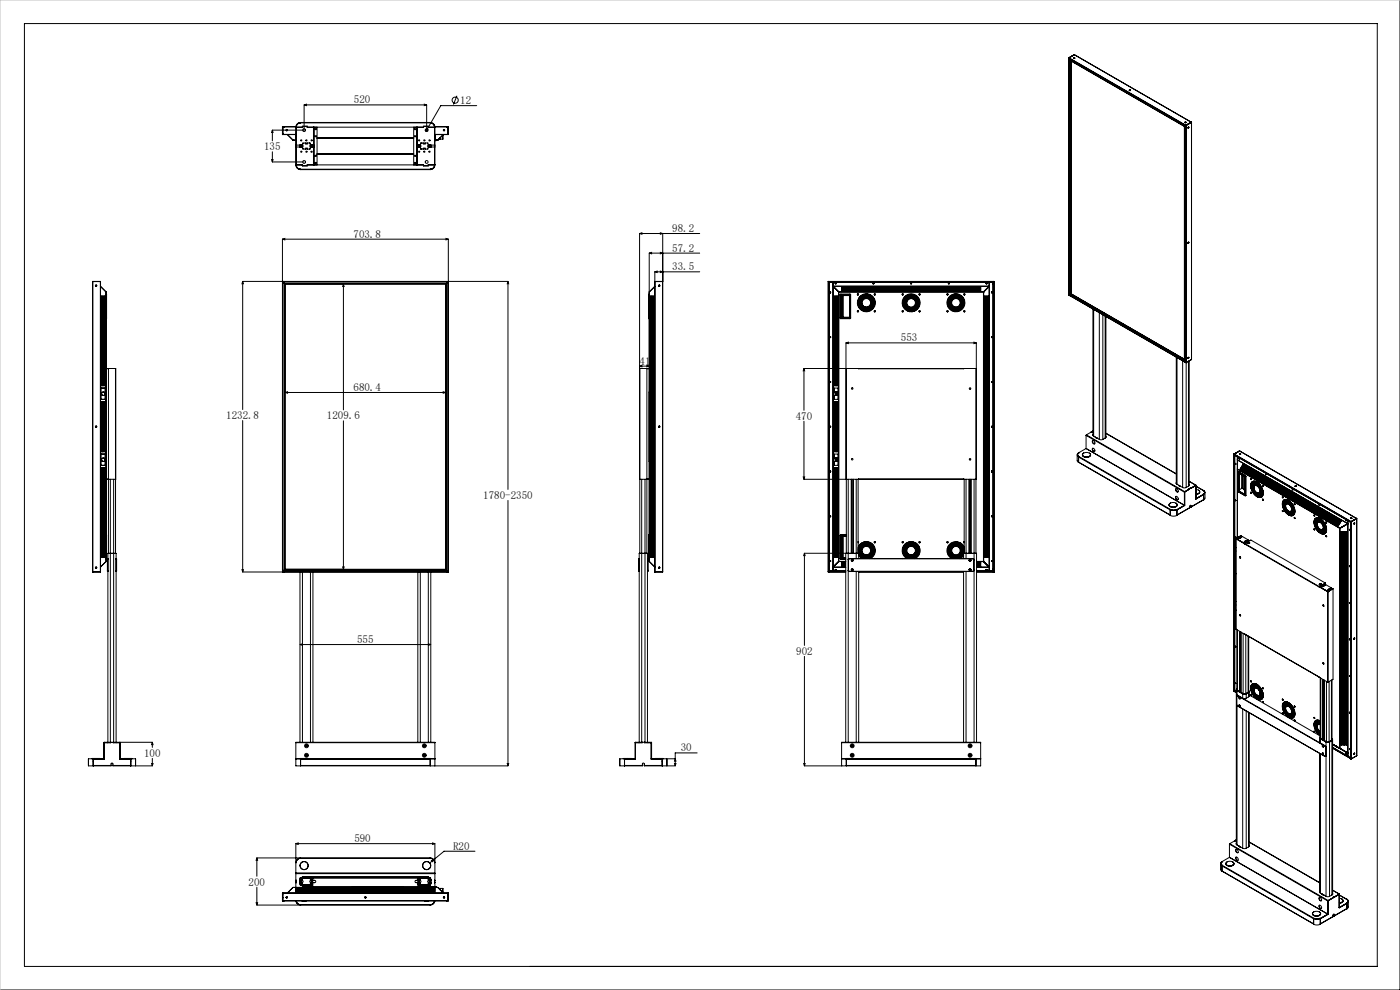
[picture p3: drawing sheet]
<svg xmlns="http://www.w3.org/2000/svg" width="297mm" height="210mm" viewBox="0 0 297 210" stroke-linecap="round" stroke-linejoin="round" font-family="sans-serif">
<defs><g id="words">
<g font-size="2.3">
<text x="75.1" y="21.9">520</text>
<text x="97.6" y="22.1">12</text>
<text x="56" y="31.9">135</text>
<text x="75" y="50.4">703.8</text>
<text x="142.6" y="53.4">57.2</text>
<text x="142.6" y="49.2">98.2</text>
<text x="142.6" y="57.3">33.5</text>
<text x="135.7" y="77.3">41</text>
<text x="191.1" y="72.4">553</text>
<text x="75" y="82.9">680.4</text>
<text x="48" y="88.9">1232.8</text>
<text x="69.4" y="88.9">1209.6</text>
<text x="168.8" y="89">470</text>
<text x="102.5" y="105.8">1780-2350</text>
<text x="75.8" y="136.4">555</text>
<text x="168.9" y="138.9">902</text>
<text x="30.6" y="160.5">100</text>
<text x="144.4" y="159.4">30</text>
<text x="75.2" y="178.6">590</text>
<text x="96.1" y="180.2">R20</text>
<text x="52.7" y="187.9">200</text>
</g>
</g></defs>
<g fill="none" stroke="#000" stroke-width=".21">
<path d="M5.2 5h287v200h-287zM226.7 12.3v50.3M226.7 12.3h.1M226.7 12.3l24.7 14.2M226.8 12.3h-.1M226.8 12.3h.1M226.8 12.3l24.8 14.3M226.8 12.3l.2 .1M227 12.7h.1M227 12.7l24.4 14.1M227 12.4v50.3M227 12.7l.1 .1"/>
<path d="M227 12.4h.1M227.1 12.8l24.2 14M227.1 12.8v49.6M227.3 12h.1M227.8 12.3v.1M227.8 12.3h.1M227.8 12.3l.2 .1h-.2M227.8 12.3l.2 .1M227.9 11.6h.1M227.9 11.6l24.8 14.3M227.9 11.6l-1.1 .7M239.6 19.2h.1"/>
<path d="M239.6 19.1h.1M239.6 19.1v.1M239.6 19.1l.2 .1zM297 0v210h-297M57.6 33.9h.3l-.1 .5zM57.8 27.6l.1 .5h-.3zM57.8 34.4h6.7M57.8 27.6v2.3M57.8 32.2v2.2M59.9 26.9v1.6M60 26.9h.1M60 28.5h.1"/>
<path d="M60 26.9h2.8M60 28.5h2.8M60 27.6h.1M60 28.3h.1M60 28.4h.1M60 27.4h.1M60 27.5h.1M60.2 26.9h.1M60.2 26.9h-.2v1.6M60.7 27.6h.2M60.7 27.6h.1M60.9 27.6h.1"/>
<path d="M61 28.5l1.1 1.2M61 28.5l1.2 1.2M62.1 29.7h.1M62.2 29.7h.1M62.2 29.7h.6M62.8 28.8h.1M62.8 29.5h.1M62.8 29.2h.1M62.8 31.2h.1M62.8 35h.1M62.8 27h.1M62.8 30.8h.1"/>
<path d="M62.8 30.8v.4M62.8 35l.2 .6 .8 .4M62.8 28.7v.1M62.8 29h.1M62.8 27v3.8M62.8 31.2v3.8M62.8 27h1.4v-.2h1v.2h24.7v-.2h1l-.1 .2h1.5M62.8 35h1.4M62.8 26.9h.1M62.8 30.8h1.3l.2 .2-.2 .2h-1.3M62.8 35h1.4v.2h1v-.2h1.3M62.8 27v8"/>
<path d="M63.5 30.8v.4M63.6 30.8v.4M63.6 35.9l-.5-.3-.3-.6 .4 .7 .6 .2M63.6 35.9h.2M63.6 26.1l-.5 .3-.3 .6M63.6 35.9h27.8M63.6 26.1h27.8M63.7 30.8v.4zM63.8 26l-.8 .3-.2 .7M63.8 26.1l-.6 .2-.4 .7M63.8 26.1h-.2M63.8 26v.1"/>
<path d="M63.8 35.9v.1M63.8 36h27.5M63.8 26h27.5M63.9 30.8v.4M64 30.8v.4M64 30.8l.3-.5h1.5l.2 .5v.4l-.2 .4h-1.5l-.3-.4M64.1 35h.1M64.1 27h.1M64.5 22.3l.5-.2v.3zM64.5 22.3v5.3h-6.7M64.5 22.3h26M64.8 31.6v-.2h.4v.2"/>
<path d="M64.8 30.3v.2h.4v-.2M65.2 35h24.7M65.6 30.3l.2 .1M65.8 31.6h-.2M66.2 30.8v.4M66.2 30.8h-.1v.3h.1M66.3 30.8v.4M66.4 30.8v.4M66.5 30.8h-.6l-.2 .2 .2 .2h.6M66.5 30.8v.4M66.5 35h.1M66.5 31.2v3.8"/>
<path d="M66.6 27l-.1 3.8M66.6 27h.1M66.6 27v8M66.6 35h.1M67.3 27v8h-.7M67.3 32.6h20.5M67.3 29.3h20.5M67.3 32.7h20.5M67.3 29.2h20.5M87.8 27v8h.6M88.4 35h.1M88.4 31.2h.1"/>
<path d="M88.4 27l.1 3.8M88.4 30.8h.1M88.4 30.8v.4M88.4 27v8M88.4 27v3.8M88.4 31.2v3.8M88.5 30.8h.7l.1 .2-.1 .2h-.7M88.5 35h1.4v.2h1l-.1-.2h1.4M88.5 31.2v3.8M88.5 30.8v.4M88.6 30.8v.4M88.7 30.8v.4"/>
<path d="M88.8 30.8h.1v.3h-.1M88.8 30.8v.4M88.9 30.8h.1M88.9 31.1v.1M89.3 31.6h.1M89.4 30.3l-.1 .1M89.8 31.6v-.2h.4v.2M89.8 30.3v.2h.4v-.2M90 22.1l.5 .2-.5 .1zM90.3 27.7l.4-.4-.2 .6zM90.5 27.4l.2 .1-.3 .4zM90.5 22.3v5.3"/>
<path d="M90.7 27.3l-.3 .6M90.9 35h1.4M90.9 27h.1M90.9 35h.1M91 30.8l-.2-.5h-1.5l-.3 .5v.4l.3 .4h1.5l.2-.4M91 30.8v.4M91.2 30.8v.4M91.3 26l.7 .3 .3 .7M91.3 26.1l.6 .2 .3 .7M91.3 26.1h.1M91.3 26v.1M91.3 35.9v.1"/>
<path d="M91.3 30.8v.4zM91.4 35.9l.6-.3 .2-.6-.3 .7-.6 .2M91.4 35.9h-.1M91.4 26.1l.6 .3 .2 .6M91.4 30.8v.4M91.5 30.8v.4M92.2 30.8h-1.3l-.2 .2 .2 .2h1.3M92.2 31.2h.1M92.2 35h.1M92.2 27h.1M92.2 30.8h.1M92.2 27v8"/>
<path d="M92.2 26.9h.1M92.2 30.8v.4M92.3 26.9h2.8M92.3 35l-.3 .6-.7 .4M92.3 30.8v.4M92.3 28.7v.1M92.3 29.5h.1M92.3 29.3h.1M92.3 29h.1M92.3 27v3.8M92.3 31.2v3.8M92.3 29.8h.1"/>
<path d="M92.3 29.7h.6M92.3 28.5h2.8M92.3 28.7h.1M92.4 29.8h.1M92.4 29.8h.2M92.4 29.7v.1M92.6 29.8h-.2M92.6 29.7v.1M92.9 29.7h.1M93.2 29.4v.1M93.4 29.3v.2M93.4 29.5h-.2"/>
<path d="M93.4 29.5v-.3v.3M93.4 29.5h.1M93.4 29.2v.3M93.4 29.5h.5M93.9 28.8h.1M93.9 29.5h.1M93.9 28.8v.7M94 28.5l-1.1 1.2M94.1 28.5l-1.2 1.2M94.1 27.6h.2M94.1 27.6h.1M94.3 27.6h.1"/>
<path d="M94.8 26.9h.1M94.8 26.9h.2v1.6M95 28.5h.1M95 28.4h.1M95 27.4h.1M95 28.3h.1M95 27.5h.1M95 27.6h.1M95.1 27.6h-.1M95.1 26.9v1.6M95.1 26.9h.1M95.1 28.5h.1"/>
<path d="M96.9 20.3l-.7 1.9M101.1 22.4h-7.6l-2.8 4.9M251.3 26.8l-24.1-13.9v49.4M251.3 26.8v49.6M251.4 26.8h-.1M251.4 26.8h.1M251.4 26.7v.1M251.4 26.5v50.3M251.4 26.5h.1M251.4 26.5l.2 .1M251.4 26h.1M251.4 25.9v.1"/>
<path d="M251.4 25.9l.2 .1h-.2M251.4 26h.2M251.6 26.6h.1M251.6 26.6v50.3M251.6 26.6v76.8M252 27.1h.1M252.1 27.1h.1M252.1 27.1h-.1M252.1 26.3h.1M252.1 27l-.1 .1M252.1 27v.1zM252.7 25.9h.1"/>
<path d="M252.7 25.9l-.6 .4M252.7 25.9l.1 .1M252.7 25.9l-1.1 .7M252.8 25.9v.1M252.8 25.9h-.1M252.8 26l-1.2 .6M252.8 26h.1M252.8 26v50.3M19.7 59.7h.1M19.7 59.7l-.1 61.6M19.7 59.7h1.6M19.7 59.7v61.6"/>
<path d="M21.3 59.7v61.6M21.3 59.7h.1M51.5 59.7l.1 .5h-.3zM51.5 59.7h56.3M51.5 59.7v27.2M59.9 50.7l.5-.1v.3zM59.9 50.7v70.6M59.9 50.7h35.2M60 59.7h.1M60.3 60h.1M60.2 59.7h.1M60.2 59.7v61.6"/>
<path d="M94.6 50.6l.5 .1-.5 .2zM94.8 60h.1M94.8 59.7h.1M94.8 59.7v61.6M95.1 59.7h.1M95.1 50.7v70.6M107.8 59.7l.1 .5h-.3zM107.8 59.7v44.1M135.7 49.5l.5-.1v.3zM135.7 49.5v52.2h1.9l-.4-.1M135.7 49.5h12.7M137.7 53.7l.5-.2v.3z"/>
<path d="M137.7 53.7v65.4M137.7 53.7h10.7M138.9 59.7h.1M138.9 57.7l.5-.2v.3zM138.9 57.7v63.6M138.9 57.7h9.5M138.9 59.7h1.7M138.9 59.7v61.6M140.1 53.5l.5 .2-.5 .1zM140.1 57.5l.5 .2-.5 .1zM140.1 49.4l.5 .1-.5 .2zM140.6 59.7h.1"/>
<path d="M140.6 59.7v61.6M140.6 49.5v71.8M175.7 59.7v61.6M175.7 59.7h.1M175.7 59.7h35.2M175.8 59.7l.1 .1v61.5M175.8 59.7h.1M175.9 59.9h34.8M176.7 59.9v61.2M209.9 59.9v61.2M210.8 59.7h.1M210.8 59.7l-.1 .1v61.5"/>
<path d="M210.9 59.7v61.6M210.9 59.7h.1M252.1 51.6h.1M252.1 51.4l-.1 .1M252.1 51.5v.1M252.1 51.4v.1zM20.4 60.5v.2M20.4 60.5h.1M20.4 60.7h.1M21.3 60.8l1.2 1.1M21.3 60.7l1.2 1.2M21.5 67.4h.1"/>
<path d="M21.5 63.1v.2M21.5 62.8v.1M21.5 64.2v.1M21.5 63.5v.1M21.5 63.8v.2M21.5 64.9v.1M21.5 64.5v.2M21.5 65.6v.1M21.5 65.2v.2M21.5 66.3v.1M21.5 65.9v.2M21.5 67.3v.1"/>
<path d="M21.5 66.6v.2M21.5 67v.1M21.5 68v.2M21.5 67.7v.1M21.5 68.7v.2M21.5 68.4v.1M21.5 69.4v.2M21.5 69.1v.1M21.5 69.8v.1M21.5 70.1v.2M21.5 70.5v.1M21.5 71.2v.1"/>
<path d="M21.5 70.8v.2M21.5 71.5v.2M21.5 71.9v.1M21.5 72.6v.1M21.5 73.6v.2M21.5 72.9v.2M21.5 72.2v.2M21.5 74.3v.2M21.5 74v.1M21.5 73.3v.1M21.5 74.7v.1M21.5 75v.2"/>
<path d="M21.5 75.7v.2M21.5 75.4v.1M21.5 76.1v.1M21.5 76.4v.2M21.5 76.8v.1M21.5 77.1v.2M21.5 77.5v.1M21.5 77.8v.2M21.5 78.5v.2M21.5 78.2v.1M21.5 78.9v.1M21.5 79.2v.2"/>
<path d="M21.5 79.9v.2M21.5 79.6v.1M21.5 67.4v.1M21.7 67.4h.1M21.8 62.8v.1M21.8 63.1v.2M21.8 63.5v.1M21.8 63.8v.2M21.8 64.2v.1M21.8 64.9v.1M21.8 64.5v.2M21.8 65.6v.1"/>
<path d="M21.8 65.2v.2M21.8 66.3v.1M21.8 65.9v.2M21.8 67v.1M21.8 67.3v.1M21.8 66.6v.2M21.8 68v.2M21.8 67.7v.1M21.8 68.4v.1M21.8 68.7v.2M21.8 69.1v.1M21.8 69.8v.1"/>
<path d="M21.8 69.4v.2M21.8 70.5v.1M21.8 70.1v.2M21.8 70.8v.2M21.8 71.2v.1M21.8 71.9v.1M21.8 71.5v.2M21.8 72.2v.2M21.8 72.6v.1M21.8 72.9v.2M21.8 73.3v.1M21.8 73.6v.2"/>
<path d="M21.8 74v.1M21.8 74.3v.2M21.8 74.7v.1M21.8 75v.2M21.8 76.1v.1M21.8 75.4v.1M21.8 75.7v.2M21.8 76.4v.2M21.8 76.8v.1M21.8 77.1v.2M21.8 77.5v.1M21.8 78.2v.1"/>
<path d="M21.8 78.5v.2M21.8 77.8v.2M21.8 78.9v.1M21.8 79.2v.2M21.8 79.6v.1M21.8 79.9v.2M21.8 67.4v.1M22 67.4h.1M22 62.8v.1M22 63.1v.2M22 63.5v.1M22 63.8v.2"/>
<path d="M22 64.2v.1M22 64.5v.2M22 64.9v.1M22 65.2v.2M22 65.6v.1M22 66.3v.1M22 65.9v.2M22 67.3v.1M22 67v.1M22 66.6v.2M22 67.7v.1M22 68v.2"/>
<path d="M22 68.4v.1M22 68.7v.2M22 69.8v.1M22 69.1v.1M22 69.4v.2M22 70.1v.2M22 70.5v.1M22 71.2v.1M22 70.8v.2M22 71.5v.2M22 73.6v.2M22 71.9v.1"/>
<path d="M22 72.9v.2M22 72.6v.1M22 72.2v.2M22 74.3v.2M22 74v.1M22 75v.2M22 73.3v.1M22 74.7v.1M22 75.7v.2M22 76.1v.1M22 75.4v.1M22 76.8v.1"/>
<path d="M22 76.4v.2M22 77.5v.1M22 77.1v.2M22 78.5v.2M22 78.2v.1M22 77.8v.2M22 78.9v.1M22 79.2v.2M22 79.6v.1M22 79.9v.2M22 67.4v.1M22.2 67.4h.1"/>
<path d="M22.3 63.1v.2zM22.3 62.8v.1zM22.3 63.8v.2zM22.3 64.2v.1zM22.3 63.5v.1zM22.3 64.9v.1zM22.3 64.5v.2zM22.3 65.2v.2zM22.3 65.6v.1zM22.3 66.3v.1zM22.3 65.9v.2zM22.3 67v.1z"/>
<path d="M22.3 66.6v.2zM22.3 67.4h.1M22.3 67.7v.1M22.3 68.7v.2M22.3 68.4v.1M22.3 69.4v.2M22.3 69.1v.1M22.3 69.8v.1M22.3 70.5v.1M22.3 70.1v.2M22.3 71.2v.1M22.3 70.8v.2"/>
<path d="M22.3 71.9v.1M22.3 71.5v.2M22.3 72.9v.2M22.3 73.6v.2M22.3 72.6v.1M22.3 72.2v.2M22.3 73.3v.1M22.3 74v.1M22.3 74.3v.2M22.3 75v.2M22.3 74.7v.1M22.3 75.4v.1"/>
<path d="M22.3 75.7v.2M22.3 76.1v.1M22.3 76.8v.1M22.3 76.4v.2M22.3 77.5v.1M22.3 77.1v.2M22.3 78.2v.1M22.3 77.8v.2M22.3 78.5v.2M22.3 79.2v.2M22.3 78.9v.1M22.3 79.9v.2"/>
<path d="M22.3 79.6v.1M22.3 68v.2M22.3 67.4v.1M22.5 61.9h.1M22.5 61.9v57.2M22.5 62.4h.1M22.5 62.5h.1M22.5 67.4h.1M22.5 67.6h.1M22.6 62.5h.1M22.6 67.4h.1M22.6 62.4v.1"/>
<path d="M22.6 67.4v.2M22.6 62.5v4.9M23 78.2v39.2M24.5 78.2l.1 23.5h-1.9l.3-.1M24.5 78.2h-1.8h.3M24.5 78.2v39.2M60.3 60h34.5M60.3 60.1l.1 .1M60.4 60.2h34.2M60.4 60.2v60.7M60.5 60.3h34v60.5h-34zM72.9 60.3l.1 .5h-.3z"/>
<path d="M72.9 60.3v26.6M94.6 60.2v60.7M94.8 60.1l-.2 .1M135.7 78.2h.1M135.7 77.7l.5-.2v.3zM135.7 77.7h2M135.7 78.2h1.9h-.4M135.7 78.2v39.2M137.2 78.2v39.2M137.2 77.5l.5 .2-.5 .1zM137.6 67.4l.1 .2M137.6 67.4h.1"/>
<path d="M137.6 62.5h.1M137.6 62.5v4.9M137.7 67.4v.2M137.7 62.4v.1M137.7 62.4l-.1 .1M137.7 62.4h.1M137.7 62.5h.1M137.7 67.4h.1M137.7 67.6h.1M137.7 62.5v4.9M137.7 61.9h.1M138 67.4h.1"/>
<path d="M138 79.6v.1M138 79.2v.2M138 79.9v.2M138 78.9v.1M138 78.5v.2M138 77.8v.2M138 78.2v.1M138 77.5v.1M138 77.1v.2M138 76.8v.1M138 76.4v.2M138 76.1v.1"/>
<path d="M138 75.7v.2M138 75.4v.1M138 75v.2M138 74v.1M138 73.6v.2M138 74.3v.2M138 74.7v.1M138 73.3v.1M138 72.9v.2M138 72.2v.2M138 72.6v.1M138 71.9v.1"/>
<path d="M138 71.5v.2M138 71.2v.1M138 70.5v.1M138 70.8v.2M138 69.8v.1M138 70.1v.2M138 69.4v.2M138 69.1v.1M138 68.4v.1M138 68.7v.2M138 67.7v.1M138 68v.2"/>
<path d="M138 67.3v.2M138 67v.1M138 66.6v.2M138 66.3v.1M138 65.9v.2M138 64.9v.1M138 65.2v.2M138 65.6v.1M138 64.5v.2M138 64.2v.1M138 63.5v.1M138 63.8v.2"/>
<path d="M138 63.1v.2M138 62.8v.1M138.2 67.4h.1M138.2 79.2v.2M138.2 79.9v.2M138.2 79.6v.1M138.2 78.5v.2M138.2 78.9v.1M138.2 77.8v.2M138.2 78.2v.1M138.2 77.5v.1M138.2 77.1v.2"/>
<path d="M138.2 76.4v.2M138.2 76.1v.1M138.2 76.8v.1M138.2 75.7v.2M138.2 75.4v.1M138.2 75v.2M138.2 74.3v.2M138.2 74v.1M138.2 73.6v.2M138.2 74.7v.1M138.2 72.9v.2M138.2 73.3v.1"/>
<path d="M138.2 72.2v.2M138.2 72.6v.1M138.2 71.9v.1M138.2 71.5v.2M138.2 71.2v.1M138.2 70.5v.1M138.2 70.8v.2M138.2 70.1v.2M138.2 69.8v.1M138.2 69.1v.1M138.2 69.4v.2M138.2 68v.2"/>
<path d="M138.2 68.4v.1M138.2 68.7v.2M138.2 67.7v.1M138.2 67.3v.2M138.2 66.6v.2M138.2 67v.1M138.2 66.3v.1M138.2 65.9v.2M138.2 65.6v.1M138.2 64.9v.1M138.2 65.2v.2M138.2 64.2v.1"/>
<path d="M138.2 64.5v.2M138.2 63.8v.2M138.2 63.5v.1M138.2 63.1v.2M138.2 62.8v.1M138.4 67.4h.1M138.5 79.9v.2M138.5 79.6v.1M138.5 79.2v.2M138.5 78.9v.1M138.5 78.5v.2M138.5 78.2v.1"/>
<path d="M138.5 77.8v.2M138.5 77.5v.1M138.5 77.1v.2M138.5 76.1v.1M138.5 76.8v.1M138.5 76.4v.2M138.5 75.7v.2M138.5 75.4v.1M138.5 73.6v.2M138.5 75v.2M138.5 74.7v.1M138.5 74.3v.2"/>
<path d="M138.5 74v.1M138.5 73.3v.1M138.5 72.9v.2M138.5 72.6v.1M138.5 72.2v.2M138.5 71.5v.2M138.5 71.9v.1M138.5 70.5v.1M138.5 70.8v.2M138.5 71.2v.1M138.5 70.1v.2M138.5 69.8v.1"/>
<path d="M138.5 69.4v.2M138.5 69.1v.1M138.5 68.4v.1M138.5 68v.2M138.5 67.3v.2M138.5 67.7v.1M138.5 68.7v.2M138.5 67v.1M138.5 66.6v.2M138.5 65.9v.2M138.5 66.3v.1M138.5 65.6v.1"/>
<path d="M138.5 64.9v.1M138.5 65.2v.2M138.5 64.2v.1M138.5 64.5v.2M138.5 63.8v.2M138.5 63.5v.1M138.5 63.1v.2M138.5 62.8v.1M138.7 67.4h.1M138.7 79.9v.2M138.7 79.6v.1M138.7 79.2v.2"/>
<path d="M138.7 78.9v.1M138.7 78.5v.2M138.7 77.8v.2M138.7 78.2v.1M138.7 77.5v.1M138.7 77.1v.2M138.7 76.8v.1M138.7 76.4v.2M138.7 76.1v.1M138.7 75.7v.2M138.7 75.4v.1M138.7 74.3v.2"/>
<path d="M138.7 75v.2M138.7 74.7v.1M138.7 74v.1M138.7 73.6v.2M138.7 72.9v.2M138.7 73.3v.1M138.7 72.6v.1M138.7 72.2v.2M138.7 71.5v.2M138.7 71.9v.1M138.7 71.2v.1M138.7 70.8v.2"/>
<path d="M138.7 70.5v.1M138.7 70.1v.2M138.7 69.8v.1M138.7 69.4v.2M138.7 69.1v.1M138.7 68.7v.2M138.7 67.3v.2M138.7 68.4v.1M138.7 68v.2M138.7 67.7v.1M138.7 66.6v.2M138.7 67v.1"/>
<path d="M138.7 65.9v.2M138.7 66.3v.1M138.7 65.2v.2M138.7 65.6v.1M138.7 64.9v.1M138.7 64.5v.2M138.7 64.2v.1M138.7 63.5v.1M138.7 63.8v.2M138.7 62.8v.1M138.7 63.1v.2M138.9 60.8l-1.2 1.1"/>
<path d="M138.9 60.7l-1.2 1.2M139.8 60.5v.2M139.8 60.7h.1M139.9 60.5h-.1M139.9 60.5v.2M170.6 78.2l.1 .5h-.3zM170.6 78.2v8.8M175.9 60.3h.1M175.9 60.1h.1M175.9 60h34.7v61.1M176.1 62h.1M176.1 71.5h.1"/>
<path d="M176.1 62.1h.1M176.1 71.5v.1M176.1 62v.1M176.1 71.6h.1M176.1 61.9v.1M176.1 71.4v.1M176.2 71.5v.1M176.2 62v.1M176.2 71.6h-.1M176.2 62.1h-.1M176.2 61.9v.1M176.2 62.1h.1"/>
<path d="M176.2 71.4v.1M176.2 71.6h.1M176.7 60.7v.1M176.7 60.7l.1 .1M176.7 60.3h.1M176.7 60.1h.1M176.7 60.7h.1M176.7 60.7h33.2M176.7 60.8l1.2 1.1M176.7 60.8h.1M176.8 60.7v.1M176.8 60.7l1.1 1.2"/>
<path d="M176.8 60.8h.1M177 62.8v.1M177 69.4v.2M177 63.1v.2M177 63.5v.1M177 68v.2M177 64.2v.1M177 67.7v.1M177 69.8v.1M177 68.4v.1M177 64.5v.2M177 69.1v.1"/>
<path d="M177 71.2v.1M177 70.1v.2M177 70.5v.1M177 63.8v.2M177 67.3v.2M177 65.9v.2M177 67v.1M177 64.9v.1M177 68.7v.2M177 70.8v.2M177 71.9v.1M177 66.3v.1"/>
<path d="M177 66.6v.2M177 65.6v.1M177 65.2v.2M177 71.5v.2M177 74.7v.1M177 78.2v.1M177 77.8v.2M177 79.2v.2M177 76.4v.2M177 72.9v.2M177 72.6v.1M177 73.3v.1"/>
<path d="M177 74v.1M177 74.3v.2M177 75.4v.1M177 75v.2M177 77.5v.1M177 78.9v.1M177 78.5v.2M177 79.6v.1M177 79.9v.2M177 76.1v.1M177 73.6v.2M177 76.8v.1"/>
<path d="M177 72.2v.2M177 77.1v.2M177 75.7v.2M177.2 71.2v.1M177.2 70.8v.2M177.2 67.7v.1M177.2 68v.2M177.2 63.1v.2M177.2 64.9v.1M177.2 68.7v.2M177.2 63.5v.1M177.2 62.8v.1"/>
<path d="M177.2 71.5v.2M177.2 65.9v.2M177.2 66.6v.2M177.2 65.2v.2M177.2 67v.1M177.2 64.2v.1M177.2 69.1v.1M177.2 63.8v.2M177.2 66.3v.1M177.2 71.9v.1M177.2 70.1v.2M177.2 69.4v.2"/>
<path d="M177.2 68.4v.1M177.2 65.6v.1M177.2 70.5v.1M177.2 69.8v.1M177.2 64.5v.2M177.2 67.3v.2M177.2 73.3v.1M177.2 72.6v.1M177.2 72.2v.2M177.2 72.9v.2M177.2 74.7v.1M177.2 74.3v.2"/>
<path d="M177.2 76.1v.1M177.2 77.8v.2M177.2 76.8v.1M177.2 79.9v.2M177.2 75.7v.2M177.2 75.4v.1M177.2 75v.2M177.2 78.2v.1M177.2 77.1v.2M177.2 77.5v.1M177.2 78.5v.2M177.2 74v.1"/>
<path d="M177.2 78.9v.1M177.2 73.6v.2M177.2 79.2v.2M177.2 76.4v.2M177.2 79.6v.1M177.2 60.2h.1M177.2 60.2h.2M177.2 60.1h.2M177.2 60.1h.1M177.4 60.1h.1M177.5 73.6v.2M177.5 79.2v.2"/>
<path d="M177.5 73.3v.1M177.5 63.8v.2M177.5 76.4v.2M177.5 72.6v.1M177.5 62.8v.1M177.5 69.1v.1M177.5 68v.2M177.5 74.7v.1M177.5 77.5v.1M177.5 74v.1M177.5 63.1v.2M177.5 70.1v.2"/>
<path d="M177.5 78.9v.1M177.5 78.2v.1M177.5 67.7v.1M177.5 77.8v.2M177.5 76.8v.1M177.5 71.9v.1M177.5 79.9v.2M177.5 70.8v.2M177.5 70.5v.1M177.5 69.8v.1M177.5 64.9v.1M177.5 67.3v.2"/>
<path d="M177.5 77.1v.2M177.5 74.3v.2M177.5 71.5v.2M177.5 72.9v.2M177.5 79.6v.1M177.5 75v.2M177.5 65.2v.2M177.5 64.5v.2M177.5 67v.1M177.5 75.4v.1M177.5 72.2v.2M177.5 64.2v.1"/>
<path d="M177.5 68.7v.2M177.5 68.4v.1M177.5 66.3v.1M177.5 65.6v.1M177.5 78.5v.2M177.5 65.9v.2M177.5 69.4v.2M177.5 75.7v.2M177.5 63.5v.1M177.5 71.2v.1M177.5 76.1v.1M177.5 66.6v.2"/>
<path d="M177.7 78.7h.1M177.7 67.3v.2M177.7 75v.2M177.7 68.7v.2M177.7 67v.1M177.7 69.4v.2M177.7 73.3v.1M177.7 66.3v.1M177.7 70.1v.2M177.7 67.7v.1M177.7 68.4v.1M177.7 68v.2"/>
<path d="M177.7 66.6v.2M177.7 71.5v.2M177.7 77.8v.2M177.7 69.1v.1M177.7 69.8v.1M177.7 74.3v.2M177.7 74v.1M177.7 65.2v.2M177.7 64.9v.1M177.7 75.4v.1M177.7 79.9v.2M177.7 73.6v.2"/>
<path d="M177.7 78.5v.2M177.7 65.9v.2M177.7 78.2v.1M177.7 71.9v.1M177.7 74.7v.1M177.7 72.9v.2M177.7 78.9v.1M177.7 77.5v.1M177.7 77.1v.2M177.7 70.8v.2M177.7 71.2v.1M177.7 72.6v.1"/>
<path d="M177.7 65.6v.1M177.7 72.2v.2M177.7 79.2v.2M177.7 75.7v.2M177.7 63.1v.2M177.7 79.6v.1M177.7 70.5v.1M177.7 63.5v.1M177.7 62.8v.1M177.7 64.5v.2M177.7 76.8v.1M177.7 76.1v.1"/>
<path d="M177.7 64.2v.1M177.7 76.4v.2M177.7 63.8v.2M177.9 61.9h.1M177.9 61.9h30.8M177.9 61.9v57.2M177.9 61.9h30.7M178.2 62.5h.1M178.2 67.4l.2 .2M178.2 67.4h.1M178.2 62.5v4.9M178.3 67.4l.1 .1"/>
<path d="M178.3 62.5v4.9M178.4 62.4l-.1 .1M178.4 62.4h.1M178.4 67.5v.1M178.4 62.4l-.2 .1M178.4 62.4h1.9M178.4 67.6h1.9M178.4 67.5h1.9M178.4 62.6v.1M178.4 62.6v4.7M178.4 62.6h1.9M178.4 67.3h1.9"/>
<path d="M178.4 67.3h.1M178.4 62.7v4.6M178.4 67.3h1.8M178.4 62.7h1.8M178.5 61.7h.2M178.5 61.5h.2M178.5 61.2h.2M178.5 61h.2M178.8 62.7v4.6M178.9 61.7h.1M178.9 61.5h.1M178.9 61.2h.1"/>
<path d="M178.9 61h.1M179.2 61.7h.2M179.2 61.5h.2M179.2 61.2h.2M179.2 61h.2M179.5 72.7l.5-.1v.3zM179.5 72.7v29M179.5 72.7h27.6M179.5 78.2h-8.9M179.5 78.2h27.6M179.5 78.2v39.2M179.6 61.7h.1"/>
<path d="M179.6 61.5h.1M179.6 61.2h.1M179.6 61h.1M179.9 61.7h.2M179.9 61.5h.2M179.9 61.2h.2M179.9 61h.2M180.2 67.3h.1M180.2 62.7v4.6M180.3 61.7h.1M180.3 61.5h.1M180.3 61.2h.1"/>
<path d="M180.3 61h.1M180.3 62.6l-.1 .1M180.3 62.6v4.7M180.3 67.5v.1M180.3 62.4l.1 .1M180.3 62.4h.1M180.3 62.4l.2 .1M180.4 67.4l-.1 .1M180.4 67.4h.1M180.4 62.5h.1M180.4 62.5v4.9M180.5 67.4l-.2 .2"/>
<path d="M180.5 62.5v4.9M180.6 61.7h.2M180.6 61.5h.2M180.6 61.2h.2M180.6 61h.2M181 61.7h.1M181 61.5h.1M181 61.2h.1M181 61h.1M181.3 61.7h.2M181.3 61.5h.2M181.3 61.2h.2"/>
<path d="M181.3 61h.2M181.7 61.7h.1M181.7 61.5h.1M181.7 61.2h.1M181.7 61h.1M182 61.7h.2M182 61.5h.2M182 61.2h.2M182 61h.2M182.1 78.2h22.4M182.4 61.7h.1M182.4 61.5h.1"/>
<path d="M182.4 61.2h.1M182.4 61h.1M182.7 61.7h.2M182.7 61.5h.2M182.7 61.2h.2M182.7 61h.2M183.1 61.7h.1M183.1 61.5h.1M183.1 61.2h.1M183.1 61h.1M183.4 61.7h.2M183.4 61.5h.2"/>
<path d="M183.4 61.2h.2M183.4 61h.2M183.8 61.7h.1M183.8 61.5h.1M183.8 61.2h.1M183.8 61h.1M184.1 61.7h.2M184.1 61.5h.2M184.1 61.2h.2M184.1 61h.2M184.5 61.7h.1M184.5 61.5h.1"/>
<path d="M184.5 61.2h.1M184.5 61h.1M184.8 61.7h.2M184.8 61.5h.2M184.8 61.2h.2M184.8 61h.2M185.2 61.7h.1M185.2 61.5h.1M185.2 61.2h.1M185.2 61h.1M185.2 60.2h.1M185.2 60.2h.2"/>
<path d="M185.2 60.1h.2M185.2 60.1h.1M185.4 60.1h.1M185.5 61.7h.2M185.5 61.5h.2M185.5 61.2h.2M185.5 61h.2M185.9 61.7h.1M185.9 61.5h.1M185.9 61.2h.1M185.9 61h.1M186.2 61.7h.2"/>
<path d="M186.2 61.5h.2M186.2 61.2h.2M186.2 61h.2M186.6 61.7h.1M186.6 61.5h.1M186.6 61.2h.1M186.6 61h.1M186.9 61.7h.2M186.9 61.5h.2M186.9 61.2h.2M186.9 61h.2M187.3 61.7h.1"/>
<path d="M187.3 61.5h.1M187.3 61.2h.1M187.3 61h.1M187.6 61.7h.2M187.6 61.5h.2M187.6 61.2h.2M187.6 61h.2M188 61.7h.1M188 61.5h.1M188 61.2h.1M188 61h.1M188.3 61.7h.2"/>
<path d="M188.3 61.5h.2M188.3 61.2h.2M188.3 61h.2M188.7 61.7h.1M188.7 61.5h.1M188.7 61.2h.1M188.7 61h.1M189 61.7h.2M189 61.5h.2M189 61.2h.2M189 61h.2M189.4 61.7h.1"/>
<path d="M189.4 61.5h.1M189.4 61.2h.1M189.4 61h.1M189.7 61.7h.2M189.7 61.5h.2M189.7 61.2h.2M189.7 61h.2M190.1 61.7h.1M190.1 61.5h.1M190.1 61.2h.1M190.1 61h.1M190.4 61.7h.2"/>
<path d="M190.4 61.5h.2M190.4 61.2h.2M190.4 61h.2M190.8 61.7h.1M190.8 61.5h.1M190.8 61.2h.1M190.8 61h.1M191.1 61.7h.2M191.1 61.5h.2M191.1 61.2h.2M191.1 61h.2M191.5 61.7h.1"/>
<path d="M191.5 61.5h.1M191.5 61.2h.1M191.5 61h.1M191.8 61.7h.2M191.8 61.5h.2M191.8 61.2h.2M191.8 61h.2M192.2 61.7h.1M192.2 61.5h.1M192.2 61.2h.1M192.2 61h.1M192.5 61.7h.2"/>
<path d="M192.5 61.5h.2M192.5 61.2h.2M192.5 61h.2M192.9 61.7h.1M192.9 61.5h.1M192.9 61.2h.1M192.9 61h.1M193.2 61.7h.2M193.2 61.5h.2M193.2 61.2h.2M193.2 61h.2M193.2 60.2h.1"/>
<path d="M193.2 60.2h.2M193.2 60.1h.2M193.2 60.1h.1M193.4 60.1h.1M193.6 61.7h.1M193.6 61.5h.1M193.6 61.2h.1M193.6 61h.1M193.9 61.7h.2M193.9 61.5h.2M193.9 61.2h.2M193.9 61h.2"/>
<path d="M194.3 61.7h.1M194.3 61.5h.1M194.3 61.2h.1M194.3 61h.1M194.6 61.7h.2M194.6 61.5h.2M194.6 61.2h.2M194.6 61h.2M195 61.7h.1M195 61.5h.1M195 61.2h.1M195 61h.1"/>
<path d="M195.3 61.7h.2M195.3 61.5h.2M195.3 61.2h.2M195.3 61h.2M195.7 61.7h.1M195.7 61.5h.1M195.7 61.2h.1M195.7 61h.1M196 61.7h.2M196 61.5h.2M196 61.2h.2M196 61h.2"/>
<path d="M196.4 61.7h.1M196.4 61.5h.1M196.4 61.2h.1M196.4 61h.1M196.7 61.7h.2M196.7 61.5h.2M196.7 61.2h.2M196.7 61h.2M197.1 61.7h.1M197.1 61.5h.1M197.1 61.2h.1M197.1 61h.1"/>
<path d="M197.4 61.7h.2M197.4 61.5h.2M197.4 61.2h.2M197.4 61h.2M197.8 61.7h.1M197.8 61.5h.1M197.8 61.2h.1M197.8 61h.1M198.1 61.7h.2M198.1 61.5h.2M198.1 61.2h.2M198.1 61h.2"/>
<path d="M198.5 61.7h.1M198.5 61.5h.1M198.5 61.2h.1M198.5 61h.1M198.8 61.7h.2M198.8 61.5h.2M198.8 61.2h.2M198.8 61h.2M199.2 61.7h.1M199.2 61.5h.1M199.2 61.2h.1M199.2 61h.1"/>
<path d="M199.5 61.7h.2M199.5 61.5h.2M199.5 61.2h.2M199.5 61h.2M199.9 61.7h.1M199.9 61.5h.1M199.9 61.2h.1M199.9 61h.1M200.2 61.7h.2M200.2 61.5h.2M200.2 61.2h.2M200.2 61h.2"/>
<path d="M200.6 61.7h.1M200.6 61.5h.1M200.6 61.2h.1M200.6 61h.1M200.9 61.7h.2M200.9 61.5h.2M200.9 61.2h.2M200.9 61h.2M201.2 60.1h.1M201.2 60.2h.2M201.2 60.1h.2M201.3 61.7h.1"/>
<path d="M201.3 61.5h.1M201.3 61.2h.1M201.3 61h.1M201.4 60.1h.1M201.6 61.7h.2M201.6 61.5h.2M201.6 61.2h.2M201.6 61h.2M202 61.7h.1M202 61.5h.1M202 61.2h.1M202 61h.1"/>
<path d="M202.3 61.7h.2M202.3 61.5h.2M202.3 61.2h.2M202.3 61h.2M202.7 61.7h.1M202.7 61.5h.1M202.7 61.2h.1M202.7 61h.1M203 61.7h.2M203 61.5h.2M203 61.2h.2M203 61h.2"/>
<path d="M203.4 61.7h.1M203.4 61.5h.1M203.4 61.2h.1M203.4 61h.1M203.7 61.7h.2M203.7 61.5h.2M203.7 61.2h.2M203.7 61h.2M204.1 61.7h.1M204.1 61.5h.1M204.1 61.2h.1M204.1 61h.1"/>
<path d="M204.4 61.7h.2M204.4 61.5h.2M204.4 61.2h.2M204.4 61h.2M204.8 61.7h.1M204.8 61.5h.1M204.8 61.2h.1M204.8 61h.1M205.1 61.7h.2M205.1 61.5h.2M205.1 61.2h.2M205.1 61h.2"/>
<path d="M205.5 61.7h.1M205.5 61.5h.1M205.5 61.2h.1M205.5 61h.1M205.8 61.7h.2M205.8 61.5h.2M205.8 61.2h.2M205.8 61h.2M206.2 61.7h.1M206.2 61.5h.1M206.2 61.2h.1M206.2 61h.1"/>
<path d="M206.5 61.7h.2M206.5 61.5h.2M206.5 61.2h.2M206.5 61h.2M206.6 72.6l.5 .1-.5 .2zM206.9 61.7h.1M206.9 61.5h.1M206.9 61.2h.1M206.9 61h.1M207.1 78.2h.1M207.1 78.2l-.1 39.2M207.1 72.7v29h-27.6"/>
<path d="M207.2 61.7h.2M207.2 61.5h.2M207.2 61.2h.2M207.2 61h.2M207.6 61.7h.1M207.6 61.5h.1M207.6 61.2h.1M207.6 61h.1M207.9 61.7h.2M207.9 61.5h.2M207.9 61.2h.2M207.9 61h.2"/>
<path d="M208.6 61.9h.1M208.6 61.9v57.2M208.7 61.9h-.1M208.7 61.9v57.2M208.9 78.7h.1M208.9 78.9v.1M208.9 77.5v.1M208.9 78.2v.1M208.9 71.2v.1M208.9 79.2v.2M208.9 78.5v.2M208.9 67.7v.1"/>
<path d="M208.9 70.5v.1M208.9 76.1v.1M208.9 69.4v.2M208.9 76.4v.2M208.9 67v.1M208.9 68.4v.1M208.9 77.8v.2M208.9 69.1v.1M208.9 70.1v.2M208.9 76.8v.1M208.9 69.8v.1M208.9 77.1v.2"/>
<path d="M208.9 74.7v.1M208.9 71.5v.2M208.9 73.6v.2M208.9 73.3v.1M208.9 74.3v.2M208.9 68.7v.2M208.9 70.8v.2M208.9 79.9v.2M208.9 72.2v.2M208.9 67.3v.2M208.9 75.7v.2M208.9 71.9v.1"/>
<path d="M208.9 68v.2M208.9 79.6v.1M208.9 74v.1M208.9 66.6v.2M208.9 75.4v.1M208.9 75v.2M208.9 72.6v.1M208.9 72.9v.2M208.9 64.5v.2M208.9 65.2v.2M208.9 66.3v.1M208.9 65.6v.1"/>
<path d="M208.9 64.9v.1M208.9 65.9v.2M208.9 62.8v.1M208.9 64.2v.1M208.9 63.1v.2M208.9 63.5v.1M208.9 63.8v.2M209.1 74.7l.1 .1M209.1 72.9l.1 .1M209.1 73.6l.1 .1M209.1 73.3l.1 .1M209.1 74l.1 .1"/>
<path d="M209.1 72.6l.1 .1M209.1 76.4l.1 .1M209.1 75.7l.1 .1M209.1 74.3l.1 .1M209.1 77.5l.1 .1M209.1 75l.1 .1M209.1 78.5l.1 .1M209.1 75.4l.1 .1M209.1 79.9l.1 .1M209.1 76.1l.1 .1M209.1 77.8l.1 .1M209.1 79.2l.1 .1"/>
<path d="M209.1 77.1l.1 .1M209.1 78.9l.1 .1M209.1 79.6l.1 .1M209.1 78.2l.1 .1M209.1 76.8l.1 .1M209.1 66.3l.1 .1M209.1 64.2l.1 .1M209.1 65.2l.1 .1M209.1 66.6l.1 .1M209.1 67l.1 .1M209.1 63.8l.1 .1M209.1 71.5l.1 .1"/>
<path d="M209.1 62.8l.1 .1M209.1 65.6l.1 .1M209.1 64.9l.1 .1M209.1 67.7l.1 .1M209.1 67.3l.1 .1M209.1 68l.1 .1M209.1 63.1l.1 .1M209.1 69.8l.1 .1M209.1 71.2l.1 .1M209.1 69.4l.1 .1M209.1 70.1l.1 .1M209.1 71.9l.1 .1"/>
<path d="M209.1 70.8l.1 .1M209.1 65.9l.1 .1M209.1 63.5l.1 .1M209.1 64.5l.1 .1M209.1 69.1l.1 .1M209.1 70.5l.1 .1M209.1 68.7l.1 .1M209.1 72.2l.1 .1M209.1 68.4l.1 .1M209.2 74.8h-.1M209.2 73l-.1 .1M209.2 73.7l-.1 .1"/>
<path d="M209.2 73.4h-.1M209.2 74.1h-.1M209.2 72.7h-.1M209.2 76.5l-.1 .1M209.2 75.8l-.1 .1M209.2 74.4l-.1 .1M209.2 77.6h-.1M209.2 75.1l-.1 .1M209.2 78.6l-.1 .1M209.2 75.5h-.1M209.2 76.2h-.1M209.2 77.9l-.1 .1"/>
<path d="M209.2 79.3l-.1 .1M209.2 77.2l-.1 .1M209.2 79h-.1M209.2 79.7h-.1M209.2 78.3h-.1M209.2 76.9h-.1M209.2 66.4h-.1M209.2 64.3h-.1M209.2 65.3l-.1 .1M209.2 66.7l-.1 .1M209.2 67.1h-.1M209.2 63.9l-.1 .1"/>
<path d="M209.2 71.6l-.1 .1M209.2 62.9h-.1M209.2 65.7h-.1M209.2 65h-.1M209.2 67.8h-.1M209.2 67.4l-.1 .1M209.2 68.1l-.1 .1M209.2 63.2l-.1 .1M209.2 69.9h-.1M209.2 71.3h-.1M209.2 69.5l-.1 .1M209.2 70.2l-.1 .1"/>
<path d="M209.2 72h-.1M209.2 70.9l-.1 .1M209.2 66l-.1 .1M209.2 63.6h-.1M209.2 64.6l-.1 .1M209.2 69.2h-.1M209.2 70.6h-.1M209.2 68.8l-.1 .1M209.2 72.3l-.1 .1M209.2 68.5h-.1M209.2 60.1h.1M209.2 60.2h.2"/>
<path d="M209.2 60.1h.2M209.4 60.1h.1M209.4 79.9v.2M209.4 79.2v.2M209.4 79.6v.1M209.4 78.9v.1M209.4 77.8v.2M209.4 70.1v.2M209.4 70.5v.1M209.4 76.1v.1M209.4 72.6v.1M209.4 78.2v.1"/>
<path d="M209.4 75.4v.1M209.4 70.8v.2M209.4 74v.1M209.4 73.6v.2M209.4 72.9v.2M209.4 71.2v.1M209.4 73.3v.1M209.4 63.8v.2M209.4 78.5v.2M209.4 76.8v.1M209.4 75v.2M209.4 74.7v.1"/>
<path d="M209.4 71.5v.2M209.4 71.9v.1M209.4 64.2v.1M209.4 65.9v.2M209.4 67.7v.1M209.4 64.5v.2M209.4 68.7v.2M209.4 74.3v.2M209.4 72.2v.2M209.4 67v.1M209.4 75.7v.2M209.4 69.4v.2"/>
<path d="M209.4 63.5v.1M209.4 63.1v.2M209.4 77.1v.2M209.4 65.2v.2M209.4 68.4v.1M209.4 77.5v.1M209.4 64.9v.1M209.4 69.8v.1M209.4 68v.2M209.4 62.8v.1M209.4 65.6v.1M209.4 66.6v.2"/>
<path d="M209.4 76.4v.2M209.4 69.1v.1M209.4 66.3v.1M209.4 67.3v.2M209.6 70.1v.2M209.6 70.5v.1M209.6 77.5v.1M209.6 69.8v.1M209.6 62.8v.1M209.6 69.4v.2M209.6 77.1v.2M209.6 75v.2"/>
<path d="M209.6 67.7v.1M209.6 76.1v.1M209.6 65.9v.2M209.6 76.4v.2M209.6 74v.1M209.6 70.8v.2M209.6 72.9v.2M209.6 75.4v.1M209.6 68v.2M209.6 64.5v.2M209.6 78.2v.1M209.6 69.1v.1"/>
<path d="M209.6 75.7v.2M209.6 72.2v.2M209.6 67.3v.2M209.6 63.5v.1M209.6 73.6v.2M209.6 65.2v.2M209.6 66.3v.1M209.6 77.8v.2M209.6 74.7v.1M209.6 78.9v.1M209.6 76.8v.1M209.6 71.9v.1"/>
<path d="M209.6 63.8v.2M209.6 68.4v.1M209.6 63.1v.2M209.6 79.9v.2M209.6 79.6v.1M209.6 65.6v.1M209.6 79.2v.2M209.6 67v.1M209.6 71.5v.2M209.6 71.2v.1M209.6 74.3v.2M209.6 66.6v.2"/>
<path d="M209.6 78.5v.2M209.6 64.9v.1M209.6 73.3v.1M209.6 72.6v.1M209.6 68.7v.2M209.6 64.2v.1M209.8 60.8h.1M209.8 60.7l-1.2 1.2M209.8 60.7v.1M209.9 60.8l-1.3 1.1M209.9 60.7h-.1M209.9 60.3h.1"/>
<path d="M209.9 60.1h.1M209.9 60.7h.1M209.9 60.7v.1M209.9 60.7l-.1 .1M210.4 62v.1M210.4 71.5v.1M210.4 71.6h.1M210.4 62h.1M210.5 62.1h.1M210.4 71.5h.1M210.4 61.9v.1M210.4 71.4v.1"/>
<path d="M210.5 71.6h.1M210.5 71.5v.1M210.5 62v.1M210.7 60.3h.1M210.7 60.1h.1M226.7 62.6h.1M226.7 62.6l24.9 14.3M226.8 62.6l.2 .1M227 62.7h.1M227 62.5h.1M227 62.5l24.4 14.1M227 62.4v.1"/>
<path d="M227.1 62.4l24.2 14M227.1 62.4h-.1M227.1 62.4l24.2 13.9M227.2 62.3l24.1 13.9M227.2 62.3h.1M231.9 65.5v26.9M232 65.6v26.9M233.2 66.3v26.9M234 66.7v26.5M234.5 67v25.9M234.6 67.1v25.7M249.5 75.7v26.9"/>
<path d="M249.7 75.8v26.9M250.9 76.5v26.9M251.3 76.4l.1 .1M251.4 76.5v.1M251.4 76.8h.1M251.6 76.9h.1M252 75.9l.1 .1M252 75.9h.1M252.1 76h.1M252.1 76h-.1M252.1 75.8l-.1 .1M252.1 75.8v.2z"/>
<path d="M252.1 76.6v26.5M252.3 76.5v26.5M252.8 76.3l-1.2 .6M252.8 76.3h.1M20.4 90.4v.2M20.4 90.4h.1M20.4 90.6h.1M21.5 82.3h.8l.1 2.4h-.9zM21.5 96.3h.8l.1 2.4h-.9zM21.5 89.8h.1M21.5 94.4h.1M21.5 93.3h.1"/>
<path d="M21.5 94.7h.1M21.5 80.6v.2M21.5 80.3v.1M21.5 81.7v.1M21.5 81.3v.2M21.5 81v.1M21.5 85.2v.1M21.5 85.5v.2M21.5 86.2v.1M21.5 86.9v.2M21.5 88v.1M21.5 87.3v.1"/>
<path d="M21.5 87.6v.2M21.5 88.7v.1M21.5 88.3v.2M21.5 89.4v.1M21.5 89v.2M21.5 90.1v.1M21.5 90.4v.2M21.5 89.7v.1M21.5 91.1v.2M21.5 90.8v.1M21.5 91.5v.1M21.5 91.8v.2"/>
<path d="M21.5 92.5v.2M21.5 92.2v.1M21.5 93.6v.1M21.5 92.9v.1M21.5 94.6v.2zM21.5 95v.1M21.5 95.7v.1M21.5 95.3v.2M21.5 99.2v.1M21.5 99.9v.1M21.5 99.5v.2M21.5 85.9v.1z"/>
<path d="M21.5 86.6v.1zM21.5 93.9v.2zM21.5 86.3v.1M21.5 89.8v.1M21.5 93.3v.1M21.7 90.5h.1M21.7 92.6h.1M21.7 92.2h.1M21.8 94h.1M21.8 85.5v.2zM21.8 85.2v.1zM21.8 86.2v.2z"/>
<path d="M21.8 86.6v.1zM21.8 86.9v.2zM21.8 87.6v.2zM21.8 88v.1zM21.8 87.3v.1zM21.8 88.7v.1zM21.8 88.3v.2zM21.8 89.4v.1zM21.8 89v.2zM21.8 89.7v.2zM21.8 90.1v.1zM21.8 90.5v.1"/>
<path d="M21.8 94.3v.1zM21.8 95v.1zM21.8 95.7v.1zM21.8 94.4h.1M21.8 95.1h.1M21.8 94.8h.1M21.8 95.5h.1M21.8 85.9h.1M21.8 89.2h.1M21.8 87.4h.1M21.8 90.5h.1M21.8 80.6v.2"/>
<path d="M21.8 80.3v.1M21.8 81.7v.1M21.8 81.3v.2M21.8 81v.1M21.8 85.9v.1zM21.8 90.8v.1M21.8 91.8v.2M21.8 91.5v.1M21.8 92.5v.1M21.8 92.2v.1M21.8 93.2v.2M21.8 93.6v.1"/>
<path d="M21.8 93.9v.1M21.8 94.6v.2zM21.8 95.3v.2zM21.8 99.2v.1M21.8 99.5v.2M21.8 99.9v.1M21.8 92.9v.1M21.8 91.2v.1M21.8 91.6h-.1M21.8 91.6h.1M21.8 92.6v.1M22 80.6v.2"/>
<path d="M22 80.3v.1M22 81.7v.1M22 81.3v.2M22 81v.1M22 85.5v.2M22 85.2v.1M22 85.9v.1M22 86.2v.2M22 86.6v.1M22 86.9v.2M22 87.3v.1M22 87.6v.2"/>
<path d="M22 88v.1M22 88.7v.1M22 88.3v.2M22 89.4v.1M22 89v.2M22 90.1v.1M22 90.4v.2M22 89.7v.2M22 91.1v.2M22 90.8v.1M22 91.5v.1M22 91.8v.2"/>
<path d="M22 92.5v.2M22 92.2v.1M22 92.9v.1M22 93.2v.2M22 93.6v.1M22 94.3v.1M22 93.9v.2M22 94.6v.2M22 95v.1M22 95.7v.1M22 95.3v.2M22 99.2v.1"/>
<path d="M22 99.9v.1zM22 99.5v.2M22 99.9h.1M22.2 99.9l.1 .1M22.3 80.3v.1M22.3 80.6v.2M22.3 81v.1M22.3 81.7v.1M22.3 81.3v.2M22.3 85.5v.2M22.3 85.2v.1M22.3 86.2v.2"/>
<path d="M22.3 85.9v.1M22.3 86.9v.2M22.3 86.6v.1M22.3 88v.1M22.3 87.6v.2M22.3 87.3v.1M22.3 88.7v.1M22.3 88.3v.2M22.3 89.4v.1M22.3 89v.2M22.3 89.7v.2M22.3 90.1v.1"/>
<path d="M22.3 90.4v.2M22.3 91.1v.2M22.3 90.8v.1M22.3 91.5v.1M22.3 91.8v.2M22.3 92.2v.1M22.3 92.5v.2M22.3 92.9v.1M22.3 93.2v.2M22.3 93.6v.1M22.3 93.9v.2M22.3 94.3v.1"/>
<path d="M22.3 94.6v.2M22.3 95v.1M22.3 95.3v.2M22.3 95.7v.1M22.3 99.2v.1M22.3 99.5v.2M22.5 83.1v14.8M51.5 89.2v32.1M60.5 83.3l.5-.2v.3zM60.5 83.3h34M72.9 89.3v31.5M94 83.1l.5 .2-.5 .1z"/>
<path d="M137.7 97.9h.1M137.7 83.1h.1M137.9 98.6h.1M137.9 82.5h.1M138 99.9v.1M138 99.2v.1M138 99.5v.2M138 98.5v.1M138 98.8v.2M138 97.8v.1M138 97.1v.1M138 98.1v.2"/>
<path d="M138 96.7v.2M138 97.4v.2M138 96v.2M138 96.4v.1M138 95.3v.2M138 95.7v.1M138 94.6v.2M138 95v.1M138 93.6v.1M138 93.9v.2M138 94.3v.1M138 93.2v.2"/>
<path d="M138 92.9v.1M138 92.2v.1M138 92.5v.2M138 91.5v.1M138 91.8v.2M138 91.1v.2M138 90.8v.1M138 90.4v.2M138 89.7v.2M138 90.1v.1M138 89v.2M138 89.4v.1"/>
<path d="M138 88v.1M138 88.7v.1M138 88.3v.2M138 86.9v.2M138 86.6v.1M138 87.6v.2M138 87.3v.1M138 86.2v.2M138 85.9v.1M138 85.2v.1M138 85.5v.2M138 84.8v.2"/>
<path d="M138 84.5v.1M138 84.1v.2M138 83.8v.1M138 83.4v.2M138 83.1v.1M138 82.4v.1M138 82.7v.2M138 82v.2M138 81.7v.1M138 81v.1M138 81.3v.2M138 80.3v.1"/>
<path d="M138 80.6v.2M138.2 98.6h.1M138.2 82.5h.1M138.2 99.9h.1M138.2 99.9v.1zM138.2 99.2v.1M138.2 99.5v.2M138.2 97.8v.1M138.2 98.8v.2M138.2 98.5v.1M138.2 97.4v.2M138.2 96.7v.2"/>
<path d="M138.2 98.1v.2M138.2 97.1v.1M138.2 96v.2M138.2 96.4v.1M138.2 95.3v.2M138.2 95.7v.1M138.2 94.6v.2M138.2 95v.1M138.2 94.3v.1M138.2 93.6v.1M138.2 93.9v.2M138.2 92.9v.1"/>
<path d="M138.2 93.2v.2M138.2 92.5v.2M138.2 92.2v.1M138.2 91.5v.1M138.2 91.8v.2M138.2 91.1v.2M138.2 90.4v.2M138.2 90.8v.1M138.2 90.1v.1M138.2 89.7v.2M138.2 89v.2M138.2 89.4v.1"/>
<path d="M138.2 88v.1M138.2 88.3v.2M138.2 88.7v.1M138.2 87.3v.1M138.2 86.9v.2M138.2 87.6v.2M138.2 86.6v.1M138.2 86.2v.2M138.2 85.9v.1M138.2 85.2v.1M138.2 85.5v.2M138.2 84.8v.2"/>
<path d="M138.2 84.5v.1M138.2 84.1v.2M138.2 83.8v.1M138.2 83.4v.2M138.2 82.7v.2M138.2 82.4l.1 .1M138.2 83.1v.1M138.2 82v.2M138.2 81.7v.1M138.2 81.3v.2M138.2 81v.1M138.2 80.6v.2"/>
<path d="M138.2 80.3v.1M138.5 99.9v.1M138.5 99.2v.1M138.5 99.5v.2M138.5 97.8v.1M138.5 98.8v.2M138.5 98.5v.1M138.5 97.1v.1M138.5 96.7v.2M138.5 97.4v.2M138.5 98.1v.2M138.5 96v.2"/>
<path d="M138.5 96.4v.1M138.5 95.7v.1M138.5 95.3v.2M138.5 94.6v.2M138.5 95v.1M138.5 93.6v.1M138.5 94.3v.1M138.5 93.9v.2M138.5 93.2v.2M138.5 92.9v.1M138.5 92.5v.2M138.5 92.2v.1"/>
<path d="M138.5 91.1v.2M138.5 91.5v.1M138.5 91.8v.2M138.5 90.8v.1M138.5 90.4v.2M138.5 90.1v.1M138.5 89.7v.2M138.5 89v.2M138.5 89.4v.1M138.5 88v.1M138.5 88.7v.1M138.5 88.3v.2"/>
<path d="M138.5 87.3v.1M138.5 87.6v.2M138.5 86.9v.2M138.5 86.6v.1M138.5 85.9v.1M138.5 86.2v.2M138.5 84.8v.2M138.5 85.2v.1M138.5 85.5v.2M138.5 84.5v.1M138.5 84.1v.2M138.5 83.4v.2"/>
<path d="M138.5 83.8v.1M138.5 82.7v.2M138.5 82.4v.1M138.5 83.1v.1M138.5 82v.2M138.5 81.7v.1M138.5 80.3v.1M138.5 81v.1M138.5 81.3v.2M138.5 80.6v.2M138.7 99.9v.1M138.7 99.5v.2"/>
<path d="M138.7 99.2v.1M138.7 98.8v.2M138.7 97.8v.1M138.7 98.5v.1M138.7 97.1v.1M138.7 96.7v.2M138.7 98.1v.2M138.7 97.4v.2M138.7 96v.2M138.7 96.4v.1M138.7 95.3v.2M138.7 95.7v.1"/>
<path d="M138.7 94.6v.2M138.7 95v.1M138.7 94.3v.1M138.7 93.6v.1M138.7 93.9v.2M138.7 93.2v.2M138.7 92.9v.1M138.7 92.5v.2M138.7 92.2v.1M138.7 91.5v.1M138.7 91.8v.2M138.7 91.1v.2"/>
<path d="M138.7 90.4v.2M138.7 90.8v.1M138.7 90.1v.1M138.7 89.7v.2M138.7 89v.2M138.7 89.4v.1M138.7 88.3v.2M138.7 88.7v.1M138.7 88v.1M138.7 86.9v.2M138.7 86.6v.1M138.7 87.3v.1"/>
<path d="M138.7 87.6v.2M138.7 86.2v.2M138.7 85.9v.1M138.7 85.5v.2M138.7 84.8v.2M138.7 85.2v.1M138.7 84.1v.2M138.7 84.5v.1M138.7 83.8v.1M138.7 83.4v.2M138.7 82.7v.2M138.7 83.1v.1"/>
<path d="M138.7 82.4v.1M138.7 81.7v.1M138.7 82v.2M138.7 81.3v.2M138.7 80.6v.2M138.7 80.3v.1M138.7 81v.1M139.8 90.4v.2M139.8 90.6h.1M139.9 90.4h-.1M139.9 90.4v.2M170.6 89.4v12.3"/>
<path d="M176.1 100h.1M176.1 90.5h.1M176.1 81h.1M176.1 90.5v.1M176.1 100v.1M176.1 81v.1M176.1 81.1h.1M176.1 90.6h.1M176.1 80.9v.1M176.1 90.4v.1M176.1 99.9v.1M176.2 100v.1"/>
<path d="M176.2 90.5v.1M176.2 81v.1M176.2 90.6h-.1M176.2 81.1h-.1M176.2 80.9v.1M176.2 81.1h.1M176.2 90.4v.1M176.2 90.6h.1M176.2 99.9v.1M176.9 97.5v.4M176.9 83.9h.1M176.9 97.2v.3"/>
<path d="M176.9 83.2v.3M176.9 83.5v.4M176.9 97.1h.1M176.9 83.1h.1M176.9 97.1v-.8h.9v2.4h-.9v-.8M176.9 83.1v-.8h.9v2.4h-.9v-.8M176.9 97.1v.4M176.9 83.1v.4M176.9 97.9h.5M176.9 83.1h.5M176.9 97.1h.5M176.9 83.9h.5"/>
<path d="M176.9 82.3v.8M176.9 83.9v.8M176.9 96.3v.8M176.9 97.9v.8M177 93.2v.2M177 95.7v.1M177 81.3v.2M177 86.6v.1M177 94.6v.2M177 93.9v.2M177 99.5v.2M177 95.3v.2"/>
<path d="M177 95v.1M177 99.9v.1M177 99.2v.1M177 94.3v.1M177 86.9v.2M177 85.5v.2M177 80.6v.2M177 90.8v.1M177 87.6v.2M177 81.7v.1M177 81v.1M177 86.2v.2"/>
<path d="M177 80.3v.1M177 91.8v.2M177 85.2v.1M177 88.3v.2M177 88v.1M177 92.9v.1M177 88.7v.1M177 92.2v.1M177 92.5v.2M177 89.7v.2M177 90.1v.1M177 90.4v.2"/>
<path d="M177 91.1v.2M177 89.4v.1M177 93.6v.1M177 85.9v.1M177 89v.2M177 87.3v.1M177 91.5v.1M177.2 93.2v.2M177.2 89.4v.1M177.2 92.2v.1M177.2 88.7v.1M177.2 89v.2"/>
<path d="M177.2 91.5v.1M177.2 90.4v.2M177.2 94.3v.1M177.2 93.6v.1M177.2 86.9v.2M177.2 87.3v.1M177.2 90.8v.1M177.2 85.9v.1M177.2 86.6v.1M177.2 88v.1M177.2 88.3v.2M177.2 93.9v.2"/>
<path d="M177.2 95.7v.1M177.2 89.7v.2M177.2 92.9v.1M177.2 87.6v.2M177.2 91.8v.2M177.2 81.7v.1M177.2 94.6v.2M177.2 99.9v.1M177.2 99.2v.1M177.2 85.5v.2M177.2 92.5v.2M177.2 81v.1"/>
<path d="M177.2 90.1v.1M177.2 91.1v.2M177.2 81.3v.2M177.2 95v.1M177.2 99.5v.2M177.2 95.3v.2M177.2 85.2v.1M177.2 80.6v.2M177.2 86.2v.2M177.2 80.3v.1M177.4 97.1v.8M177.4 83.1v.8"/>
<path d="M177.4 97.1v.1M177.4 83.1v.1M177.4 97.2v.6M177.4 83.2v.6M177.4 97.8v.1M177.4 97.2h.1M177.4 83.8v.1M177.4 83.2h.1M177.4 97.2v.7M177.4 83.2v.7M177.4 97.1v.8h.2M177.4 83.1v.8h.2"/>
<path d="M177.5 80.6v.2M177.5 81v.1M177.5 80.3v.1M177.5 92.2v.1M177.5 86.9v.2M177.5 89v.2M177.5 91.8v.2M177.5 89.7v.2M177.5 88.3v.2M177.5 89.4v.1M177.5 87.3v.1M177.5 91.5v.1"/>
<path d="M177.5 93.2v.2M177.5 92.5v.2M177.5 88v.1M177.5 93.9v.2M177.5 87.6v.2M177.5 85.2v.1M177.5 81.7v.1M177.5 85.5v.2M177.5 93.6v.1M177.5 88.7v.1M177.5 95.3v.2M177.5 86.6v.1"/>
<path d="M177.5 86.2v.2M177.5 95v.1M177.5 90.8v.1M177.5 99.5v.2M177.5 99.9v.1M177.5 94.3v.1M177.5 95.7v.1M177.5 85.9v.1M177.5 94.6v.2M177.5 92.9v.1M177.5 81.3v.2M177.5 99.2v.1"/>
<path d="M177.5 90.4v.2M177.5 91.1v.2M177.5 90.1v.1M177.6 83.9h.1M177.6 97.1v.8M177.6 83.1v.8M177.6 83.1l-.2 .1M177.6 97.1l-.2 .1M177.6 97.2h.1M177.6 83.2h.1M177.6 97.2v.7M177.6 83.2v.7"/>
<path d="M177.6 97.7h.2M177.6 97.4h.1M177.6 83.7h.2M177.6 83.4h.1M177.7 85.9v.1M177.7 81.3v.2M177.7 85.5v.2M177.7 81.7v.1M177.7 89v.2M177.7 86.2v.2M177.7 85.2v.1M177.7 86.6v.1"/>
<path d="M177.7 89.7v.2M177.7 80.3v.1M177.7 89.4v.1M177.7 88.7v.1M177.7 88.3v.2M177.7 90.1v.1M177.7 87.6v.2M177.7 88v.1M177.7 80.6v.2M177.7 86.9v.2M177.7 81v.1M177.7 87.3v.1"/>
<path d="M177.7 95.3v.2M177.7 99.9v.1M177.7 92.5v.2M177.7 93.2v.2M177.7 95.7v.1M177.7 99.2v.1M177.7 99.5v.2M177.7 93.9v.2M177.7 94.6v.2M177.7 92.2v.1M177.7 94.3v.1M177.7 92.9v.1"/>
<path d="M177.7 95v.1M177.7 93.6v.1M177.7 91.1v.2M177.7 91.8v.2M177.7 90.4v.2M177.7 90.8v.1M177.7 91.5v.1M177.7 97.5h.1M177.7 83.5h.1M177.8 83.3l-.1 .4M177.8 97.3l-.1 .4M208.9 90.5v.1z"/>
<path d="M208.9 99.9v.1M208.9 90.8v.1M208.9 89.7v.2M208.9 88v.1M208.9 89.4v.1M208.9 91.1v.2M208.9 87.6v.2M208.9 88.7v.1M208.9 89v.2M208.9 81.3v.2M208.9 88.3v.2M208.9 98.8v.2"/>
<path d="M208.9 92.2v.1M208.9 98.5v.1M208.9 90.1v.1M208.9 96.7v.2M208.9 99.5v.2M208.9 91.8v.2M208.9 84.8v.2M208.9 94.3v.1M208.9 87.3v.1M208.9 86.6v.1M208.9 86.2v.2M208.9 98.1v.2"/>
<path d="M208.9 99.2v.1M208.9 80.3v.1M208.9 96.4v.1M208.9 95.7v.1M208.9 83.4v.2M208.9 97.1v.1M208.9 97.8v.1M208.9 80.6v.2M208.9 84.1v.2M208.9 81v.1M208.9 81.7v.1M208.9 91.5v.1"/>
<path d="M208.9 82v.2M208.9 85.9v.1M208.9 82.7v.2M208.9 93.9v.2M208.9 93.2v.2M208.9 86.9v.2M208.9 95.3v.2M208.9 85.2v.1M208.9 94.6v.2M208.9 92.5v.2M208.9 96v.2M208.9 97.4v.2"/>
<path d="M208.9 85.5v.2M208.9 92.9v.1M208.9 84.5v.1M208.9 93.6v.1M208.9 83.1v.1M208.9 82.4v.1M208.9 95v.1M208.9 83.8v.1M209.1 91.5l.1 .1M209.1 85.9l.1 .1M209.1 91.8l.1 .1M209.1 83.4l.1 .1"/>
<path d="M209.1 85.2l.1 .1M209.1 93.2l.1 .1M209.1 93.9l.1 .1M209.1 92.2l.1 .1M209.1 92.5l.1 .1M209.1 94.3l.1 .1M209.1 90.4l.1 .1M209.1 83.8l.1 .1M209.1 84.8l.1 .1M209.1 94.6l.1 .1M209.1 83.1l.1 .1M209.1 82.4l.1 .1"/>
<path d="M209.1 92.9l.1 .1M209.1 82.7l.1 .1M209.1 89.7l.1 .1M209.1 93.6l.1 .1M209.1 84.1l.1 .1M209.1 85.5l.1 .1M209.1 89.4l.1 .1M209.1 90.1l.1 .1M209.1 95l.1 .1M209.1 95.3l.1 .1M209.1 90.8l.1 .1M209.1 91.1l.1 .1"/>
<path d="M209.1 88.3l.1 .1M209.1 84.5l.1 .1M209.1 88l.1 .1M209.1 81.3l.1 .1M209.1 88.7l.1 .1M209.1 87.6l.1 .1M209.1 86.6l.1 .1M209.1 95.7l.1 .1M209.1 89l.1 .1M209.1 82l.1 .1M209.1 96.4l.1 .1M209.1 86.9l.1 .1"/>
<path d="M209.1 87.3l.1 .1M209.1 96l.1 .1M209.1 81.7l.1 .1M209.1 97.4l.1 .1M209.1 86.2l.1 .1M209.1 80.6l.1 .1M209.1 99.5l.1 .1M209.1 97.8l.1 .1M209.1 80.3l.1 .1M209.1 81l.1 .1M209.1 98.8l.1 .1M209.1 99.9l.1 .1"/>
<path d="M209.1 98.1l.1 .1M209.1 98.5l.1 .1M209.1 97.1l.1 .1M209.1 96.7l.1 .1M209.1 99.2l.1 .1M209.2 91.6h-.1M209.2 86h-.1M209.2 91.9l-.1 .1M209.2 83.5l-.1 .1M209.2 85.3h-.1M209.2 93.3l-.1 .1M209.2 94l-.1 .1"/>
<path d="M209.2 92.3h-.1M209.2 92.6l-.1 .1M209.2 94.4h-.1M209.2 90.5l-.1 .1M209.2 83.9h-.1M209.2 84.9l-.1 .1M209.2 94.7l-.1 .1M209.2 83.2h-.1M209.2 82.5h-.1M209.2 93h-.1M209.2 82.8l-.1 .1M209.2 89.8l-.1 .1"/>
<path d="M209.2 93.7h-.1M209.2 84.2l-.1 .1M209.2 85.6l-.1 .1M209.2 89.5h-.1M209.2 90.2h-.1M209.2 95.1h-.1M209.2 95.4l-.1 .1M209.2 90.9h-.1M209.2 91.2l-.1 .1M209.2 88.4l-.1 .1M209.2 84.6h-.1M209.2 88.1h-.1"/>
<path d="M209.2 81.4l-.1 .1M209.2 88.8h-.1M209.2 87.7l-.1 .1M209.2 86.7h-.1M209.2 95.8h-.1M209.2 89.1l-.1 .1M209.2 82.1l-.1 .1M209.2 96.5h-.1M209.2 80l-.1 .1M209.2 87l-.1 .1M209.2 87.4h-.1M209.2 96.1l-.1 .1"/>
<path d="M209.2 81.8h-.1M209.2 97.5l-.1 .1M209.2 86.3l-.1 .1M209.2 80.7l-.1 .1M209.2 99.6l-.1 .1M209.2 97.9h-.1M209.2 80.4h-.1M209.2 81.1h-.1M209.2 98.9l-.1 .1M209.2 100h-.1M209.2 98.2l-.1 .1M209.2 98.6h-.1"/>
<path d="M209.2 97.2h-.1M209.2 96.8l-.1 .1M209.2 99.3h-.1M209.4 97.8v.1M209.4 80.3v.1M209.4 98.5v.1M209.4 86.2v.2M209.4 98.8v.2M209.4 91.8v.2M209.4 93.6v.1M209.4 89.7v.2M209.4 86.9v.2"/>
<path d="M209.4 99.2v.1M209.4 99.5v.2M209.4 93.2v.2M209.4 85.9v.1M209.4 85.5v.2M209.4 84.5v.1M209.4 98.1v.2M209.4 88.7v.1M209.4 87.3v.1M209.4 99.9v.1M209.4 85.2v.1M209.4 92.5v.2"/>
<path d="M209.4 94.3v.1M209.4 94.6v.2M209.4 91.5v.1M209.4 87.6v.2M209.4 84.1v.2M209.4 96.4v.1M209.4 93.9v.2M209.4 95v.1M209.4 88.3v.2M209.4 89v.2M209.4 86.6v.1M209.4 82.4v.1"/>
<path d="M209.4 89.4v.1M209.4 88v.1M209.4 95.7v.1M209.4 81.3v.2M209.4 90.1v.1M209.4 90.4v.2M209.4 95.3v.2M209.4 83.4v.2M209.4 83.8v.1M209.4 97.1v.1M209.4 90.8v.1M209.4 91.1v.2"/>
<path d="M209.4 82v.2M209.4 82.7v.2M209.4 81.7v.1M209.4 84.8v.2M209.4 92.2v.1M209.4 92.9v.1M209.4 83.1v.1M209.4 96.7v.2M209.4 81v.1M209.4 96v.2M209.4 97.4v.2M209.4 80.6v.2"/>
<path d="M209.6 96.4v.1M209.6 97.1v.1M209.6 98.1v.2M209.6 97.8v.1M209.6 95.7v.1M209.6 96.7v.2M209.6 98.8v.2M209.6 90.4v.2M209.6 90.8v.1M209.6 99.9v.1M209.6 97.4v.2M209.6 90.1v.1"/>
<path d="M209.6 95v.1M209.6 98.5v.1M209.6 99.5v.2M209.6 99.2v.1M209.6 86.2v.2M209.6 87.3v.1M209.6 94.6v.2M209.6 84.8v.2M209.6 92.5v.2M209.6 85.9v.1M209.6 85.5v.2M209.6 91.8v.2"/>
<path d="M209.6 91.5v.1M209.6 92.9v.1M209.6 96v.2M209.6 85.2v.1M209.6 93.2v.2M209.6 94.3v.1M209.6 95.3v.2M209.6 93.9v.2M209.6 86.6v.1M209.6 89.7v.2M209.6 89.4v.1M209.6 89v.2"/>
<path d="M209.6 87.6v.2M209.6 88.7v.1M209.6 93.6v.1M209.6 86.9v.2M209.6 91.1v.2M209.6 92.2v.1M209.6 88v.1M209.6 88.3v.2M209.6 82.4v.1M209.6 80.3v.1M209.6 83.4v.2M209.6 82.7v.2"/>
<path d="M209.6 82v.2M209.6 84.5v.1M209.6 80.6v.2M209.6 81.7v.1M209.6 81v.1M209.6 84.1v.2M209.6 83.8v.1M209.6 81.3v.2M209.6 83.1v.1M210.4 90.5v.1M210.4 81v.1M210.4 100v.1"/>
<path d="M210.4 81.1h.1M210.4 90.6h.1M210.4 81h.1M210.4 100h.1M210.4 90.5h.1M210.4 80.9v.1M210.4 90.4v.1M210.4 99.9v.1M210.5 90.6h.1M210.5 81.1h.1M210.5 100v.1M210.5 90.5v.1"/>
<path d="M210.5 81v.1M228.5 96.5v1.2l.3 .4M228.6 96.5h.1M228.8 96.8h.1M228.8 96.8l19.6 11.3M228.8 96.1l-.3 .3 .3 .5M228.8 98.1l19.5 11.2M228.8 96.1h.1M228.8 96.9v1.2M228.9 96.1l-.3 .3 .3 .4M228.9 96.1l-.3 .3 .2 .4M228.9 96.8l-.1 .1 19.5 11.3"/>
<path d="M228.9 96.8l-.1 .1M228.9 96.8h.1M229.6 96.5a.97 .97 0 0 0 .9 .5 .97 .97 0 0 0 .9-.5M229.8 96.2a.9 .9 0 0 1 1.5 .4 .95 .95 0 0 1-1.6-.2zM229.9 96.1a.47 .47 0 0 0-.2 .6 .47 .47 0 0 0 .6 .3 .63 .63 0 0 0 .7-.1 .63 .63 0 0 0 .3-.7l-.2-.1M230.4 95.1l-1.6 1M230.4 95.1l20.9 12.1M230.4 95.1h.1M230.4 92.4l20.9 12M230.4 92.4v2.7M230.5 92.2l-.1 .2M230.5 92.2l20.8 12.1"/>
<path d="M231.5 91.7l-1 .5M231.5 91.7h.1M231.8 93.5a.37 .37 0 0 1 .4 .2 .37 .37 0 0 1-.1 .5l-.3-.4zM231.8 95.1a.37 .37 0 0 1 .4 .2 .37 .37 0 0 1-.1 .5l-.3-.3zM231.8 91.5l-.3 .2M231.8 91.5h.1M231.8 93.5v.4l.4 .2M231.8 95.1v.4l.4 .3M231.9 92.2v.3l1.3 .7M231.9 92.2l-.1 .1M231.9 91.4l-.4 .3M232.4 92.8l.3 .2"/>
<path d="M232.4 92.8h.1M232.7 93h.1M232.8 93h-.1M232.8 93h.1M234.5 92.9l-.7 .4-.6-.1M234.6 92.6l-.1 .3M234.6 92.7h.1M234.6 91.9l14.9 8.6M261.8 96.3v.1M261.8 96.3v50.3M261.8 96.3h.1M261.8 96.4l24.8 14.3"/>
<path d="M261.8 96.4l.1 50.3M261.8 96.3l24.9 14.3M261.8 96.4h.1M261.9 96.6l24.6 14.2M262 96.6l-.1 19.9M262 96.6h.1M262 96.6l-.1 .1M262 98.3l.1 .2zM262.1 98.3l.1 .2M262.1 98.3v.1M262.1 98.4h.1M262.5 95.9v.1"/>
<path d="M262.5 97.6h.1M262.5 97.6l23.4 13.5M262.5 99.5h.1M262.5 99.5l21.7 12.6M262.9 97.2l.1 .2zM262.9 97.2v.1M262.9 97.2l.1 .2M262.9 97.3h.1M263 95.7h.1M263 95.7l24.8 14.3M263 95.7l-1.2 .6M263 96.3h.1"/>
<path d="M263 96.3l.1 .1M263 96.3h.2zM263.2 95.8h.1M263.2 95.8h-.1M263.2 99.4l-.1 .2M263.4 99.1l-.1 .2M263.4 99.7h.1M263.4 99.6v.1M263.5 98.8v.2M263.6 99.3l-.1 .1M263.7 99.7v.1M263.7 99.7l-.1 .2"/>
<path d="M263.7 98.5l-.1 .2M263.8 99l-.1 .1M263.9 99.4l-.1 .2M263.9 99.9h.1M263.9 99.9v.1M264 98.7l-.1 .1M264 99.1v.1M264.1 99.6l-.1 .1M264.2 98.8l-.1 .1M264.3 99.3l-.1 .1M264.4 99.7l-.1 .1M264.5 99l-.1 .1"/>
<path d="M264.5 99.4v.1M264.6 99.9l-.1 .1M264.7 99.1l-.1 .1M264.8 99.6l-.1 .1M264.9 100l-.1 .1M265 99.2l-.1 .2M265 99.7v.1M265.2 99.4l-.1 .1M265.3 99.8l-.1 .2M265.4 99.5v.2M265.5 100l-.1 .1M265.7 99.7l-.1 .1"/>
<path d="M265.9 99.8v.1M266.2 100l-.1 .1M21.5 105.6h.1M21.5 108.7h.1M21.5 109.8h.1M21.5 113.6h.1M21.5 113.2h.1M21.5 110.1h.1M21.5 104.9h.1M21.5 108.3h.1M21.5 110.9h.1M21.5 108.3v.1"/>
<path d="M21.5 109.4v.1M21.5 103.2h.1M21.5 102h.1M21.5 100.2v.2M21.5 100.6v.1M21.5 101.3v.1M21.5 100.9v.2M21.5 101.6v.2M21.5 102.3v.2M21.5 102v.1M21.5 103v.2M21.5 102.7v.1"/>
<path d="M21.5 103.7v.2M21.5 103.4v.1M21.5 104.4v.2M21.5 104.1v.1M21.5 105.1v.2M21.5 105.5v.1M21.5 104.8v.1M21.5 105.8v.2M21.5 106.2v.1M21.5 106.9v.1M21.5 106.5v.2M21.5 107.2v.2"/>
<path d="M21.5 107.6v.1M21.5 107.9v.2M21.5 109v.1M21.5 110v.1M21.5 109.7v.1M21.5 111.1v.1M21.5 110.7v.2M21.5 110.4v.1M21.5 111.4v.2M21.5 111.8v.1M21.5 112.5v.1M21.5 112.1v.2"/>
<path d="M21.5 113.2v.1M21.5 112.8v.2M21.5 113.9v.1M21.5 114.2v.2M21.5 113.5v.1M21.5 114.6v.1M21.5 114.9v.2M21.5 115.3v.1M21.5 115.6v.2M21.5 116.3v.2M21.5 116v.1M21.5 116.7v.1"/>
<path d="M21.5 117v.2M21.5 117.4v.1M21.5 118.1v.1M21.5 117.7v.2M21.5 102.1h.1M21.5 108.4h.1M21.5 108.7v.1M21.5 110.1v.1M21.5 113.6v.1M21.7 113.6h.1M21.7 105.6h.1M21.7 108.3h.1"/>
<path d="M21.7 108.7h.1M21.7 110.9h.1M21.7 104.9h.1M21.7 103.4l.1 .1zM21.7 103.8l.1 .1zM21.7 104.5l.1 .1zM21.7 104.1l.1 .1zM21.7 104.9l.1-.1v.1M21.7 105.2l.1 .1zM21.7 105.9l.1 .1zM21.7 106.2l.1 .1zM21.7 108l.1 .1z"/>
<path d="M21.7 108.3l.1 .1M21.7 109l.1 .1zM21.7 109.4l.1 .1zM21.7 109.7l.1 .1zM21.7 103.2h.1M21.7 104.5h.1M21.8 100.6v.1M21.8 100.2v.2M21.8 101.3v.1M21.8 100.9v.2M21.8 102v.1M21.8 102.3v.2"/>
<path d="M21.8 101.6v.2M21.8 103v.2M21.8 102.7v.1M21.8 106.5v.2M21.8 106.9v.1M21.8 107.2v.2M21.8 107.6v.1M21.8 108.6v.2zM21.8 110v.2M21.8 110.4v.1M21.8 110.7v.2M21.8 111.1v.1"/>
<path d="M21.8 111.4v.2M21.8 111.8v.1M21.8 112.5v.1M21.8 112.1v.2M21.8 113.2v.1M21.8 112.8v.2M21.8 113.5v.2M21.8 114.2v.2M21.8 113.9v.1M21.8 114.9v.2M21.8 114.6v.1M21.8 115.3v.1"/>
<path d="M21.8 115.6v.2M21.8 116.3v.2M21.8 116.7v.1M21.8 116v.1M21.8 117v.2M21.8 117.4v.1M21.8 118.1v.1M21.8 117.7v.2M22 104.5h.1M22 113.6h.1M22 110.9h.1M22 100.6v.1"/>
<path d="M22 100.2v.2M22 101.3v.1M22 100.9v.2M22 101.6v.2M22 102v.1M22 102.3v.2M22 102.7v.1M22 103v.2M22 103.4v.1M22 103.7v.2M22 104.1v.1M22 105.8v.2"/>
<path d="M22 106.2v.1M22 104.4v.1M22 106.5v.2M22 104.8v.1M22 106.9v.1M22 105.5v.1M22 105.1v.2M22 107.2v.2M22 107.6v.1M22 107.9v.2M22 108.6v.2M22 108.3v.1"/>
<path d="M22 109v.1M22 109.3v.2M22 109.7v.1M22 110v.2M22 111.1v.1M22 110.4v.1M22 110.7v.2M22 111.4v.2M22 111.8v.1M22 112.5v.1M22 112.1v.2M22 112.8v.2"/>
<path d="M22 113.2v.1M22 114.2v.2M22 113.5v.2M22 113.9v.1M22 114.6v.1M22 114.9v.2M22 115.6v.2M22 115.3v.1M22 116.3v.2M22 116v.1M22 116.7v.1M22 117.4v.1"/>
<path d="M22 117v.2M22 118.1v.1M22 117.7v.2M22 104.5v.1M22.2 113.6h.1M22.3 113.9v.1zM22.3 114.2v.2zM22.3 114.9v.2zM22.3 114.6v.1zM22.3 115.6v.2zM22.3 115.3v.1zM22.3 116.3v.2z"/>
<path d="M22.3 116v.1zM22.3 116.7v.1zM22.3 117.4v.1zM22.3 117v.2zM22.3 117.7v.2zM22.3 118.1v.1zM22.3 113.6h.1M22.3 100.6v.1M22.3 100.2v.2M22.3 100.9v.2M22.3 101.3v.1M22.3 101.6v.2"/>
<path d="M22.3 102v.1M22.3 102.3v.2M22.3 102.7v.1M22.3 103v.2M22.3 103.4v.1M22.3 103.7v.2M22.3 104.1v.1M22.3 104.4v.2M22.3 105.5v.1M22.3 106.2v.1M22.3 104.8v.1M22.3 105.1v.2"/>
<path d="M22.3 105.8v.2M22.3 106.5v.2M22.3 106.9v.1M22.3 107.2v.2M22.3 107.6v.1M22.3 107.9v.2M22.3 108.6v.2M22.3 108.3v.1M22.3 109v.1M22.3 109.3v.2M22.3 109.7v.1M22.3 110v.2"/>
<path d="M22.3 110.4v.1M22.3 111.1v.1M22.3 110.7v.2M22.3 111.4v.2M22.3 111.8v.1M22.3 112.5v.1M22.3 112.1v.2M22.3 112.8v.2M22.3 113.2v.1M22.3 113.5v.1M22.5 119.1h.1M22.5 119.1l-1.2 1.2"/>
<path d="M22.5 118.5h.1M22.5 113.6h.1M22.5 113.4h.1M22.5 118.6h.1M22.6 113.4v.2M22.6 113.6h.1M22.6 118.5h.1M22.6 118.5v.1M22.6 113.6v4.9M22.8 118.7v2.3M22.8 118.5v.2M22.8 118.5h.1"/>
<path d="M22.9 118.5l-.1 .2M22.9 118.5h.1M22.9 118.6h.1M22.9 117.4h1.7M22.9 117.4v40.1M23.4 101.7v55.8M24.1 101.7v55.8M24.6 118.6h.1M24.6 118.5h.1M24.6 117.4v40.1M24.7 118.7h.1M24.7 118.7v2.3"/>
<path d="M24.7 118.5h.1M24.7 118.5v.2M107.8 106.1v56.4M135.5 118.7h.1M135.5 118.7v2.3M135.6 118.5v.2M135.6 118.5l-.1 .2M135.6 118.5h.1M135.6 118.7v2.3M135.6 118.6h.1M135.6 117.4h1.8M135.6 117.4v40.1"/>
<path d="M136.1 101.7v55.8M136.8 101.7v55.8M137.4 118.5h.1M137.4 118.6h.1M137.4 117.4v40.1M137.4 118.5l.1 .2M137.4 118.5v2.7M137.5 118.7v2.3M137.6 113.6h.1M137.6 118.5h.1M137.6 118.5l.1 .1M137.6 113.6v4.9"/>
<path d="M137.7 118.5v.1M137.7 113.4v.2M137.7 113.4l-.1 .2M137.7 118.5h.1M137.7 113.6h.1M137.7 113.4h.1M137.7 118.6h.1M137.7 113.6v4.9M137.7 119.1h.1M137.7 119.1l1.2 1.2M137.8 119.1h-.1M138 113.6h.1"/>
<path d="M138 118.1v.1M138 117.7v.2M138 117.4v.1M138 117v.2M138 116.7v.1M138 116v.1M138 116.3v.2M138 115.6v.2M138 115.3v.1M138 114.9v.2M138 114.2v.2M138 114.6v.1"/>
<path d="M138 112.8v.2M138 113.5v.2M138 113.9v.1M138 113.2v.1M138 112.5v.1M138 112.1v.2M138 111.8v.1M138 111.1v.1M138 111.4v.2M138 110.4v.1M138 110.7v.2M138 109.7v.1"/>
<path d="M138 110v.2M138 109v.1M138 109.3v.2M138 108.6v.2M138 107.9v.2M138 108.3v.1M138 107.2v.2M138 107.6v.1M138 106.5v.2M138 106.9v.1M138 105.5v.1M138 106.2v.1"/>
<path d="M138 105.8v.2M138 105.1v.2M138 104.8v.1M138 104.1v.1M138 104.4v.2M138 103.4v.1M138 103.7v.2M138 103v.2M138 102.3v.2M138 102.7v.1M138 101.6v.2M138 102v.1"/>
<path d="M138 101.3v.1M138 100.9v.2M138 100.2v.2M138 100.6v.1M138.2 104.2h.1M138.2 113.6h.1M138.2 117.7v.2M138.2 117.4v.1M138.2 118.1v.1M138.2 117v.2M138.2 116.7v.1M138.2 116v.1"/>
<path d="M138.2 116.3v.2M138.2 115.6v.2M138.2 115.3v.1M138.2 114.2v.2M138.2 114.9v.2M138.2 114.6v.1M138.2 113.2v.1M138.2 113.9v.1M138.2 113.5v.2M138.2 112.8v.2M138.2 112.1v.2M138.2 112.5v.1"/>
<path d="M138.2 111.8v.1M138.2 111.4v.2M138.2 111.1v.1M138.2 110.7v.2M138.2 110.4v.1M138.2 110v.2M138.2 109.7v.1M138.2 109v.1M138.2 109.3v.2M138.2 108.6v.2M138.2 108.3v.1M138.2 107.9v.2"/>
<path d="M138.2 107.2v.2M138.2 107.6v.1M138.2 106.5v.2M138.2 106.9v.1M138.2 105.8v.2M138.2 105.5v.1M138.2 106.2v.1M138.2 104.8v.1M138.2 105.1l.1 .2M138.2 104.1v.1M138.2 104.4v.2M138.2 103.4v.1"/>
<path d="M138.2 103v.2M138.2 103.7v.2M138.2 102.7v.1M138.2 102.3v.2M138.2 102v.1M138.2 101.6v.2M138.2 100.9v.2M138.2 101.3v.1M138.2 100.2v.2M138.2 100.6v.1M138.4 104.2h.1M138.4 105.3h.1"/>
<path d="M138.5 103.8v.1zM138.5 103.4v.1zM138.5 109.1h.1M138.5 117.4v.1M138.5 117.7v.2M138.5 118.1v.1M138.5 117v.2M138.5 116.7v.1M138.5 116.3v.2M138.5 116v.1M138.5 115.6v.2M138.5 115.3v.1"/>
<path d="M138.5 114.2v.2M138.5 114.9v.2M138.5 114.6v.1M138.5 112.8v.2M138.5 113.5v.2M138.5 113.9v.1M138.5 113.2v.1M138.5 112.5v.1M138.5 112.1v.2M138.5 111.8v.1M138.5 111.1v.1M138.5 111.4v.2"/>
<path d="M138.5 110.7v.2M138.5 110.4v.1M138.5 110v.2M138.5 109.7v.1M138.5 109.3v.2M138.5 109v.1M138.5 108.6v.2M138.5 108.3v.1M138.5 107.9v.2M138.5 107.2v.2M138.5 107.6v.1M138.5 106.5v.2"/>
<path d="M138.5 106.9v.1M138.5 105.5v.1M138.5 105.8v.2M138.5 106.2v.1M138.5 104.8v.1M138.5 105.1v.2M138.5 104.1v.1M138.5 104.4v.2M138.5 103v.2M138.5 102.3v.2M138.5 102.7v.1M138.5 101.6v.2"/>
<path d="M138.5 102v.1M138.5 101.3v.1M138.5 100.9v.2M138.5 100.2v.2M138.5 100.6v.1M138.5 103.2h.1M138.5 113.6h-.1M138.7 104.2h.1M138.7 113.6h.1M138.7 103.2h.1M138.7 102h.1M138.7 118.1v.1"/>
<path d="M138.7 117.4v.1M138.7 117.7v.2M138.7 117v.2M138.7 116.7v.1M138.7 116.3v.2M138.7 116v.1M138.7 115.6v.2M138.7 115.3v.1M138.7 114.9v.2M138.7 114.2v.2M138.7 114.6v.1M138.7 113.5v.2"/>
<path d="M138.7 112.8v.2M138.7 113.9v.1M138.7 113.2v.1M138.7 112.5v.1M138.7 112.1v.2M138.7 111.8v.1M138.7 111.1v.1M138.7 111.4v.2M138.7 110.7v.2M138.7 110.4v.1M138.7 109.7v.1M138.7 110v.2"/>
<path d="M138.7 109v.1M138.7 109.3v.2M138.7 108.6v.2M138.7 107.9v.2M138.7 108.3v.1M138.7 107.2v.2M138.7 107.6v.1M138.7 106.5v.2M138.7 106.9v.1M138.7 105.5v.1M138.7 105.8v.2M138.7 106.2v.1"/>
<path d="M138.7 104.8v.1M138.7 105.1v.2M138.7 104.1v.1M138.7 104.4v.2M138.7 103.4v.1M138.7 103v.2M138.7 103.7v.2M138.7 102.3v.2M138.7 102.7v.1M138.7 102v.1M138.7 101.6v.2M138.7 100.9v.2"/>
<path d="M138.7 101.3v.1M138.7 100.2v.2M138.7 100.6v.1M170.4 101.2h.3l-.1 .5zM170.6 101.7h8.9M170.7 117.4l.1 .5h-.3zM170.7 117.4v19.5M176.1 109.5h.1M176.1 119h.1M176.1 109.5v.1M176.1 119v.1M176.1 100.1h.1"/>
<path d="M176.1 109.6h.1M176.1 119.1h.1M176.1 109.4v.1M176.1 118.9v.1M176.2 109.5v.1M176.2 119v.1M176.2 100.1h-.1M176.2 109.6h-.1M176.2 119.1h-.1M176.2 100.1h.1M176.2 109.4v.1M176.2 109.6h.1"/>
<path d="M176.2 118.9v.1M176.2 119.1h.1M177 111.4v.2M177 110.4v.1M177 102.7v.1M177 111.1v.1M177 103.7v.2M177 112.8v.2M177 112.5v.1M177 106.9v.1M177 117v.2M177 111.8v.1"/>
<path d="M177 104.4v.2M177 100.2v.2M177 104.8v.1M177 105.1v.2M177 117.7v.2M177 105.5v.1M177 101.6v.2M177 106.5v.2M177 100.6v.1M177 110.7v.2M177 103.4v.1M177 116.3v.2"/>
<path d="M177 113.9v.1M177 107.6v.1M177 104.1v.1M177 105.8v.2M177 112.1v.2M177 107.2v.2M177 115.6v.2M177 115.3v.1M177 114.6v.1M177 109v.1M177 107.9v.2M177 114.2v.2"/>
<path d="M177 100.9v.2M177 113.2v.1M177 102v.1M177 114.9v.2M177 116.7v.1M177 109.7v.1M177 106.2v.1M177 116v.1M177 113.5v.2M177 101.3v.1M177 109.3v.2M177 118.1v.1"/>
<path d="M177 108.3v.1M177 102.3v.2M177 117.4v.1M177 103v.2M177 108.6v.2M177 110v.2M177.2 114.9v.2M177.2 114.6v.1M177.2 107.2v.2M177.2 115.6v.2M177.2 116v.1M177.2 110v.2"/>
<path d="M177.2 111.4v.2M177.2 108.3v.1M177.2 115.3v.1M177.2 116.3v.2M177.2 105.5v.1M177.2 107.9v.2M177.2 110.7v.2M177.2 110.4v.1M177.2 111.8v.1M177.2 102.3v.2M177.2 117.7v.2M177.2 117.4v.1"/>
<path d="M177.2 113.2v.1M177.2 112.5v.1M177.2 109.7v.1M177.2 111.1v.1M177.2 109.3v.2M177.2 118.1v.1M177.2 109v.1M177.2 108.6v.2M177.2 112.1v.2M177.2 114.2v.2M177.2 112.8v.2M177.2 116.7v.1"/>
<path d="M177.2 117v.2M177.2 106.5v.2M177.2 104.1v.1M177.2 105.1v.2M177.2 103v.2M177.2 105.8v.2M177.2 102.7v.1M177.2 102v.1M177.2 113.5v.2M177.2 101.3v.1M177.2 101.6v.2M177.2 113.9v.1"/>
<path d="M177.2 106.9v.1M177.2 107.6v.1M177.2 106.2v.1M177.2 103.7v.2M177.2 103.4v.1M177.2 104.8v.1M177.2 100.6v.1M177.2 104.4v.2M177.2 100.2v.2M177.2 100.9v.2M177.5 108.3v.1M177.5 116.7v.1"/>
<path d="M177.5 114.6v.1M177.5 105.1v.2M177.5 105.8v.2M177.5 108.6v.2M177.5 102.3v.2M177.5 105.5v.1M177.5 104.1v.1M177.5 104.8v.1M177.5 107.9v.2M177.5 117v.2M177.5 114.9v.2M177.5 106.2v.1"/>
<path d="M177.5 107.6v.1M177.5 106.5v.2M177.5 117.4v.1M177.5 107.2v.2M177.5 101.6v.2M177.5 102v.1M177.5 110.7v.2M177.5 118.1v.1M177.5 104.4v.2M177.5 116.3v.2M177.5 109v.1M177.5 103v.2"/>
<path d="M177.5 115.3v.1M177.5 103.4v.1M177.5 102.7v.1M177.5 106.9v.1M177.5 101.3v.1M177.5 116v.1M177.5 111.4v.2M177.5 117.7v.2M177.5 100.2v.2M177.5 100.6v.1M177.5 115.6v.2M177.5 103.7v.2"/>
<path d="M177.5 100.9v.2M177.5 110v.2M177.5 110.4v.1M177.5 111.1v.1M177.5 113.2v.1M177.5 109.7v.1M177.5 111.8v.1M177.5 113.5v.2M177.5 109.3v.2M177.5 112.8v.2M177.5 113.9v.1M177.5 114.2v.2"/>
<path d="M177.5 112.5v.1M177.5 112.1v.2M177.7 102h.1M177.7 102.4h.1M177.7 102.4v.1M177.7 111.4v.2M177.7 111.1v.1M177.7 110v.2M177.7 112.8v.2M177.7 100.2v.2M177.7 112.1v.2M177.7 114.2v.2"/>
<path d="M177.7 107.9v.2M177.7 111.8v.1M177.7 112.5v.1M177.7 106.5v.2M177.7 105.1v.2M177.7 113.2v.1M177.7 105.8v.2M177.7 100.6v.1M177.7 110.7v.2M177.7 113.5v.2M177.7 105.5v.1M177.7 107.6v.1"/>
<path d="M177.7 101.3v.1M177.7 104.1v.1M177.7 104.8v.1M177.7 110.4v.1M177.7 100.9v.2M177.7 107.2v.2M177.7 113.9v.1M177.7 114.6v.1M177.7 106.9v.1M177.7 109.7v.1M177.7 108.6v.2M177.7 103v.2"/>
<path d="M177.7 106.2v.1M177.7 101.6v.2M177.7 109v.1M177.7 117.4v.1M177.7 108.3v.1M177.7 109.3v.2M177.7 114.9v.2M177.7 102.7v.1M177.7 103.4v.1M177.7 118.1v.1M177.7 104.4v.2M177.7 102v.1"/>
<path d="M177.7 103.7v.2M177.7 116.3v.2M177.7 116v.1M177.7 117v.2M177.7 117.7v.2M177.7 115.6v.2M177.7 116.7v.1M177.7 115.3v.1M177.9 119.1l-1.2 1.2M177.9 119.1h.1M177.9 119.1l-1.1 1.2M177.9 119.1h1.5"/>
<path d="M178.2 113.6h.1M178.2 118.5l.2 .1M178.2 118.5h.1M178.2 113.6v4.9M178.3 118.5l.1 .1M178.3 113.6v4.9M178.4 113.5l-.1 .1M178.4 113.4v.1M178.4 118.6h.1M178.4 113.4l-.2 .2M178.4 113.4h1.1M178.4 118.6h1"/>
<path d="M178.4 113.5h1.1M178.4 113.7h.1M178.4 113.7v4.7M178.4 113.7h1.1M178.4 118.4h1M178.4 118.3v.1M178.4 118.3h1M178.4 113.7v4.6M178.5 119.3l.1 .1M178.5 119.6h.2M178.5 119.8h.2M178.7 119.3l-.1 .1"/>
<path d="M178.8 113.7v4.6M178.9 119.3v.1M178.9 119.6h.1M178.9 119.8h.1M179 119.3l-.1 .1M179.2 119.3l.1 .1M179.2 119.6h.2M179.2 119.8h.2M179.4 119.3l-.1 .1M179.4 117.4h2.8M179.4 117.4v40.1M179.4 119.1h-1.5"/>
<path d="M179.9 117.4h-.5M179.9 101.7v55.8M180 118.7v2.3M180.2 118.5l-.2 .2M180.2 118.5h26.2M180.2 118.5h.1M180.6 101.7v15.7M181 101.7v15.7M181.6 101.7v16.8M182 116.3v.2M182 116.9v.1M182 116.1h.2l-.2 .1"/>
<path d="M182 116.6v.1M182 117.1v.2M182 114.9v.2M182 101.7v15.7M182.1 117.4h-11.4M182.1 101.7h22.4M182.1 117.4h.1M182.1 117.4l.1 .1M182.2 117.6l.1 .1-.1 .1M182.2 117.4v1.1M182.9 118.5l.1-.2 .1 .2M183.2 118.5h.1"/>
<path d="M184.2 118.5h.2M184.5 118.5l.1-.2 .1 .2M185.5 118.5h.2M191.4 118.5h.2M192.4 118.5l.1-.2 .1 .2M192.7 118.5h.1M193.7 118.5h.2M194 118.5l.1-.2 .1 .2M195 118.5h.2M200.9 118.5h.2M201.5 117.1v.1M201.9 118.5l.1-.2 .1 .2"/>
<path d="M202.2 118.5h.1M203.2 118.5h.2M203.5 118.5l.1-.2 .1 .2M204.4 117.4h2.8M204.4 117.6l-.1 .1 .1 .1M204.4 117.4v1.1M204.5 117.4l-.1 .1M204.5 117.4h2.7M204.5 117.4h-.1M204.5 116.3v.2M204.5 116.9v.1M204.5 116.6v.1"/>
<path d="M204.5 117.1v.2M204.5 116.1h-.1l.1 .1M204.5 114.9v.2M204.5 101.7v15.7M204.9 101.7v16.8M205.6 101.7v15.7M205.6 118.8v.1M205.7 119h.1M205.7 118.7v.3M205.7 118.7h.1M205.8 118.7h.1M205.8 118.7h-.1"/>
<path d="M205.8 119h.1M205.9 118.7v.3M205.9 119h-.1M205.9 118.7h.1M205.9 119h.1M205.9 118.8v.1M206 101.7v15.7M206.4 118.5l.2 .2M206.4 118.5h.1M206.6 118.7v2.3M206.6 101.7v55.8M207.2 117.4v40.1"/>
<path d="M207.2 119.1h1.5M207.2 119.1h1.4M207.2 119.3l.1 .1M207.2 119.6h.2M207.2 119.8h.2M207.4 119.3l-.1 .1M207.6 119.3v.1M207.6 119.6h.1M207.6 119.8h.1M207.7 119.3l-.1 .1M207.9 119.3l.1 .1M207.9 119.6h.2"/>
<path d="M207.9 119.8h.2M208.1 119.3l-.1 .1M208.6 119.1h.1M208.6 119.1l1.2 1.2M208.6 119.1l1.3 1.2M208.9 102h.1M208.9 101.6v.2M208.9 100.6v.1M208.9 100.9v.2M208.9 104.8v.1M208.9 109v.1M208.9 100.2v.2"/>
<path d="M208.9 102v.1M208.9 108.6v.2M208.9 104.4v.2M208.9 101.3v.1M208.9 114.9v.2M208.9 113.2v.1M208.9 102.7v.1M208.9 113.9v.1M208.9 103.4v.1M208.9 108.3v.1M208.9 114.6v.1M208.9 114.2v.2"/>
<path d="M208.9 116.7v.1M208.9 112.1v.2M208.9 109.3v.2M208.9 103.7v.2M208.9 104.1v.1M208.9 117v.2M208.9 105.1v.2M208.9 112.5v.1M208.9 113.5v.2M208.9 106.2v.1M208.9 109.7v.1M208.9 106.5v.2"/>
<path d="M208.9 111.1v.1M208.9 110.7v.2M208.9 112.8v.2M208.9 110.4v.1M208.9 107.6v.1M208.9 111.8v.1M208.9 116v.1M208.9 116.3v.2M208.9 105.8v.2M208.9 107.9v.2M208.9 106.9v.1M208.9 111.4v.2"/>
<path d="M208.9 110v.2M208.9 103v.2M208.9 105.5v.1M208.9 117.7v.2M208.9 118.1v.1M208.9 115.3v.1M208.9 115.6v.2M208.9 107.2v.2M208.9 117.4v.1M208.9 102.4v.1M208.9 102.4h.1M208.9 102.1h.1"/>
<path d="M209.1 117.4l.1 .1M209.1 118.1l.1 .1M209.1 102.3l.1 .1M209.1 117.7l.1 .1M209.1 117l.1 .1M209.1 116l.1 .1M209.1 102.7l.1 .1M209.1 103l.1 .1M209.1 104.4l.1 .1M209.1 114.9l.1 .1M209.1 115.6l.1 .1M209.1 104.1l.1 .1"/>
<path d="M209.1 106.5l.1 .1M209.1 104.8l.1 .1M209.1 103.7l.1 .1M209.1 105.8l.1 .1M209.1 113.5l.1 .1M209.1 114.2l.1 .1M209.1 106.2l.1 .1M209.1 113.2l.1 .1M209.1 111.8l.1 .1M209.1 113.9l.1 .1M209.1 103.4l.1 .1M209.1 115.3l.1 .1"/>
<path d="M209.1 105.1l.1 .1M209.1 112.8l.1 .1M209.1 105.5l.1 .1M209.1 100.6l.1 .1M209.1 101.6l.1 .1M209.1 109.7l.1 .1M209.1 108.6l.1 .1M209.1 116.7l.1 .1M209.1 107.2l.1 .1M209.1 112.5l.1 .1M209.1 100.9l.1 .1M209.1 109.3l.1 .1"/>
<path d="M209.1 109l.1 .1M209.1 116.3l.1 .1M209.1 114.6l.1 .1M209.1 106.9l.1 .1M209.1 107.9l.1 .1M209.1 111.4l.1 .1M209.1 101.3l.1 .1M209.1 100.2l.1 .1M209.1 108.3l.1 .1M209.1 102l.1 .1M209.1 110.4l.1 .1M209.1 107.6l.1 .1"/>
<path d="M209.1 111.1l.1 .1M209.1 110.7l.1 .1M209.1 110l.1 .1M209.1 112.1l.1 .1M209.2 117.5h-.1M209.2 118.2h-.1M209.2 102.4l-.1 .1M209.2 117.8l-.1 .1M209.2 117.1l-.1 .1M209.2 116.1h-.1M209.2 102.8h-.1M209.2 103.1l-.1 .1"/>
<path d="M209.2 104.5l-.1 .1M209.2 115l-.1 .1M209.2 115.7l-.1 .1M209.2 104.2h-.1M209.2 106.6l-.1 .1M209.2 104.9h-.1M209.2 103.8l-.1 .1M209.2 105.9l-.1 .1M209.2 113.6l-.1 .1M209.2 114.3l-.1 .1M209.2 106.3h-.1M209.2 113.3h-.1"/>
<path d="M209.2 111.9h-.1M209.2 114h-.1M209.2 103.5h-.1M209.2 115.4h-.1M209.2 105.2l-.1 .1M209.2 112.9l-.1 .1M209.2 105.6h-.1M209.2 100.7h-.1M209.2 101.7l-.1 .1M209.2 109.8h-.1M209.2 108.7l-.1 .1M209.2 116.8h-.1"/>
<path d="M209.2 107.3l-.1 .1M209.2 112.6h-.1M209.2 101l-.1 .1M209.2 109.4l-.1 .1M209.2 109.1h-.1M209.2 116.4l-.1 .1M209.2 114.7h-.1M209.2 107h-.1M209.2 108l-.1 .1M209.2 111.5l-.1 .1M209.2 101.4h-.1M209.2 100.3l-.1 .1"/>
<path d="M209.2 108.4h-.1M209.2 102.1h-.1M209.2 110.5h-.1M209.2 107.7h-.1M209.2 111.2h-.1M209.2 110.8l-.1 .1M209.2 110.1l-.1 .1M209.2 112.2l-.1 .1M209.4 114.2v.2M209.4 116v.1M209.4 118.1v.1M209.4 109.3v.2"/>
<path d="M209.4 110v.2M209.4 102.7v.1M209.4 117.7v.2M209.4 115.6v.2M209.4 113.9v.1M209.4 113.2v.1M209.4 112.1v.2M209.4 103v.2M209.4 111.8v.1M209.4 109v.1M209.4 110.7v.2M209.4 100.2v.2"/>
<path d="M209.4 108.3v.1M209.4 103.4v.1M209.4 104.8v.1M209.4 102v.1M209.4 111.4v.2M209.4 114.9v.2M209.4 107.9v.2M209.4 117v.2M209.4 104.1v.1M209.4 105.1v.2M209.4 108.6v.2M209.4 100.6v.1"/>
<path d="M209.4 101.3v.1M209.4 116.7v.1M209.4 103.7v.2M209.4 112.8v.2M209.4 107.2v.2M209.4 105.8v.2M209.4 110.4v.1M209.4 109.7v.1M209.4 100.9v.2M209.4 117.4v.1M209.4 102.3v.2M209.4 111.1v.1"/>
<path d="M209.4 114.6v.1M209.4 107.6v.1M209.4 115.3v.1M209.4 116.3v.2M209.4 106.2v.1M209.4 101.6v.2M209.4 105.5v.1M209.4 106.9v.1M209.4 112.5v.1M209.4 106.5v.2M209.4 104.4v.2M209.4 113.5v.2"/>
<path d="M209.6 111.4v.2M209.6 111.8v.1M209.6 106.9v.1M209.6 117.7v.2M209.6 107.6v.1M209.6 112.5v.1M209.6 107.9v.2M209.6 100.6v.1M209.6 110.7v.2M209.6 100.2v.2M209.6 111.1v.1M209.6 117.4v.1"/>
<path d="M209.6 118.1v.1M209.6 112.1v.2M209.6 117v.2M209.6 102.7v.1M209.6 110v.2M209.6 109.3v.2M209.6 105.8v.2M209.6 108.6v.2M209.6 103.7v.2M209.6 105.5v.1M209.6 116v.1M209.6 103.4v.1"/>
<path d="M209.6 104.4v.2M209.6 104.1v.1M209.6 116.7v.1M209.6 103v.2M209.6 106.5v.2M209.6 104.8v.1M209.6 106.2v.1M209.6 109v.1M209.6 114.9v.2M209.6 100.9v.2M209.6 115.3v.1M209.6 102.3v.2"/>
<path d="M209.6 105.1v.2M209.6 116.3v.2M209.6 113.2v.1M209.6 113.5v.2M209.6 114.2v.2M209.6 101.3v.1M209.6 102v.1M209.6 107.2v.2M209.6 114.6v.1M209.6 115.6v.2M209.6 110.4v.1M209.6 101.6v.2"/>
<path d="M209.6 113.9v.1M209.6 108.3v.1M209.6 109.7v.1M209.6 112.8v.2M210.4 109.5v.1M210.4 119v.1M210.4 100.1h.1M210.4 109.6h.1M210.4 119.1h.1M210.4 119h.1M210.4 109.5h.1M210.4 109.4v.1"/>
<path d="M210.4 118.9v.1M210.5 109.6h.1M210.5 100.1h.1M210.5 119.1h.1M210.5 119v.1M210.5 109.5v.1M248 107.1a.97 .97 0 0 0 .9 .5 .97 .97 0 0 0 .8-.5M248.1 106.8a.9 .9 0 0 1 1.6 .4 .95 .95 0 0 1-1.6-.2zM248.3 108.1l.6 .2 .8-.2M248.3 109.3l.6 .2 .8-.2M248.3 108.1v1.2M248.3 106.7a.47 .47 0 0 0-.2 .7 .47 .47 0 0 0 .6 .2 .63 .63 0 0 0 .7 0 .63 .63 0 0 0 .2-.7l-.1-.2"/>
<path d="M248.3 108.1l.6 .1 .7-.1M248.3 108.1h.1M248.4 108.1h.1M249.4 105.3a.37 .37 0 0 1 .5 .2 .37 .37 0 0 1-.2 .5l-.3-.3zM249.4 103.7a.37 .37 0 0 1 .5 .2 .37 .37 0 0 1-.2 .5l-.3-.4zM249.5 103.7v.4l.4 .2M249.5 105.3v.4l.4 .3M249.5 102.4l.2 .3M249.5 102.5h.1M249.6 108.1l-.6 .1-.6-.1M249.6 108.1h.1M249.7 102.7l1.3 .7h.7"/>
<path d="M249.7 108.1v1.2M249.7 109.2v.1M249.7 108.2h.1M249.7 109.3h.1M250 103l.4 .2M250 103h.1M250.1 103h.1M250.1 103h-.1M250.4 103.2h.1M251.3 107.2l-1.6 1M251.3 107.2l-1.6 .9M251.3 107.2h.1"/>
<path d="M251.3 104.4v2.8M251.3 104.4h.1M251.3 104.3v.1M251.3 104.3v2.9M252.3 103.7h.1M252.3 103.7v.1M252.3 102.8l-.1 .3-.5 .3M252.3 102.9h.1M252.3 102.1l1.4 .8M252.3 103.8h.1M252.3 103.8l-1 .6M252.4 107.7h-.1"/>
<path d="M252.4 107.7l-2.7 1.6M252.4 107.4v.3M252.4 107.4l.2 .2M252.4 107.4l.2 .1M252.6 107.2v.1M252.6 107.5v.1M252.6 107.5h.1M252.6 107.3h.1M252.6 107.3v.2M252.6 103.5l.1 .1M252.6 103.5l-.3 .2M252.6 103.5h.1"/>
<path d="M252.6 107.3l-.1-.1-.1 .2M252.7 103.6h.1M253.7 103h.1M253.7 102.9v.1M253.7 105.8h.1M253.7 102.9v3l1.6-1M253.7 103l-1 .6M253.7 102.9l-2.4 1.4M253.7 103.8h.1a.51 .51 0 0 1 .7 .6 .51 .51 0 0 1-.7 .4h-.1M253.7 103.1l1.7 1M253.7 103v2.8M253.7 105.7h.1"/>
<path d="M254.2 104a.47 .47 0 0 1 .3 .6 .47 .47 0 0 1-.7 .2l.5-.1 .2-.4M255.3 104l.3 .4-.3 .4M255.3 104l.2 .4-.2 .4M255.3 104l.1 .1M255.3 104.8h.1M255.3 104h.1M255.3 106v.1M255.3 104.9h.1M255.3 106h.1M255.3 106l-2.7 1.6M255.3 104.8v1.3M255.3 104.8l-1.6 1"/>
<path d="M255.4 104.1l.1 .4-.2 .3M255.5 104.4v.1M255.6 104.4v1.3l-.3 .4M261.9 116.6l.3 .3M261.9 116.7v11.2M262 106l.1 .2zM262 113.8l.1 .2zM262.1 113.8v.1M262.1 116.3l.1-.1-.3 .4zM262.1 106v.2M262.1 113.8h.1M262.1 106.1v.1"/>
<path d="M262.1 106.2h.1M262.1 113.9h.1M262.1 113.9v.1M262.2 114.2v19.3M262.2 114.2v.1M262.2 114.3l1.8 1M262.2 114.2h.1M262.2 114.3l19.5 11.2M262.4 114.3v.1M262.4 114.4h.1M262.5 114v-17.1v17.1M262.5 114.3h.2"/>
<path d="M262.5 114.3h.1M262.7 104.2l.1 .2M262.7 104.2h.1M262.7 100.2v4M262.7 104.2l.1 .1M262.7 100.1h.1M262.7 100.1v.1M262.7 114.1a.19 .19 0 0 0-.2 .1 .19 .19 0 0 0 0 .2M262.8 100.2h-.1M262.8 104.3v.1M262.8 104.3l1.3 .8M262.8 100.2l1.3 .8"/>
<path d="M262.8 100.3v.1M262.8 100.3l1.3 .8M262.8 100.3v3.9M262.8 104.2l1.3 .8M262.8 104.4l1.3 .7M262.8 100.1v.1M262.8 100.1l1.4 .8M262.8 100.1h-.1M262.8 100.1h.1M262.8 104.1v.1M262.8 100.4v3.7M262.8 104.1l1.3 .8"/>
<path d="M262.9 100.5l-.1 3.6M263 114l-.3 .1M263 113.9l.1-.1h.5l1.2 .7v.3M263 114v-.1l-.4 .2M263 113.9l.2 .2M263 113.9v.1M263 118.1l.2 .3M263.1 118.1v.2M263.1 114l-.3 .1M263.2 114.1l-.2 .1-.3-.1M263.2 114.1h.1M263.2 113.9h.2"/>
<path d="M263.2 113.9h.1M263.3 113.6v.1M263.3 113.6l-1.1 .7M263.3 113.6l-1.1 .6M263.5 103.6l-.6 .3M263.5 103.6h.1M263.5 100.8v2.8M263.5 103.6l.4 .2M263.9 115.1h.2M263.9 101v2.8M263.9 103.8l.2 .8M264 115.3v.1"/>
<path d="M264 115.4l15.8 9.1M264.1 115.3l-.1 .1M264.1 115.3h.1M264.1 115.1h-.2M264.1 115.1h.1M264.1 115.1h-.1M264.1 104.9v.1M264.1 101.1h.1M264.1 101.1v3.9M264.1 101l.1 .1M264.1 105.1h.1M264.1 105.1l.1 .1"/>
<path d="M264.2 100.9l-.1 .1M264.2 100.9l.1 .2M264.2 100l-.1 .1M264.2 101.1h.1M264.2 105.1h-.1M264.2 105.1h.1M264.2 100.9h.1M264.2 101.1v4M264.3 105.1l-.1 .1M264.3 115v.1M264.3 115.1h-.6M264.3 115.2h-.4"/>
<path d="M264.3 115.1v.1M264.3 101.1v4M264.3 101.1h.1M264.3 105.1h.1M264.4 114.7l-.3 .1 .2 .2M264.4 114.7l-.3 .2M264.4 114.7l.2 .2M264.4 100.2v.1M264.5 114.8l-.2 .2M264.6 114.9h.2M264.6 114.7h.2zM264.6 114.9h.1"/>
<path d="M264.6 114.9l-.3 .3M264.7 100.3l-.1 .1M264.8 114.7h-.1M264.8 114.7h.1M264.8 114.7l-.1 .1M264.8 114.9l.2 .2M264.8 114.9l.6-.3 15.8 9.1M264.8 114.8l-.2 .1M264.8 114.8v.5M264.8 114.9l-.5 .3M264.9 114.7l-.1 .2M264.9 114.8v-.1l-.1 .2"/>
<path d="M264.9 115v.3M264.9 100.4v.2M265 115.1l.1 .1-.1 .1-.6-.2-.4 .2M265 115.1l.1 .1M265 115.1h.1M265.1 100.1l-.1 .2M265.2 100.6l-.1 .1M265.3 102.9l.1 .1M265.3 103.1l.1 .1M265.3 100.3v.1M265.4 101.5v.2zM265.4 104.4v.2z"/>
<path d="M265.4 102.7l.1 .1M265.4 103.3v.2M265.4 101.7h.1M265.4 104.6h.1M265.4 100.7l-.1 .2M265.4 102.5l.1 .1M265.4 103.6l.1 .1M265.4 103.5h.1M265.5 102.3l.1 .2M265.5 103.8l.1 .2M265.5 103.1l.1 .1M265.6 102.9v.1"/>
<path d="M265.6 103.3v.2M265.6 102.5h.1M265.6 104h.1M265.6 100.4l-.1 .2M265.6 102.7l.1 .1M265.6 103.6l.1 .1M265.6 102.2l.1 .2M265.6 104.1l.1 .1M265.7 100.9l-.1 .1M265.7 102.4h.1M265.7 104.2h.1M265.7 102.5l.1 .2"/>
<path d="M265.7 103.8l.1 .2M265.7 103.1l.1 .1M265.7 103.3l.1 .2M265.8 102.1v.2M265.8 104.3v.2M265.8 102.7h.1M265.8 104h.1M265.8 100.1l-.1 .2M265.8 102.9l.1 .2M265.8 103.5l.1 .2M265.8 103.2h.1M265.8 103.5h.1"/>
<path d="M265.8 102.4l.1 .2M265.8 104.1l.1 .1M265.8 100.6v.1M265.9 102.7v.2M265.9 103.8v.1M265.9 102.1l.1 .1M265.9 104.5l.1 .2M265.9 102.9h.1M265.9 103.9h.1M265.9 101l-.1 .1M265.9 103.3l.1 .2M265.9 102.3l.1 .2"/>
<path d="M265.9 104.3l.1 .2M266 103.1v.2M266 103.5v.2M266 102.6v.2M266 104v.2M266 104.7h.1M266 103.3h.1M266 103.7h.1M266 100.3l-.1 .1M266 102.8h.1M266 104.2h.1M266 102.9l.1 .2"/>
<path d="M266 103.8l.1 .1M266.1 102.1l.1 .1M266.1 104.7l.1 .2M266.1 100.7l-.1 .1M266.1 102.6l.1 .1M266.1 104.2l.1 .2M266.1 102.3l.1 .2M266.1 104.5l.1 .2M266.1 102.8l.1 .2M266.1 104l.1 .2M266.2 101.2l-.1 .1M266.2 102.7h.1"/>
<path d="M266.2 102.5h.1M266.2 104.7h.1M266.2 102.1l.1 .1M266.2 104.9l.1 .2M266.3 102.6v.1M266.3 104.4v.2M266.3 100.4l-.1 .1M266.3 102.3l.1 .2M266.3 104.7l.1 .2M266.3 102.8l.1 .2M266.3 104.2l.1 .2M266.3 102.7h.1"/>
<path d="M266.3 104.6h.1M266.3 100.9v.1M266.4 101.3l-.1 .1M266.4 102.1l.1 .2M266.4 105.1l.1 .1M266.4 102.6l.1 .2M266.4 104.6l.1 .2M266.4 100.1v.1M266.5 102.4v.1M266.5 104.9v.1M266.5 102.8v.2M266.5 104.4v.2"/>
<path d="M266.5 102.3h.1M266.5 105.2h.1M266.5 100.6l-.1 .1M266.5 102.5h.1M266.5 105h.1M266.5 103h.1M266.5 104.6h.1M266.6 101l-.1 .1M266.6 102.2l.1 .2M266.6 102.7l.1 .1M266.6 104.7l.1 .2M266.6 105.2l.1 .2"/>
<path d="M266.7 101.4l-.1 .2M266.7 102.9l.1 .2M266.7 104.5l.1 .2M266.7 102.5l.1 .1M266.7 105l.1 .2M266.7 100.2l-.1 .2M266.8 100.7l-.1 .1M266.8 102.8l.1 .2M266.8 104.8l.1 .2M266.8 102.4l.1 .1M266.8 105.3l.1 .1M266.8 101.1v.2"/>
<path d="M266.9 103.1v.1M266.9 104.6v.2M266.9 102.6l.1 .2M266.9 105.1l.1 .1M266.9 101.6l-.1 .1M266.9 103.2h.1M266.9 104.8h.1M266.9 100.4v.1M267 103l.1 .1M267 104.9l.1 .1M267 102.5l.1 .2M267 105.3l.1 .2"/>
<path d="M267 100.8l-.1 .2M267 103.3l.1 .1M267 104.6l.1 .2M267.1 102.8v.2M267.1 105.1v.2M267.1 102.7h.1M267.1 105.5h.1M267.1 101.3l-.1 .1M267.1 103h.1M267.1 105.3h.1M267.2 103.2v.1M267.2 104.8v.2"/>
<path d="M267.2 101.7l-.1 .2M267.2 103.5v.2M267.2 104.5v.2M267.2 102.7l.1 .2M267.2 105.4l.1 .1M267.2 100.5l-.1 .2M267.2 103l.1 .2M267.2 105.1l.1 .2M267.2 103.7h.1M267.2 104.7h.1M267.3 101l-.1 .1M267.3 103.8v.1"/>
<path d="M267.3 104.4l.1 .2M267.3 103.2h.1M267.3 105.3h.1M267.3 103.4l.1 .2M267.3 104.8l.1 .1M267.3 104l.1 .2M267.3 104.2l.1 .2M267.3 101.4v.2M267.3 103.9h.1M267.3 102.9l.1 .2M267.3 105.4l.1 .1M267.4 103.2l.1 .2"/>
<path d="M267.4 105.1v.1M267.4 104.2h.1M267.4 104.4h.1M267.4 103.6l.1 .2M267.4 104.7l.1 .1M267.4 101.9l-.1 .1M267.4 100.7v.1M267.4 105.2h.1M267.5 103.9v.1M267.5 104.5v.2M267.5 103.1l.1 .2M267.5 105.3l.1 .2"/>
<path d="M267.5 101.1l-.1 .2M267.5 103.5l.1 .1M267.5 105l.1 .1M267.5 104.1l.1 .2M267.5 104.3l.1 .2M267.5 104h.1M267.5 104.7h.1M267.6 105.5h.1M267.6 101.6l-.1 .1M267.6 103.7l.1 .2M267.6 104.8l.1 .2M267.6 103.4l.1 .1"/>
<path d="M267.6 105.2l.1 .2M267.6 102v.1M267.7 104l.1 .1M267.7 104.6l.1 .2M267.7 100.8l-.1 .1M267.7 104.2l.1 .2M267.7 104.4l.1 .2M267.7 103.6l.1 .2M267.7 105.1l.1 .2M267.8 101.3l-.1 .1M267.8 104.4h.1M267.8 104.6h.1"/>
<path d="M267.8 103.9l.1 .1M267.8 104.9l.1 .2M267.8 101.7l-.1 .1M267.9 104.1l.1 .2M267.9 104.8l.1 .1M267.9 102.2l-.1 .1M267.9 103l.1 .1M267.9 105.9l.1 .2M267.9 104.3l.1 .2M267.9 104.6l.1 .1M267.9 101v.1M267.9 103v.1"/>
<path d="M267.9 105.9v.2M268 103.1h.1M268 106.1h.1M268 104.5h.1M268 101.4l-.1 .1M268 103.1h-.1M268 106l-.1 .1M268.1 101.9l-.1 .1M268.1 102.3v.1M268.2 101.1l-.1 .1M268.2 101.6v.1M268.3 102l-.1 .1"/>
<path d="M268.4 102.4l-.1 .2M268.4 101.2l-.1 .2M268.5 101.7l-.1 .1M268.5 100.5l.1 .2zM268.5 100.5h.1M268.5 100.5l.1 .1M268.5 100.5l.1 .2M268.6 100.6h.1M268.6 100.5h.1M268.6 102.1l-.1 .2M268.6 102.6v.1M268.7 101.4l-.1 .1"/>
<path d="M268.7 101.8v.2M268.8 102.3l-.1 .1M268.9 102.7l-.1 .2M268.9 101.5l-.1 .2M269 102l-.1 .1M269.1 102.4l-.1 .2M269.1 102.9v.1M269.2 101.7l-.1 .1M269.2 102.1v.2M269.3 102.6l-.1 .1M269.4 103l-.1 .1M269.4 101.8l-.1 .1"/>
<path d="M269.5 102.3l-.1 .1M269.6 102.7l-.1 .1M269.6 103.2v.1M269.7 102l-.1 .1M269.7 102.4v.1M269.8 102.9l-.1 .1M269.9 103.3l-.1 .1M269.9 102.1l-.1 .1M270 102.6l-.1 .1M270 103v.1M270.1 103.4l-.1 .2M270.2 102.2l-.1 .2"/>
<path d="M270.2 102.7v.1M270.3 103.1l-.1 .2M270.4 103.6l-.1 .1M270.4 102.4l-.1 .1M270.5 102.8l-.1 .2M270.5 103.3v.1M270.6 103.7l-.1 .2M270.6 102.5v.2M270.7 103l-.1 .1M270.8 103.4l-.1 .2M270.9 103.9l-.1 .1M270.9 102.7l-.1 .1"/>
<path d="M271 103.1l-.1 .2M271 103.6v.1M271.1 104l-.1 .1M271.1 102.8v.1M271.2 103.3l-.1 .1M271.3 103.7l-.1 .1M271.4 104.2l-.1 .1M271.4 103l-.1 .1M271.5 103.4l-.1 .1M271.5 103.9v.1M271.6 104.3l-.1 .1M271.6 103.1v.1"/>
<path d="M271.7 103.6l-.1 .1M271.8 104l-.1 .1M271.9 104.4l-.1 .2M271.9 103.2l-.1 .2M272 103.7l-.1 .1M272 104.1v.2M272.1 106.7l.1 .2M272.1 107l.1 .1M272.1 105.4v.2M272.1 108.3v.2M272.1 106.5l.1 .2M272.1 107.2l.1 .1"/>
<path d="M272.1 104.6l-.1 .1M272.1 103.4v.1M272.1 105.6h.1M272.1 108.5h.1M272.1 106.4l.1 .1M272.1 107.4l.1 .2M272.2 106.7h.1M272.2 107.3v.1M272.2 103.8l-.1 .2M272.2 106.5h.1M272.2 107.6h.1M272.2 106.2l.1 .2"/>
<path d="M272.2 107.7l.1 .1M272.3 107v.1M272.3 106.7v.2M272.3 107.2v.1M272.3 104.3l-.1 .1M272.3 107.1h.1M272.3 106.6l.1 .1M272.3 107.4l.1 .2M272.3 106.9h.1M272.3 107.3l.1 .1M272.3 106.1l.1 .1M272.3 107.9l.1 .2"/>
<path d="M272.3 104.7v.2M272.4 103.5l-.1 .2M272.4 106.7h.1M272.4 107.6h.1M272.4 106.2h.1M272.4 108.1h.1M272.4 106.4l.1 .2M272.4 107.7l.1 .2M272.5 104l-.1 .1M272.5 107v.1M272.5 107.2v.1M272.5 106l.1 .2"/>
<path d="M272.5 108.2l.1 .1M272.5 106.6h.1M272.5 106.8l.1 .1M272.5 107.4l.1 .2M272.5 107.1h.1M272.5 107.3h.1M272.5 106.3l.1 .1M272.5 107.9l.1 .2M272.5 104.4v.2M272.6 106.6v.2M272.6 107.7v.1M272.6 106.4h.1"/>
<path d="M272.6 108.1h.1M272.6 104.9l-.1 .1M272.6 105.9l.1 .2M272.6 108.4l.1 .1M272.6 103.7v.1M272.6 106.8h.1M272.6 107.8h.1M272.6 107.2l.1 .1M272.7 106.2v.2M272.7 108.2v.1M272.7 107v.1M272.7 107.4l.1 .2"/>
<path d="M272.7 106.5v.2M272.7 107.9v.1M272.7 108.5v.1M272.7 104.1l-.1 .2M272.7 107.3h.1M272.7 106.4h.1M272.7 108.3h.1M272.7 107.1h.1M272.7 106.7h.1M272.7 108l.1 .1M272.7 106.8l.1 .2M272.7 107.7l.1 .1"/>
<path d="M272.8 104.6l-.1 .1M272.8 105.9v.2M272.8 108.6v.2M272.8 107h.1M272.8 107.8h.1M272.8 106.4l.1 .2M272.8 108.1l.1 .2M272.8 106.2l.1 .1M272.8 108.4l.1 .1M272.8 105v.1M272.8 106.1h.1M272.8 108.8h.1"/>
<path d="M272.9 106.7l.1 .2M272.9 107.9l.1 .2M272.9 103.8l-.1 .1M272.9 106.6h.1M272.9 106.3h.1M272.9 108.5v.1M272.9 104.3v.1M273 106l.1 .1M273 108.8l.1 .1M273 106.4v.2M273 108.3l.1 .2M273 106.2l.1 .1"/>
<path d="M273 108.6l.1 .2M273 104.7l-.1 .1M273 106.7l.1 .1M273 108.1l.1 .2M273 106.6h.1M273.1 106.3v.1M273.1 105.2l-.1 .1M273.1 104l-.1 .1M273.2 106v.2M273.2 108.9v.2M273.2 106.5v.1M273.2 108.5v.2"/>
<path d="M273.2 104.4l-.1 .1M273.2 106.3l.1 .1M273.2 108.7l.1 .2M273.2 106.7l.1 .2M273.2 108.3l.1 .1M273.2 106.2h.1M273.2 109.1h.1M273.3 106.9h.1M273.3 108.4v.1M273.3 104.9l-.1 .1M273.3 105.3v.1M273.3 106.1l.1 .2"/>
<path d="M273.3 106.6l.1 .1M273.3 108.6l.1 .2M273.3 109.1l.1 .1M273.4 104.1l-.1 .1M273.4 106.8l.1 .2M273.4 108.4l.1 .2M273.4 106.4l.1 .1M273.4 108.9l.1 .1M273.4 104.6v.1M273.5 105l-.1 .1M273.5 106.7l.1 .1M273.5 108.7l.1 .2"/>
<path d="M273.5 106.2l.1 .2M273.5 109.2l.1 .1M273.6 107v.1M273.6 108.5l.1 .1M273.6 106.5v.2M273.6 109v.1M273.6 105.4l-.1 .2M273.6 108.9h.1M273.6 106.4h.1M273.6 109.3h.1M273.6 104.2l-.1 .2M273.6 107.1h.1"/>
<path d="M273.6 106.7h.1M273.6 109.1h.1M273.7 104.7l-.1 .1M273.7 106.9l.1 .1M273.7 108.7l.1 .2M273.7 106.4l.1 .1M273.7 109.2l.1 .2M273.7 107.2l.1 .1M273.7 108.5l.1 .1M273.8 105.1l-.1 .2M273.8 106.7l.1 .1M273.8 109v.1"/>
<path d="M273.8 106.5v.1M273.8 108.6h.1M273.8 105.6v.1M273.8 109.1l.1 .1M273.9 104.4l-.1 .1M273.9 107.1l.1 .1M273.9 108.7l.1 .2M273.9 107.4v.1M273.9 108.4v.2M273.9 106.6l.1 .1M273.9 109.2l.1 .2M273.9 104.8v.2"/>
<path d="M273.9 106.9l.1 .1M273.9 109l.1 .1M273.9 107.5l.1 .1M273.9 108.6h.1M274 109.4h.1M274 107.6l.1 .2M274 108.3v.1M274 109.1h.1M274 107.3l.1 .1M274 108.7l.1 .1M274 105.3l-.1 .1M274 107.9l.1 .1"/>
<path d="M274 108.1l.1 .1M274 108.4h.1M274.1 106.8v.1M274.1 109.2l.1 .2M274.1 107.4h.1M274.1 108.8h.1M274.1 105.7l-.1 .2M274.1 107.1l.1 .2M274.1 108.9l.1 .2M274.1 108h.1M274.1 108.2v.1M274.1 104.5l-.1 .2"/>
<path d="M274.1 107.5l.1 .2M274.1 108.6l.1 .1M274.1 106.9h.1M274.2 107.3h.1M274.2 109.1h.1M274.2 103.8l.1 .1zM274.2 107.7h.1M274.2 108.7h.1M274.2 103.8h.1M274.2 105l-.1 .1M274.2 103.8l.1 .1M274.2 107.8l.1 .1"/>
<path d="M274.2 108.4l.1 .1M274.2 107l.1 .2M274.2 109.2l.1 .1M274.2 107.4l.1 .1M274.2 108.8l.1 .2M274.2 108l.1 .1M274.2 108.2l.1 .2M274.3 105.4l-.1 .2M274.3 107.9h.1M274.3 108.5v.1M274.3 107.5h.1M274.3 109h.1"/>
<path d="M274.3 108.1v.1M274.3 108.4h.1M274.3 107.6l.1 .2M274.3 108.7l.1 .2M274.3 105.9v.1M274.3 107.2l.1 .2M274.3 109.1l.1 .2M274.4 104.7l-.1 .1M274.4 107.8h.1M274.4 107.9l.1 .1M274.4 108.5l.1 .2M274.4 108.1l.1 .2"/>
<path d="M274.4 108.3l.1 .2M274.4 105.1v.2M274.5 107.5v.1M274.5 109v.1M274.5 108h.1M274.5 108.7h.1M274.5 108.3h.1M274.5 105.6l-.1 .1M274.5 107.7l.1 .2M274.5 108.8l.1 .2M274.6 106l-.1 .1M274.6 108l.1 .1"/>
<path d="M274.6 108.6l.1 .2M274.6 107.9h.1M274.6 109h.1M274.6 104.8l-.1 .1M274.6 106.8l.1 .2M274.6 109.8l.1 .1M274.6 108.2l.1 .2M274.6 108.4l.1 .2M274.7 108.1h.1M274.7 108.8h.1M274.7 107h.1M274.7 109.9h.1"/>
<path d="M274.7 105.3l-.1 .1M274.8 105.7l-.1 .1M274.8 103.1v.1M274.8 103.1h.1M274.8 103.1l.2 .1M274.8 106.2v.1M274.8 103.2h.1M274.9 105l-.1 .1M274.9 105.4v.1M275 105.9l-.1 .1M275.1 106.3l-.1 .1M275.1 105.1l-.1 .1"/>
<path d="M275.2 105.6l-.1 .1M275.2 106v.1M275.3 106.4l-.1 .2M275.3 105.2v.2M275.4 105.7l-.1 .1M275.5 106.1l-.1 .2M275.6 106.6l-.1 .1M275.6 105.4l-.1 .1M275.7 105.8l-.1 .2M275.7 106.3v.1M275.8 106.7l-.1 .2M275.8 105.5v.2"/>
<path d="M275.9 106l-.1 .1M276 106.4l-.1 .2M276.1 106.9l-.1 .1M276.1 105.7l-.1 .1M276.2 106.1l-.1 .2M276.2 106.6v.1M276.3 107v.1M276.3 107h.1M276.3 107l-.1 .1M276.3 105.8v.1M276.4 106.3l-.1 .1M276.5 106.7l-.1 .1"/>
<path d="M276.6 107.2l-.1 .1M276.6 106l-.1 .1M276.7 106.4l-.1 .1M276.7 106.9v.1M276.8 107.3l-.1 .1M276.8 106.1v.1M276.9 106.6l-.1 .1M277 107l-.1 .1M277.1 107.4l-.1 .2M277.1 106.3l-.1 .1M277.2 106.7l-.1 .1M277.2 107.1v.2"/>
<path d="M277.3 107.6l-.1 .1M277.3 106.4v.1M277.4 106.8l-.1 .2M277.5 107.3l-.1 .1M277.5 107.7v.2M277.6 106.5l-.1 .2M277.6 107v.1M277.7 107.4l-.1 .2M277.8 107.9l-.1 .1M277.8 106.7v.1M277.9 107.1l-.1 .2M278 107.6l-.1 .1"/>
<path d="M278 108v.1M278.1 106.8l-.1 .1M278.1 107.3v.1M278.2 107.7l-.1 .1M278.3 108.2l-.1 .1M278.3 107l-.1 .1M278.4 107.4l-.1 .1M278.5 107.9l-.1 .1M278.5 108.3v.1M278.6 107.1l-.1 .1M278.6 107.6v.1M278.7 108l-.1 .1"/>
<path d="M278.8 110.6v.2M278.8 110.8v.2M278.8 108.4l-.1 .2M278.8 109.3l.1 .1M278.8 112.2l.1 .1M278.8 110.4l.1 .2M278.8 111.1l.1 .1M278.8 107.3l-.1 .1M278.8 112.2l.1 .2M278.8 110.8h.1M278.8 111h.1M278.9 109.4h.1"/>
<path d="M278.9 112.4h.1M278.9 110.2l.1 .2M278.9 111.3l.1 .2M278.9 107.7l-.1 .1M278.9 110.1l.1 .1M278.9 111.6l.1 .1M279 108.1l-.1 .2M279 110.7l.1 .2M279 111l.1 .1M279 110.5l.1 .2M279 111.2l.1 .2M279 108.6v.1"/>
<path d="M279.1 110v.1M279.1 111.8v.2M279.1 107.4l-.1 .1M279.1 110.4l.1 .1M279.1 111.4l.1 .2M279.1 110.1h.1M279.1 112h.1M279.1 107.8v.2M279.2 110.8l.1 .2M279.2 111.1l.1 .1M279.2 110.2l.1 .2M279.2 111.7l.1 .2"/>
<path d="M279.2 109.9l.1 .1M279.2 112l.1 .2M279.2 108.3l-.1 .1M279.2 110.7l.1 .1M279.2 111.3l.1 .2M279.3 110.8h.1M279.3 108.7l-.1 .2M279.3 110.5l.1 .2M279.3 111.5l.1 .2M279.3 110.1l.1 .2M279.3 111.9l.1 .2M279.3 107.5l-.1 .2"/>
<path d="M279.3 109.8l.1 .2M279.3 112.3l.1 .1M279.4 111v.1M279.4 111.2v.1M279.4 110.3h.1M279.4 112.1h.1M279.4 108l-.1 .1M279.4 110.4l.1 .2M279.4 111.8l.1 .1M279.4 110.8l.1 .1M279.4 111.4l.1 .2M279.4 111.1h.1"/>
<path d="M279.4 111.3h.1M279.5 108.4l-.1 .2M279.5 112.2l.1 .1M279.5 110.1l.1 .1M279.5 110.9h.1M279.5 111.6h.1M279.5 109.8l.1 .2M279.5 112.5l.1 .1M279.5 110.6l.1 .2M279.5 111.7l.1 .1M279.5 108.9v.1M279.5 110.3l.1 .2"/>
<path d="M279.5 112l.1 .1M279.6 107.7l-.1 .1M279.6 110.8h.1M279.6 111.8h.1M279.6 110.5h.1M279.6 112.1v.1M279.6 108.1v.2M279.6 110.1l.1 .1M279.6 112.4l.1 .1M279.7 111.9v.2M279.7 110.6v.1M279.7 112.7v.1"/>
<path d="M279.7 109.8v.2M279.7 110.3l.1 .2M279.7 112.2l.1 .2M279.7 110.2h.1M279.7 112.5h.1M279.7 108.6l-.1 .1M279.7 110h.1M279.7 112.8h.1M279.8 110.5h.1M279.8 109l-.1 .1M279.8 107.8l-.1 .1M279.8 110.1l.1 .2"/>
<path d="M279.8 112.6l.1 .1M279.8 107l.1 .2zM279.8 112.1l.1 .2M279.8 110.6l.1 .1M279.8 107l.1 .1M279.9 109.9l.1 .2M279.9 112.8l.1 .2M279.9 107.1v.1M279.9 107.1h.1M279.9 110.3l.1 .2M279.9 112.4l.1 .1M279.9 108.3l-.1 .1"/>
<path d="M279.9 108.7v.1M280 110.2l.1 .1M280 112.7l.1 .1M280 110.6l.1 .2M280 112.2l.1 .2M280 109.2l-.1 .1M280.1 108l-.1 .1M280.1 110v.1M280.1 110.4v.2M280.1 112.5v.2M280.1 112.9v.2M280.1 112.8v.1"/>
<path d="M280.1 110.8h.1M280.1 112.4h.1M280.1 110.1h.1M280.1 108.4v.1M280.1 110.6h.1M280.1 112.7h.1M280.1 113.1h.1M280.2 108.9l-.1 .1M280.2 110.8l.1 .1M280.2 112.3l.1 .2M280.2 110.3l.1 .2M280.2 112.8l.1 .1"/>
<path d="M280.2 110.6l.1 .1M280.2 112.6l.1 .1M280.3 110.1v.2M280.3 113v.2M280.3 109.3l-.1 .1M280.3 110.5h.1M280.3 112.9v.1M280.3 108.1l-.1 .1M280.4 108.6l-.1 .1M280.4 110.9v.2M280.4 112.4v.1M280.4 110.5l.1 .1"/>
<path d="M280.4 112.9l.1 .1M280.4 110.7l.1 .2M280.4 112.6l.1 .2M280.4 110.3l.1 .1M280.4 113.1l.1 .2M280.4 109v.1M280.4 111.1h.1M280.4 112.5h.1M280.5 110.9h.1M280.5 112.8h.1M280.5 110.4h.1M280.5 109.4l-.1 .2"/>
<path d="M280.5 112.3l.1 .2M280.5 111.1l.1 .2M280.5 108.3v.1M280.6 110.7v.1M280.6 112.9v.1M280.6 110.9v.2M280.6 112.6v.2M280.6 111.3h.1M280.6 112.5h.1M280.6 113.1l.1 .2M280.6 110.5l.1 .1M280.6 108.7l-.1 .1"/>
<path d="M280.6 110.8h.1M280.6 113h.1M280.6 111.1h.1M280.6 112.8h.1M280.7 111.4l.1 .2M280.7 112.2l.1 .2M280.7 109.1l-.1 .2M280.7 112.5l.1 .2M280.7 111.2l.1 .1M280.7 111.6l.1 .2M280.7 112.1l.1 .1M280.7 110.9l.1 .1"/>
<path d="M280.7 112.8l.1 .2M280.8 111.9l.1 .1M280.8 109.6l-.1 .1M280.8 113.1l.1 .2M280.8 110.7l.1 .1M280.8 108.4l-.1 .1M280.8 111.8h.1M280.8 112.2h.1M280.8 111.4l.1 .2M280.8 112.4l.1 .2M280.9 108.8l-.1 .2M280.9 111.1l.1 .2"/>
<path d="M280.9 112.8l.1 .1M280.9 111.6l.1 .2M280.9 112.3l.1 .1M280.9 110.9l.1 .1M280.9 113.1l.1 .1M280.9 109.3v.1M280.9 111.9l.1 .1M280.9 112.1l.1 .1M281 111.8h.1M281 112.4h.1M281 111.4l.1 .1M281 112.6l.1 .2"/>
<path d="M281 109.7l-.1 .2M281 112h.1M281 112.2h.1M281 108.5v.2M281.1 111.1v.2M281.1 113v.1M281.1 111.6l.1 .2M281.1 112.5l.1 .2M281.1 109l-.1 .1M281.1 111.3h.1M281.1 113.1h.1M281.1 111.9l.1 .1"/>
<path d="M281.1 112.3l.1 .2M281.1 112.1l.1 .2M281.2 112.8v.2M281.2 111.4v.1M281.2 109.4l-.1 .2M281.2 111.5h.1M281.2 113h.1M281.3 111.6v.2M281.3 112.7v.2M281.3 109.9l-.1 .1M281.3 108.7l-.1 .1M281.3 111.9l.1 .1"/>
<path d="M281.3 112.5l.1 .2M281.3 110.7l.1 .2zM281.3 113.6l.1 .2zM281.3 112.1l.1 .2M281.3 112.3l.1 .2M281.4 109.1l-.1 .2M281.4 110.9h.1M281.4 113.8h.1M281.4 112.5h.1M281.4 109.6v.1M281.5 110.9h-.1M281.5 113.8h-.1"/>
<path d="M281.5 110l-.1 .1M281.5 108.8v.1M281.6 109.3l-.1 .1M281.7 109.7l-.1 .1M281.8 110.2l-.1 .1M281.8 109l-.1 .1M281.9 109.4l-.1 .1M281.9 109.9v.1M282 110.3l-.1 .1M282 109.1v.1M282.1 109.6l-.1 .1M282.2 110l-.1 .1"/>
<path d="M282.2 110.4v.2M282.3 109.3l-.1 .1M282.4 109.7l-.1 .1M282.4 110.1l-.1 .2M282.5 110.6l-.1 .1M282.5 109.4v.1M282.6 109.8l-.1 .2M282.7 110.3l-.1 .1M282.7 110.7v.2M282.8 109.5l-.1 .2M282.8 110v.1M282.9 110.4l-.1 .2"/>
<path d="M283 110.9l-.1 .1M283 109.7l-.1 .1M283.1 110.1l-.1 .2M283.2 110.6l-.1 .1M283.2 111v.1M283.3 109.8l-.1 .1M283.3 110.3v.1M283.4 110.7l-.1 .1M283.5 111.2l-.1 .1M283.5 110l-.1 .1M283.6 110.4l-.1 .1M283.7 110.9l-.1 .1"/>
<path d="M283.7 111.3v.1M283.8 110.1l-.1 .1M283.8 110.6v.1M283.9 111l-.1 .1M284 111.4l-.1 .2M284 110.3l-.1 .1M284.1 110.7l-.1 .1M284.2 111.1l-.1 .2M284.2 112.1h.1M284.2 112.1v46.6M284.2 112v.1M284.2 112h.1"/>
<path d="M284.3 112.1h.1M284.3 110.4l-.1 .1M284.3 112.1v46.6M284.3 110.8v.2M284.5 112.8h.1M284.5 113.1h.1M284.5 113.4h.1M284.5 113.7h.1M284.5 114h.1M284.5 114.3h.1M284.5 114.5h.1M284.5 114.8h.1"/>
<path d="M284.5 115.1h.1M284.5 115.4h.1M284.5 115.7h.1M284.5 116h.1M284.5 116.3h.1M284.5 116.5h.1M284.5 116.8h.1M284.5 117.1h.1M284.5 117.4h.1M284.5 117.7h.1M284.5 118h.1M284.5 118.3h.1"/>
<path d="M284.5 118.5h.1M284.5 118.8h.1M284.5 119.1h.1M284.5 119.4h.1M284.5 119.7h.1M284.5 120h.1M284.5 110.5l-.1 .2M284.9 112.8h.1M284.9 113.1h.1M284.9 113.4h.1M284.9 113.7h.1M284.9 114h.1"/>
<path d="M284.9 114.3h.1M284.9 114.5h.1M284.9 114.8h.1M284.9 115.1h.1M284.9 115.4h.1M284.9 115.7h.1M284.9 116h.1M284.9 116.3h.1M284.9 116.5h.1M284.9 116.8h.1M284.9 117.1h.1M284.9 117.4h.1"/>
<path d="M284.9 117.7h.1M284.9 118h.1M284.9 118.3h.1M284.9 118.5h.1M284.9 118.8h.1M284.9 119.1h.1M284.9 119.4h.1M284.9 119.7h.1M284.9 120h.1M285.2 112.8h.1M285.2 113.1h.1M285.2 113.4h.1"/>
<path d="M285.2 113.7h.1M285.2 114h.1M285.2 114.3h.1M285.2 114.5h.1M285.2 114.8h.1M285.2 115.1h.1M285.2 115.4h.1M285.2 115.7h.1M285.2 116h.1M285.2 116.3h.1M285.2 116.5h.1M285.2 116.8h.1"/>
<path d="M285.2 117.1h.1M285.2 117.4h.1M285.2 117.7h.1M285.2 118h.1M285.2 118.3h.1M285.2 118.5h.1M285.2 118.8h.1M285.2 119.1h.1M285.2 119.4h.1M285.2 119.7h.1M285.2 120h.1M285.5 110.3l.1 .2z"/>
<path d="M285.5 110.3l.1 .2M285.5 110.3l.1 .1M285.5 110.3h.1M285.6 112.8h.1M285.6 113.1h.1M285.6 113.4h.1M285.6 113.7h.1M285.6 114h.1M285.6 114.3h.1M285.6 114.5h.1M285.6 114.8h.1M285.6 115.1h.1"/>
<path d="M285.6 115.4h.1M285.6 115.7h.1M285.6 116h.1M285.6 116.3h.1M285.6 116.5h.1M285.6 116.8h.1M285.6 117.1h.1M285.6 117.4h.1M285.6 117.7h.1M285.6 118h.1M285.6 118.3h.1M285.6 118.5h.1"/>
<path d="M285.6 118.8h.1M285.6 119.1h.1M285.6 119.4h.1M285.6 119.7h.1M285.6 120h.1M285.9 111.1h.1M285.9 111.1l-1.7 .9M285.9 111.1l-1.7 1M285.9 110.4v50M286.3 112.3l.1 .2zM286.3 112.3l.1 .2M286.3 112.3h.1"/>
<path d="M286.4 112.3v.1M286.4 112.4h.1M286.4 110.7l.1 .1M286.4 110.7h.1M286.5 110.8h.1M286.6 109.9v.1M286.6 109.9h.1M286.6 110.7v50.2M286.6 110.7v50.3M286.6 109.9l.2 .1M286.6 110.7h.1M286.6 110h.1"/>
<path d="M286.6 110.6v.1M286.7 110.6l-.1 .1M286.7 110.6v.1M286.7 110.7v50.3M287.2 111.1h.1M287.3 111.1h.1M287.3 111.1h-.1M287.3 110.3h.1M287.3 110.9l-.1 .1M287.3 110.9v.2M287.6 109.9l.2 .1M287.6 109.9h.1"/>
<path d="M287.7 110l-1.1 .7M287.7 110h.1M287.8 110l-1.2 .6M287.8 110h.1M287.8 110l-1.1 .7M287.8 110v50.3M19.6 121.3h.1M19.7 121.3h.1M19.7 121.3h1.6M20.4 120.3v.2M20.4 120.3h.1M20.4 120.5h.1"/>
<path d="M21.3 121.3h.1M22.8 121l.1 .2M22.8 121v.2M22.8 121.2h.1M22.9 121.2h.1M24.6 121.2h.1M24.7 121.2h.1M24.7 121h.1M24.7 121v.2M51.3 120.8h.3l-.1 .5zM59.9 121.3h.1M60 121.3h.1"/>
<path d="M60 121.3h35.1M60.3 121h.1M60.3 121h34.5M60.3 121l-.1 .1M60.4 120.9h34.2M60.4 120.9l-.1 .1M63.6 121.3v36.2M63.6 136.7l.5-.1v.3zM63.6 136.7h27.8M64.2 121.3v36.2M65.9 121.3v36.2M66.4 121.3v36.2"/>
<path d="M72.7 120.3h.3l-.1 .5zM88.6 121.3v36.2M89.2 121.3v36.2M90.9 121.3v36.2M90.9 136.6l.5 .1-.5 .2zM91.4 121.3v36.2M94.6 120.9l.2 .1M94.8 121h.1M94.8 121v.1M95.1 121.3h.1M95.1 121.3h-43.6M135.5 121l.1 .2"/>
<path d="M135.5 121h.1M135.6 121v.2M135.6 121.2h.1M137.4 121.2h.1M137.5 121l-.1 .2M138.9 121.3h.1M138.9 121.3h1.7M139.8 120.3v.2M139.8 120.5h.1M139.9 120.3h-.1M139.9 120.3v.2M140.6 121.3h.1"/>
<path d="M170.7 139.2v23.3M175.7 121.3h.1M175.7 121.3h3.7M175.8 121.3h.1M175.9 120.7h.1M175.9 120.9h.1M175.9 121.1h3.5M175.9 121l.1 .1M176.7 120.7h.1M176.7 120.9h.1M176.7 120.3h.1M176.7 120.3h2.7"/>
<path d="M176.8 120.3h-.1M176.8 120.3h.1M176.8 120.2h.1M177.2 120.9h.1M177.2 120.9h.2M177.4 120.9h.1M178.5 120.1h.2M178.9 120.1h.1M179.2 120.1h.2M180 121l.2 .2M180.2 121.2h26.2M180.2 121.2h.1"/>
<path d="M181.6 121.2v36.3M182.2 121.3h22.2M182.2 121.2v36.3M204.4 121.2v36.3M204.9 121.2v36.3M205.6 120.8v.1M205.7 121h.1M205.7 120.7v.3M205.7 120.7h.1M205.8 120.7h.1M205.8 120.7h-.1M205.8 121h.1"/>
<path d="M205.9 120.7v.3M205.9 121h-.1M205.9 120.7h.1M205.9 121h.1M205.9 120.8v.1M206.4 121.2h.1M206.6 121l-.2 .2M207.2 121.3h3.7M207.2 121.1h3.5M207.2 120.3h2.7M207.2 120.1h.2M207.6 120.1h.1"/>
<path d="M207.9 120.1h.2M209.2 120.9h.1M209.2 120.9h.2M209.4 120.9h.1M209.8 120.2h.1M209.8 120.3h.1M209.9 120.3h.1M209.9 120.3h-2.7M209.9 120.7h.1M209.9 120.9h.1M210.7 120.7h.1M210.7 120.9h.1"/>
<path d="M210.8 121.3h.1M210.9 121.3h.1M210.9 121.3h-3.7M261.9 128.1l.3-.5-.3 .5 .3 .2M261.9 128.2v18.3l.4 .2-.3-.2M262 121.6l.1 .1zM262 129.3l.1 .2zM262 137.1l.1 .2zM262.1 121.6l.1 .1M262.1 129.3l.1 .2M262.1 137.1v.1M262.1 121.6v.1"/>
<path d="M262.1 129.3v.1M262.1 121.7h.1M262.1 129.4h.1M262.1 137.2h.1M262.1 129.4v.1M262.2 133.5l19.5 11.2M262.4 133.6v12.7M262.5 133.7v12.7M263 133.9v12.8M263 130.4l.2 .2M263.1 130.4v.2M263.1 134v12.8"/>
<path d="M263.2 134.1v12.8M263.7 134.3v12.8M264 134.5h.1M264 134.5l15.8 9.1M264.3 134.6v12.5M264.8 134.9v12M264.9 135v11.8M279.8 124.5l1.9 1M279.9 124.4h.1M280.1 124.5v.1M280.1 124.6h.1M280.2 124.6h.1"/>
<path d="M280.2 124.5h.2M280.2 124.2l-.4 .3M280.2 124.2l-.3 .3M280.2 124.5h.1M280.3 123.9l-.4 .1 .3 .2M280.3 123.9l-.4 .1M280.3 123.9l.3 .2M280.3 123.9l.3 .1M280.3 123.9h.1M280.4 124.3a.19 .19 0 0 0-.3 .1 .19 .19 0 0 0 .1 .2M280.6 124v.1M280.7 124.1v.1"/>
<path d="M280.7 124.1h.1M280.7 124.1l-.4 .2M280.7 124.2l-.3 .1M280.7 124.1l.1-.1h.5l1.2 .7v.3M280.7 124.2l.1 .1M280.7 124.1l.1 .1M280.7 128.5v-.2l.2 .3M280.7 124.2l-.2 .2M280.8 124.2v.2l-.4-.1M280.8 124.3h.1M280.8 124.2v.1M280.9 124.1h.2"/>
<path d="M280.9 124.1h.1M281.2 123.7l-.6 .3M281.2 123.7l-.6 .4M281.4 125.3h.6M281.4 125.3h.1M281.6 125.4h.2zM281.6 125.3h.2M281.7 125.5h.1M281.7 125.5v19.2M281.8 125.3h.1M281.8 125.3h-.1M282 125.2v.1"/>
<path d="M282 125.3h.1M282.1 125h-.3l.2 .2M282.1 125l-.3 .1M282.1 125h.1M282.1 125l.1 .1M282.2 125.1l-.2 .1M282.2 125.1h.2M282.2 125l.1 .1M282.3 124.9h.2M282.3 124.9h.1M282.3 125.1l-.3 .2M282.4 124.9h.1"/>
<path d="M282.4 124.9v.1M282.5 125h-.3M282.5 125v.1M282.6 124.9l-.1 .1M282.8 124.9h.1M282.8 124.9l-1.1 .6M282.8 124.9v19.2l-1.1 .6M284.5 120.3h.1M284.5 120.5h.1M284.5 120.8h.1M284.5 121.1h.1M284.5 121.4h.1"/>
<path d="M284.5 121.7h.1M284.5 122h.1M284.5 122.3h.1M284.5 122.5h.1M284.5 122.8h.1M284.5 123.1h.1M284.5 123.4h.1M284.5 123.7h.1M284.5 124h.1M284.5 124.3h.1M284.5 124.5h.1M284.5 124.8h.1"/>
<path d="M284.5 125.4h.1M284.5 125.7h.1M284.5 126h.1M284.5 126.3h.1M284.5 126.5h.1M284.5 126.8h.1M284.5 127.1h.1M284.5 127.4h.1M284.5 128h.1M284.5 128.3h.1M284.5 128.5h.1M284.5 128.8h.1"/>
<path d="M284.5 129.1h.1M284.5 129.4h.1M284.5 129.7h.1M284.5 130h.1M284.5 130.3h.1M284.5 130.5h.1M284.5 130.8h.1M284.5 131.1h.1M284.5 131.4h.1M284.5 131.7h.1M284.5 132h.1M284.5 132.3h.1"/>
<path d="M284.5 132.5h.1M284.5 132.8h.1M284.5 133.1h.1M284.5 133.4h.1M284.5 133.7h.1M284.5 134h.1M284.5 134.3h.1M284.5 134.5h.1M284.5 134.8h.1M284.5 135.1h.1M284.5 135.4h.1M284.5 135.7h.1"/>
<path d="M284.5 136h.1M284.5 136.3h.1M284.5 136.5h.1M284.5 136.8h.1M284.5 137.1h.1M284.5 137.4h.1M284.5 137.7h.1M284.5 138h.1M284.5 138.3h.1M284.5 138.5h.1M284.5 138.8h.1M284.5 139.1h.1"/>
<path d="M284.5 139.7h.1M284.5 140h.1M284.5 126.2l.1 .1M284.5 135.1l.1 .1M284.5 126.5l.1 .1M284.5 125.9v.1M284.6 127.1h.1M284.6 127.4h.1M284.6 134.8v.1M284.6 127.6l-.1 .1M284.6 139.4h-.1M284.6 127.1h-.1"/>
<path d="M284.6 128l-.1-.1 .1 .1M284.6 126h.1M284.6 134.8h.1M284.6 125.1h-.1h.1M284.9 120.3h.1M284.9 120.5h.1M284.9 120.8h.1M284.9 121.1h.1M284.9 121.4h.1M284.9 121.7h.1M284.9 122h.1M284.9 122.3h.1"/>
<path d="M284.9 122.5h.1M284.9 122.8h.1M284.9 123.1h.1M284.9 123.4h.1M284.9 123.7h.1M284.9 124h.1M284.9 124.3h.1M284.9 124.5h.1M284.9 124.8h.1M284.9 125.1h.1M284.9 126h.1M284.9 126.3h.1"/>
<path d="M284.9 126.5h.1M284.9 126.8h.1M284.9 127.1h.1M284.9 127.4h.1M284.9 127.7h.1M284.9 128h.1M284.9 128.3h.1M284.9 128.5h.1M284.9 128.8h.1M284.9 129.1h.1M284.9 129.4h.1M284.9 129.7h.1"/>
<path d="M284.9 130h.1M284.9 130.3h.1M284.9 130.8h.1M284.9 131.1h.1M284.9 131.4h.1M284.9 131.7h.1M284.9 132h.1M284.9 132.3h.1M284.9 132.5h.1M284.9 132.8h.1M284.9 133.1h.1M284.9 133.4h.1"/>
<path d="M284.9 133.7h.1M284.9 134h.1M284.9 134.3h.1M284.9 134.5h.1M284.9 135.1h.1M284.9 135.7h.1M284.9 136h.1M284.9 136.3h.1M284.9 136.5h.1M284.9 136.8h.1M284.9 137.1h.1M284.9 137.4h.1"/>
<path d="M284.9 137.7h.1M284.9 138h.1M284.9 138.3h.1M284.9 138.5h.1M284.9 138.8h.1M284.9 139.1h.1M284.9 139.4h.1M284.9 139.7h.1M284.9 140h.1M284.9 134.8h.1M284.9 125.3v.1M285 130.2h.1"/>
<path d="M285 125.1h.1M285 135.4h-.1h.1M285 125.7h-.1M285 130.5h-.1l.1 .1M285 134.8l-.1 .1M285.2 120.3h.1M285.2 120.5h.1M285.2 120.8h.1M285.2 121.1h.1M285.2 121.4h.1M285.2 121.7h.1M285.2 122h.1"/>
<path d="M285.2 122.3h.1M285.2 122.5h.1M285.2 122.8h.1M285.2 123.1h.1M285.2 123.4h.1M285.2 123.7h.1M285.2 124h.1M285.2 124.3h.1M285.2 124.5h.1M285.2 124.8h.1M285.2 125.1h.1M285.2 125.4h.1"/>
<path d="M285.2 125.7h.1M285.2 126h.1M285.2 126.3h.1M285.2 126.5h.1M285.2 126.8h.1M285.2 127.1h.1M285.2 127.4h.1M285.2 127.7h.1M285.2 128h.1M285.2 128.5h.1M285.2 128.8h.1M285.2 129.1h.1"/>
<path d="M285.2 129.4h.1M285.2 129.7h.1M285.2 130h.1M285.2 130.3h.1M285.2 130.5h.1M285.2 130.8h.1M285.2 131.1h.1M285.2 131.7h.1M285.2 132h.1M285.2 132.3h.1M285.2 132.5h.1M285.2 133.1h.1"/>
<path d="M285.2 133.4h.1M285.2 134h.1M285.2 134.5h.1M285.2 134.8h.1M285.2 135.4h.1M285.2 136h.1M285.2 136.3h.1M285.2 136.8h.1M285.2 137.1h.1M285.2 137.4h.1M285.2 137.7h.1M285.2 138.3h.1"/>
<path d="M285.2 138.5h.1M285.2 139.1h.1M285.2 140h.1M285.2 131.4h.1M285.2 133.6l.1 .1M285.2 135.1h.1M285.2 136.5h.1M285.2 138.8h.1M285.2 139.6l.1 .1M285.2 130.8v.1M285.2 131.1v.1M285.2 131.6v.1"/>
<path d="M285.2 131.9v.1M285.2 132.2v.1M285.2 132.5v.1M285.2 133.1v.1M285.2 133.9v.1M285.2 134.5v.1M285.2 134.8v.1M285.2 135.9v.1M285.2 136.2v.1M285.2 136.8v.1M285.2 137.1v.1M285.2 137.6v.1"/>
<path d="M285.2 138.2v.1M285.2 138.5v.1M285.2 139.1v.1M285.3 130.8h-.1M285.3 130.8h.1M285.3 130.8v.1M285.3 131.1v.1M285.3 131.4h.1M285.3 131.6v.1M285.3 131.9v.1M285.3 132.2v.1M285.3 132.5v.1"/>
<path d="M285.3 132.8v.1M285.3 133.1v.1M285.3 133.4h.1M285.3 133.6v.1M285.3 133.9v.1M285.3 134.2v.1M285.3 134.5v.1M285.3 134.8v.1M285.3 135.1v.1M285.3 135.4h.1M285.3 135.6v.1M285.3 135.9v.1"/>
<path d="M285.3 136.2v.1M285.3 136.5v.1M285.3 136.8v.1M285.3 137.1v.1M285.3 137.4h.1M285.3 137.6v.1M285.3 137.9v.1M285.3 138.2v.1M285.3 138.5v.1M285.3 138.8v.1M285.3 139.1v.1M285.3 139.4h.1"/>
<path d="M285.3 139.6v.1M285.3 128.3h-.1h.1M285.3 132.8l-.1 .1M285.3 134.3h-.1M285.3 135.7h-.1M285.3 138h-.1M285.3 139.4h-.1M285.6 120.3h.1M285.6 120.5h.1M285.6 120.8h.1M285.6 121.1h.1M285.6 121.4h.1"/>
<path d="M285.6 121.7h.1M285.6 122h.1M285.6 122.3h.1M285.6 122.5h.1M285.6 122.8h.1M285.6 123.1h.1M285.6 123.4h.1M285.6 123.7h.1M285.6 124h.1M285.6 124.3h.1M285.6 124.5h.1M285.6 124.8h.1"/>
<path d="M285.6 125.1h.1M285.6 125.4h.1M285.6 125.7h.1M285.6 126h.1M285.6 126.3h.1M285.6 126.5h.1M285.6 126.8h.1M285.6 127.1h.1M285.6 127.4h.1M285.6 127.7h.1M285.6 128h.1M285.6 128.3h.1"/>
<path d="M285.6 128.5h.1M285.6 128.8h.1M285.6 129.1h.1M285.6 129.4h.1M285.6 129.7h.1M285.6 130h.1M285.6 130.3h.1M285.6 130.5h.1M285.6 130.8h.1M285.6 131.1h.1M285.6 131.4h.1M285.6 131.7h.1"/>
<path d="M285.6 132h.1M285.6 132.3h.1M285.6 132.5h.1M285.6 132.8h.1M285.6 133.1h.1M285.6 133.4h.1M285.6 133.7h.1M285.6 134h.1M285.6 134.3h.1M285.6 134.5h.1M285.6 134.8h.1M285.6 135.1h.1"/>
<path d="M285.6 135.4h.1M285.6 135.7h.1M285.6 136h.1M285.6 136.3h.1M285.6 136.5h.1M285.6 136.8h.1M285.6 137.1h.1M285.6 137.4h.1M285.6 137.7h.1M285.6 138h.1M285.6 138.3h.1M285.6 138.5h.1"/>
<path d="M285.6 138.8h.1M285.6 139.1h.1M285.6 139.4h.1M285.6 139.7h.1M285.6 140h.1M285.6 130.8v.1M285.6 130.6h.1M285.6 130.9h.1M285.6 131.1v.1M285.6 131.6v.1M285.6 131.9v.1M285.6 132.2v.1"/>
<path d="M285.6 132.5v.1M285.6 132.8v.1M285.6 133.1v.1M285.6 133.6v.1M285.6 133.9v.1M285.6 134.2v.1M285.6 134.5v.1M285.6 134.8v.1M285.6 135.1v.1M285.6 135.6v.1M285.6 135.9v.1M285.6 136.2v.1"/>
<path d="M285.6 136.5v.1M285.6 136.8v.1M285.6 137.1v.1M285.6 137.6v.1M285.6 137.9v.1M285.6 138.2v.1M285.6 138.5v.1M285.6 138.8v.1M285.6 139.1v.1M285.6 139.6v.1M285.6 130.8l.1 .1M285.7 130.8l-.1 .1"/>
<path d="M285.7 131.1h.1M285.7 131.4h.1M285.7 131.7h.1M285.7 131.9v.1M285.7 132.2v.1M285.7 132.5v.1M285.7 132.8v.1M285.7 133.1h.1M285.7 133.4h.1M285.7 133.7h.1M285.7 133.9v.1M285.7 134.2v.1"/>
<path d="M285.7 134.5v.1M285.7 134.8v.1M285.7 135.1h.1M285.7 135.4h.1M285.7 135.7h.1M285.7 135.9v.1M285.7 136.2v.1M285.7 136.5v.1M285.7 136.8v.1M285.7 137.1h.1M285.7 137.4h.1M285.7 137.7h.1"/>
<path d="M285.7 137.9v.1M285.7 138.2v.1M285.7 138.5v.1M285.7 138.8v.1M285.7 139.1h.1M285.7 139.4h.1M285.7 139.7h.1M285.7 130.8h-.1M286.3 135.6l.1 .1zM286.3 127.8l.1 .2zM286.3 120l.1 .2zM286.3 120.1l.1 .1"/>
<path d="M286.3 127.8l.1 .1M286.3 135.6l.1 .1M286.3 120v.1M286.3 127.8h.1M286.3 135.6h.1M286.4 120.1v.1M286.4 127.8v.1M286.4 135.6v.1M286.4 120.2h.1M286.4 135.7h.1M286.4 127.9h.1M287.2 135.5h.1"/>
<path d="M287.2 135.5l.1-.2v.2M287.3 135.5h.1M287.3 135.5h-.1M287.3 135.3v.2M22 157.5v3.5l.1-.1M22.1 157.5h-.1M22.1 157.5v3.4M22.1 157.5h10.2M22.1 157.5v3.5h-2.3M22.8 157.5h.1M22.9 157.5h.1M23.5 157.5h-1.5"/>
<path d="M24 157.5h1.5M24.7 157.5h.1M25.4 157.5v3.4M25.5 157.5v3.5l-.1-.1M25.5 157.5h-.1v3.5h2.4M32.3 157.5l.2 .5h-.3zM32.3 157.5v1M62.8 157.5v5h1M62.8 157.5h29.5M92.3 157.5v5h-1M134.7 157.5l.1 3.5h-2.3M134.8 157.5h.1"/>
<path d="M134.8 157.5h-.1M134.8 157.5h3.3M134.8 157.5v3.5h-2.3M135.5 157.5h.1M135.6 157.5h.1M136.2 157.5h-1.5M136.7 157.5h1.5M137.5 157.5h.1M138.1 157.5h.1M138.1 157.5v3.5h2.4M138.2 157.5v3.5h2.3M147.9 159.7h-4.7v2.8"/>
<path d="M178.5 157.5v5h1M178.5 157.5h29.5M208 157.5v5h-1M261.8 146.6h.1M261.8 146.6l.5 .3M261.8 146.6v.1M262 146.5h.1M262 144.8l.1 .2zM262.1 144.9v.1M262.1 144.8v.1M262.1 144.9h.1M262.1 145h.1"/>
<path d="M262.3 146.3v32.8M262.4 146.2l.1 .2M262.4 146.5v1h.2M262.4 149.6v29.6M262.4 146.5l1.2 .7M262.5 146.5l-.1-.4-.1 .2 .1 .2M262.5 146.5l1.2 .6M262.5 146.5h-.1M262.5 146.4l1.2 .7M262.5 147.6l-.1 .1M262.5 149.7l18.6 10.8 .2-.1M262.5 147.6l18.6 10.7"/>
<path d="M262.5 149.7l.1 .1M262.6 147.5l-.2 .1v1.9l.1 .2M262.6 147.5l-.1 .1M262.6 147.5l18.5 10.7M262.6 147.5h.1M262.9 147.9l.2 .3zM262.9 149.6l.2 .2M262.9 147.9l.2 .3-.2-.3M262.9 149.6h.1M263 149.6h-.1M263 149.6l.1 .2-.2-.2M263 147.9v.1"/>
<path d="M263 149.6h.1M263.1 148v.1M263.1 149.6v.1M263.6 147.2h.8M263.6 147.2v.9M263.6 150.4v29.5M263.7 147.1h.6M263.7 147.1l-.1 .1M264.3 147.1l.1 .1M264.4 147.2v.9M264.4 150.8v29.1M264.8 146.8l-.5 .3"/>
<path d="M264.8 146.9l.1-.4 .1 .2-.1 .2M264.8 146.9l-.5 .2M264.8 146.9h.1M264.9 146.9l-.5 .3M264.9 146.9v.9M264.9 151.1v28.5M264.9 147.8l-.7 .4-.6-.1M264.9 146.6l-.1 .2M265 147.5l-.1 .3M265 147.6h.1M265 146.7v1M265 151.2v28.3"/>
<path d="M265 147.4l15.1 8.7M265.3 145.8l.1 .1M265.3 146l.1 .2M265.4 144.4v.2zM265.4 147.3v.2zM265.4 145.6v.1M265.4 146.2v.2M265.4 144.6h.1M265.4 147.5h.1M265.4 145.4l.1 .2M265.4 146.5l.1 .1M265.4 145.7h.1"/>
<path d="M265.4 146.4h.1M265.5 147.5h-.1M265.5 145.2l.1 .2M265.5 146.7l.1 .2M265.5 146l.1 .2M265.6 145.8v.1M265.6 146.2v.2M265.6 145.4h.1M265.6 146.2h.1M265.6 145.6l.1 .2M265.6 146.5l.1 .1M265.6 145.1l.1 .2"/>
<path d="M265.6 147l.1 .1M265.7 145.3h.1M265.7 147.1h.1M265.7 145.4l.1 .2M265.7 146.7l.1 .2M265.7 146l.1 .2M265.7 146.2l.1 .2M265.8 145v.2M265.8 147.2v.2M265.8 145.6h.1M265.8 146.9h.1M265.8 145.8l.1 .2"/>
<path d="M265.8 146.5l.1 .1M265.8 146.2h.1M265.8 146.4h.1M265.8 145.3l.1 .2M265.8 147l.1 .1M265.9 145.7v.1M265.9 146.7v.2M265.9 145l.1 .1M265.9 147.4l.1 .2M265.9 146.9h.1M265.9 146.2l.1 .2M265.9 145.3l.1 .1"/>
<path d="M265.9 147.2l.1 .2M266 146v.2M266 146.5v.1M266 145.6l.1 .1M266 146.9l.1 .2M266 145.1v.1M266 147.6h.1M266 145.4h.1M266 147.4h.1M266 146.2h.1M266 145.9l.1 .1M266 146.7l.1 .2"/>
<path d="M266.1 145l.1 .1M266.1 147.6l.1 .2M266.1 146.8v.1M266.1 147.7v.1M266.1 145.5l.1 .1M266.1 147.2l.1 .1M266.1 145.2l.1 .2M266.1 147.4l.1 .2M266.1 146.8h.1M266.1 147.7h.1M266.1 145.8l.1 .1M266.1 146.9l.1 .2"/>
<path d="M266.2 147v.1M266.2 145.6v.1M266.2 147.3h.1M266.2 145.4h.1M266.2 147.6h.1M266.2 147.2v.1M266.2 147.1h.1M266.2 147.9h.1M266.2 145l.1 .2M266.2 147.8l.1 .2v-.1M266.3 145.5v.1M266.3 147.4v.1"/>
<path d="M266.3 147.4l.1 .1M266.3 147.4h.1M266.3 145.2l.1 .2M266.3 147.6l.1 .2M266.3 147.6h.1M266.3 147.2h.1M266.3 147.7h.1M266.3 145.7l.1 .2M266.3 147.2l.1 .1v-.1M266.3 145.6h.1M266.3 147.5h.1M266.4 147.7h-.1"/>
<path d="M266.4 147.8h.1M266.4 147.5h.1M266.4 147.2h.1M266.4 147.7v.1M266.4 147.7h.1M266.4 147.7l-.1 .1M266.4 148h.1M266.4 145.1l.1 .1M266.4 148l.1 .1M266.4 145.5l.1 .2M266.4 147.5l.1 .2M266.5 147.5v.1"/>
<path d="M266.5 147.6h.1M266.5 148v.1M266.5 147.4h.1M266.5 145.3v.2M266.5 147.8v.1M266.5 147.3v.1M266.5 145.8v.1M266.5 147.3v.2M266.5 147.6v.1M266.5 148h.1M266.5 147.7h.1M266.5 145.2h.1"/>
<path d="M266.5 148.1h.1M266.5 147.8h.1M266.5 147.9h.1M266.5 145.5h.1M266.5 147.9l.1 .1M266.5 145.9h.1M266.5 147.5h.1M266.6 147.9h.1M266.6 147.9h-.1M266.6 147.4v.1M266.6 145.1l.1 .2M266.6 145.6l.1 .2"/>
<path d="M266.6 147.7l.1 .1M266.6 148.1l.1 .2M266.6 147.8h.1M266.7 145.9l.1 .1M266.7 147.5v.1M266.7 145.4l.1 .2M266.7 147.8h.1M266.7 147.9l.1 .1M266.7 147.6h.1M266.8 147.6h.1M266.8 147.5v.1M266.8 148.2l.1 .2"/>
<path d="M266.8 145.7l.1 .2M266.8 147.7l.1 .2M266.8 145.3l.1 .1M266.8 148.2l.1 .1M266.9 146v.2M266.9 147.5v.2M266.9 145.5l.1 .2M266.9 148v.1M266.9 148.4h.1M266.9 146.2h.1M266.9 147.7h.1M266.9 148.1l.1 .1"/>
<path d="M266.9 147.6v.1M266.9 148v.2M267 145.9l.1 .2M267 147.9h.1M267 145.4l.1 .2M267 148.3l.1 .1M267 146.2l.1 .2M267 147.5l.1 .2M267.1 145.7v.2M267.1 148v.2M267.1 145.6h.1M267.1 148.2h.1"/>
<path d="M267.2 146.1v.2M267.2 147.8v.1M267.2 146.4v.2M267.2 147.5v.1M267.2 145.6l.1 .2M267.2 148.3l.1 .1M267.2 145.9l.1 .2M267.2 148l.1 .2M267.2 146.6h.1M267.2 147.6h.1M267.3 146.7v.1M267.3 147.3v.2"/>
<path d="M267.3 148.2h.1M267.3 146.3l.1 .2M267.3 147.7l.1 .2M267.3 146.9l.1 .2M267.3 147.1l.1 .2M267.3 146.8h.1M267.3 147.5h.1M267.3 145.8l.1 .2M267.3 148.3l.1 .1M267.4 146.2v.1M267.4 148v.1M267.4 147.1h.1"/>
<path d="M267.4 147.3h.1M267.4 146.6l.1 .1M267.4 147.6l.1 .2M267.4 146.3h.1M267.4 148.1h.1M267.5 146.8v.2M267.5 147.4v.2M267.5 146l.1 .2M267.5 148.2l.1 .2M267.5 146.4l.1 .2M267.5 147.9l.1 .1M267.5 147l.1 .2"/>
<path d="M267.5 147.3l.1 .1M267.5 147h.1M267.5 147.6h.1M267.6 146.2h.1M267.6 148.4h.1M267.6 146.7l.1 .1M267.6 147.7l.1 .2M267.6 146.3l.1 .1M267.6 148.1l.1 .2M267.7 146.9l.1 .2M267.7 147.6l.1 .1M267.7 147.1l.1 .2"/>
<path d="M267.7 147.4l.1 .1M267.7 146.5l.1 .2M267.7 148l.1 .2M267.8 147.3h.1M267.8 147.5h.1M267.8 146.8l.1 .1M267.8 147.9l.1 .1M267.9 147l.1 .2M267.9 147.7l.1 .1M267.9 145.9l.1 .2M267.9 148.8l.1 .2M267.9 147.3l.1 .1"/>
<path d="M267.9 147.5l.1 .1M267.9 145.9v.2M267.9 148.8v.2M268 146.1h.1M268 149h.1M268 147.6h.1M268 146l-.1 .1M268 148.9l-.1 .1M272.1 149.7l.1 .1M272.1 149.9l.1 .1M272.1 148.3l.1 .2M272.1 151.2v.2"/>
<path d="M272.1 149.5l.1 .1M272.1 150.1l.1 .2M272.1 148.3v.2M272.1 151.4h.1M272.1 149.3l.1 .1M272.1 150.4l.1 .1M272.2 149.6h.1M272.2 148.4l-.1 .1M272.2 151.4h-.1M272.2 149.4h.1M272.2 150.5h.1M272.2 149.1l.1 .2"/>
<path d="M272.2 150.6l.1 .2M272.3 149.9v.1M272.3 149.7v.1M272.3 150.1l.1 .2M272.3 150h.1M272.3 149.5l.1 .1M272.3 150.4l.1 .1M272.3 149.8h.1M272.3 149l.1 .2M272.3 150.9l.1 .1M272.4 150.5h.1M272.4 149.3l.1 .2"/>
<path d="M272.4 150.6l.1 .2M272.5 149.9v.1M272.5 150.1v.2M272.5 148.9v.2M272.5 151.1v.1M272.5 150.8h.1M272.5 149.7l.1 .2M272.5 150.3l.1 .2M272.5 149.2l.1 .2M272.5 150.9l.1 .1M272.5 149.1h.1M272.5 151.2l.1 .1"/>
<path d="M272.6 149.5v.2M272.6 150.6v.1M272.6 149.4h.1M272.6 148.9l.1 .1M272.6 151.3l.1 .2M272.6 149.7h.1M272.6 150.7h.1M272.6 150.1l.1 .2M272.7 149.1l.1 .2M272.7 151.1l.1 .2M272.7 149.9l.1 .2M272.7 150.3l.1 .2"/>
<path d="M272.7 149.4l.1 .2M272.7 150.8v.2M272.7 149h.1M272.7 151.5h.1M272.7 150.3h.1M272.7 151h.1M272.7 149.7l.1 .2M272.7 150.6l.1 .1M272.8 148.9v.1M272.8 151.5v.2M272.8 149.9h.1M272.8 150.7h.1"/>
<path d="M272.8 149.4l.1 .1M272.8 151l.1 .2M272.8 149.1l.1 .2M272.8 151.3l.1 .2M272.8 149h.1M272.8 151.7h.1M272.9 149.6l.1 .2M272.9 150.8l.1 .2M273 148.9l.1 .1M273 151.7l.1 .2M273 149.4l.1 .1M273 151.2l.1 .2"/>
<path d="M273 149.1l.1 .2M273 151.5l.1 .2M273 149.6l.1 .2M273 151l.1 .2M273.1 149.3h.1M273.1 151.7h.1M273.2 148.9v.2M273.2 151.9v.1M273.2 149.4v.1M273.2 151.4v.2M273.2 149.2l.1 .1M273.2 151.7l.1 .1"/>
<path d="M273.2 149.6l.1 .2M273.2 151.2l.1 .2M273.2 149.1h.1M273.2 152h.1M273.2 149.5v.1M273.2 151.6h.1M273.3 149l.1 .2M273.3 149.5l.1 .1M273.3 151.5l.1 .2M273.3 152l.1 .2M273.4 149.7l.1 .2M273.4 151.3l.1 .2"/>
<path d="M273.4 149.3l.1 .1M273.4 151.8l.1 .2M273.5 149.6l.1 .2M273.5 151.6l.1 .2M273.5 149.2l.1 .1M273.5 152.1l.1 .1M273.6 149.9v.1M273.6 151.4v.2M273.6 149.4v.2M273.6 151.9l.1 .1M273.6 149.8h.1M273.6 151.8h.1"/>
<path d="M273.6 149.3h.1M273.6 150h.1M273.6 151.6h.1M273.6 149.6h.1M273.7 149.8l.1 .1M273.7 151.7l.1 .1M273.7 149.3l.1 .2M273.7 152.1l.1 .2M273.7 150.1l.1 .1M273.7 151.4l.1 .2M273.8 149.6l.1 .2M273.8 151.9l.1 .2"/>
<path d="M273.8 150.2h.1M273.8 151.6h.1M273.9 150l.1 .1M273.9 151.7h.1M273.9 152h.1M273.9 150.3l.1 .2M273.9 151.3l.1 .2M273.9 152.2l.1 .1M273.9 149.5l.1 .1M273.9 149.8l.1 .2M274 151.9v.2M274 152.3h.1"/>
<path d="M274 149.6v.1M274 151.5h.1M274 152.2v.1M274 150.6l.1 .1M274 151.2v.2M274 150.2l.1 .2M274 151.6l.1 .1M274 151.6v.1M274 152h.1M274 151.3h.1M274 150.8l.1 .2M274 151l.1 .2"/>
<path d="M274 151.7h.1M274.1 151.7h.1M274.1 152.2h.1M274.1 149.7v.2M274.1 152.2v.1M274.1 150.4h.1M274.1 151.6v.1M274.1 152.3h.1M274.1 151.9h.1M274.1 150l.1 .2M274.1 151.9l.1 .1M274.1 151.5h.1"/>
<path d="M274.1 150.4l.1 .2M274.1 151.5l.1 .1M274.1 149.9h.1M274.1 151.6h.1M274.2 152h.1M274.1 151.5v.1M274.2 152h-.1M274.2 152.3h-.1M274.2 151.6h.1M274.2 150.7l.1 .1M274.2 151.3l.1 .2M274.2 152.1h.1"/>
<path d="M274.2 149.9l.1 .2M274.2 152.1l.1 .2M274.2 151.8h.1M274.2 152.2h.1M274.2 150.3l.1 .1M274.2 151.8l.1 .1M274.2 150.9l.1 .2M274.2 151.1l.1 .2M274.2 152.1v.1M274.3 152.2h.1M274.3 151.8h.1M274.3 150.1h.1"/>
<path d="M274.3 152.3h.1M274.3 151.9h.1M274.3 152.2v.1M274.3 150.5l.1 .2M274.3 150.2l.1 .1M274.3 152l.1 .2M274.4 152v.1M274.4 151.8l-.1-.2 .1 .2M274.4 150.7h.1M274.4 151.8h.1M274.4 150.8l.1 .1M274.4 151.4l.1 .2"/>
<path d="M274.4 152.2h.1M274.4 151.6h.1M274.4 151l.1 .2M274.4 151.2l.1 .2M274.4 152.1h.1M274.5 150.4v.2M274.5 151.9v.1M274.5 150.9h.1M274.5 151.4h.1M274.5 152v.1M274.5 150.7l.1 .1M274.5 151.8l.1 .1"/>
<path d="M274.6 150.9l.1 .2M274.6 151.6l.1 .1M274.6 152.7l.1 .1M274.6 150.8h.1M274.6 151.9h.1M274.6 152.7h.1M274.6 149.8l.1 .1M274.6 152.7l.1 .2M274.6 151.1l.1 .2M274.6 151.4l.1 .1M274.6 151.7h.1M274.6 152.8h.1"/>
<path d="M274.7 149.8v.1M274.7 152.7v.2M274.7 151.1h.1M274.7 151.7h.1M274.7 149.9h.1M274.7 152.9h.1M274.7 152.8v.1M278.8 153.5l.1 .2zM278.8 153.8l.1 .1zM278.8 153.5v.2M278.8 153.8v.1M278.8 153.3l.1 .2z"/>
<path d="M278.8 154l.1 .2zM278.8 152.2l.1 .1M278.8 155.1l.1 .2M278.8 153.3l.1 .2M278.8 154l.1 .2M278.8 152.2l.1 .2M278.8 153.2l.1 .1zM278.8 154.2l.1 .2zM278.8 153.7h.1M278.8 153.9h.1M278.9 152.3v.1M278.9 155.3h.1"/>
<path d="M278.9 153.2l.1 .1M278.9 154.2l.1 .2M278.9 155.2v.1M278.9 153l.1 .2zM278.9 154.5l.1 .2zM278.9 153l.1 .2M278.9 154.5l.1 .1M279 153.7l.1 .1zM279 153.9l.1 .2zM279 153.6l.1 .2M279 153.9l.1 .1M279 153.5l.1 .1z"/>
<path d="M279 154.1l.1 .2zM279 153.4l.1 .2M279 154.1l.1 .2M279 153.2h.1M279 154.6h.1M279 152.9l.1 .2zM279 154.7l.1 .2zM279.1 152.9v.1M279.1 154.7v.2M279.1 153.3l.1 .2zM279.1 154.4l.1 .1zM279.1 153.3l.1 .1"/>
<path d="M279.1 154.4l.1 .1M279.1 153h.1M279.1 154l.1 .2zM279.1 153.8l.1 .1zM279.2 153.1l.1 .2zM279.2 154.6l.1 .2zM279.2 152.8l.1 .2zM279.2 155l.1 .1zM279.2 153.8l.1 .1M279.2 154l.1 .1M279.2 153.1l.1 .2M279.2 154.6l.1 .2"/>
<path d="M279.2 152.8l.1 .2M279.2 155l.1 .1M279.2 154.2l.1 .2zM279.2 153.6l.1 .2zM279.2 153.6l.1 .1M279.2 154.2l.1 .2M279.3 154.5l.1 .1zM279.3 153.4l.1 .2zM279.3 153.7h.1M279.3 154.4h.1M279.3 153.4l.1 .2M279.3 154.5l.1 .1"/>
<path d="M279.3 154.9l.1 .1zM279.3 153l.1 .2zM279.3 153l.1 .2M279.3 154.9l.1 .1M279.3 152.7l.1 .2zM279.3 155.2l.1 .2zM279.3 152.7l.1 .2M279.3 155.2l.1 .2M279.3 154.1l.1 .2zM279.3 153.9l.1 .2zM279.4 153.9v.1M279.4 154.1v.1"/>
<path d="M279.4 153.2h.1M279.4 155h.1M279.4 154.7l.1 .2zM279.4 153.3l.1 .2zM279.4 153.3l.1 .2M279.4 154.7l.1 .2M279.4 153.7l.1 .2zM279.4 154.3l.1 .2zM279.4 153.7l.1 .1M279.4 154.3l.1 .2M279.4 154h.1M279.4 154.2l.1 .1"/>
<path d="M279.4 153l.1 .2zM279.4 155.1l.1 .2zM279.5 153l.1 .2M279.5 155.1l.1 .2M279.5 152.7l.1 .2zM279.5 155.4l.1 .2zM279.5 153.8v.1M279.5 154.5h.1M279.5 153.6l.1 .1zM279.5 154.6l.1 .2zM279.5 152.7l.1 .2M279.5 155.4l.1 .2"/>
<path d="M279.5 154.9l.1 .2zM279.5 153.3l.1 .1zM279.5 153.6l.1 .1M279.5 154.6l.1 .1M279.5 153.2l.1 .2M279.5 154.9l.1 .2M279.6 153.7h.1M279.6 154.7h.1M279.6 155.1h.1M279.6 153l.1 .2zM279.6 155.3l.1 .2zM279.6 153l.1 .1"/>
<path d="M279.6 155.3l.1 .1M279.6 153.5l.1 .2zM279.6 154.8l.1 .2zM279.7 153.5v.2M279.7 154.8v.2M279.7 155.6l.1 .2zM279.7 152.8l.1 .1zM279.7 155.1l.1 .2zM279.7 153.2l.1 .2zM279.7 152.8v.1M279.7 155.6v.1M279.7 153.2l.1 .2"/>
<path d="M279.7 155.1l.1 .2M279.7 153.1h.1M279.7 155.4v.1M279.7 152.9h.1M279.7 155.7h.1M279.8 153.4h.1M279.8 155.3h.1M279.8 153l.1 .2zM279.8 155.5l.1 .2zM279.8 153.5l.1 .2zM279.8 155l.1 .2zM279.8 153l.1 .2"/>
<path d="M279.8 155.5l.1 .1M279.8 153.5l.1 .2M279.8 155l.1 .2M279.8 155.7l.1 .2zM279.8 152.8l.1 .2zM279.9 153.3l.1 .1zM279.9 155.3l.1 .2zM279.9 152.8l.1 .2M279.9 155.7l.1 .2M279.9 153.3l.1 .1M279.9 155.3l.1 .2M280 157.3l-.1 .1"/>
<path d="M280 156.5v1M280 159.8v29.5M280 153.1l.1 .2-.1-.1 .1-.1M280 155.6l.1 .2M280 155.2l.1 .1-.1-.1h.1M280 153.6l.1 .1M280.1 155.4v.1M280.1 156.4v.2l1.3 .7M280.1 155.4v.2M280.1 153.6h-.1l.1 .1M280.1 153.5l-.1-.1 .1 .1M280.1 156l-.1-.1 .1 .1"/>
<path d="M280.1 155.7h-.1l.1 .1M280.1 153l-.1-.1 .1 .2M280.1 143.8v12.7M280.1 156.7v.9l-.1-.3M280.1 159.9v29.5M280.1 156.7l1.2 .7M280.1 156.7v-.4l-.1 .2 .1 .2M280.1 156.7h.1M280.2 143.9v12.7M280.6 158.1l.2 .3zM280.6 159.8l.2 .2M280.6 159.8l.2 .2h-.2v-.2l.2 .1"/>
<path d="M280.7 144.1v12.8M280.7 158.1v.1M280.7 159.8v.1M280.7 159.9h.1M280.7 158.3h.1M280.7 144.2v12.8M280.7 140.8v-.2l.2 .2M280.8 158.3h.1M280.8 159.9h.1M280.9 144.3v12.8M281.1 158.3l.1 .2M281.1 158.2l.2 .3"/>
<path d="M281.1 158.2v.1M281.1 158.2h.1M281.2 158.5h.1M281.2 158.5v1.9M281.3 158.5v1.9M281.3 157.4h.8M281.3 157.4v32.7M281.3 157.4h.7M281.3 157.4h.1M281.4 144.6v12.7M281.7 144.7h.1M282 144.6v12.7"/>
<path d="M282 157.4h.1M282.1 157.4v32.7M282.5 144.3v12.8M282.5 157l-.5 .3M282.5 157.1l.1-.4 .1 .2-.2 .2M282.5 157.1l-.5 .3M282.5 157.1h.1M282.5 157.1l-.4 .3M282.5 157.1v32.8M282.6 156.8l-.1 .2M282.6 144.2v12.8M282.7 157.9h.1"/>
<path d="M282.7 156.9v32.8M282.7 158.7l3.9 2.3M282.7 158.5l3.8 2.3M282.7 157.9l3.2 1.8M282.7 157.9l.2 .1zM282.8 157.9l.1 .1zM282.9 158l.1 .1zM283 158l.1 .1zM283.1 158.1l.1 .1zM283.1 158.1l.2 .1zM283.2 158.1l.1 .1zM283.2 158.2l.2 .1z"/>
<path d="M283.3 158.2l.1 .1zM283.4 158.3h.1zM283.4 158.3l.1 .1zM283.5 158.3l.1 .1zM283.5 158.4h.2zM283.6 158.4l.1 .1zM283.7 158.4l.1 .1zM283.7 158.5h.2zM283.8 158.5l.1 .1zM283.9 158.5l.1 .1zM283.9 158.6h.1zM284 158.6l.1 .1z"/>
<path d="M284 158.6l.2 .1zM284.1 158.7l.2 .1zM284.2 158.8h.1zM284.2 158.7h.1M284.2 158.7v.1M284.4 158.9h.1zM284.5 140.3h.1M284.5 140.5h.1M284.5 140.8h.1M284.5 141.1h.1M284.5 141.4h.1M284.5 141.7h.1"/>
<path d="M284.5 142h.1M284.5 142.3h.1M284.5 142.5h.1M284.5 143.1h.1M284.5 143.4h.1M284.5 143.7h.1M284.5 144h.1M284.5 144.5h.1M284.5 144.8h.1M284.5 145.1h.1M284.5 145.4h.1M284.5 145.7h.1"/>
<path d="M284.5 146h.1M284.5 146.3h.1M284.5 146.5h.1M284.5 146.8h.1M284.5 147.1h.1M284.5 147.4h.1M284.5 147.7h.1M284.5 148h.1M284.5 148.3h.1M284.5 148.5h.1M284.5 148.8h.1M284.5 149.1h.1"/>
<path d="M284.5 149.4h.1M284.5 149.7h.1M284.5 150h.1M284.5 150.3h.1M284.5 150.5h.1M284.5 150.8h.1M284.5 151.1h.1M284.5 151.4h.1M284.5 151.7h.1M284.5 152h.1M284.5 152.3h.1M284.5 152.5h.1"/>
<path d="M284.5 152.8h.1M284.5 153.1h.1M284.5 153.4h.1M284.5 153.7h.1M284.5 154h.1M284.5 154.3h.1M284.5 154.5h.1M284.5 154.8h.1M284.5 155.1h.1M284.5 155.4h.1M284.5 155.7h.1M284.5 156h.1"/>
<path d="M284.5 156.3h.1M284.5 156.5h.1M284.5 156.8h.1M284.5 157.1h.1M284.5 157.4h.1M284.5 157.7h.1M284.5 158h.1M284.5 141.1l.1 .1M284.5 144.3h.1M284.5 143.9l.1 .1M284.5 143.6l.1 .1M284.5 141.9l.1 .1"/>
<path d="M284.6 142.5v.1M284.6 142.2l-.1 .1M284.6 143.4h.1M284.6 143.7h.1M284.6 143.4h-.1h.1M284.6 142.8h-.1l.1 .1M284.6 144.3h.1M284.9 140.3h.1M284.9 140.5h.1M284.9 140.8h.1M284.9 141.1h.1M284.9 141.4h.1"/>
<path d="M284.9 141.7h.1M284.9 142h.1M284.9 142.3h.1M284.9 142.5h.1M284.9 142.8h.1M284.9 143.1h.1M284.9 143.4h.1M284.9 143.7h.1M284.9 144h.1M284.9 144.3h.1M284.9 144.5l.1 .1M284.9 144.8h.1"/>
<path d="M284.9 145.1h.1M284.9 145.4h.1M284.9 145.7h.1M284.9 146h.1M284.9 146.3h.1M284.9 146.5h.1M284.9 146.8h.1M284.9 147.1h.1M284.9 147.4h.1M284.9 147.7h.1M284.9 148h.1M284.9 148.3h.1"/>
<path d="M284.9 148.5h.1M284.9 148.8h.1M284.9 149.1h.1M284.9 149.4h.1M284.9 149.7h.1M284.9 150h.1M284.9 150.3h.1M284.9 150.5h.1M284.9 150.8h.1M284.9 151.1h.1M284.9 151.4h.1M284.9 151.7h.1"/>
<path d="M284.9 152h.1M284.9 152.3h.1M284.9 152.5h.1M284.9 152.8h.1M284.9 153.1h.1M284.9 153.4h.1M284.9 153.7h.1M284.9 154h.1M284.9 154.3h.1M284.9 154.5h.1M284.9 154.8h.1M284.9 155.1h.1"/>
<path d="M284.9 155.4h.1M284.9 155.7h.1M284.9 156h.1M284.9 156.3h.1M284.9 156.5h.1M284.9 156.8h.1M284.9 157.1h.1M284.9 157.4h.1M284.9 157.7h.1M284.9 158h.1M284.9 141.6l.1 .1M285.2 140.3h.1"/>
<path d="M285.2 140.5h.1M285.2 140.8h.1M285.2 141.1h.1M285.2 141.4h.1M285.2 141.7h.1M285.2 142h.1M285.2 142.3h.1M285.2 142.5h.1M285.2 142.8h.1M285.2 143.1h.1M285.2 143.4h.1M285.2 143.7h.1"/>
<path d="M285.2 144h.1M285.2 144.3h.1M285.2 144.5h.1M285.2 144.8h.1M285.2 145.1h.1M285.2 145.4h.1M285.2 145.7h.1M285.2 146h.1M285.2 146.3h.1M285.2 146.5h.1M285.2 146.8h.1M285.2 147.1h.1"/>
<path d="M285.2 147.4h.1M285.2 147.7h.1M285.2 148h.1M285.2 148.3h.1M285.2 148.5h.1M285.2 148.8h.1M285.2 149.1h.1M285.2 149.4h.1M285.2 149.7h.1M285.2 150h.1M285.2 150.3h.1M285.2 150.5h.1"/>
<path d="M285.2 150.8h.1M285.2 151.1h.1M285.2 151.4h.1M285.2 151.7h.1M285.2 152h.1M285.2 152.3h.1M285.2 152.5h.1M285.2 152.8h.1M285.2 153.1h.1M285.2 153.4h.1M285.2 153.7h.1M285.2 154h.1"/>
<path d="M285.2 154.3h.1M285.2 154.5h.1M285.2 154.8h.1M285.2 155.1h.1M285.2 155.4h.1M285.2 155.7h.1M285.2 156h.1M285.2 156.3h.1M285.2 156.5h.1M285.2 156.8h.1M285.2 157.1h.1M285.2 157.4h.1"/>
<path d="M285.2 157.7h.1M285.2 158h.1M285.2 144.6h.1M285.3 144.5l-.1 .1M285.5 159.9l.1 .2zM285.5 159.9l.1 .2M285.5 159.9l.1 .1M285.5 159.9h.1M285.6 140.3h.1M285.6 140.5h.1M285.6 140.8h.1M285.6 141.1h.1"/>
<path d="M285.6 141.4h.1M285.6 141.7h.1M285.6 142h.1M285.6 142.3h.1M285.6 142.5h.1M285.6 142.8h.1M285.6 143.1h.1M285.6 143.4h.1M285.6 143.7h.1M285.6 144h.1M285.6 144.3h.1M285.6 144.5h.1"/>
<path d="M285.6 144.8h.1M285.6 145.1h.1M285.6 145.4h.1M285.6 145.7h.1M285.6 146h.1M285.6 146.3h.1M285.6 146.5h.1M285.6 146.8h.1M285.6 147.1h.1M285.6 147.4h.1M285.6 147.7h.1M285.6 148h.1"/>
<path d="M285.6 148.3h.1M285.6 148.5h.1M285.6 148.8h.1M285.6 149.1h.1M285.6 149.4h.1M285.6 149.7h.1M285.6 150h.1M285.6 150.3h.1M285.6 150.5h.1M285.6 150.8h.1M285.6 151.1h.1M285.6 151.4h.1"/>
<path d="M285.6 151.7h.1M285.6 152h.1M285.6 152.3h.1M285.6 152.5h.1M285.6 152.8h.1M285.6 153.1h.1M285.6 153.4h.1M285.6 153.7h.1M285.6 154h.1M285.6 154.3h.1M285.6 154.5h.1M285.6 154.8h.1"/>
<path d="M285.6 155.1h.1M285.6 155.4h.1M285.6 155.7h.1M285.6 156h.1M285.6 156.3h.1M285.6 156.5h.1M285.6 156.8h.1M285.6 157.1h.1M285.6 157.4h.1M285.6 157.7h.1M285.6 158h.1M285.9 159.7h.1"/>
<path d="M286.3 158.8l.1 .2zM286.3 151.1l.1 .2zM286.3 143.3l.1 .2zM286.3 143.3l.1 .2M286.3 151.1l.1 .1M286.3 158.9h.1M286.3 143.3h.1M286.3 151.1h.1M286.3 158.8v.1M286.4 143.3v.1M286.4 151.1v.1M286.4 158.8v.1"/>
<path d="M286.4 143.4v.1M286.4 143.4h.1M286.4 158.9h.1M286.4 151.2h.1M287.2 159.9h.1M287.3 159.9h.1M287.3 159.9h-.1M287.3 159.8l-.1 .1M287.3 159.8v.1M19.5 160.9h1.8M19.5 160.9v.1M19.8 161h-1v1.5h1"/>
<path d="M19.8 161.5h.1M19.8 161v1.5M21.1 161h.1M21.3 160.9v.1M22 160.9h.1M22.1 160.9l-2.3 .1M23.6 162.4v-.4l.2-.1 .1 .1 .1 .4M23.6 162.4l-3.8 .1M24 162.4l3.7 .1M24 162.4l3.8 .1M25.4 160.9l2.4 .1M25.5 161h.1"/>
<path d="M26.3 160.9h1.7M26.3 160.9v.1M26.4 161h.1M27.7 161.5h.1M27.8 161h1v1.5M27.8 162.5h1M27.8 161v1.5M28 160.9v.1M28.8 162.5h3.5M32.2 162h.3l-.2 .5zM32.3 160.9v1.6M62.8 179l.5-.2v.3z"/>
<path d="M62.8 179v6.2M62.8 179h29.5M62.8 161h1M62.8 160.9h.1M63.6 160.9h1.8M63.6 160.9h-.8M63.8 162.5h27.5M63.8 161h27.5M63.8 161v1.5M63.8 162.4h27.5M65.4 160.9v.1M89.6 160.9h1.8"/>
<path d="M89.6 160.9v.1M91.3 161h1M91.3 161v1.5M91.4 160.9h.9M91.8 178.8l.5 .2-.5 .1zM92.2 162.5h15.6M92.3 179v6.2M92.3 160.9h.1M107.6 162h.3l-.1 .5zM132.2 160.9h1.8M132.2 160.9v.1M132.5 161h-1v1.5h1"/>
<path d="M132.5 161.5h.1M132.5 161v1.5M133.8 161h.1M134 160.9v.1M134.7 161h.1M136.3 162.4v-.4l.2-.1 .2 .1v.4M136.3 162.4l-3.8 .1M136.7 162.4l3.8 .1M139 160.9h1.7M139 160.9v.1M139.1 161h.1M140.5 161.5h.1"/>
<path d="M140.5 162.5h1M140.5 161h1M140.5 161v1.5M140.7 160.9v.1M141.5 161v1.5M141.5 162.5h1.7M141.5 161h1.7M143.1 162h.3l-.2 .5zM143.2 161l.2 .5h-.3zM170.5 162h.3l-.1 .5zM170.7 162.5h7.9M178.5 161h1"/>
<path d="M178.5 161h.1M179.4 160.9h1.8M179.4 160.9h-.9M179.5 162.5h27.5M179.5 161h27.5M179.5 162.4h27.5M179.5 161v1.5M181.2 160.9v.1M205.4 160.9h1.8M205.4 160.9v.1M207 161h1M207 161v1.5"/>
<path d="M207.2 160.9h.8M208 161h.1M260.8 179.1l20.9 12M260.8 179.1v2.8M260.9 179l-.1 .1M260.9 179l20.8 12M261.9 178.4h.1M262.2 178.2l-.3 .2M262.2 178.2h.1M262.3 178.9v.3l1.5 .8h.5l.6-.4M262.3 179h.1M262.3 178.2l-1.4 .8"/>
<path d="M262.3 178.2l-.4 .2M262.8 179.5l.3 .2M262.8 179.5h.1M263.1 179.7h.1M263.2 179.7h.1M263.2 179.7h-.1M265 179.3l-.1 .3M265 179.4h.1M265 178.6l15 8.7M281.2 160.4h-.1M281.2 160.4h.1M281.3 160.4l-.1 .1"/>
<path d="M285.9 160.4h.1M286.5 160.7h.1M286.5 160.6l-.1 .1M286.5 160.6h.1M286.6 160.9h.1M286.6 161h.1M286.7 161h.1M287.8 160.3l-1.1 .7M287.8 160.3h.1M54.3 191.5h.3l-.1 .5zM54.5 182l.1 .5h-.3zM54.5 182v3.9"/>
<path d="M54.5 188.2v3.8M59.9 191.1h.1M59.9 189.5v1.6M60 191.1h35.1M60 189.4h.1M60 189.4h35.1M60 190.4h.1M60 189.5v1.5M60 189.6h.1M60 190.3v.1M60 190.6h.1M60 189.7h.1"/>
<path d="M60 190.5h.1M60.2 191.1h.1M60.2 191v.1M60.7 190.4h.2M60.7 190.4h.1M60.9 190.4h.1M62.2 188.3l-1.2 1.1M62.2 188.3h30.7M62.2 188.2v.1M62.2 188.2l-.1 .1M62.2 188.2h30.7M62.7 188.5h.2"/>
<path d="M62.8 188.7h.1zM62.8 185.2v.1M62.8 188.7h.1M62.8 185.2h.1M62.8 185.3v2.9M62.8 188.5h.1M62.8 188.7v.1M62.8 186.7v.5M62.8 185.3h29.5M62.8 185.2h29.5M62.8 191.1l.1 .4a.74 .74 0 0 0 .9 .4M62.8 189.2h-.1"/>
<path d="M62.8 189.2h.1M62.8 186.8h.1M62.8 187.2h.1M62.9 189h-.1M63.1 189h.1M63.1 188.5h.1M63.1 188.7h.1zM63.2 189.2h-.1M63.2 189.2h.1M63.4 189h.2M63.4 188.5h.2M63.5 188.7h.1z"/>
<path d="M63.5 189.2h-.1M63.5 189.2h.1M63.6 187.2h.1M63.6 186.8h.1M63.6 187.3l.1 .3M63.6 186.6v.7M63.6 186.6h.1M63.6 187.3h.1M63.6 191.9l-.5-.3-.3-.5 .4 .6 .6 .2M63.6 182.1l-.5 .3-.3 .6M63.6 191.9h.2M63.6 182.1h27.8"/>
<path d="M63.6 191.9h27.8M63.7 186.4l-.1 .2M63.7 186.4v1.2M63.7 186.2h.1M63.7 187.5l.5 .3M63.7 186.3h.1M63.7 187.6l.4 .2 1.8 .1M63.7 187.7l.5 .2M63.7 187.2h.1M63.7 186.8h.1M63.7 186.2v1.5v-1.5M63.7 186.2h27.6"/>
<path d="M63.8 187.3l.1 .3 .3 .1M63.8 182.1l-.6 .2-.4 .7M63.8 182.1a.79 .79 0 0 0-1 .9M63.8 182.1h-.2M63.8 186.6l.1-.2 .3-.2h1.7l.4 .4M63.8 186.6l.1 .2M63.8 189h.1M63.8 188.5h.1M63.8 188.7h.1zM63.9 187.2l.3-.1 .1-.2-.4-.1v.4M63.9 189.2h-.1M63.9 189.2h.1"/>
<path d="M63.9 187.2l-.1 .1M64 186.5v.1zM64 187.4v.1zM64 186.8v.4M64.1 191.1l.4 .1 .5-.1M64.1 191.1h.8M64.1 189h.2M64.1 188.5h.2M64.2 188.7h.1zM64.2 186.1h26.7M64.2 187.9h.2M64.2 187.9l.2 .1"/>
<path d="M64.2 186.2l-.3 .2-.1 .2M64.2 186.2l-.3 .1-.2 .3M64.2 186.1l-.5 .3M64.2 186.1l-.4 .1M64.2 186.1v.1M64.2 187.8v.1M64.2 186.1h1.7M64.2 186.2h1.7M64.2 187.8h1.7M64.2 189.2h-.1M64.2 189.2h.1M64.4 186l-.2 .1"/>
<path d="M64.4 187.9v.1M64.4 186h26.2M64.4 187.9h1.9M64.4 188h1.9M64.5 189h.1M64.5 188.5h.1M64.5 188.7h.1zM64.5 187.7h.2M64.5 187.7h.1M64.6 189.2h-.1M64.6 189.2h.1M64.7 187.7h.1"/>
<path d="M64.8 186h.1M64.8 188h.1M64.8 186.2h.1M64.8 187.7h.1M64.8 189h.2M64.8 188.5h.2M64.9 188.7h.1zM64.9 187.7h.1M64.9 186.2h.1M64.9 189.2h-.1M64.9 189.2h.1M65 186.2h.1"/>
<path d="M65 187.7h.1M65.1 187.7h.1M65.1 186.2h.1M65.2 187.7h.1M65.2 186.2h.1M65.2 189h.1M65.2 188.5h.1M65.2 188.7h.1zM65.3 189.2h-.1M65.3 189.2h.1M65.3 186h.1M65.3 188h.1"/>
<path d="M65.5 189h.2M65.5 188.5h.2M65.6 188.7h.1zM65.6 187.7h.1M65.6 189.2h-.1M65.6 189.2h.1M65.9 186.1l.4 .3M65.9 186.2l.2 .2 .2 .2M65.9 186.1l.3 .2 .1 .3M65.9 186.2l.4 .3v.8M65.9 186.1v.1M65.9 187.8v.1"/>
<path d="M65.9 187.7h-1.7M65.9 189h.1M65.9 188.5h.1M65.9 188.7h.1zM66 189.2h-.1M66 189.2h.1M66 187.4v.1zM66 186.4v.2zM66 186.6h.1M66 186.5h.1M66 186.8v.4M66 187.4h.1"/>
<path d="M66.1 187.5h-.1M66.1 187.2l.2 .1M66.2 186.8v.3M66.2 187.2l-.4-.1v-.2l.4-.1v.4M66.2 186.2l.1 .2M66.2 189h.2M66.2 188.5h.2M66.3 187.3l-.2 .3-.2 .1M66.3 186.6l-.2 .2M66.3 188.7h.1zM66.3 186.6v.1M66.3 186.6v.7"/>
<path d="M66.3 187.3h.1M66.3 187.3v.1M66.3 187.3l-.1 .3-.3 .2M66.3 189.2h-.1M66.3 189.2h.1M66.3 186.7h.5l.2 .2-.2 .3h-.5M66.3 186.2h22.4v1.9h-22.4zM66.3 187.6l-.4 .3M66.3 187.3l-.1 .4-.3 .1M66.6 189h.1M66.6 188.5h.1M66.6 188.7h.1z"/>
<path d="M66.7 189.2h-.1M66.7 189.2h.1M66.9 189h.2M66.9 188.5h.2M67 188.7h.1zM67 189.2h-.1M67 189.2h.1M67.3 189h.1M67.3 188.5h.1M67.3 188.7h.1zM67.4 189.2h-.1M67.4 189.2h.1"/>
<path d="M67.6 189h.2M67.6 188.5h.2M67.7 188.7h.1zM67.7 189.2h-.1M67.7 189.2h.1M68 189h.1M68 188.5h.1M68 188.7h.1zM68.1 189.2h-.1M68.1 189.2h.1M68.3 189h.2M68.3 188.5h.2"/>
<path d="M68.4 188.7h.1zM68.4 189.2h-.1M68.4 189.2h.1M68.7 189h.1M68.7 188.5h.1M68.7 188.7h.1zM68.8 189.2h-.1M68.8 189.2h.1M69 189h.2M69 188.5h.2M69.1 188.7h.1zM69.1 189.2h-.1"/>
<path d="M69.1 189.2h.1M69.4 189h.1M69.4 188.5h.1M69.4 188.7h.1zM69.5 189.2h-.1M69.5 189.2h.1M69.7 189h.2M69.8 188.7h.1zM69.8 189.2h-.1M69.8 189.2h.1M69.9 188.5h-.1M70.1 188.5h.1"/>
<path d="M70.1 188.7h.1M70.1 188.9l.1 .1M70.2 189.2h-.1M70.2 189.2h.1M70.2 188.9l-.1 .1M70.2 188.9v.1M70.4 189h.2M70.4 188.7h.2M70.4 188.5h.2M70.5 189.2h-.1M70.5 189.2h.1M70.8 189h.1"/>
<path d="M70.8 188.7h.1M70.8 188.5h.1M70.9 189.2h-.1M70.9 189.2h.1M71.1 189h.2M71.1 188.7h.2M71.1 188.5h.2M71.2 189.2h-.1M71.2 189.2h.1M71.5 189h.1M71.5 188.7h.1M71.5 188.5h.1"/>
<path d="M71.6 189.2h-.1M71.6 189.2h.1M71.8 189h.2M71.8 188.7h.2M71.8 188.5h.2M71.9 189.2h-.1M71.9 189.2h.1M72.2 189h.1M72.2 188.7h.1M72.2 188.5h.1M72.3 189.2h-.1M72.3 189.2h.1"/>
<path d="M72.5 189h.2M72.5 188.7h.2M72.5 188.5h.2M72.6 189.2h-.1M72.6 189.2h.1M72.9 189h.1M72.9 188.7h.1M72.9 188.5h.1M73 189.2h-.1M73 189.2h.1M73.2 189h.2M73.2 188.7h.2"/>
<path d="M73.2 188.5h.2M73.3 189.2h-.1M73.3 189.2h.1M73.6 189h.1M73.6 188.7h.1M73.6 188.5h.1M73.7 189.2h-.1M73.7 189.2h.1M73.9 189h.2M73.9 188.7h.2M73.9 188.5h.2M74 189.2h-.1"/>
<path d="M74 189.2h.1M74.3 189h.1M74.3 188.7h.1M74.3 188.5h.1M74.4 189.2h-.1M74.4 189.2h.1M74.6 188.7h.2M74.6 188.5h.2M74.7 188.7h.1M74.7 188.5h.1M74.7 188.2h.1M74.7 188.7v.1"/>
<path d="M74.7 189.2h-.1M74.7 189.2h.1M74.7 188.9l-.1 .1M74.7 188.9v.1M75 188.7h.1M75 188.5h.1M75 189h.1zM75.1 189.2h-.1M75.1 189.2h.1M75.3 188.7h.2M75.3 188.5h.2M75.4 189h.1z"/>
<path d="M75.4 189.2h-.1M75.4 189.2h.1M75.7 188.7h.1M75.7 188.5h.1M75.7 189h.1zM75.8 189.2h-.1M75.8 189.2h.1M76 188.7h.2M76 188.5h.2M76.1 189h.1zM76.1 189.2h-.1M76.1 189.2h.1"/>
<path d="M76.4 188.7h.1M76.4 188.5h.1M76.4 189h.1zM76.5 189.2h-.1M76.5 189.2h.1M76.7 188.7h.2M76.7 188.5h.2M76.8 189h.1zM76.8 189.2h-.1M76.8 189.2h.1M77.1 188.7h.1M77.1 188.5h.1"/>
<path d="M77.1 189h.1zM77.2 189.2h-.1M77.2 189.2h.1M77.4 190.4h.2M77.4 190.4h.1M77.4 188.7h.2M77.4 188.5h.2M77.5 189h.1zM77.5 189.2h-.1M77.5 189.2h.1M77.6 190.4h.1M77.8 188.7h.1"/>
<path d="M77.8 188.5h.1M77.8 189h.1zM77.9 189.2h-.1M77.9 189.2h.1M78.1 188.7h.2M78.1 188.5h.2M78.2 189h.1zM78.2 189.2h-.1M78.2 189.2h.1M78.5 188.7h.1M78.5 188.5h.1M78.5 189h.1z"/>
<path d="M78.6 189.2h-.1M78.6 189.2h.1M78.8 188.7h.2M78.8 188.5h.2M78.9 189h.1zM78.9 189.2h-.1M78.9 189.2h.1M79 189h.1M79.2 188.7h.1M79.2 188.5h.1M79.2 189h.1zM79.2 189h.1"/>
<path d="M79.3 189.2h-.1M79.3 189.2h.1M79.5 189h.2M79.5 188.7h.2M79.5 188.5h.2M79.6 189.2h-.1M79.6 189.2h.1M79.9 189h.1M79.9 188.7h.1M79.9 188.5h.1M80 189.2h-.1M80 189.2h.1"/>
<path d="M80.2 189h.2M80.2 188.7h.2M80.2 188.5h.2M80.3 189.2h-.1M80.3 189.2h.1M80.6 189h.1M80.6 188.7h.1M80.6 188.5h.1M80.7 189.2h-.1M80.7 189.2h.1M80.9 189h.2M80.9 188.7h.2"/>
<path d="M80.9 188.5h.2M81 189.2h-.1M81 189.2h.1M81.3 189h.1M81.3 188.7h.1M81.3 188.5h.1M81.4 189.2h-.1M81.4 189.2h.1M81.6 189h.2M81.6 188.7h.2M81.6 188.5h.2M81.7 189h.1"/>
<path d="M81.7 189.2h-.1M81.7 189.2h.1M82 189h.1M82 188.7h.1M82 188.5h.1M82.1 189.2h-.1M82.1 189.2h.1M82.3 189h.2M82.3 188.7h.2M82.3 188.5h.2M82.4 189.2h-.1M82.4 189.2h.1"/>
<path d="M82.7 189h.1M82.7 188.7h.1M82.7 188.5h.1M82.8 189.2h-.1M82.8 189.2h.1M83 189h.2M83 188.7h.2M83 188.5h.2M83.1 189.2h-.1M83.1 189.2h.1M83.4 189h.1M83.4 188.7h.1"/>
<path d="M83.4 188.5h.1M83.5 189.2h-.1M83.5 189.2h.1M83.7 189h.2M83.7 188.7h.2M83.7 188.5h.2M83.8 189.2h-.1M83.8 189.2h.1M84.1 189h.1M84.1 188.7h.1M84.1 188.5h.1M84.2 189.2h-.1"/>
<path d="M84.2 189.2h.1M84.4 189h.2M84.4 188.7h.2M84.4 188.5h.2M84.5 189.2h-.1M84.5 189.2h.1M84.8 189h.1M84.8 188.7h.1M84.8 188.5h.1M84.9 189.2h-.1M84.9 189.2h.1M84.9 188.5h.1"/>
<path d="M84.9 188.7v.1M84.9 188.7h.1M85.1 189h.2M85.1 188.5h.2M85.2 188.7h.1zM85.2 189.2h-.1M85.2 189.2h.1M85.2 189h.1M85.5 188.2h.1M85.5 189h.1M85.5 188.5h.1M85.5 188.7h.1z"/>
<path d="M85.6 189.2h-.1M85.6 189.2h.1M85.8 189h.2M85.8 188.5h.2M85.9 188.7h.1zM85.9 189.2h-.1M85.9 189.2h.1M86.2 189h.1M86.2 188.5h.1M86.2 188.7h.1zM86.3 189.2h-.1M86.3 189.2h.1"/>
<path d="M86.5 189h.2M86.5 188.5h.2M86.6 188.7h.1zM86.6 189.2h-.1M86.6 189.2h.1M86.9 189h.1M86.9 188.5h.1M86.9 188.7h.1zM87 189.2h-.1M87 189.2h.1M87.2 189h.2M87.2 188.5h.2"/>
<path d="M87.3 188.7h.1zM87.3 189.2h-.1M87.3 189.2h.1M87.6 189h.1M87.6 188.5h.1M87.6 188.7h.1zM87.7 189.2h-.1M87.7 189.2h.1M87.9 189h.2M87.9 188.5h.2M88 188.7h.1zM88 189.2h-.1"/>
<path d="M88 189.2h.1M88.3 189h.1M88.3 188.5h.1M88.3 188.7h.1zM88.4 189.2h-.1M88.4 189.2h.1M88.6 189h.2M88.6 188.5h.2M88.7 188.7h.1zM88.7 186.7h-.5l-.2 .2 .2 .3h.5M88.7 187.6l.5 .3M88.7 187.3l.1 .4 .4 .1"/>
<path d="M88.7 187.9h1.9M88.7 188h1.9M88.7 189.2h-.1M88.7 189.2h.1M88.7 187.3l.1 .1M88.7 187.3l.2 .3 .3 .2M88.7 187.3h.1M88.8 187.3l.1 .3 .3 .1M88.8 186.6v.7M88.8 186.6v.1M88.8 186.6l.1-.2 .3-.2h1.7l.4 .4M88.8 186.6l.1 .2"/>
<path d="M88.8 186.2l-.1 .2M88.9 186.8v.3M88.9 187.2l.3-.1 .1-.2-.4-.1v.4M88.9 187.2l-.1 .1M89 187.5h.1M89 186.5v.1zM89 187.4v.1zM89 187.4h.1M89 186.6h.1M89 186.5h.1M89 186.8v.4M89 189h.1"/>
<path d="M89 188.5h.1M89 188.7h.1zM89.1 189.2h-.1M89.1 189.2h.1M89.2 186.1l-.5 .3M89.2 186.2l-.3 .2-.1 .2M89.2 186.2l-.4 .3-.1 .8M89.2 186.1l-.4 .2-.1 .3M89.2 186.1v.1M89.2 187.8v.1M89.2 186.1h1.7M89.2 186.2h1.7"/>
<path d="M89.2 187.8h1.7M89.3 189h.2M89.3 188.5h.2M89.4 188.7h.1zM89.4 187.7h.1M89.4 189.2h-.1M89.4 189.2h.1M89.7 189h.1M89.7 188.5h.1M89.7 188.7h.1zM89.8 189.2h-.1M89.8 189.2h.1"/>
<path d="M89.8 186h.1M89.8 188h.1M89.8 186.2h.1M89.8 187.7h.1M89.9 187.7h.1M90 187.7h.1M90 189h.2M90 188.5h.2M90.1 191.1l.4 .1 .5-.1M90.1 188.7h.1zM90.1 187.7h.1M90.1 191.1h.8"/>
<path d="M90.1 189.2h-.1M90.1 189.2h.1M90.2 187.7h.1M90.2 186.2h.1M90.3 186h.1M90.3 188h.1M90.3 187.7h.2M90.3 187.7h.1M90.3 188.2h.2M90.3 188.2h.1M90.4 189h.1M90.4 188.5h.1"/>
<path d="M90.4 188.7h.1zM90.5 189.2h-.1M90.5 189.2h.1M90.5 187.7h.1M90.5 188.1l-.2 .1M90.5 188.1v.1M90.5 188.2h.1M90.5 188.2h1.9M90.5 188.1h1.9M90.6 186l.3 .1M90.6 187.9h.3M90.6 187.9v.1"/>
<path d="M90.7 189h.2M90.7 188.5h.2M90.8 188.7h.1zM90.8 189.2h-.1M90.8 189.2h.1M90.9 187.9l-.3 .1M90.9 186.2l.2 .2 .2 .2M90.9 186.1l.4 .3M90.9 186.2l.3 .1 .1 .3M90.9 186.1l.3 .1M90.9 186.1v.1M90.9 187.8v.1"/>
<path d="M90.9 187.7h-1.7M91 187.4v.1zM91 186.4v.2zM91 186.8v.4M91.1 189h.1M91.1 188.7h.1M91.1 188.5h.1M91.1 187.2l.2 .1M91.2 187.2l-.4-.1v-.2l.4-.1v.4M91.2 189.2h-.1M91.2 189.2h.1M91.3 187.3l-.2 .3-.2 .1"/>
<path d="M91.3 186.6l-.2 .2M91.3 182.1l.6 .2 .3 .7M91.3 182l.5 .1a.74 .74 0 0 1 .4 .9M91.3 182.1h.1M91.3 182h-36.8M91.3 192h-36.8M91.3 182v.1M91.3 191.9v.1M91.3 187.2h.1M91.3 186.8h.1M91.3 186.2h.1M91.3 186.2v1.5v-1.5"/>
<path d="M91.3 186.3h.1M91.3 187.5l-.4 .3M91.3 187.6l-.3 .2-1.8 .1M91.3 187.7l-.4 .2M91.3 186.4l.1 .2M91.3 186.4v1.2M91.3 186.6h.1M91.3 187.3h.1M91.4 191.9l.6-.3 .2-.5-.3 .6-.6 .2M91.4 182.1l.6 .3 .2 .6M91.4 191.9h-.1M91.4 187.3l-.1 .3"/>
<path d="M91.4 186.6v.7M91.4 187.2h.1M91.4 186.8h.1M91.4 189h.2M91.4 188.7h.2M91.4 188.5h.2M91.5 189.2h-.1M91.5 189.2h.1M91.6 182.6l.4-.3-.3 .5zM91.8 189h.1M91.8 188.7h.1M91.8 188.5h.1"/>
<path d="M91.9 189.2h-.1M91.9 189.2h.1M92.1 189h.2M92.1 188.7h.2M92.1 188.5h.2M92.2 186.8h.1M92.2 187.2h.1M92.2 189.2h-.1M92.2 189.2h.1M92.3 191.1l-.4 .6-.6 .3M92.3 185.2v.1M92.3 185.2h.1"/>
<path d="M92.3 185.3v2.8M92.3 186.7v.5M92.4 188.1v.1M92.4 188.2h.2M92.4 188.1l.2 .1M92.4 188.2h.1M92.6 188.2h.1M92.9 188.2v.1M92.9 188.3l1.2 1.1M93.2 188.5h.1M93.2 188.5h.2v.2M93.2 188.5v.1"/>
<path d="M93.4 188.5h.1M93.4 188.5v.3zM93.4 188.5v.3M93.4 188.5h.5M93.9 189.2h.1M93.9 188.5v.7M94.1 190.4h.2M94.1 190.4h.1M94.3 190.4h.1M94.8 191.1h.1M94.8 191v.1M95 189.4h.1"/>
<path d="M95 189.6h.1M95 190.6h.1M95 189.7h.1M95 190.5h.1M95 189.5v1.5M95 190.3l.1 .1M95.1 190.4h-.1M95.1 189.5h.1M95.1 191.1h.1M95.1 189.5v1.6M100.8 180.6h-6.6l-2.9 2.4M258.9 183.2v1.3l.3 .3"/>
<path d="M259 183.2h.1M259.2 183.5l.1 .1M259.2 183.5l19.6 11.3M259.2 183.5h.1M259.2 182.8l-.3 .3 .3 .5M259.2 182.8h.1M259.2 183.6v1.2M259.2 184.8l19.5 11.2M259.2 184.8h.1M259.3 184.8h-.1M259.3 182.8l-.3 .3 .3 .5M259.3 182.8l-.3 .4 .2 .3"/>
<path d="M259.3 183.6l-.1 .1 19.5 11.2M259.3 183.6h-.1M259.3 183.6h.1M260 183.2a.97 .97 0 0 0 .9 .5 .97 .97 0 0 0 .9-.5M260.2 182.9a.94 .94 0 0 1 1.5 .4 .97 .97 0 0 1-1.6-.2zM260.3 182.8a.47 .47 0 0 0-.2 .7 .47 .47 0 0 0 .6 .2 .63 .63 0 0 0 .8 0 .63 .63 0 0 0 .2-.7l-.2-.2M260.8 181.9l-1.6 .9M260.8 181.9h.1M260.8 181.9l20.9 12M262.2 181.8a.37 .37 0 0 1 .4 .3 .37 .37 0 0 1-.1 .4l-.3-.3zM262.2 180.2a.37 .37 0 0 1 .4 .2 .37 .37 0 0 1-.1 .5l-.3-.3zM262.2 180.2l.1 .4 .3 .3"/>
<path d="M262.2 181.8l.1 .4 .3 .3M278.4 193.8a.97 .97 0 0 0 .9 .6 .97 .97 0 0 0 .9-.6M278.6 193.5a.94 .94 0 0 1 1.5 .4 .97 .97 0 0 1-1.6-.2zM278.7 194.8l.6 .2 .8-.2M278.7 196l.6 .2 .8-.2M278.7 194.8v1.2M278.7 193.4v.1M278.7 194.8l.6 .1 .7-.1M278.7 194.8h.1M278.8 194.8h.1M279.8 190.4a.37 .37 0 0 1 .5 .2 .37 .37 0 0 1-.1 .5l-.4-.3zM279.8 192.1a.37 .37 0 0 1 .5 .2 .37 .37 0 0 1-.1 .4l-.4-.3z"/>
<path d="M279.9 193.4a.47 .47 0 0 1 .2 .7 .47 .47 0 0 1-.6 .2 .63 .63 0 0 1-.8 0 .63 .63 0 0 1-.2-.7l.2-.1M279.9 190.4v.4l.4 .3M279.9 192v.4l.4 .3M280 189.1l.1 .3M280 189.2h-.1M280 194.8l-.6 .1-.6-.1M280 194.8h.1M280.1 194.8v1.2M280.1 189.4l1.2 .7M280.1 196h.1M280.1 194.9h.1M280.5 189.7l.3 .2"/>
<path d="M280.5 189.7h.1M280.8 189.9h.1M280.9 189.9h.1M280.9 189.9h-.1M281.3 190.1h.8M281.7 193.9h.1M281.7 191.1v2.8l-1.6 .9M281.7 191.1h.1M281.7 191v.1M281.7 191v2.9M281.7 193.9l-1.6 1M282.7 190.4h.1"/>
<path d="M282.7 189.5l-.1 .3-.5 .3M282.7 189.6h.1M282.7 188.8l1.4 .8M282.7 188.8l1.4 .9M282.7 190.5h.1M282.7 190.5l-1 .6M282.7 190.4l-1 .6M282.7 190.4v.1M282.8 194.4l-2.7 1.6M282.8 194.2v.2M282.8 194.2l.2 .1M282.8 194.1l.3 .2"/>
<path d="M283 193.9v.1M283 194.2h.1M283 194h.1M283 194v.3M283 190.2h.1M283 190.2l-.3 .2M283.1 194l-.2-.1-.1 .3M283.1 194.3h-.1M283.1 194v.3M283.1 190.2l-.4 .2M283.1 190.3h.1M283.1 190.2v.1"/>
<path d="M284.1 189.7h.1M284.1 192.5h.1M284.1 189.7v2.9l1.6-1M284.1 189.7l-1 .5M284.2 190.6a.48 .48 0 0 1 .6 .2 .48 .48 0 0 1-.2 .6l-.4 .1M284.2 192.5h.1M284.2 189.9l1.6 .9M284.2 189.7l-1.1 .6M284.2 192.5h-.1M284.2 189.7v2.8M284.7 190.7a.47 .47 0 0 1 .2 .6 .47 .47 0 0 1-.6 .2l-.1 .1M284.9 191.1l-.1 .3-.6 .2"/>
<path d="M285.7 190.8l.3 .3-.3 .5M285.7 190.8l.3 .3-.3 .4M285.7 190.8h.1M285.7 191.5v.1M285.7 192.8h.1M285.7 192.8l-2.7 1.5M285.7 191.6h.1M285.7 191.6v1.2M285.7 191.6l-1.5 .9M285.8 190.8l.2 .4-.3 .3M286 191.1v.1M286 191.1v1.3l-.3 .4"/>
<circle cx="227.9" cy="12.3" r=".13"/>
<circle cx="239.7" cy="19.1" r=".13"/>
<circle cx="60.8" cy="27.6" r=".15"/>
<circle cx="60.8" cy="27.6" r=".08"/>
<circle cx="63.9" cy="32.2" r=".13"/>
<circle cx="63.9" cy="29.8" r=".13"/>
<circle cx="64.5" cy="34.4" r=".3"/>
<circle cx="64.5" cy="27.6" r=".3"/>
<circle cx="65" cy="32.2" r=".12"/>
<circle cx="65" cy="29.8" r=".13"/>
<circle cx="66.1" cy="29.8" r=".12"/>
<circle cx="66.1" cy="32.2" r=".13"/>
<circle cx="67" cy="28.9" r=".13"/>
<circle cx="67" cy="27.4" r=".13"/>
<circle cx="67" cy="33.1" r=".13"/>
<circle cx="67" cy="34.6" r=".13"/>
<circle cx="88.1" cy="34.6" r=".13"/>
<circle cx="88.1" cy="33.1" r=".13"/>
<circle cx="88.1" cy="27.4" r=".13"/>
<circle cx="88.1" cy="28.9" r=".13"/>
<circle cx="88.9" cy="32.2" r=".13"/>
<circle cx="88.9" cy="29.8" r=".12"/>
<circle cx="90" cy="29.8" r=".13"/>
<circle cx="90" cy="32.2" r=".12"/>
<circle cx="90.5" cy="27.6" r=".3"/>
<circle cx="90.5" cy="34.4" r=".3"/>
<circle cx="91.1" cy="29.8" r=".13"/>
<circle cx="91.1" cy="32.2" r=".13"/>
<circle cx="94.2" cy="27.6" r=".08"/>
<circle cx="94.2" cy="27.6" r=".15"/>
<circle cx="96.6" cy="21.2" r=".65"/>
<circle cx="251.5" cy="25.9" r=".13"/>
<circle cx="252.1" cy="27.1" r=".13"/>
<circle cx="252.1" cy="51.5" r=".13"/>
<circle cx="20.4" cy="60.6" r=".15"/>
<circle cx="20.4" cy="60.6" r=".08"/>
<circle cx="21.5" cy="65" r=".06"/>
<circle cx="21.5" cy="70.6" r=".06"/>
<circle cx="21.5" cy="67.1" r=".06"/>
<circle cx="21.5" cy="64.6" r=".06"/>
<circle cx="21.5" cy="64.3" r=".06"/>
<circle cx="21.5" cy="78.6" r=".06"/>
<circle cx="21.5" cy="76.2" r=".06"/>
<circle cx="21.5" cy="78.3" r=".06"/>
<circle cx="21.5" cy="73" r=".06"/>
<circle cx="21.5" cy="73.4" r=".06"/>
<circle cx="21.5" cy="75.5" r=".06"/>
<circle cx="21.5" cy="72.7" r=".06"/>
<circle cx="21.5" cy="79" r=".06"/>
<circle cx="21.5" cy="75.8" r=".06"/>
<circle cx="21.5" cy="67.4" r=".06"/>
<circle cx="21.5" cy="67.8" r=".06"/>
<circle cx="21.5" cy="70.2" r=".06"/>
<circle cx="21.5" cy="69.9" r=".06"/>
<circle cx="21.5" cy="63.2" r=".06"/>
<circle cx="21.5" cy="65.3" r=".06"/>
<circle cx="21.5" cy="63.6" r=".06"/>
<circle cx="21.5" cy="62.9" r=".06"/>
<circle cx="21.5" cy="68.8" r=".06"/>
<circle cx="21.5" cy="70.9" r=".06"/>
<circle cx="21.5" cy="73.7" r=".06"/>
<circle cx="21.5" cy="76.9" r=".06"/>
<circle cx="21.5" cy="74.1" r=".06"/>
<circle cx="21.5" cy="79.3" r=".06"/>
<circle cx="21.5" cy="77.2" r=".06"/>
<circle cx="21.5" cy="71.6" r=".06"/>
<circle cx="21.5" cy="71.3" r=".06"/>
<circle cx="21.5" cy="74.4" r=".06"/>
<circle cx="21.5" cy="79.7" r=".06"/>
<circle cx="21.5" cy="76.5" r=".06"/>
<circle cx="21.5" cy="68.5" r=".06"/>
<circle cx="21.5" cy="66" r=".06"/>
<circle cx="21.5" cy="68.1" r=".06"/>
<circle cx="21.5" cy="66.4" r=".06"/>
<circle cx="21.5" cy="65.7" r=".06"/>
<circle cx="21.5" cy="69.5" r=".06"/>
<circle cx="21.5" cy="77.9" r=".06"/>
<circle cx="21.5" cy="75.1" r=".06"/>
<circle cx="21.5" cy="72" r=".06"/>
<circle cx="21.5" cy="74.8" r=".06"/>
<circle cx="21.5" cy="69.2" r=".06"/>
<circle cx="21.5" cy="66.7" r=".06"/>
<circle cx="21.5" cy="72.3" r=".06"/>
<circle cx="21.5" cy="77.6" r=".06"/>
<circle cx="21.5" cy="63.9" r=".06"/>
<circle cx="21.8" cy="64.6" r=".06"/>
<circle cx="21.8" cy="65" r=".06"/>
<circle cx="21.8" cy="67.1" r=".06"/>
<circle cx="21.8" cy="70.6" r=".06"/>
<circle cx="21.8" cy="64.3" r=".06"/>
<circle cx="21.8" cy="76.2" r=".06"/>
<circle cx="21.8" cy="72.7" r=".06"/>
<circle cx="21.8" cy="78.6" r=".06"/>
<circle cx="21.8" cy="78.3" r=".06"/>
<circle cx="21.8" cy="79" r=".06"/>
<circle cx="21.8" cy="75.5" r=".06"/>
<circle cx="21.8" cy="73" r=".06"/>
<circle cx="21.8" cy="73.4" r=".06"/>
<circle cx="21.8" cy="75.8" r=".06"/>
<circle cx="21.8" cy="67.4" r=".06"/>
<circle cx="21.8" cy="67.8" r=".06"/>
<circle cx="21.8" cy="69.9" r=".06"/>
<circle cx="21.8" cy="70.2" r=".06"/>
<circle cx="21.8" cy="63.2" r=".06"/>
<circle cx="21.8" cy="63.6" r=".06"/>
<circle cx="21.8" cy="65.3" r=".06"/>
<circle cx="21.8" cy="62.9" r=".06"/>
<circle cx="21.8" cy="68.8" r=".06"/>
<circle cx="21.8" cy="73.7" r=".06"/>
<circle cx="21.8" cy="76.9" r=".06"/>
<circle cx="21.8" cy="70.9" r=".06"/>
<circle cx="21.8" cy="74.1" r=".06"/>
<circle cx="21.8" cy="71.6" r=".06"/>
<circle cx="21.8" cy="79.3" r=".06"/>
<circle cx="21.8" cy="79.7" r=".06"/>
<circle cx="21.8" cy="71.3" r=".06"/>
<circle cx="21.8" cy="74.4" r=".06"/>
<circle cx="21.8" cy="76.5" r=".06"/>
<circle cx="21.8" cy="77.2" r=".06"/>
<circle cx="21.8" cy="65.7" r=".06"/>
<circle cx="21.8" cy="68.1" r=".06"/>
<circle cx="21.8" cy="68.5" r=".06"/>
<circle cx="21.8" cy="66" r=".06"/>
<circle cx="21.8" cy="66.4" r=".06"/>
<circle cx="21.8" cy="69.5" r=".06"/>
<circle cx="21.8" cy="72" r=".06"/>
<circle cx="21.8" cy="75.1" r=".06"/>
<circle cx="21.8" cy="77.9" r=".06"/>
<circle cx="21.8" cy="74.8" r=".06"/>
<circle cx="21.8" cy="69.2" r=".06"/>
<circle cx="21.8" cy="66.7" r=".06"/>
<circle cx="21.8" cy="77.6" r=".06"/>
<circle cx="21.8" cy="72.3" r=".06"/>
<circle cx="21.8" cy="63.9" r=".06"/>
<circle cx="22" cy="66.4" r=".06"/>
<circle cx="22" cy="66.7" r=".06"/>
<circle cx="22" cy="72" r=".06"/>
<circle cx="22" cy="75.1" r=".06"/>
<circle cx="22" cy="72.3" r=".06"/>
<circle cx="22" cy="63.6" r=".06"/>
<circle cx="22" cy="69.5" r=".06"/>
<circle cx="22" cy="77.9" r=".06"/>
<circle cx="22" cy="63.9" r=".06"/>
<circle cx="22" cy="77.6" r=".06"/>
<circle cx="22" cy="74.8" r=".06"/>
<circle cx="22" cy="69.2" r=".06"/>
<circle cx="22" cy="64.3" r=".06"/>
<circle cx="22" cy="64.6" r=".06"/>
<circle cx="22" cy="65" r=".06"/>
<circle cx="22" cy="70.2" r=".06"/>
<circle cx="22" cy="78.6" r=".06"/>
<circle cx="22" cy="70.6" r=".06"/>
<circle cx="22" cy="76.2" r=".06"/>
<circle cx="22" cy="73" r=".06"/>
<circle cx="22" cy="73.4" r=".06"/>
<circle cx="22" cy="75.5" r=".06"/>
<circle cx="22" cy="78.3" r=".06"/>
<circle cx="22" cy="72.7" r=".06"/>
<circle cx="22" cy="75.8" r=".06"/>
<circle cx="22" cy="79" r=".06"/>
<circle cx="22" cy="67.8" r=".06"/>
<circle cx="22" cy="69.9" r=".06"/>
<circle cx="22" cy="67.4" r=".06"/>
<circle cx="22" cy="67.1" r=".06"/>
<circle cx="22" cy="62.9" r=".06"/>
<circle cx="22" cy="68.5" r=".06"/>
<circle cx="22" cy="68.8" r=".06"/>
<circle cx="22" cy="74.1" r=".06"/>
<circle cx="22" cy="70.9" r=".06"/>
<circle cx="22" cy="71.6" r=".06"/>
<circle cx="22" cy="76.9" r=".06"/>
<circle cx="22" cy="76.5" r=".06"/>
<circle cx="22" cy="79.7" r=".06"/>
<circle cx="22" cy="71.3" r=".06"/>
<circle cx="22" cy="74.4" r=".06"/>
<circle cx="22" cy="79.3" r=".06"/>
<circle cx="22" cy="77.2" r=".06"/>
<circle cx="22" cy="73.7" r=".06"/>
<circle cx="22" cy="68.1" r=".06"/>
<circle cx="22" cy="65.3" r=".06"/>
<circle cx="22" cy="66" r=".06"/>
<circle cx="22" cy="65.7" r=".06"/>
<circle cx="22" cy="63.2" r=".06"/>
<circle cx="22.3" cy="66.7" r=".06"/>
<circle cx="22.3" cy="66.4" r=".06"/>
<circle cx="22.3" cy="72" r=".06"/>
<circle cx="22.3" cy="75.1" r=".06"/>
<circle cx="22.3" cy="72.3" r=".06"/>
<circle cx="22.3" cy="69.5" r=".06"/>
<circle cx="22.3" cy="63.9" r=".06"/>
<circle cx="22.3" cy="77.9" r=".06"/>
<circle cx="22.3" cy="63.6" r=".06"/>
<circle cx="22.3" cy="74.8" r=".06"/>
<circle cx="22.3" cy="77.6" r=".06"/>
<circle cx="22.3" cy="69.2" r=".06"/>
<circle cx="22.3" cy="64.6" r=".06"/>
<circle cx="22.3" cy="70.2" r=".06"/>
<circle cx="22.3" cy="64.3" r=".06"/>
<circle cx="22.3" cy="65" r=".06"/>
<circle cx="22.3" cy="70.6" r=".06"/>
<circle cx="22.3" cy="73.4" r=".06"/>
<circle cx="22.3" cy="75.5" r=".06"/>
<circle cx="22.3" cy="73" r=".06"/>
<circle cx="22.3" cy="78.6" r=".06"/>
<circle cx="22.3" cy="76.2" r=".06"/>
<circle cx="22.3" cy="78.3" r=".06"/>
<circle cx="22.3" cy="75.8" r=".06"/>
<circle cx="22.3" cy="79" r=".06"/>
<circle cx="22.3" cy="72.7" r=".06"/>
<circle cx="22.3" cy="67.8" r=".06"/>
<circle cx="22.3" cy="69.9" r=".06"/>
<circle cx="22.3" cy="67.4" r=".06"/>
<circle cx="22.3" cy="67.1" r=".06"/>
<circle cx="22.3" cy="68.8" r=".06"/>
<circle cx="22.3" cy="62.9" r=".06"/>
<circle cx="22.3" cy="68.5" r=".06"/>
<circle cx="22.3" cy="76.9" r=".06"/>
<circle cx="22.3" cy="77.2" r=".06"/>
<circle cx="22.3" cy="76.5" r=".06"/>
<circle cx="22.3" cy="70.9" r=".06"/>
<circle cx="22.3" cy="74.1" r=".06"/>
<circle cx="22.3" cy="79.7" r=".06"/>
<circle cx="22.3" cy="71.3" r=".06"/>
<circle cx="22.3" cy="74.4" r=".06"/>
<circle cx="22.3" cy="79.3" r=".06"/>
<circle cx="22.3" cy="71.6" r=".06"/>
<circle cx="22.3" cy="73.7" r=".06"/>
<circle cx="22.3" cy="65.3" r=".06"/>
<circle cx="22.3" cy="65.7" r=".06"/>
<circle cx="22.3" cy="63.2" r=".06"/>
<circle cx="22.3" cy="66" r=".06"/>
<circle cx="22.3" cy="68.1" r=".06"/>
<circle cx="138" cy="67.1" r=".06"/>
<circle cx="138" cy="65" r=".06"/>
<circle cx="138" cy="64.6" r=".06"/>
<circle cx="138" cy="70.6" r=".06"/>
<circle cx="138" cy="64.3" r=".06"/>
<circle cx="138" cy="76.2" r=".06"/>
<circle cx="138" cy="78.3" r=".06"/>
<circle cx="138" cy="73" r=".06"/>
<circle cx="138" cy="73.4" r=".06"/>
<circle cx="138" cy="75.5" r=".06"/>
<circle cx="138" cy="75.8" r=".06"/>
<circle cx="138" cy="78.6" r=".06"/>
<circle cx="138" cy="79" r=".06"/>
<circle cx="138" cy="72.7" r=".06"/>
<circle cx="138" cy="67.4" r=".06"/>
<circle cx="138" cy="70.2" r=".06"/>
<circle cx="138" cy="69.9" r=".06"/>
<circle cx="138" cy="67.8" r=".06"/>
<circle cx="138" cy="63.2" r=".06"/>
<circle cx="138" cy="63.6" r=".06"/>
<circle cx="138" cy="65.3" r=".06"/>
<circle cx="138" cy="62.9" r=".06"/>
<circle cx="138" cy="68.8" r=".06"/>
<circle cx="138" cy="70.9" r=".06"/>
<circle cx="138" cy="73.7" r=".06"/>
<circle cx="138" cy="76.9" r=".06"/>
<circle cx="138" cy="74.1" r=".06"/>
<circle cx="138" cy="71.3" r=".06"/>
<circle cx="138" cy="79.3" r=".06"/>
<circle cx="138" cy="74.4" r=".06"/>
<circle cx="138" cy="77.2" r=".06"/>
<circle cx="138" cy="71.6" r=".06"/>
<circle cx="138" cy="76.5" r=".06"/>
<circle cx="138" cy="79.7" r=".06"/>
<circle cx="138" cy="66.4" r=".06"/>
<circle cx="138" cy="68.1" r=".06"/>
<circle cx="138" cy="65.7" r=".06"/>
<circle cx="138" cy="66" r=".06"/>
<circle cx="138" cy="68.5" r=".06"/>
<circle cx="138" cy="69.5" r=".06"/>
<circle cx="138" cy="72" r=".06"/>
<circle cx="138" cy="75.1" r=".06"/>
<circle cx="138" cy="77.9" r=".06"/>
<circle cx="138" cy="66.7" r=".06"/>
<circle cx="138" cy="69.2" r=".06"/>
<circle cx="138" cy="74.8" r=".06"/>
<circle cx="138" cy="77.6" r=".06"/>
<circle cx="138" cy="72.3" r=".06"/>
<circle cx="138" cy="63.9" r=".06"/>
<circle cx="138.2" cy="64.6" r=".06"/>
<circle cx="138.2" cy="70.6" r=".06"/>
<circle cx="138.2" cy="64.3" r=".06"/>
<circle cx="138.2" cy="65" r=".06"/>
<circle cx="138.2" cy="67.1" r=".06"/>
<circle cx="138.2" cy="78.3" r=".06"/>
<circle cx="138.2" cy="73" r=".06"/>
<circle cx="138.2" cy="78.6" r=".06"/>
<circle cx="138.2" cy="76.2" r=".06"/>
<circle cx="138.2" cy="79" r=".06"/>
<circle cx="138.2" cy="72.7" r=".06"/>
<circle cx="138.2" cy="73.4" r=".06"/>
<circle cx="138.2" cy="75.5" r=".06"/>
<circle cx="138.2" cy="75.8" r=".06"/>
<circle cx="138.2" cy="67.4" r=".06"/>
<circle cx="138.2" cy="69.9" r=".06"/>
<circle cx="138.2" cy="70.2" r=".06"/>
<circle cx="138.2" cy="67.8" r=".06"/>
<circle cx="138.2" cy="65.3" r=".06"/>
<circle cx="138.2" cy="63.2" r=".06"/>
<circle cx="138.2" cy="63.6" r=".06"/>
<circle cx="138.2" cy="62.9" r=".06"/>
<circle cx="138.2" cy="68.8" r=".06"/>
<circle cx="138.2" cy="70.9" r=".06"/>
<circle cx="138.2" cy="76.9" r=".06"/>
<circle cx="138.2" cy="74.1" r=".06"/>
<circle cx="138.2" cy="73.7" r=".06"/>
<circle cx="138.2" cy="71.3" r=".06"/>
<circle cx="138.2" cy="76.5" r=".06"/>
<circle cx="138.2" cy="79.3" r=".06"/>
<circle cx="138.2" cy="71.6" r=".06"/>
<circle cx="138.2" cy="77.2" r=".06"/>
<circle cx="138.2" cy="74.4" r=".06"/>
<circle cx="138.2" cy="79.7" r=".06"/>
<circle cx="138.2" cy="66" r=".06"/>
<circle cx="138.2" cy="68.1" r=".06"/>
<circle cx="138.2" cy="66.4" r=".06"/>
<circle cx="138.2" cy="65.7" r=".06"/>
<circle cx="138.2" cy="68.5" r=".06"/>
<circle cx="138.2" cy="69.5" r=".06"/>
<circle cx="138.2" cy="77.9" r=".06"/>
<circle cx="138.2" cy="72" r=".06"/>
<circle cx="138.2" cy="75.1" r=".06"/>
<circle cx="138.2" cy="74.8" r=".06"/>
<circle cx="138.2" cy="69.2" r=".06"/>
<circle cx="138.2" cy="66.7" r=".06"/>
<circle cx="138.2" cy="72.3" r=".06"/>
<circle cx="138.2" cy="77.6" r=".06"/>
<circle cx="138.2" cy="63.9" r=".06"/>
<circle cx="138.5" cy="66.4" r=".06"/>
<circle cx="138.5" cy="66.7" r=".06"/>
<circle cx="138.5" cy="72.3" r=".06"/>
<circle cx="138.5" cy="72" r=".06"/>
<circle cx="138.5" cy="75.1" r=".06"/>
<circle cx="138.5" cy="63.9" r=".06"/>
<circle cx="138.5" cy="63.6" r=".06"/>
<circle cx="138.5" cy="69.5" r=".06"/>
<circle cx="138.5" cy="77.9" r=".06"/>
<circle cx="138.5" cy="74.8" r=".06"/>
<circle cx="138.5" cy="77.6" r=".06"/>
<circle cx="138.5" cy="69.2" r=".06"/>
<circle cx="138.5" cy="64.3" r=".06"/>
<circle cx="138.5" cy="70.2" r=".06"/>
<circle cx="138.5" cy="65" r=".06"/>
<circle cx="138.5" cy="64.6" r=".06"/>
<circle cx="138.5" cy="76.2" r=".06"/>
<circle cx="138.5" cy="78.3" r=".06"/>
<circle cx="138.5" cy="75.5" r=".06"/>
<circle cx="138.5" cy="78.6" r=".06"/>
<circle cx="138.5" cy="70.6" r=".06"/>
<circle cx="138.5" cy="73" r=".06"/>
<circle cx="138.5" cy="73.4" r=".06"/>
<circle cx="138.5" cy="75.8" r=".06"/>
<circle cx="138.5" cy="72.7" r=".06"/>
<circle cx="138.5" cy="79" r=".06"/>
<circle cx="138.5" cy="69.9" r=".06"/>
<circle cx="138.5" cy="67.8" r=".06"/>
<circle cx="138.5" cy="67.4" r=".06"/>
<circle cx="138.5" cy="67.1" r=".06"/>
<circle cx="138.5" cy="62.9" r=".06"/>
<circle cx="138.5" cy="68.5" r=".06"/>
<circle cx="138.5" cy="68.8" r=".06"/>
<circle cx="138.5" cy="77.2" r=".06"/>
<circle cx="138.5" cy="76.5" r=".06"/>
<circle cx="138.5" cy="79.7" r=".06"/>
<circle cx="138.5" cy="71.3" r=".06"/>
<circle cx="138.5" cy="74.1" r=".06"/>
<circle cx="138.5" cy="76.9" r=".06"/>
<circle cx="138.5" cy="79.3" r=".06"/>
<circle cx="138.5" cy="71.6" r=".06"/>
<circle cx="138.5" cy="74.4" r=".06"/>
<circle cx="138.5" cy="70.9" r=".06"/>
<circle cx="138.5" cy="73.7" r=".06"/>
<circle cx="138.5" cy="65.3" r=".06"/>
<circle cx="138.5" cy="66" r=".06"/>
<circle cx="138.5" cy="65.7" r=".06"/>
<circle cx="138.5" cy="63.2" r=".06"/>
<circle cx="138.5" cy="68.1" r=".06"/>
<circle cx="138.7" cy="66.7" r=".06"/>
<circle cx="138.7" cy="66.4" r=".06"/>
<circle cx="138.7" cy="72.3" r=".06"/>
<circle cx="138.7" cy="75.1" r=".06"/>
<circle cx="138.7" cy="72" r=".06"/>
<circle cx="138.7" cy="69.5" r=".06"/>
<circle cx="138.7" cy="77.9" r=".06"/>
<circle cx="138.7" cy="63.6" r=".06"/>
<circle cx="138.7" cy="63.9" r=".06"/>
<circle cx="138.7" cy="74.8" r=".06"/>
<circle cx="138.7" cy="77.6" r=".06"/>
<circle cx="138.7" cy="69.2" r=".06"/>
<circle cx="138.7" cy="64.3" r=".06"/>
<circle cx="138.7" cy="70.2" r=".06"/>
<circle cx="138.7" cy="65" r=".06"/>
<circle cx="138.7" cy="64.6" r=".06"/>
<circle cx="138.7" cy="78.3" r=".06"/>
<circle cx="138.7" cy="76.2" r=".06"/>
<circle cx="138.7" cy="75.5" r=".06"/>
<circle cx="138.7" cy="73" r=".06"/>
<circle cx="138.7" cy="73.4" r=".06"/>
<circle cx="138.7" cy="78.6" r=".06"/>
<circle cx="138.7" cy="70.6" r=".06"/>
<circle cx="138.7" cy="72.7" r=".06"/>
<circle cx="138.7" cy="75.8" r=".06"/>
<circle cx="138.7" cy="79" r=".06"/>
<circle cx="138.7" cy="69.9" r=".06"/>
<circle cx="138.7" cy="67.4" r=".06"/>
<circle cx="138.7" cy="67.8" r=".06"/>
<circle cx="138.7" cy="67.1" r=".06"/>
<circle cx="138.7" cy="62.9" r=".06"/>
<circle cx="138.7" cy="68.5" r=".06"/>
<circle cx="138.7" cy="68.8" r=".06"/>
<circle cx="138.7" cy="76.5" r=".06"/>
<circle cx="138.7" cy="74.4" r=".06"/>
<circle cx="138.7" cy="76.9" r=".06"/>
<circle cx="138.7" cy="79.7" r=".06"/>
<circle cx="138.7" cy="77.2" r=".06"/>
<circle cx="138.7" cy="71.6" r=".06"/>
<circle cx="138.7" cy="79.3" r=".06"/>
<circle cx="138.7" cy="71.3" r=".06"/>
<circle cx="138.7" cy="73.7" r=".06"/>
<circle cx="138.7" cy="74.1" r=".06"/>
<circle cx="138.7" cy="70.9" r=".06"/>
<circle cx="138.7" cy="66" r=".06"/>
<circle cx="138.7" cy="65.3" r=".06"/>
<circle cx="138.7" cy="63.2" r=".06"/>
<circle cx="138.7" cy="65.7" r=".06"/>
<circle cx="138.7" cy="68.1" r=".06"/>
<circle cx="139.9" cy="60.6" r=".08"/>
<circle cx="139.9" cy="60.6" r=".15"/>
<circle cx="176.1" cy="71.5" r=".1"/>
<circle cx="176.1" cy="62" r=".1"/>
<circle cx="176.9" cy="64.3" r=".06"/>
<circle cx="176.9" cy="64.6" r=".06"/>
<circle cx="176.9" cy="70.6" r=".06"/>
<circle cx="176.9" cy="67.1" r=".06"/>
<circle cx="176.9" cy="65" r=".06"/>
<circle cx="176.9" cy="76.2" r=".06"/>
<circle cx="176.9" cy="75.5" r=".06"/>
<circle cx="176.9" cy="75.8" r=".06"/>
<circle cx="176.9" cy="78.6" r=".06"/>
<circle cx="176.9" cy="78.3" r=".06"/>
<circle cx="176.9" cy="79" r=".06"/>
<circle cx="176.9" cy="72.7" r=".06"/>
<circle cx="176.9" cy="73" r=".06"/>
<circle cx="176.9" cy="73.4" r=".06"/>
<circle cx="176.9" cy="67.4" r=".06"/>
<circle cx="176.9" cy="69.9" r=".06"/>
<circle cx="176.9" cy="70.2" r=".06"/>
<circle cx="176.9" cy="67.8" r=".06"/>
<circle cx="176.9" cy="63.2" r=".06"/>
<circle cx="176.9" cy="65.3" r=".06"/>
<circle cx="176.9" cy="63.6" r=".06"/>
<circle cx="176.9" cy="62.9" r=".06"/>
<circle cx="176.9" cy="68.8" r=".06"/>
<circle cx="176.9" cy="73.7" r=".06"/>
<circle cx="176.9" cy="70.9" r=".06"/>
<circle cx="176.9" cy="76.9" r=".06"/>
<circle cx="176.9" cy="74.1" r=".06"/>
<circle cx="176.9" cy="76.5" r=".06"/>
<circle cx="176.9" cy="79.3" r=".06"/>
<circle cx="176.9" cy="79.7" r=".06"/>
<circle cx="176.9" cy="71.3" r=".06"/>
<circle cx="176.9" cy="71.6" r=".06"/>
<circle cx="176.9" cy="77.2" r=".06"/>
<circle cx="176.9" cy="74.4" r=".06"/>
<circle cx="176.9" cy="65.7" r=".06"/>
<circle cx="176.9" cy="66" r=".06"/>
<circle cx="176.9" cy="68.5" r=".06"/>
<circle cx="176.9" cy="66.4" r=".06"/>
<circle cx="176.9" cy="68.1" r=".06"/>
<circle cx="176.9" cy="69.5" r=".06"/>
<circle cx="176.9" cy="72" r=".06"/>
<circle cx="176.9" cy="77.9" r=".06"/>
<circle cx="176.9" cy="75.1" r=".06"/>
<circle cx="176.9" cy="69.2" r=".06"/>
<circle cx="176.9" cy="74.8" r=".06"/>
<circle cx="176.9" cy="66.7" r=".06"/>
<circle cx="176.9" cy="72.3" r=".06"/>
<circle cx="176.9" cy="77.6" r=".06"/>
<circle cx="176.9" cy="63.9" r=".06"/>
<circle cx="177.2" cy="70.6" r=".06"/>
<circle cx="177.2" cy="64.3" r=".06"/>
<circle cx="177.2" cy="65" r=".06"/>
<circle cx="177.2" cy="67.1" r=".06"/>
<circle cx="177.2" cy="64.6" r=".06"/>
<circle cx="177.2" cy="76.2" r=".06"/>
<circle cx="177.2" cy="75.5" r=".06"/>
<circle cx="177.2" cy="78.3" r=".06"/>
<circle cx="177.2" cy="79" r=".06"/>
<circle cx="177.2" cy="73" r=".06"/>
<circle cx="177.2" cy="73.4" r=".06"/>
<circle cx="177.2" cy="75.8" r=".06"/>
<circle cx="177.2" cy="72.7" r=".06"/>
<circle cx="177.2" cy="78.6" r=".06"/>
<circle cx="177.2" cy="67.4" r=".06"/>
<circle cx="177.2" cy="69.9" r=".06"/>
<circle cx="177.2" cy="70.2" r=".06"/>
<circle cx="177.2" cy="67.8" r=".06"/>
<circle cx="177.2" cy="63.2" r=".06"/>
<circle cx="177.2" cy="63.6" r=".06"/>
<circle cx="177.2" cy="65.3" r=".06"/>
<circle cx="177.2" cy="62.9" r=".06"/>
<circle cx="177.2" cy="68.8" r=".06"/>
<circle cx="177.2" cy="73.7" r=".06"/>
<circle cx="177.2" cy="74.1" r=".06"/>
<circle cx="177.2" cy="70.9" r=".06"/>
<circle cx="177.2" cy="76.9" r=".06"/>
<circle cx="177.2" cy="71.6" r=".06"/>
<circle cx="177.2" cy="79.3" r=".06"/>
<circle cx="177.2" cy="79.7" r=".06"/>
<circle cx="177.2" cy="71.3" r=".06"/>
<circle cx="177.2" cy="74.4" r=".06"/>
<circle cx="177.2" cy="76.5" r=".06"/>
<circle cx="177.2" cy="77.2" r=".06"/>
<circle cx="177.2" cy="65.7" r=".06"/>
<circle cx="177.2" cy="66" r=".06"/>
<circle cx="177.2" cy="68.1" r=".06"/>
<circle cx="177.2" cy="66.4" r=".06"/>
<circle cx="177.2" cy="68.5" r=".06"/>
<circle cx="177.2" cy="69.5" r=".06"/>
<circle cx="177.2" cy="72" r=".06"/>
<circle cx="177.2" cy="75.1" r=".06"/>
<circle cx="177.2" cy="77.9" r=".06"/>
<circle cx="177.2" cy="74.8" r=".06"/>
<circle cx="177.2" cy="69.2" r=".06"/>
<circle cx="177.2" cy="66.7" r=".06"/>
<circle cx="177.2" cy="77.6" r=".06"/>
<circle cx="177.2" cy="72.3" r=".06"/>
<circle cx="177.2" cy="63.9" r=".06"/>
<circle cx="177.3" cy="60.1" r=".1"/>
<circle cx="177.4" cy="66.4" r=".06"/>
<circle cx="177.4" cy="66.7" r=".06"/>
<circle cx="177.4" cy="72.3" r=".06"/>
<circle cx="177.4" cy="75.1" r=".06"/>
<circle cx="177.4" cy="72" r=".06"/>
<circle cx="177.4" cy="63.6" r=".06"/>
<circle cx="177.4" cy="69.5" r=".06"/>
<circle cx="177.4" cy="77.9" r=".06"/>
<circle cx="177.4" cy="63.9" r=".06"/>
<circle cx="177.4" cy="74.8" r=".06"/>
<circle cx="177.4" cy="77.6" r=".06"/>
<circle cx="177.4" cy="69.2" r=".06"/>
<circle cx="177.4" cy="64.6" r=".06"/>
<circle cx="177.4" cy="65" r=".06"/>
<circle cx="177.4" cy="64.3" r=".06"/>
<circle cx="177.4" cy="70.2" r=".06"/>
<circle cx="177.4" cy="78.3" r=".06"/>
<circle cx="177.4" cy="76.2" r=".06"/>
<circle cx="177.4" cy="73" r=".06"/>
<circle cx="177.4" cy="78.6" r=".06"/>
<circle cx="177.4" cy="70.6" r=".06"/>
<circle cx="177.4" cy="73.4" r=".06"/>
<circle cx="177.4" cy="75.5" r=".06"/>
<circle cx="177.4" cy="72.7" r=".06"/>
<circle cx="177.4" cy="79" r=".06"/>
<circle cx="177.4" cy="75.8" r=".06"/>
<circle cx="177.4" cy="67.4" r=".06"/>
<circle cx="177.4" cy="67.8" r=".06"/>
<circle cx="177.4" cy="69.9" r=".06"/>
<circle cx="177.4" cy="67.1" r=".06"/>
<circle cx="177.4" cy="62.9" r=".06"/>
<circle cx="177.4" cy="68.8" r=".06"/>
<circle cx="177.4" cy="68.5" r=".06"/>
<circle cx="177.4" cy="70.9" r=".06"/>
<circle cx="177.4" cy="74.1" r=".06"/>
<circle cx="177.4" cy="71.6" r=".06"/>
<circle cx="177.4" cy="76.9" r=".06"/>
<circle cx="177.4" cy="79.7" r=".06"/>
<circle cx="177.4" cy="71.3" r=".06"/>
<circle cx="177.4" cy="79.3" r=".06"/>
<circle cx="177.4" cy="77.2" r=".06"/>
<circle cx="177.4" cy="73.7" r=".06"/>
<circle cx="177.4" cy="76.5" r=".06"/>
<circle cx="177.4" cy="74.4" r=".06"/>
<circle cx="177.4" cy="63.2" r=".06"/>
<circle cx="177.4" cy="65.3" r=".06"/>
<circle cx="177.4" cy="66" r=".06"/>
<circle cx="177.4" cy="65.7" r=".06"/>
<circle cx="177.4" cy="68.1" r=".06"/>
<circle cx="177.7" cy="66.4" r=".06"/>
<circle cx="177.7" cy="66.7" r=".06"/>
<circle cx="177.7" cy="75.1" r=".06"/>
<circle cx="177.7" cy="72" r=".06"/>
<circle cx="177.7" cy="72.3" r=".06"/>
<circle cx="177.7" cy="69.5" r=".06"/>
<circle cx="177.7" cy="63.9" r=".06"/>
<circle cx="177.7" cy="63.6" r=".06"/>
<circle cx="177.7" cy="77.9" r=".06"/>
<circle cx="177.7" cy="77.6" r=".06"/>
<circle cx="177.7" cy="74.8" r=".06"/>
<circle cx="177.7" cy="69.2" r=".06"/>
<circle cx="177.7" cy="64.6" r=".06"/>
<circle cx="177.7" cy="70.2" r=".06"/>
<circle cx="177.7" cy="65" r=".06"/>
<circle cx="177.7" cy="64.3" r=".06"/>
<circle cx="177.7" cy="70.6" r=".06"/>
<circle cx="177.7" cy="73" r=".06"/>
<circle cx="177.7" cy="73.4" r=".06"/>
<circle cx="177.7" cy="76.2" r=".06"/>
<circle cx="177.7" cy="78.3" r=".06"/>
<circle cx="177.7" cy="75.5" r=".06"/>
<circle cx="177.7" cy="78.6" r=".06"/>
<circle cx="177.7" cy="75.8" r=".06"/>
<circle cx="177.7" cy="79" r=".06"/>
<circle cx="177.7" cy="72.7" r=".06"/>
<circle cx="177.7" cy="69.9" r=".06"/>
<circle cx="177.7" cy="67.4" r=".06"/>
<circle cx="177.7" cy="67.8" r=".06"/>
<circle cx="177.7" cy="67.1" r=".06"/>
<circle cx="177.7" cy="68.8" r=".06"/>
<circle cx="177.7" cy="62.9" r=".06"/>
<circle cx="177.7" cy="68.5" r=".06"/>
<circle cx="177.7" cy="74.1" r=".06"/>
<circle cx="177.7" cy="77.2" r=".06"/>
<circle cx="177.7" cy="76.9" r=".06"/>
<circle cx="177.7" cy="79.7" r=".06"/>
<circle cx="177.7" cy="71.3" r=".06"/>
<circle cx="177.7" cy="74.4" r=".06"/>
<circle cx="177.7" cy="76.5" r=".06"/>
<circle cx="177.7" cy="70.9" r=".06"/>
<circle cx="177.7" cy="71.6" r=".06"/>
<circle cx="177.7" cy="79.3" r=".06"/>
<circle cx="177.7" cy="73.7" r=".06"/>
<circle cx="177.7" cy="66" r=".06"/>
<circle cx="177.7" cy="63.2" r=".06"/>
<circle cx="177.7" cy="65.3" r=".06"/>
<circle cx="177.7" cy="65.7" r=".06"/>
<circle cx="177.7" cy="68.1" r=".06"/>
<circle cx="178.6" cy="60.9" r=".06"/>
<circle cx="178.6" cy="61.2" r=".06"/>
<circle cx="178.6" cy="61.7" r=".06"/>
<circle cx="178.6" cy="61.4" r=".06"/>
<circle cx="178.9" cy="60.9" r=".06"/>
<circle cx="178.9" cy="61.2" r=".06"/>
<circle cx="178.9" cy="61.7" r=".06"/>
<circle cx="178.9" cy="61.4" r=".06"/>
<circle cx="179.3" cy="60.9" r=".06"/>
<circle cx="179.3" cy="61.2" r=".06"/>
<circle cx="179.3" cy="61.7" r=".06"/>
<circle cx="179.3" cy="61.4" r=".06"/>
<circle cx="179.6" cy="60.9" r=".06"/>
<circle cx="179.6" cy="61.2" r=".06"/>
<circle cx="179.6" cy="61.7" r=".06"/>
<circle cx="179.6" cy="61.4" r=".06"/>
<circle cx="180" cy="60.9" r=".06"/>
<circle cx="180" cy="61.2" r=".06"/>
<circle cx="180" cy="61.7" r=".06"/>
<circle cx="180" cy="61.4" r=".06"/>
<circle cx="180.3" cy="60.9" r=".06"/>
<circle cx="180.3" cy="61.2" r=".06"/>
<circle cx="180.3" cy="61.7" r=".06"/>
<circle cx="180.3" cy="61.4" r=".06"/>
<circle cx="180.7" cy="60.9" r=".06"/>
<circle cx="180.7" cy="61.2" r=".06"/>
<circle cx="180.7" cy="61.7" r=".06"/>
<circle cx="180.7" cy="61.4" r=".06"/>
<circle cx="181" cy="60.9" r=".06"/>
<circle cx="181" cy="61.2" r=".06"/>
<circle cx="181" cy="61.7" r=".06"/>
<circle cx="181" cy="61.4" r=".06"/>
<circle cx="181.4" cy="60.9" r=".06"/>
<circle cx="181.4" cy="61.2" r=".06"/>
<circle cx="181.4" cy="61.7" r=".06"/>
<circle cx="181.4" cy="61.4" r=".06"/>
<circle cx="181.7" cy="60.9" r=".06"/>
<circle cx="181.7" cy="61.2" r=".06"/>
<circle cx="181.7" cy="61.7" r=".06"/>
<circle cx="181.7" cy="61.4" r=".06"/>
<circle cx="182" cy="64.4" r=".1"/>
<circle cx="182" cy="64.1" r=".1"/>
<circle cx="182" cy="66" r=".1"/>
<circle cx="182" cy="62.4" r=".1"/>
<circle cx="182" cy="62.4" r=".14"/>
<circle cx="182" cy="66" r=".14"/>
<circle cx="182" cy="64.6" r=".1"/>
<circle cx="182" cy="63.8" r=".1"/>
<circle cx="182.1" cy="60.9" r=".06"/>
<circle cx="182.1" cy="61.2" r=".06"/>
<circle cx="182.1" cy="61.7" r=".06"/>
<circle cx="182.1" cy="61.4" r=".06"/>
<circle cx="182.1" cy="63.6" r=".1"/>
<circle cx="182.1" cy="64.9" r=".1"/>
<circle cx="182.2" cy="65.1" r=".1"/>
<circle cx="182.2" cy="63.3" r=".1"/>
<circle cx="182.3" cy="64.2" r=".1"/>
<circle cx="182.3" cy="64.5" r=".1"/>
<circle cx="182.3" cy="64" r=".1"/>
<circle cx="182.3" cy="63.7" r=".1"/>
<circle cx="182.3" cy="64.8" r=".1"/>
<circle cx="182.4" cy="63.1" r=".1"/>
<circle cx="182.4" cy="65.4" r=".1"/>
<circle cx="182.4" cy="60.9" r=".06"/>
<circle cx="182.4" cy="61.2" r=".06"/>
<circle cx="182.4" cy="61.7" r=".06"/>
<circle cx="182.4" cy="61.4" r=".06"/>
<circle cx="182.5" cy="63.4" r=".1"/>
<circle cx="182.5" cy="65" r=".1"/>
<circle cx="182.5" cy="64.4" r=".1"/>
<circle cx="182.5" cy="64.1" r=".1"/>
<circle cx="182.6" cy="65.6" r=".1"/>
<circle cx="182.6" cy="62.9" r=".1"/>
<circle cx="182.6" cy="64.6" r=".1"/>
<circle cx="182.6" cy="63.8" r=".1"/>
<circle cx="182.6" cy="63.2" r=".1"/>
<circle cx="182.6" cy="65.2" r=".1"/>
<circle cx="182.7" cy="63.6" r=".1"/>
<circle cx="182.7" cy="64.9" r=".1"/>
<circle cx="182.8" cy="62.7" r=".1"/>
<circle cx="182.8" cy="65.7" r=".1"/>
<circle cx="182.8" cy="60.9" r=".06"/>
<circle cx="182.8" cy="61.2" r=".06"/>
<circle cx="182.8" cy="61.7" r=".06"/>
<circle cx="182.8" cy="61.4" r=".06"/>
<circle cx="182.8" cy="64.2" r=".1"/>
<circle cx="182.8" cy="63" r=".1"/>
<circle cx="182.8" cy="65.4" r=".1"/>
<circle cx="182.8" cy="64.5" r=".1"/>
<circle cx="182.8" cy="64" r=".1"/>
<circle cx="182.9" cy="65.1" r=".1"/>
<circle cx="182.9" cy="63.4" r=".1"/>
<circle cx="182.9" cy="63.7" r=".1"/>
<circle cx="182.9" cy="64.7" r=".1"/>
<circle cx="183" cy="65.9" r=".1"/>
<circle cx="183" cy="62.6" r=".1"/>
<circle cx="183" cy="63.2" r=".1"/>
<circle cx="183" cy="65.3" r=".1"/>
<circle cx="183.1" cy="65.6" r=".1"/>
<circle cx="183.1" cy="62.9" r=".1"/>
<circle cx="183.1" cy="63.5" r=".1"/>
<circle cx="183.1" cy="65" r=".1"/>
<circle cx="183.1" cy="60.9" r=".06"/>
<circle cx="183.1" cy="61.2" r=".06"/>
<circle cx="183.1" cy="61.7" r=".06"/>
<circle cx="183.1" cy="61.4" r=".06"/>
<circle cx="183.3" cy="62.5" r=".1"/>
<circle cx="183.3" cy="66" r=".1"/>
<circle cx="183.3" cy="63.1" r=".1"/>
<circle cx="183.3" cy="65.4" r=".1"/>
<circle cx="183.3" cy="62.8" r=".1"/>
<circle cx="183.3" cy="65.7" r=".1"/>
<circle cx="183.3" cy="63.4" r=".1"/>
<circle cx="183.3" cy="65.1" r=".1"/>
<circle cx="183.5" cy="60.9" r=".06"/>
<circle cx="183.5" cy="61.2" r=".06"/>
<circle cx="183.5" cy="61.7" r=".06"/>
<circle cx="183.5" cy="61.4" r=".06"/>
<circle cx="183.5" cy="66" r=".1"/>
<circle cx="183.5" cy="62.4" r=".1"/>
<circle cx="183.5" cy="63" r=".1"/>
<circle cx="183.5" cy="65.5" r=".1"/>
<circle cx="183.6" cy="65.8" r=".1"/>
<circle cx="183.6" cy="62.7" r=".1"/>
<circle cx="183.6" cy="63.3" r=".1"/>
<circle cx="183.6" cy="65.2" r=".1"/>
<circle cx="183.8" cy="66" r=".1"/>
<circle cx="183.8" cy="62.4" r=".1"/>
<circle cx="183.8" cy="63" r=".1"/>
<circle cx="183.8" cy="65.5" r=".1"/>
<circle cx="183.8" cy="60.9" r=".06"/>
<circle cx="183.8" cy="61.2" r=".06"/>
<circle cx="183.8" cy="61.7" r=".06"/>
<circle cx="183.8" cy="61.4" r=".06"/>
<circle cx="183.9" cy="65.2" r=".1"/>
<circle cx="183.9" cy="63.2" r=".1"/>
<circle cx="183.9" cy="65.8" r=".1"/>
<circle cx="183.9" cy="62.7" r=".1"/>
<circle cx="184.1" cy="63" r=".1"/>
<circle cx="184.1" cy="65.5" r=".1"/>
<circle cx="184.1" cy="66" r=".1"/>
<circle cx="184.1" cy="62.4" r=".1"/>
<circle cx="184.1" cy="63.3" r=".1"/>
<circle cx="184.1" cy="65.2" r=".1"/>
<circle cx="184.1" cy="62.7" r=".1"/>
<circle cx="184.1" cy="65.7" r=".1"/>
<circle cx="184.2" cy="60.9" r=".06"/>
<circle cx="184.2" cy="61.2" r=".06"/>
<circle cx="184.2" cy="61.7" r=".06"/>
<circle cx="184.2" cy="61.4" r=".06"/>
<circle cx="184.3" cy="63.1" r=".1"/>
<circle cx="184.3" cy="65.4" r=".1"/>
<circle cx="184.3" cy="62.5" r=".1"/>
<circle cx="184.3" cy="66" r=".1"/>
<circle cx="184.4" cy="65" r=".1"/>
<circle cx="184.4" cy="63.4" r=".1"/>
<circle cx="184.4" cy="62.8" r=".1"/>
<circle cx="184.4" cy="65.6" r=".1"/>
<circle cx="184.5" cy="65.3" r=".1"/>
<circle cx="184.5" cy="63.2" r=".1"/>
<circle cx="184.5" cy="60.9" r=".06"/>
<circle cx="184.5" cy="61.2" r=".06"/>
<circle cx="184.5" cy="61.7" r=".06"/>
<circle cx="184.5" cy="61.4" r=".06"/>
<circle cx="184.6" cy="63.6" r=".1"/>
<circle cx="184.6" cy="64.9" r=".1"/>
<circle cx="184.6" cy="65.9" r=".1"/>
<circle cx="184.6" cy="62.6" r=".1"/>
<circle cx="184.6" cy="65.5" r=".1"/>
<circle cx="184.6" cy="62.9" r=".1"/>
<circle cx="184.7" cy="63.8" r=".1"/>
<circle cx="184.7" cy="64.6" r=".1"/>
<circle cx="184.7" cy="65.1" r=".1"/>
<circle cx="184.7" cy="63.4" r=".1"/>
<circle cx="184.8" cy="64.4" r=".1"/>
<circle cx="184.8" cy="64.1" r=".1"/>
<circle cx="184.8" cy="62.7" r=".1"/>
<circle cx="184.8" cy="65.7" r=".1"/>
<circle cx="184.9" cy="63.1" r=".1"/>
<circle cx="184.9" cy="65.3" r=".1"/>
<circle cx="184.9" cy="60.9" r=".06"/>
<circle cx="184.9" cy="61.2" r=".06"/>
<circle cx="184.9" cy="63.6" r=".1"/>
<circle cx="184.9" cy="64.9" r=".1"/>
<circle cx="184.9" cy="61.7" r=".06"/>
<circle cx="184.9" cy="61.4" r=".06"/>
<circle cx="185" cy="64.6" r=".1"/>
<circle cx="185" cy="63.8" r=".1"/>
<circle cx="185" cy="65.6" r=".1"/>
<circle cx="185" cy="62.9" r=".1"/>
<circle cx="185" cy="63.3" r=".1"/>
<circle cx="185" cy="65.1" r=".1"/>
<circle cx="185" cy="64.1" r=".1"/>
<circle cx="185" cy="64.4" r=".1"/>
<circle cx="185.2" cy="63.6" r=".1"/>
<circle cx="185.2" cy="64.9" r=".1"/>
<circle cx="185.2" cy="63.1" r=".1"/>
<circle cx="185.2" cy="65.4" r=".1"/>
<circle cx="185.2" cy="60.9" r=".06"/>
<circle cx="185.2" cy="61.2" r=".06"/>
<circle cx="185.2" cy="61.7" r=".06"/>
<circle cx="185.2" cy="61.4" r=".06"/>
<circle cx="185.3" cy="63.8" r=".1"/>
<circle cx="185.3" cy="64.6" r=".1"/>
<circle cx="185.3" cy="60.1" r=".1"/>
<circle cx="185.3" cy="64.4" r=".1"/>
<circle cx="185.3" cy="64.1" r=".1"/>
<circle cx="185.4" cy="65.1" r=".1"/>
<circle cx="185.4" cy="63.3" r=".1"/>
<circle cx="185.5" cy="63.6" r=".1"/>
<circle cx="185.5" cy="64.9" r=".1"/>
<circle cx="185.6" cy="64.6" r=".1"/>
<circle cx="185.6" cy="63.8" r=".1"/>
<circle cx="185.6" cy="66" r=".1"/>
<circle cx="185.6" cy="62.4" r=".1"/>
<circle cx="185.6" cy="62.4" r=".14"/>
<circle cx="185.6" cy="66" r=".14"/>
<circle cx="185.6" cy="60.9" r=".06"/>
<circle cx="185.6" cy="61.2" r=".06"/>
<circle cx="185.6" cy="61.7" r=".06"/>
<circle cx="185.6" cy="61.4" r=".06"/>
<circle cx="185.6" cy="64.1" r=".1"/>
<circle cx="185.6" cy="64.4" r=".1"/>
<circle cx="185.9" cy="60.9" r=".06"/>
<circle cx="185.9" cy="61.2" r=".06"/>
<circle cx="185.9" cy="61.7" r=".06"/>
<circle cx="185.9" cy="61.4" r=".06"/>
<circle cx="186.3" cy="60.9" r=".06"/>
<circle cx="186.3" cy="61.2" r=".06"/>
<circle cx="186.3" cy="61.7" r=".06"/>
<circle cx="186.3" cy="61.4" r=".06"/>
<circle cx="186.6" cy="60.9" r=".06"/>
<circle cx="186.6" cy="61.2" r=".06"/>
<circle cx="186.6" cy="61.7" r=".06"/>
<circle cx="186.6" cy="61.4" r=".06"/>
<circle cx="187" cy="60.9" r=".06"/>
<circle cx="187" cy="61.2" r=".06"/>
<circle cx="187" cy="61.7" r=".06"/>
<circle cx="187" cy="61.4" r=".06"/>
<circle cx="187.3" cy="60.9" r=".06"/>
<circle cx="187.3" cy="61.2" r=".06"/>
<circle cx="187.3" cy="61.7" r=".06"/>
<circle cx="187.3" cy="61.4" r=".06"/>
<circle cx="187.7" cy="60.9" r=".06"/>
<circle cx="187.7" cy="61.2" r=".06"/>
<circle cx="187.7" cy="61.7" r=".06"/>
<circle cx="187.7" cy="61.4" r=".06"/>
<circle cx="188" cy="60.9" r=".06"/>
<circle cx="188" cy="61.2" r=".06"/>
<circle cx="188" cy="61.7" r=".06"/>
<circle cx="188" cy="61.4" r=".06"/>
<circle cx="188.4" cy="60.9" r=".06"/>
<circle cx="188.4" cy="61.2" r=".06"/>
<circle cx="188.4" cy="61.7" r=".06"/>
<circle cx="188.4" cy="61.4" r=".06"/>
<circle cx="188.7" cy="60.9" r=".06"/>
<circle cx="188.7" cy="61.2" r=".06"/>
<circle cx="188.7" cy="61.7" r=".06"/>
<circle cx="188.7" cy="61.4" r=".06"/>
<circle cx="189.1" cy="60.9" r=".06"/>
<circle cx="189.1" cy="61.2" r=".06"/>
<circle cx="189.1" cy="61.7" r=".06"/>
<circle cx="189.1" cy="61.4" r=".06"/>
<circle cx="189.4" cy="60.9" r=".06"/>
<circle cx="189.4" cy="61.2" r=".06"/>
<circle cx="189.4" cy="61.7" r=".06"/>
<circle cx="189.4" cy="61.4" r=".06"/>
<circle cx="189.8" cy="60.9" r=".06"/>
<circle cx="189.8" cy="61.2" r=".06"/>
<circle cx="189.8" cy="61.7" r=".06"/>
<circle cx="189.8" cy="61.4" r=".06"/>
<circle cx="190.1" cy="60.9" r=".06"/>
<circle cx="190.1" cy="61.2" r=".06"/>
<circle cx="190.1" cy="61.7" r=".06"/>
<circle cx="190.1" cy="61.4" r=".06"/>
<circle cx="190.5" cy="60.9" r=".06"/>
<circle cx="190.5" cy="61.2" r=".06"/>
<circle cx="190.5" cy="61.7" r=".06"/>
<circle cx="190.5" cy="61.4" r=".06"/>
<circle cx="190.8" cy="60.9" r=".06"/>
<circle cx="190.8" cy="61.2" r=".06"/>
<circle cx="190.8" cy="61.7" r=".06"/>
<circle cx="190.8" cy="61.4" r=".06"/>
<circle cx="191.2" cy="60.9" r=".06"/>
<circle cx="191.2" cy="61.2" r=".06"/>
<circle cx="191.2" cy="61.7" r=".06"/>
<circle cx="191.2" cy="61.4" r=".06"/>
<circle cx="191.5" cy="64.1" r=".1"/>
<circle cx="191.5" cy="64.4" r=".1"/>
<circle cx="191.5" cy="66" r=".1"/>
<circle cx="191.5" cy="62.4" r=".1"/>
<circle cx="191.5" cy="62.4" r=".14"/>
<circle cx="191.5" cy="66" r=".14"/>
<circle cx="191.5" cy="64.6" r=".1"/>
<circle cx="191.5" cy="63.8" r=".1"/>
<circle cx="191.5" cy="60.9" r=".06"/>
<circle cx="191.5" cy="61.2" r=".06"/>
<circle cx="191.5" cy="61.7" r=".06"/>
<circle cx="191.5" cy="61.4" r=".06"/>
<circle cx="191.6" cy="64.9" r=".1"/>
<circle cx="191.6" cy="63.6" r=".1"/>
<circle cx="191.7" cy="65.1" r=".1"/>
<circle cx="191.7" cy="63.3" r=".1"/>
<circle cx="191.8" cy="64.2" r=".1"/>
<circle cx="191.8" cy="64.5" r=".1"/>
<circle cx="191.8" cy="64" r=".1"/>
<circle cx="191.8" cy="63.7" r=".1"/>
<circle cx="191.8" cy="64.8" r=".1"/>
<circle cx="191.9" cy="63.1" r=".1"/>
<circle cx="191.9" cy="65.4" r=".1"/>
<circle cx="191.9" cy="60.9" r=".06"/>
<circle cx="191.9" cy="61.2" r=".06"/>
<circle cx="191.9" cy="61.7" r=".06"/>
<circle cx="191.9" cy="61.4" r=".06"/>
<circle cx="192" cy="63.4" r=".1"/>
<circle cx="192" cy="65" r=".1"/>
<circle cx="192" cy="64.1" r=".1"/>
<circle cx="192" cy="64.4" r=".1"/>
<circle cx="192.1" cy="62.9" r=".1"/>
<circle cx="192.1" cy="65.6" r=".1"/>
<circle cx="192.1" cy="64.6" r=".1"/>
<circle cx="192.1" cy="63.8" r=".1"/>
<circle cx="192.1" cy="63.2" r=".1"/>
<circle cx="192.1" cy="65.2" r=".1"/>
<circle cx="192.2" cy="63.6" r=".1"/>
<circle cx="192.2" cy="64.9" r=".1"/>
<circle cx="192.2" cy="60.9" r=".06"/>
<circle cx="192.2" cy="61.2" r=".06"/>
<circle cx="192.2" cy="61.7" r=".06"/>
<circle cx="192.2" cy="61.4" r=".06"/>
<circle cx="192.3" cy="62.7" r=".1"/>
<circle cx="192.3" cy="65.7" r=".1"/>
<circle cx="192.3" cy="64.2" r=".1"/>
<circle cx="192.3" cy="65.4" r=".1"/>
<circle cx="192.3" cy="63" r=".1"/>
<circle cx="192.3" cy="64.5" r=".1"/>
<circle cx="192.3" cy="64" r=".1"/>
<circle cx="192.4" cy="63.4" r=".1"/>
<circle cx="192.4" cy="65.1" r=".1"/>
<circle cx="192.4" cy="63.7" r=".1"/>
<circle cx="192.4" cy="64.7" r=".1"/>
<circle cx="192.5" cy="62.6" r=".1"/>
<circle cx="192.5" cy="65.9" r=".1"/>
<circle cx="192.5" cy="65.3" r=".1"/>
<circle cx="192.5" cy="63.2" r=".1"/>
<circle cx="192.6" cy="65.6" r=".1"/>
<circle cx="192.6" cy="62.9" r=".1"/>
<circle cx="192.6" cy="60.9" r=".06"/>
<circle cx="192.6" cy="61.2" r=".06"/>
<circle cx="192.6" cy="61.7" r=".06"/>
<circle cx="192.6" cy="61.4" r=".06"/>
<circle cx="192.6" cy="65" r=".1"/>
<circle cx="192.6" cy="63.5" r=".1"/>
<circle cx="192.8" cy="62.5" r=".1"/>
<circle cx="192.8" cy="66" r=".1"/>
<circle cx="192.8" cy="63.1" r=".1"/>
<circle cx="192.8" cy="65.4" r=".1"/>
<circle cx="192.8" cy="62.8" r=".1"/>
<circle cx="192.8" cy="65.7" r=".1"/>
<circle cx="192.8" cy="63.4" r=".1"/>
<circle cx="192.8" cy="65.1" r=".1"/>
<circle cx="192.9" cy="60.9" r=".06"/>
<circle cx="192.9" cy="61.2" r=".06"/>
<circle cx="192.9" cy="61.7" r=".06"/>
<circle cx="192.9" cy="61.4" r=".06"/>
<circle cx="193" cy="62.4" r=".1"/>
<circle cx="193" cy="66" r=".1"/>
<circle cx="193" cy="65.5" r=".1"/>
<circle cx="193" cy="63" r=".1"/>
<circle cx="193.1" cy="65.8" r=".1"/>
<circle cx="193.1" cy="62.7" r=".1"/>
<circle cx="193.1" cy="65.2" r=".1"/>
<circle cx="193.1" cy="63.3" r=".1"/>
<circle cx="193.3" cy="60.9" r=".06"/>
<circle cx="193.3" cy="61.2" r=".06"/>
<circle cx="193.3" cy="65.5" r=".1"/>
<circle cx="193.3" cy="63" r=".1"/>
<circle cx="193.3" cy="66" r=".1"/>
<circle cx="193.3" cy="62.4" r=".1"/>
<circle cx="193.3" cy="60.1" r=".1"/>
<circle cx="193.3" cy="61.7" r=".06"/>
<circle cx="193.3" cy="61.4" r=".06"/>
<circle cx="193.4" cy="65.2" r=".1"/>
<circle cx="193.4" cy="63.2" r=".1"/>
<circle cx="193.4" cy="65.8" r=".1"/>
<circle cx="193.4" cy="62.7" r=".1"/>
<circle cx="193.6" cy="65.5" r=".1"/>
<circle cx="193.6" cy="63" r=".1"/>
<circle cx="193.6" cy="62.4" r=".1"/>
<circle cx="193.6" cy="66" r=".1"/>
<circle cx="193.6" cy="63.3" r=".1"/>
<circle cx="193.6" cy="65.2" r=".1"/>
<circle cx="193.6" cy="62.7" r=".1"/>
<circle cx="193.6" cy="65.7" r=".1"/>
<circle cx="193.6" cy="60.9" r=".06"/>
<circle cx="193.6" cy="61.2" r=".06"/>
<circle cx="193.6" cy="61.7" r=".06"/>
<circle cx="193.6" cy="61.4" r=".06"/>
<circle cx="193.8" cy="63.1" r=".1"/>
<circle cx="193.8" cy="65.4" r=".1"/>
<circle cx="193.8" cy="62.5" r=".1"/>
<circle cx="193.8" cy="66" r=".1"/>
<circle cx="193.9" cy="65" r=".1"/>
<circle cx="193.9" cy="63.4" r=".1"/>
<circle cx="193.9" cy="62.8" r=".1"/>
<circle cx="193.9" cy="65.6" r=".1"/>
<circle cx="194" cy="60.9" r=".06"/>
<circle cx="194" cy="61.2" r=".06"/>
<circle cx="194" cy="61.7" r=".06"/>
<circle cx="194" cy="61.4" r=".06"/>
<circle cx="194" cy="63.2" r=".1"/>
<circle cx="194" cy="65.3" r=".1"/>
<circle cx="194.1" cy="64.9" r=".1"/>
<circle cx="194.1" cy="63.6" r=".1"/>
<circle cx="194.1" cy="62.6" r=".1"/>
<circle cx="194.1" cy="65.9" r=".1"/>
<circle cx="194.1" cy="62.9" r=".1"/>
<circle cx="194.1" cy="65.5" r=".1"/>
<circle cx="194.2" cy="63.8" r=".1"/>
<circle cx="194.2" cy="64.6" r=".1"/>
<circle cx="194.2" cy="63.4" r=".1"/>
<circle cx="194.2" cy="65.1" r=".1"/>
<circle cx="194.3" cy="64.4" r=".1"/>
<circle cx="194.3" cy="64.1" r=".1"/>
<circle cx="194.3" cy="62.7" r=".1"/>
<circle cx="194.3" cy="65.7" r=".1"/>
<circle cx="194.3" cy="60.9" r=".06"/>
<circle cx="194.3" cy="61.2" r=".06"/>
<circle cx="194.3" cy="61.7" r=".06"/>
<circle cx="194.3" cy="61.4" r=".06"/>
<circle cx="194.4" cy="63.1" r=".1"/>
<circle cx="194.4" cy="65.3" r=".1"/>
<circle cx="194.4" cy="63.6" r=".1"/>
<circle cx="194.4" cy="64.9" r=".1"/>
<circle cx="194.5" cy="63.8" r=".1"/>
<circle cx="194.5" cy="64.6" r=".1"/>
<circle cx="194.5" cy="65.6" r=".1"/>
<circle cx="194.5" cy="62.9" r=".1"/>
<circle cx="194.5" cy="63.3" r=".1"/>
<circle cx="194.5" cy="65.1" r=".1"/>
<circle cx="194.5" cy="64.4" r=".1"/>
<circle cx="194.5" cy="64.1" r=".1"/>
<circle cx="194.7" cy="63.6" r=".1"/>
<circle cx="194.7" cy="64.9" r=".1"/>
<circle cx="194.7" cy="60.9" r=".06"/>
<circle cx="194.7" cy="61.2" r=".06"/>
<circle cx="194.7" cy="61.7" r=".06"/>
<circle cx="194.7" cy="61.4" r=".06"/>
<circle cx="194.7" cy="63.1" r=".1"/>
<circle cx="194.7" cy="65.4" r=".1"/>
<circle cx="194.8" cy="63.8" r=".1"/>
<circle cx="194.8" cy="64.6" r=".1"/>
<circle cx="194.8" cy="64.4" r=".1"/>
<circle cx="194.8" cy="64.1" r=".1"/>
<circle cx="194.9" cy="65.1" r=".1"/>
<circle cx="194.9" cy="63.3" r=".1"/>
<circle cx="195" cy="64.9" r=".1"/>
<circle cx="195" cy="63.6" r=".1"/>
<circle cx="195" cy="60.9" r=".06"/>
<circle cx="195" cy="61.2" r=".06"/>
<circle cx="195" cy="61.7" r=".06"/>
<circle cx="195" cy="61.4" r=".06"/>
<circle cx="195.1" cy="64.6" r=".1"/>
<circle cx="195.1" cy="63.8" r=".1"/>
<circle cx="195.1" cy="66" r=".1"/>
<circle cx="195.1" cy="62.4" r=".1"/>
<circle cx="195.1" cy="62.4" r=".14"/>
<circle cx="195.1" cy="66" r=".14"/>
<circle cx="195.1" cy="64.1" r=".1"/>
<circle cx="195.1" cy="64.4" r=".1"/>
<circle cx="195.4" cy="60.9" r=".06"/>
<circle cx="195.4" cy="61.2" r=".06"/>
<circle cx="195.4" cy="61.7" r=".06"/>
<circle cx="195.4" cy="61.4" r=".06"/>
<circle cx="195.7" cy="60.9" r=".06"/>
<circle cx="195.7" cy="61.2" r=".06"/>
<circle cx="195.7" cy="61.7" r=".06"/>
<circle cx="195.7" cy="61.4" r=".06"/>
<circle cx="196.1" cy="60.9" r=".06"/>
<circle cx="196.1" cy="61.2" r=".06"/>
<circle cx="196.1" cy="61.7" r=".06"/>
<circle cx="196.1" cy="61.4" r=".06"/>
<circle cx="196.4" cy="60.9" r=".06"/>
<circle cx="196.4" cy="61.2" r=".06"/>
<circle cx="196.4" cy="61.7" r=".06"/>
<circle cx="196.4" cy="61.4" r=".06"/>
<circle cx="196.8" cy="60.9" r=".06"/>
<circle cx="196.8" cy="61.2" r=".06"/>
<circle cx="196.8" cy="61.7" r=".06"/>
<circle cx="196.8" cy="61.4" r=".06"/>
<circle cx="197.1" cy="60.9" r=".06"/>
<circle cx="197.1" cy="61.2" r=".06"/>
<circle cx="197.1" cy="61.7" r=".06"/>
<circle cx="197.1" cy="61.4" r=".06"/>
<circle cx="197.5" cy="60.9" r=".06"/>
<circle cx="197.5" cy="61.2" r=".06"/>
<circle cx="197.5" cy="61.7" r=".06"/>
<circle cx="197.5" cy="61.4" r=".06"/>
<circle cx="197.8" cy="60.9" r=".06"/>
<circle cx="197.8" cy="61.2" r=".06"/>
<circle cx="197.8" cy="61.7" r=".06"/>
<circle cx="197.8" cy="61.4" r=".06"/>
<circle cx="198.2" cy="60.9" r=".06"/>
<circle cx="198.2" cy="61.2" r=".06"/>
<circle cx="198.2" cy="61.7" r=".06"/>
<circle cx="198.2" cy="61.4" r=".06"/>
<circle cx="198.5" cy="60.9" r=".06"/>
<circle cx="198.5" cy="61.2" r=".06"/>
<circle cx="198.5" cy="61.7" r=".06"/>
<circle cx="198.5" cy="61.4" r=".06"/>
<circle cx="198.9" cy="60.9" r=".06"/>
<circle cx="198.9" cy="61.2" r=".06"/>
<circle cx="198.9" cy="61.7" r=".06"/>
<circle cx="198.9" cy="61.4" r=".06"/>
<circle cx="199.2" cy="60.9" r=".06"/>
<circle cx="199.2" cy="61.2" r=".06"/>
<circle cx="199.2" cy="61.7" r=".06"/>
<circle cx="199.2" cy="61.4" r=".06"/>
<circle cx="199.6" cy="60.9" r=".06"/>
<circle cx="199.6" cy="61.2" r=".06"/>
<circle cx="199.6" cy="61.7" r=".06"/>
<circle cx="199.6" cy="61.4" r=".06"/>
<circle cx="199.9" cy="60.9" r=".06"/>
<circle cx="199.9" cy="61.2" r=".06"/>
<circle cx="199.9" cy="61.7" r=".06"/>
<circle cx="199.9" cy="61.4" r=".06"/>
<circle cx="200.3" cy="60.9" r=".06"/>
<circle cx="200.3" cy="61.2" r=".06"/>
<circle cx="200.3" cy="61.7" r=".06"/>
<circle cx="200.3" cy="61.4" r=".06"/>
<circle cx="200.6" cy="60.9" r=".06"/>
<circle cx="200.6" cy="61.2" r=".06"/>
<circle cx="200.6" cy="61.7" r=".06"/>
<circle cx="200.6" cy="61.4" r=".06"/>
<circle cx="201" cy="64.1" r=".1"/>
<circle cx="201" cy="64.4" r=".1"/>
<circle cx="201" cy="60.9" r=".06"/>
<circle cx="201" cy="61.2" r=".06"/>
<circle cx="201" cy="61.7" r=".06"/>
<circle cx="201" cy="61.4" r=".06"/>
<circle cx="201" cy="66" r=".1"/>
<circle cx="201" cy="62.4" r=".1"/>
<circle cx="201" cy="62.4" r=".14"/>
<circle cx="201" cy="66" r=".14"/>
<circle cx="201" cy="64.6" r=".1"/>
<circle cx="201" cy="63.8" r=".1"/>
<circle cx="201.1" cy="63.6" r=".1"/>
<circle cx="201.1" cy="64.9" r=".1"/>
<circle cx="201.2" cy="65.1" r=".1"/>
<circle cx="201.2" cy="63.3" r=".1"/>
<circle cx="201.3" cy="64.4" r=".1"/>
<circle cx="201.3" cy="64.1" r=".1"/>
<circle cx="201.3" cy="60.1" r=".1"/>
<circle cx="201.3" cy="63.8" r=".1"/>
<circle cx="201.3" cy="64.6" r=".1"/>
<circle cx="201.3" cy="60.9" r=".06"/>
<circle cx="201.3" cy="61.2" r=".06"/>
<circle cx="201.3" cy="61.7" r=".06"/>
<circle cx="201.3" cy="61.4" r=".06"/>
<circle cx="201.4" cy="63.1" r=".1"/>
<circle cx="201.4" cy="65.4" r=".1"/>
<circle cx="201.4" cy="63.6" r=".1"/>
<circle cx="201.4" cy="64.9" r=".1"/>
<circle cx="201.5" cy="64.1" r=".1"/>
<circle cx="201.5" cy="64.4" r=".1"/>
<circle cx="201.5" cy="63.3" r=".06"/>
<circle cx="201.5" cy="63.3" r=".1"/>
<circle cx="201.5" cy="65.1" r=".1"/>
<circle cx="201.6" cy="62.9" r=".1"/>
<circle cx="201.6" cy="65.6" r=".1"/>
<circle cx="201.6" cy="63.8" r=".1"/>
<circle cx="201.6" cy="64.6" r=".1"/>
<circle cx="201.7" cy="60.9" r=".06"/>
<circle cx="201.7" cy="61.2" r=".06"/>
<circle cx="201.7" cy="64.9" r=".1"/>
<circle cx="201.7" cy="63.6" r=".1"/>
<circle cx="201.7" cy="61.7" r=".06"/>
<circle cx="201.7" cy="61.4" r=".06"/>
<circle cx="201.7" cy="63.1" r=".1"/>
<circle cx="201.7" cy="65.3" r=".1"/>
<circle cx="201.8" cy="62.7" r=".1"/>
<circle cx="201.8" cy="65.7" r=".1"/>
<circle cx="201.8" cy="64.4" r=".1"/>
<circle cx="201.8" cy="64.1" r=".1"/>
<circle cx="201.9" cy="65.1" r=".1"/>
<circle cx="201.9" cy="63.4" r=".1"/>
<circle cx="201.9" cy="63.8" r=".1"/>
<circle cx="201.9" cy="64.6" r=".1"/>
<circle cx="201.9" cy="65.5" r=".1"/>
<circle cx="201.9" cy="62.9" r=".1"/>
<circle cx="202" cy="65.9" r=".1"/>
<circle cx="202" cy="62.6" r=".1"/>
<circle cx="202" cy="64.9" r=".1"/>
<circle cx="202" cy="63.6" r=".1"/>
<circle cx="202" cy="60.9" r=".06"/>
<circle cx="202" cy="61.2" r=".06"/>
<circle cx="202" cy="61.7" r=".06"/>
<circle cx="202" cy="61.4" r=".06"/>
<circle cx="202" cy="63.2" r=".1"/>
<circle cx="202" cy="65.3" r=".1"/>
<circle cx="202.2" cy="62.8" r=".1"/>
<circle cx="202.2" cy="65.6" r=".1"/>
<circle cx="202.2" cy="65" r=".1"/>
<circle cx="202.2" cy="63.4" r=".1"/>
<circle cx="202.3" cy="62.5" r=".1"/>
<circle cx="202.3" cy="66" r=".1"/>
<circle cx="202.3" cy="65.4" r=".1"/>
<circle cx="202.3" cy="63.1" r=".1"/>
<circle cx="202.4" cy="60.9" r=".06"/>
<circle cx="202.4" cy="61.2" r=".06"/>
<circle cx="202.4" cy="61.7" r=".06"/>
<circle cx="202.4" cy="61.4" r=".06"/>
<circle cx="202.4" cy="62.7" r=".1"/>
<circle cx="202.4" cy="65.7" r=".1"/>
<circle cx="202.5" cy="63.3" r=".1"/>
<circle cx="202.5" cy="65.2" r=".1"/>
<circle cx="202.5" cy="66" r=".1"/>
<circle cx="202.5" cy="62.4" r=".1"/>
<circle cx="202.5" cy="65.5" r=".1"/>
<circle cx="202.5" cy="63" r=".1"/>
<circle cx="202.7" cy="65.8" r=".1"/>
<circle cx="202.7" cy="62.7" r=".1"/>
<circle cx="202.7" cy="65.2" r=".1"/>
<circle cx="202.7" cy="63.2" r=".1"/>
<circle cx="202.7" cy="60.9" r=".06"/>
<circle cx="202.7" cy="61.2" r=".06"/>
<circle cx="202.7" cy="61.7" r=".06"/>
<circle cx="202.7" cy="61.4" r=".06"/>
<circle cx="202.8" cy="66" r=".1"/>
<circle cx="202.8" cy="65.5" r=".1"/>
<circle cx="202.8" cy="62.4" r=".1"/>
<circle cx="202.8" cy="63" r=".1"/>
<circle cx="203" cy="63.3" r=".1"/>
<circle cx="203" cy="65.2" r=".1"/>
<circle cx="203" cy="65.8" r=".1"/>
<circle cx="203" cy="62.7" r=".1"/>
<circle cx="203.1" cy="63" r=".1"/>
<circle cx="203.1" cy="65.5" r=".1"/>
<circle cx="203.1" cy="66" r=".1"/>
<circle cx="203.1" cy="62.4" r=".1"/>
<circle cx="203.1" cy="60.9" r=".06"/>
<circle cx="203.1" cy="61.2" r=".06"/>
<circle cx="203.1" cy="61.7" r=".06"/>
<circle cx="203.1" cy="61.4" r=".06"/>
<circle cx="203.2" cy="65.1" r=".1"/>
<circle cx="203.2" cy="63.4" r=".1"/>
<circle cx="203.3" cy="62.8" r=".1"/>
<circle cx="203.3" cy="65.7" r=".1"/>
<circle cx="203.3" cy="63.1" r=".1"/>
<circle cx="203.3" cy="65.4" r=".1"/>
<circle cx="203.3" cy="62.5" r=".1"/>
<circle cx="203.3" cy="66" r=".1"/>
<circle cx="203.4" cy="60.9" r=".06"/>
<circle cx="203.4" cy="61.2" r=".06"/>
<circle cx="203.4" cy="61.7" r=".06"/>
<circle cx="203.4" cy="61.4" r=".06"/>
<circle cx="203.5" cy="63.5" r=".1"/>
<circle cx="203.5" cy="65" r=".1"/>
<circle cx="203.5" cy="65.6" r=".1"/>
<circle cx="203.5" cy="62.9" r=".1"/>
<circle cx="203.5" cy="63.2" r=".1"/>
<circle cx="203.5" cy="65.3" r=".1"/>
<circle cx="203.6" cy="65.9" r=".1"/>
<circle cx="203.6" cy="62.6" r=".1"/>
<circle cx="203.6" cy="63.7" r=".1"/>
<circle cx="203.6" cy="64.7" r=".1"/>
<circle cx="203.7" cy="65.1" r=".1"/>
<circle cx="203.7" cy="63.4" r=".1"/>
<circle cx="203.7" cy="64.5" r=".1"/>
<circle cx="203.7" cy="64" r=".1"/>
<circle cx="203.8" cy="65.4" r=".1"/>
<circle cx="203.8" cy="63" r=".1"/>
<circle cx="203.8" cy="64.2" r=".1"/>
<circle cx="203.8" cy="60.9" r=".06"/>
<circle cx="203.8" cy="61.2" r=".06"/>
<circle cx="203.8" cy="61.7" r=".06"/>
<circle cx="203.8" cy="61.4" r=".06"/>
<circle cx="203.8" cy="62.7" r=".1"/>
<circle cx="203.8" cy="65.7" r=".1"/>
<circle cx="203.9" cy="63.6" r=".1"/>
<circle cx="203.9" cy="64.9" r=".1"/>
<circle cx="204" cy="63.2" r=".1"/>
<circle cx="204" cy="65.2" r=".1"/>
<circle cx="204" cy="63.8" r=".1"/>
<circle cx="204" cy="64.6" r=".1"/>
<circle cx="204" cy="65.6" r=".1"/>
<circle cx="204" cy="62.9" r=".1"/>
<circle cx="204" cy="64.1" r=".1"/>
<circle cx="204" cy="64.4" r=".1"/>
<circle cx="204.1" cy="63.4" r=".1"/>
<circle cx="204.1" cy="65" r=".1"/>
<circle cx="204.1" cy="60.9" r=".06"/>
<circle cx="204.1" cy="61.2" r=".06"/>
<circle cx="204.1" cy="61.7" r=".06"/>
<circle cx="204.1" cy="61.4" r=".06"/>
<circle cx="204.2" cy="63.1" r=".1"/>
<circle cx="204.2" cy="65.4" r=".1"/>
<circle cx="204.2" cy="64.8" r=".1"/>
<circle cx="204.2" cy="63.7" r=".1"/>
<circle cx="204.3" cy="64" r=".1"/>
<circle cx="204.3" cy="64.5" r=".1"/>
<circle cx="204.3" cy="64.2" r=".1"/>
<circle cx="204.4" cy="65.1" r=".1"/>
<circle cx="204.4" cy="63.3" r=".1"/>
<circle cx="204.5" cy="63.6" r=".1"/>
<circle cx="204.5" cy="64.9" r=".1"/>
<circle cx="204.5" cy="60.9" r=".06"/>
<circle cx="204.5" cy="61.2" r=".06"/>
<circle cx="204.5" cy="61.7" r=".06"/>
<circle cx="204.5" cy="61.4" r=".06"/>
<circle cx="204.6" cy="64.6" r=".1"/>
<circle cx="204.6" cy="63.8" r=".1"/>
<circle cx="204.6" cy="66" r=".1"/>
<circle cx="204.6" cy="62.4" r=".1"/>
<circle cx="204.6" cy="62.4" r=".14"/>
<circle cx="204.6" cy="66" r=".14"/>
<circle cx="204.6" cy="64.4" r=".1"/>
<circle cx="204.6" cy="64.1" r=".1"/>
<circle cx="204.8" cy="60.9" r=".06"/>
<circle cx="204.8" cy="61.2" r=".06"/>
<circle cx="204.8" cy="61.7" r=".06"/>
<circle cx="204.8" cy="61.4" r=".06"/>
<circle cx="205.2" cy="60.9" r=".06"/>
<circle cx="205.2" cy="61.2" r=".06"/>
<circle cx="205.2" cy="61.7" r=".06"/>
<circle cx="205.2" cy="61.4" r=".06"/>
<circle cx="205.5" cy="60.9" r=".06"/>
<circle cx="205.5" cy="61.2" r=".06"/>
<circle cx="205.5" cy="61.7" r=".06"/>
<circle cx="205.5" cy="61.4" r=".06"/>
<circle cx="205.9" cy="60.9" r=".06"/>
<circle cx="205.9" cy="61.2" r=".06"/>
<circle cx="205.9" cy="61.7" r=".06"/>
<circle cx="205.9" cy="61.4" r=".06"/>
<circle cx="206.2" cy="60.9" r=".06"/>
<circle cx="206.2" cy="61.2" r=".06"/>
<circle cx="206.2" cy="61.7" r=".06"/>
<circle cx="206.2" cy="61.4" r=".06"/>
<circle cx="206.6" cy="60.9" r=".06"/>
<circle cx="206.6" cy="61.2" r=".06"/>
<circle cx="206.6" cy="61.7" r=".06"/>
<circle cx="206.6" cy="61.4" r=".06"/>
<circle cx="206.9" cy="60.9" r=".06"/>
<circle cx="206.9" cy="61.2" r=".06"/>
<circle cx="206.9" cy="61.7" r=".06"/>
<circle cx="206.9" cy="61.4" r=".06"/>
<circle cx="207.3" cy="60.9" r=".06"/>
<circle cx="207.3" cy="61.2" r=".06"/>
<circle cx="207.3" cy="61.7" r=".06"/>
<circle cx="207.3" cy="61.4" r=".06"/>
<circle cx="207.6" cy="60.9" r=".06"/>
<circle cx="207.6" cy="61.2" r=".06"/>
<circle cx="207.6" cy="61.7" r=".06"/>
<circle cx="207.6" cy="61.4" r=".06"/>
<circle cx="208" cy="60.9" r=".06"/>
<circle cx="208" cy="61.2" r=".06"/>
<circle cx="208" cy="61.7" r=".06"/>
<circle cx="208" cy="61.4" r=".06"/>
<circle cx="208.9" cy="64.6" r=".06"/>
<circle cx="208.9" cy="67.1" r=".06"/>
<circle cx="208.9" cy="65" r=".06"/>
<circle cx="208.9" cy="64.3" r=".06"/>
<circle cx="208.9" cy="70.6" r=".06"/>
<circle cx="208.9" cy="76.2" r=".06"/>
<circle cx="208.9" cy="73.4" r=".06"/>
<circle cx="208.9" cy="79" r=".06"/>
<circle cx="208.9" cy="72.7" r=".06"/>
<circle cx="208.9" cy="78.3" r=".06"/>
<circle cx="208.9" cy="73" r=".06"/>
<circle cx="208.9" cy="75.5" r=".06"/>
<circle cx="208.9" cy="75.8" r=".06"/>
<circle cx="208.9" cy="78.6" r=".06"/>
<circle cx="208.9" cy="67.8" r=".06"/>
<circle cx="208.9" cy="67.4" r=".06"/>
<circle cx="208.9" cy="70.2" r=".06"/>
<circle cx="208.9" cy="69.9" r=".06"/>
<circle cx="208.9" cy="65.3" r=".06"/>
<circle cx="208.9" cy="63.6" r=".06"/>
<circle cx="208.9" cy="63.2" r=".06"/>
<circle cx="208.9" cy="62.9" r=".06"/>
<circle cx="208.9" cy="68.8" r=".06"/>
<circle cx="208.9" cy="74.1" r=".06"/>
<circle cx="208.9" cy="70.9" r=".06"/>
<circle cx="208.9" cy="76.9" r=".06"/>
<circle cx="208.9" cy="73.7" r=".06"/>
<circle cx="208.9" cy="79.7" r=".06"/>
<circle cx="208.9" cy="71.3" r=".06"/>
<circle cx="208.9" cy="76.5" r=".06"/>
<circle cx="208.9" cy="77.2" r=".06"/>
<circle cx="208.9" cy="71.6" r=".06"/>
<circle cx="208.9" cy="74.4" r=".06"/>
<circle cx="208.9" cy="79.3" r=".06"/>
<circle cx="208.9" cy="65.7" r=".06"/>
<circle cx="208.9" cy="66.4" r=".06"/>
<circle cx="208.9" cy="68.5" r=".06"/>
<circle cx="208.9" cy="68.1" r=".06"/>
<circle cx="208.9" cy="66" r=".06"/>
<circle cx="208.9" cy="69.5" r=".06"/>
<circle cx="208.9" cy="75.1" r=".06"/>
<circle cx="208.9" cy="77.9" r=".06"/>
<circle cx="208.9" cy="72" r=".06"/>
<circle cx="208.9" cy="74.8" r=".06"/>
<circle cx="208.9" cy="66.7" r=".06"/>
<circle cx="208.9" cy="69.2" r=".06"/>
<circle cx="208.9" cy="77.6" r=".06"/>
<circle cx="208.9" cy="72.3" r=".06"/>
<circle cx="208.9" cy="63.9" r=".06"/>
<circle cx="209.1" cy="64.6" r=".06"/>
<circle cx="209.1" cy="67.1" r=".06"/>
<circle cx="209.1" cy="65" r=".06"/>
<circle cx="209.1" cy="64.3" r=".06"/>
<circle cx="209.1" cy="70.6" r=".06"/>
<circle cx="209.1" cy="72.7" r=".06"/>
<circle cx="209.1" cy="73" r=".06"/>
<circle cx="209.1" cy="78.6" r=".06"/>
<circle cx="209.1" cy="73.4" r=".06"/>
<circle cx="209.1" cy="75.8" r=".06"/>
<circle cx="209.1" cy="79" r=".06"/>
<circle cx="209.1" cy="75.5" r=".06"/>
<circle cx="209.1" cy="76.2" r=".06"/>
<circle cx="209.1" cy="78.3" r=".06"/>
<circle cx="209.1" cy="67.4" r=".06"/>
<circle cx="209.1" cy="69.9" r=".06"/>
<circle cx="209.1" cy="67.8" r=".06"/>
<circle cx="209.1" cy="70.2" r=".06"/>
<circle cx="209.1" cy="63.6" r=".06"/>
<circle cx="209.1" cy="65.3" r=".06"/>
<circle cx="209.1" cy="63.2" r=".06"/>
<circle cx="209.1" cy="62.9" r=".06"/>
<circle cx="209.1" cy="68.8" r=".06"/>
<circle cx="209.1" cy="74.1" r=".06"/>
<circle cx="209.1" cy="73.7" r=".06"/>
<circle cx="209.1" cy="70.9" r=".06"/>
<circle cx="209.1" cy="76.9" r=".06"/>
<circle cx="209.1" cy="79.7" r=".06"/>
<circle cx="209.1" cy="71.3" r=".06"/>
<circle cx="209.1" cy="71.6" r=".06"/>
<circle cx="209.1" cy="74.4" r=".06"/>
<circle cx="209.1" cy="76.5" r=".06"/>
<circle cx="209.1" cy="79.3" r=".06"/>
<circle cx="209.1" cy="77.2" r=".06"/>
<circle cx="209.1" cy="68.1" r=".06"/>
<circle cx="209.1" cy="65.7" r=".06"/>
<circle cx="209.1" cy="66" r=".06"/>
<circle cx="209.1" cy="66.4" r=".06"/>
<circle cx="209.1" cy="68.5" r=".06"/>
<circle cx="209.1" cy="69.5" r=".06"/>
<circle cx="209.1" cy="75.1" r=".06"/>
<circle cx="209.1" cy="72" r=".06"/>
<circle cx="209.1" cy="77.9" r=".06"/>
<circle cx="209.1" cy="69.2" r=".06"/>
<circle cx="209.1" cy="66.7" r=".06"/>
<circle cx="209.1" cy="74.8" r=".06"/>
<circle cx="209.1" cy="77.6" r=".06"/>
<circle cx="209.1" cy="72.3" r=".06"/>
<circle cx="209.1" cy="63.9" r=".06"/>
<circle cx="209.3" cy="60.1" r=".1"/>
<circle cx="209.4" cy="66.7" r=".06"/>
<circle cx="209.4" cy="66.4" r=".06"/>
<circle cx="209.4" cy="75.1" r=".06"/>
<circle cx="209.4" cy="72" r=".06"/>
<circle cx="209.4" cy="72.3" r=".06"/>
<circle cx="209.4" cy="63.9" r=".06"/>
<circle cx="209.4" cy="69.5" r=".06"/>
<circle cx="209.4" cy="77.9" r=".06"/>
<circle cx="209.4" cy="63.6" r=".06"/>
<circle cx="209.4" cy="74.8" r=".06"/>
<circle cx="209.4" cy="77.6" r=".06"/>
<circle cx="209.4" cy="69.2" r=".06"/>
<circle cx="209.4" cy="70.2" r=".06"/>
<circle cx="209.4" cy="64.6" r=".06"/>
<circle cx="209.4" cy="64.3" r=".06"/>
<circle cx="209.4" cy="65" r=".06"/>
<circle cx="209.4" cy="78.6" r=".06"/>
<circle cx="209.4" cy="70.6" r=".06"/>
<circle cx="209.4" cy="73" r=".06"/>
<circle cx="209.4" cy="73.4" r=".06"/>
<circle cx="209.4" cy="75.5" r=".06"/>
<circle cx="209.4" cy="76.2" r=".06"/>
<circle cx="209.4" cy="78.3" r=".06"/>
<circle cx="209.4" cy="75.8" r=".06"/>
<circle cx="209.4" cy="72.7" r=".06"/>
<circle cx="209.4" cy="79" r=".06"/>
<circle cx="209.4" cy="69.9" r=".06"/>
<circle cx="209.4" cy="67.4" r=".06"/>
<circle cx="209.4" cy="67.8" r=".06"/>
<circle cx="209.4" cy="67.1" r=".06"/>
<circle cx="209.4" cy="62.9" r=".06"/>
<circle cx="209.4" cy="68.5" r=".06"/>
<circle cx="209.4" cy="68.8" r=".06"/>
<circle cx="209.4" cy="71.3" r=".06"/>
<circle cx="209.4" cy="71.6" r=".06"/>
<circle cx="209.4" cy="74.1" r=".06"/>
<circle cx="209.4" cy="76.5" r=".06"/>
<circle cx="209.4" cy="76.9" r=".06"/>
<circle cx="209.4" cy="79.3" r=".06"/>
<circle cx="209.4" cy="79.7" r=".06"/>
<circle cx="209.4" cy="70.9" r=".06"/>
<circle cx="209.4" cy="74.4" r=".06"/>
<circle cx="209.4" cy="73.7" r=".06"/>
<circle cx="209.4" cy="77.2" r=".06"/>
<circle cx="209.4" cy="65.3" r=".06"/>
<circle cx="209.4" cy="65.7" r=".06"/>
<circle cx="209.4" cy="63.2" r=".06"/>
<circle cx="209.4" cy="66" r=".06"/>
<circle cx="209.4" cy="68.1" r=".06"/>
<circle cx="209.7" cy="66.4" r=".06"/>
<circle cx="209.7" cy="66.7" r=".06"/>
<circle cx="209.7" cy="75.1" r=".06"/>
<circle cx="209.7" cy="72" r=".06"/>
<circle cx="209.7" cy="72.3" r=".06"/>
<circle cx="209.7" cy="63.9" r=".06"/>
<circle cx="209.7" cy="63.6" r=".06"/>
<circle cx="209.7" cy="69.5" r=".06"/>
<circle cx="209.7" cy="77.9" r=".06"/>
<circle cx="209.7" cy="74.8" r=".06"/>
<circle cx="209.7" cy="77.6" r=".06"/>
<circle cx="209.7" cy="69.2" r=".06"/>
<circle cx="209.7" cy="65" r=".06"/>
<circle cx="209.7" cy="64.3" r=".06"/>
<circle cx="209.7" cy="70.2" r=".06"/>
<circle cx="209.7" cy="64.6" r=".06"/>
<circle cx="209.7" cy="76.2" r=".06"/>
<circle cx="209.7" cy="78.3" r=".06"/>
<circle cx="209.7" cy="78.6" r=".06"/>
<circle cx="209.7" cy="70.6" r=".06"/>
<circle cx="209.7" cy="73" r=".06"/>
<circle cx="209.7" cy="73.4" r=".06"/>
<circle cx="209.7" cy="75.5" r=".06"/>
<circle cx="209.7" cy="72.7" r=".06"/>
<circle cx="209.7" cy="75.8" r=".06"/>
<circle cx="209.7" cy="79" r=".06"/>
<circle cx="209.7" cy="67.4" r=".06"/>
<circle cx="209.7" cy="67.8" r=".06"/>
<circle cx="209.7" cy="69.9" r=".06"/>
<circle cx="209.7" cy="67.1" r=".06"/>
<circle cx="209.7" cy="62.9" r=".06"/>
<circle cx="209.7" cy="68.8" r=".06"/>
<circle cx="209.7" cy="68.5" r=".06"/>
<circle cx="209.7" cy="77.2" r=".06"/>
<circle cx="209.7" cy="71.3" r=".06"/>
<circle cx="209.7" cy="70.9" r=".06"/>
<circle cx="209.7" cy="71.6" r=".06"/>
<circle cx="209.7" cy="74.1" r=".06"/>
<circle cx="209.7" cy="76.5" r=".06"/>
<circle cx="209.7" cy="73.7" r=".06"/>
<circle cx="209.7" cy="74.4" r=".06"/>
<circle cx="209.7" cy="76.9" r=".06"/>
<circle cx="209.7" cy="79.3" r=".06"/>
<circle cx="209.7" cy="79.7" r=".06"/>
<circle cx="209.7" cy="65.3" r=".06"/>
<circle cx="209.7" cy="63.2" r=".06"/>
<circle cx="209.7" cy="66" r=".06"/>
<circle cx="209.7" cy="65.7" r=".06"/>
<circle cx="209.7" cy="68.1" r=".06"/>
<circle cx="210.4" cy="71.5" r=".1"/>
<circle cx="210.4" cy="62" r=".1"/>
<circle cx="252.1" cy="75.9" r=".13"/>
<circle cx="20.4" cy="90.5" r=".15"/>
<circle cx="20.4" cy="90.5" r=".08"/>
<circle cx="21.5" cy="92.6" r=".06"/>
<circle cx="21.5" cy="92.3" r=".06"/>
<circle cx="21.5" cy="95.1" r=".06"/>
<circle cx="21.5" cy="87" r=".06"/>
<circle cx="21.5" cy="81.4" r=".06"/>
<circle cx="21.5" cy="93" r=".06"/>
<circle cx="21.5" cy="81.1" r=".06"/>
<circle cx="21.5" cy="81.8" r=".06"/>
<circle cx="21.5" cy="95.4" r=".06"/>
<circle cx="21.5" cy="87.4" r=".06"/>
<circle cx="21.5" cy="89.5" r=".06"/>
<circle cx="21.5" cy="86.7" r=".06"/>
<circle cx="21.5" cy="89.8" r=".06"/>
<circle cx="21.5" cy="90.2" r=".06"/>
<circle cx="21.5" cy="91.2" r=".06"/>
<circle cx="21.5" cy="80" r=".06"/>
<circle cx="21.5" cy="99.3" r=".06"/>
<circle cx="21.5" cy="88.1" r=".06"/>
<circle cx="21.5" cy="94" r=".06"/>
<circle cx="21.5" cy="90.9" r=".06"/>
<circle cx="21.5" cy="90.5" r=".06"/>
<circle cx="21.5" cy="93.3" r=".06"/>
<circle cx="21.5" cy="88.4" r=".06"/>
<circle cx="21.5" cy="99.6" r=".06"/>
<circle cx="21.5" cy="95.8" r=".06"/>
<circle cx="21.5" cy="93.7" r=".06"/>
<circle cx="21.5" cy="85.6" r=".06"/>
<circle cx="21.5" cy="85.3" r=".06"/>
<circle cx="21.5" cy="87.7" r=".06"/>
<circle cx="21.5" cy="94.4" r=".06"/>
<circle cx="21.5" cy="86.3" r=".06"/>
<circle cx="21.5" cy="89.1" r=".06"/>
<circle cx="21.5" cy="86" r=".06"/>
<circle cx="21.5" cy="88.8" r=".06"/>
<circle cx="21.5" cy="80.4" r=".06"/>
<circle cx="21.5" cy="91.9" r=".06"/>
<circle cx="21.5" cy="100" r=".06"/>
<circle cx="21.5" cy="94.7" r=".06"/>
<circle cx="21.5" cy="80.7" r=".06"/>
<circle cx="21.5" cy="91.6" r=".06"/>
<circle cx="21.8" cy="95.1" r=".06"/>
<circle cx="21.8" cy="92.3" r=".06"/>
<circle cx="21.8" cy="93" r=".06"/>
<circle cx="21.8" cy="95.4" r=".06"/>
<circle cx="21.8" cy="81.4" r=".06"/>
<circle cx="21.8" cy="87.4" r=".06"/>
<circle cx="21.8" cy="92.6" r=".06"/>
<circle cx="21.8" cy="81.1" r=".06"/>
<circle cx="21.8" cy="89.8" r=".06"/>
<circle cx="21.8" cy="81.8" r=".06"/>
<circle cx="21.8" cy="87" r=".06"/>
<circle cx="21.8" cy="86.7" r=".06"/>
<circle cx="21.8" cy="89.5" r=".06"/>
<circle cx="21.8" cy="90.2" r=".06"/>
<circle cx="21.8" cy="99.3" r=".06"/>
<circle cx="21.8" cy="80" r=".06"/>
<circle cx="21.8" cy="94" r=".06"/>
<circle cx="21.8" cy="91.2" r=".06"/>
<circle cx="21.8" cy="88.1" r=".06"/>
<circle cx="21.8" cy="90.5" r=".06"/>
<circle cx="21.8" cy="99.6" r=".06"/>
<circle cx="21.8" cy="85.6" r=".06"/>
<circle cx="21.8" cy="90.9" r=".06"/>
<circle cx="21.8" cy="85.3" r=".06"/>
<circle cx="21.8" cy="93.3" r=".06"/>
<circle cx="21.8" cy="88.4" r=".06"/>
<circle cx="21.8" cy="93.7" r=".06"/>
<circle cx="21.8" cy="87.7" r=".06"/>
<circle cx="21.8" cy="95.8" r=".06"/>
<circle cx="21.8" cy="94.4" r=".06"/>
<circle cx="21.8" cy="86.3" r=".06"/>
<circle cx="21.8" cy="86" r=".06"/>
<circle cx="21.8" cy="89.1" r=".06"/>
<circle cx="21.8" cy="100" r=".06"/>
<circle cx="21.8" cy="94.7" r=".06"/>
<circle cx="21.8" cy="80.4" r=".06"/>
<circle cx="21.8" cy="91.9" r=".06"/>
<circle cx="21.8" cy="80.7" r=".06"/>
<circle cx="21.8" cy="88.8" r=".06"/>
<circle cx="21.8" cy="91.6" r=".06"/>
<circle cx="21.9" cy="83.5" r=".38"/>
<circle cx="21.9" cy="97.5" r=".38"/>
<circle cx="21.9" cy="83.5" r=".36"/>
<circle cx="21.9" cy="97.5" r=".36"/>
<circle cx="22" cy="94.4" r=".06"/>
<circle cx="22" cy="99.6" r=".06"/>
<circle cx="22" cy="91.6" r=".06"/>
<circle cx="22" cy="91.2" r=".06"/>
<circle cx="22" cy="88.4" r=".06"/>
<circle cx="22" cy="80.4" r=".06"/>
<circle cx="22" cy="86.3" r=".06"/>
<circle cx="22" cy="94" r=".06"/>
<circle cx="22" cy="86" r=".06"/>
<circle cx="22" cy="100" r=".06"/>
<circle cx="22" cy="88.8" r=".06"/>
<circle cx="22" cy="85.6" r=".06"/>
<circle cx="22" cy="86.7" r=".06"/>
<circle cx="22" cy="81.4" r=".06"/>
<circle cx="22" cy="92.6" r=".06"/>
<circle cx="22" cy="87.4" r=".06"/>
<circle cx="22" cy="81.1" r=".06"/>
<circle cx="22" cy="92.3" r=".06"/>
<circle cx="22" cy="89.1" r=".06"/>
<circle cx="22" cy="95.4" r=".06"/>
<circle cx="22" cy="89.5" r=".06"/>
<circle cx="22" cy="93" r=".06"/>
<circle cx="22" cy="90.2" r=".06"/>
<circle cx="22" cy="89.8" r=".06"/>
<circle cx="22" cy="80.7" r=".06"/>
<circle cx="22" cy="81.8" r=".06"/>
<circle cx="22" cy="87" r=".06"/>
<circle cx="22" cy="95.1" r=".06"/>
<circle cx="22" cy="94.7" r=".06"/>
<circle cx="22" cy="91.9" r=".06"/>
<circle cx="22" cy="95.8" r=".06"/>
<circle cx="22" cy="93.7" r=".06"/>
<circle cx="22" cy="87.7" r=".06"/>
<circle cx="22" cy="90.5" r=".06"/>
<circle cx="22" cy="90.9" r=".06"/>
<circle cx="22" cy="80" r=".06"/>
<circle cx="22" cy="88.1" r=".06"/>
<circle cx="22" cy="93.3" r=".06"/>
<circle cx="22" cy="99.3" r=".06"/>
<circle cx="22" cy="85.3" r=".06"/>
<circle cx="22.3" cy="91.6" r=".06"/>
<circle cx="22.3" cy="94.4" r=".06"/>
<circle cx="22.3" cy="91.2" r=".06"/>
<circle cx="22.3" cy="99.6" r=".06"/>
<circle cx="22.3" cy="88.4" r=".06"/>
<circle cx="22.3" cy="80.4" r=".06"/>
<circle cx="22.3" cy="86.3" r=".06"/>
<circle cx="22.3" cy="94" r=".06"/>
<circle cx="22.3" cy="86" r=".06"/>
<circle cx="22.3" cy="100" r=".06"/>
<circle cx="22.3" cy="85.6" r=".06"/>
<circle cx="22.3" cy="88.8" r=".06"/>
<circle cx="22.3" cy="86.7" r=".06"/>
<circle cx="22.3" cy="95.4" r=".06"/>
<circle cx="22.3" cy="92.6" r=".06"/>
<circle cx="22.3" cy="81.1" r=".06"/>
<circle cx="22.3" cy="81.4" r=".06"/>
<circle cx="22.3" cy="89.1" r=".06"/>
<circle cx="22.3" cy="87.4" r=".06"/>
<circle cx="22.3" cy="92.3" r=".06"/>
<circle cx="22.3" cy="89.5" r=".06"/>
<circle cx="22.3" cy="89.8" r=".06"/>
<circle cx="22.3" cy="95.1" r=".06"/>
<circle cx="22.3" cy="94.7" r=".06"/>
<circle cx="22.3" cy="93" r=".06"/>
<circle cx="22.3" cy="80.7" r=".06"/>
<circle cx="22.3" cy="81.8" r=".06"/>
<circle cx="22.3" cy="90.2" r=".06"/>
<circle cx="22.3" cy="91.9" r=".06"/>
<circle cx="22.3" cy="87" r=".06"/>
<circle cx="22.3" cy="95.8" r=".06"/>
<circle cx="22.3" cy="93.7" r=".06"/>
<circle cx="22.3" cy="88.1" r=".06"/>
<circle cx="22.3" cy="99.3" r=".06"/>
<circle cx="22.3" cy="93.3" r=".06"/>
<circle cx="22.3" cy="80" r=".06"/>
<circle cx="22.3" cy="87.7" r=".06"/>
<circle cx="22.3" cy="90.5" r=".06"/>
<circle cx="22.3" cy="90.9" r=".06"/>
<circle cx="22.3" cy="85.3" r=".06"/>
<circle cx="138" cy="84.2" r=".06"/>
<circle cx="138" cy="86.7" r=".06"/>
<circle cx="138" cy="93" r=".06"/>
<circle cx="138" cy="92.3" r=".06"/>
<circle cx="138" cy="83.9" r=".06"/>
<circle cx="138" cy="98.6" r=".06"/>
<circle cx="138" cy="81.1" r=".06"/>
<circle cx="138" cy="81.8" r=".06"/>
<circle cx="138" cy="87" r=".06"/>
<circle cx="138" cy="87.4" r=".06"/>
<circle cx="138" cy="89.5" r=".06"/>
<circle cx="138" cy="89.8" r=".06"/>
<circle cx="138" cy="97.9" r=".06"/>
<circle cx="138" cy="95.4" r=".06"/>
<circle cx="138" cy="95.1" r=".06"/>
<circle cx="138" cy="92.6" r=".06"/>
<circle cx="138" cy="81.4" r=".06"/>
<circle cx="138" cy="84.6" r=".06"/>
<circle cx="138" cy="98.2" r=".06"/>
<circle cx="138" cy="90.2" r=".06"/>
<circle cx="138" cy="84.9" r=".06"/>
<circle cx="138" cy="99.3" r=".06"/>
<circle cx="138" cy="96.1" r=".06"/>
<circle cx="138" cy="88.1" r=".06"/>
<circle cx="138" cy="91.2" r=".06"/>
<circle cx="138" cy="80" r=".06"/>
<circle cx="138" cy="82.1" r=".06"/>
<circle cx="138" cy="94" r=".06"/>
<circle cx="138" cy="93.3" r=".06"/>
<circle cx="138" cy="90.5" r=".06"/>
<circle cx="138" cy="96.8" r=".06"/>
<circle cx="138" cy="82.8" r=".06"/>
<circle cx="138" cy="85.3" r=".06"/>
<circle cx="138" cy="88.4" r=".06"/>
<circle cx="138" cy="95.8" r=".06"/>
<circle cx="138" cy="98.9" r=".06"/>
<circle cx="138" cy="96.5" r=".06"/>
<circle cx="138" cy="82.5" r=".06"/>
<circle cx="138" cy="87.7" r=".06"/>
<circle cx="138" cy="90.9" r=".06"/>
<circle cx="138" cy="99.6" r=".06"/>
<circle cx="138" cy="93.7" r=".06"/>
<circle cx="138" cy="85.6" r=".06"/>
<circle cx="138" cy="89.1" r=".06"/>
<circle cx="138" cy="94.4" r=".06"/>
<circle cx="138" cy="83.2" r=".06"/>
<circle cx="138" cy="97.5" r=".06"/>
<circle cx="138" cy="86" r=".06"/>
<circle cx="138" cy="97.2" r=".06"/>
<circle cx="138" cy="86.3" r=".06"/>
<circle cx="138" cy="83.5" r=".06"/>
<circle cx="138" cy="91.9" r=".06"/>
<circle cx="138" cy="91.6" r=".06"/>
<circle cx="138" cy="80.4" r=".06"/>
<circle cx="138" cy="100" r=".06"/>
<circle cx="138" cy="94.7" r=".06"/>
<circle cx="138" cy="88.8" r=".06"/>
<circle cx="138" cy="80.7" r=".06"/>
<circle cx="138.2" cy="97.9" r=".06"/>
<circle cx="138.2" cy="81.4" r=".06"/>
<circle cx="138.2" cy="92.3" r=".06"/>
<circle cx="138.2" cy="95.1" r=".06"/>
<circle cx="138.2" cy="92.6" r=".06"/>
<circle cx="138.2" cy="93" r=".06"/>
<circle cx="138.2" cy="83.9" r=".06"/>
<circle cx="138.2" cy="95.4" r=".06"/>
<circle cx="138.2" cy="81.1" r=".06"/>
<circle cx="138.2" cy="81.8" r=".06"/>
<circle cx="138.2" cy="84.6" r=".06"/>
<circle cx="138.2" cy="87.4" r=".06"/>
<circle cx="138.2" cy="89.5" r=".06"/>
<circle cx="138.2" cy="89.8" r=".06"/>
<circle cx="138.2" cy="86.7" r=".06"/>
<circle cx="138.2" cy="84.2" r=".06"/>
<circle cx="138.2" cy="98.6" r=".06"/>
<circle cx="138.2" cy="87" r=".06"/>
<circle cx="138.2" cy="98.2" r=".06"/>
<circle cx="138.2" cy="90.2" r=".06"/>
<circle cx="138.2" cy="91.2" r=".06"/>
<circle cx="138.2" cy="84.9" r=".06"/>
<circle cx="138.2" cy="99.3" r=".06"/>
<circle cx="138.2" cy="96.1" r=".06"/>
<circle cx="138.2" cy="94" r=".06"/>
<circle cx="138.2" cy="80" r=".06"/>
<circle cx="138.2" cy="82.1" r=".06"/>
<circle cx="138.2" cy="88.1" r=".06"/>
<circle cx="138.2" cy="96.5" r=".06"/>
<circle cx="138.2" cy="82.5" r=".06"/>
<circle cx="138.2" cy="88.4" r=".06"/>
<circle cx="138.2" cy="99.6" r=".06"/>
<circle cx="138.2" cy="90.5" r=".06"/>
<circle cx="138.2" cy="90.9" r=".06"/>
<circle cx="138.2" cy="93.7" r=".06"/>
<circle cx="138.2" cy="85.6" r=".06"/>
<circle cx="138.2" cy="98.9" r=".06"/>
<circle cx="138.2" cy="96.8" r=".06"/>
<circle cx="138.2" cy="93.3" r=".06"/>
<circle cx="138.2" cy="82.8" r=".06"/>
<circle cx="138.2" cy="87.7" r=".06"/>
<circle cx="138.2" cy="85.3" r=".06"/>
<circle cx="138.2" cy="95.8" r=".06"/>
<circle cx="138.2" cy="94.4" r=".06"/>
<circle cx="138.2" cy="86.3" r=".06"/>
<circle cx="138.2" cy="97.2" r=".06"/>
<circle cx="138.2" cy="83.2" r=".06"/>
<circle cx="138.2" cy="89.1" r=".06"/>
<circle cx="138.2" cy="97.5" r=".06"/>
<circle cx="138.2" cy="86" r=".06"/>
<circle cx="138.2" cy="83.5" r=".06"/>
<circle cx="138.2" cy="100" r=".06"/>
<circle cx="138.2" cy="88.8" r=".06"/>
<circle cx="138.2" cy="91.6" r=".06"/>
<circle cx="138.2" cy="80.4" r=".06"/>
<circle cx="138.2" cy="80.7" r=".06"/>
<circle cx="138.2" cy="94.7" r=".06"/>
<circle cx="138.2" cy="91.9" r=".06"/>
<circle cx="138.5" cy="83.2" r=".06"/>
<circle cx="138.5" cy="97.2" r=".06"/>
<circle cx="138.5" cy="91.2" r=".06"/>
<circle cx="138.5" cy="94.4" r=".06"/>
<circle cx="138.5" cy="86.3" r=".06"/>
<circle cx="138.5" cy="88.4" r=".06"/>
<circle cx="138.5" cy="99.6" r=".06"/>
<circle cx="138.5" cy="80.4" r=".06"/>
<circle cx="138.5" cy="91.6" r=".06"/>
<circle cx="138.5" cy="83.5" r=".06"/>
<circle cx="138.5" cy="94" r=".06"/>
<circle cx="138.5" cy="86" r=".06"/>
<circle cx="138.5" cy="100" r=".06"/>
<circle cx="138.5" cy="85.6" r=".06"/>
<circle cx="138.5" cy="96.8" r=".06"/>
<circle cx="138.5" cy="88.8" r=".06"/>
<circle cx="138.5" cy="86.7" r=".06"/>
<circle cx="138.5" cy="92.3" r=".06"/>
<circle cx="138.5" cy="84.2" r=".06"/>
<circle cx="138.5" cy="95.4" r=".06"/>
<circle cx="138.5" cy="81.4" r=".06"/>
<circle cx="138.5" cy="97.5" r=".06"/>
<circle cx="138.5" cy="92.6" r=".06"/>
<circle cx="138.5" cy="84.6" r=".06"/>
<circle cx="138.5" cy="98.6" r=".06"/>
<circle cx="138.5" cy="81.1" r=".06"/>
<circle cx="138.5" cy="89.5" r=".06"/>
<circle cx="138.5" cy="87.4" r=".06"/>
<circle cx="138.5" cy="89.1" r=".06"/>
<circle cx="138.5" cy="90.2" r=".06"/>
<circle cx="138.5" cy="80.7" r=".06"/>
<circle cx="138.5" cy="98.2" r=".06"/>
<circle cx="138.5" cy="97.9" r=".06"/>
<circle cx="138.5" cy="89.8" r=".06"/>
<circle cx="138.5" cy="95.1" r=".06"/>
<circle cx="138.5" cy="94.7" r=".06"/>
<circle cx="138.5" cy="93" r=".06"/>
<circle cx="138.5" cy="81.8" r=".06"/>
<circle cx="138.5" cy="83.9" r=".06"/>
<circle cx="138.5" cy="91.9" r=".06"/>
<circle cx="138.5" cy="87" r=".06"/>
<circle cx="138.5" cy="90.9" r=".06"/>
<circle cx="138.5" cy="82.1" r=".06"/>
<circle cx="138.5" cy="98.9" r=".06"/>
<circle cx="138.5" cy="99.3" r=".06"/>
<circle cx="138.5" cy="82.8" r=".06"/>
<circle cx="138.5" cy="85.3" r=".06"/>
<circle cx="138.5" cy="96.1" r=".06"/>
<circle cx="138.5" cy="93.7" r=".06"/>
<circle cx="138.5" cy="84.9" r=".06"/>
<circle cx="138.5" cy="88.1" r=".06"/>
<circle cx="138.5" cy="90.5" r=".06"/>
<circle cx="138.5" cy="80" r=".06"/>
<circle cx="138.5" cy="82.5" r=".06"/>
<circle cx="138.5" cy="96.5" r=".06"/>
<circle cx="138.5" cy="95.8" r=".06"/>
<circle cx="138.5" cy="87.7" r=".06"/>
<circle cx="138.5" cy="93.3" r=".06"/>
<circle cx="138.7" cy="94.4" r=".06"/>
<circle cx="138.7" cy="80.4" r=".06"/>
<circle cx="138.7" cy="83.5" r=".06"/>
<circle cx="138.7" cy="86.3" r=".06"/>
<circle cx="138.7" cy="91.6" r=".06"/>
<circle cx="138.7" cy="88.4" r=".06"/>
<circle cx="138.7" cy="99.6" r=".06"/>
<circle cx="138.7" cy="91.2" r=".06"/>
<circle cx="138.7" cy="83.2" r=".06"/>
<circle cx="138.7" cy="97.2" r=".06"/>
<circle cx="138.7" cy="94" r=".06"/>
<circle cx="138.7" cy="86" r=".06"/>
<circle cx="138.7" cy="85.6" r=".06"/>
<circle cx="138.7" cy="96.8" r=".06"/>
<circle cx="138.7" cy="88.8" r=".06"/>
<circle cx="138.7" cy="100" r=".06"/>
<circle cx="138.7" cy="86.7" r=".06"/>
<circle cx="138.7" cy="92.3" r=".06"/>
<circle cx="138.7" cy="84.2" r=".06"/>
<circle cx="138.7" cy="97.5" r=".06"/>
<circle cx="138.7" cy="95.4" r=".06"/>
<circle cx="138.7" cy="92.6" r=".06"/>
<circle cx="138.7" cy="81.4" r=".06"/>
<circle cx="138.7" cy="84.6" r=".06"/>
<circle cx="138.7" cy="98.6" r=".06"/>
<circle cx="138.7" cy="81.1" r=".06"/>
<circle cx="138.7" cy="87.4" r=".06"/>
<circle cx="138.7" cy="89.1" r=".06"/>
<circle cx="138.7" cy="89.5" r=".06"/>
<circle cx="138.7" cy="90.2" r=".06"/>
<circle cx="138.7" cy="98.2" r=".06"/>
<circle cx="138.7" cy="97.9" r=".06"/>
<circle cx="138.7" cy="93" r=".06"/>
<circle cx="138.7" cy="91.9" r=".06"/>
<circle cx="138.7" cy="80.7" r=".06"/>
<circle cx="138.7" cy="83.9" r=".06"/>
<circle cx="138.7" cy="89.8" r=".06"/>
<circle cx="138.7" cy="95.1" r=".06"/>
<circle cx="138.7" cy="94.7" r=".06"/>
<circle cx="138.7" cy="81.8" r=".06"/>
<circle cx="138.7" cy="87" r=".06"/>
<circle cx="138.7" cy="93.7" r=".06"/>
<circle cx="138.7" cy="99.3" r=".06"/>
<circle cx="138.7" cy="82.8" r=".06"/>
<circle cx="138.7" cy="82.5" r=".06"/>
<circle cx="138.7" cy="88.1" r=".06"/>
<circle cx="138.7" cy="90.9" r=".06"/>
<circle cx="138.7" cy="82.1" r=".06"/>
<circle cx="138.7" cy="85.3" r=".06"/>
<circle cx="138.7" cy="96.5" r=".06"/>
<circle cx="138.7" cy="96.1" r=".06"/>
<circle cx="138.7" cy="84.9" r=".06"/>
<circle cx="138.7" cy="87.7" r=".06"/>
<circle cx="138.7" cy="98.9" r=".06"/>
<circle cx="138.7" cy="90.5" r=".06"/>
<circle cx="138.7" cy="80" r=".06"/>
<circle cx="138.7" cy="95.8" r=".06"/>
<circle cx="138.7" cy="93.3" r=".06"/>
<circle cx="139.9" cy="90.5" r=".08"/>
<circle cx="139.9" cy="90.5" r=".15"/>
<circle cx="176.1" cy="81" r=".1"/>
<circle cx="176.1" cy="90.5" r=".11"/>
<circle cx="176.9" cy="92.6" r=".06"/>
<circle cx="176.9" cy="92.3" r=".06"/>
<circle cx="176.9" cy="87.4" r=".06"/>
<circle cx="176.9" cy="93" r=".06"/>
<circle cx="176.9" cy="95.4" r=".06"/>
<circle cx="176.9" cy="95.1" r=".06"/>
<circle cx="176.9" cy="81.1" r=".06"/>
<circle cx="176.9" cy="81.4" r=".06"/>
<circle cx="176.9" cy="86.7" r=".06"/>
<circle cx="176.9" cy="89.8" r=".06"/>
<circle cx="176.9" cy="81.8" r=".06"/>
<circle cx="176.9" cy="89.5" r=".06"/>
<circle cx="176.9" cy="87" r=".06"/>
<circle cx="176.9" cy="90.2" r=".06"/>
<circle cx="176.9" cy="94" r=".06"/>
<circle cx="176.9" cy="91.2" r=".06"/>
<circle cx="176.9" cy="88.1" r=".06"/>
<circle cx="176.9" cy="99.3" r=".06"/>
<circle cx="176.9" cy="80" r=".06"/>
<circle cx="176.9" cy="99.6" r=".06"/>
<circle cx="176.9" cy="90.9" r=".06"/>
<circle cx="176.9" cy="93.7" r=".06"/>
<circle cx="176.9" cy="93.3" r=".06"/>
<circle cx="176.9" cy="85.6" r=".06"/>
<circle cx="176.9" cy="88.4" r=".06"/>
<circle cx="176.9" cy="85.3" r=".06"/>
<circle cx="176.9" cy="87.7" r=".06"/>
<circle cx="176.9" cy="90.5" r=".06"/>
<circle cx="176.9" cy="95.8" r=".06"/>
<circle cx="176.9" cy="89.1" r=".06"/>
<circle cx="176.9" cy="86" r=".06"/>
<circle cx="176.9" cy="86.3" r=".06"/>
<circle cx="176.9" cy="94.4" r=".06"/>
<circle cx="176.9" cy="91.9" r=".06"/>
<circle cx="176.9" cy="94.7" r=".06"/>
<circle cx="176.9" cy="80.4" r=".06"/>
<circle cx="176.9" cy="80.7" r=".06"/>
<circle cx="176.9" cy="88.8" r=".06"/>
<circle cx="176.9" cy="100" r=".06"/>
<circle cx="176.9" cy="91.6" r=".06"/>
<circle cx="177.2" cy="92.3" r=".06"/>
<circle cx="177.2" cy="95.4" r=".06"/>
<circle cx="177.2" cy="87" r=".06"/>
<circle cx="177.2" cy="89.8" r=".06"/>
<circle cx="177.2" cy="93" r=".06"/>
<circle cx="177.2" cy="92.6" r=".06"/>
<circle cx="177.2" cy="81.1" r=".06"/>
<circle cx="177.2" cy="86.7" r=".06"/>
<circle cx="177.2" cy="87.4" r=".06"/>
<circle cx="177.2" cy="89.5" r=".06"/>
<circle cx="177.2" cy="95.1" r=".06"/>
<circle cx="177.2" cy="81.4" r=".06"/>
<circle cx="177.2" cy="81.8" r=".06"/>
<circle cx="177.2" cy="90.2" r=".06"/>
<circle cx="177.2" cy="99.3" r=".06"/>
<circle cx="177.2" cy="91.2" r=".06"/>
<circle cx="177.2" cy="80" r=".06"/>
<circle cx="177.2" cy="94" r=".06"/>
<circle cx="177.2" cy="88.1" r=".06"/>
<circle cx="177.2" cy="85.3" r=".06"/>
<circle cx="177.2" cy="93.3" r=".06"/>
<circle cx="177.2" cy="90.5" r=".06"/>
<circle cx="177.2" cy="87.7" r=".06"/>
<circle cx="177.2" cy="90.9" r=".06"/>
<circle cx="177.2" cy="99.6" r=".06"/>
<circle cx="177.2" cy="95.8" r=".06"/>
<circle cx="177.2" cy="88.4" r=".06"/>
<circle cx="177.2" cy="93.7" r=".06"/>
<circle cx="177.2" cy="85.6" r=".06"/>
<circle cx="177.2" cy="94.4" r=".06"/>
<circle cx="177.2" cy="86.3" r=".06"/>
<circle cx="177.2" cy="89.1" r=".06"/>
<circle cx="177.2" cy="86" r=".06"/>
<circle cx="177.2" cy="91.9" r=".06"/>
<circle cx="177.2" cy="94.7" r=".06"/>
<circle cx="177.2" cy="91.6" r=".06"/>
<circle cx="177.2" cy="80.4" r=".06"/>
<circle cx="177.2" cy="100" r=".06"/>
<circle cx="177.2" cy="88.8" r=".06"/>
<circle cx="177.2" cy="80.7" r=".06"/>
<circle cx="177.4" cy="99.6" r=".06"/>
<circle cx="177.4" cy="94.4" r=".06"/>
<circle cx="177.4" cy="91.6" r=".06"/>
<circle cx="177.4" cy="86.3" r=".06"/>
<circle cx="177.4" cy="88.4" r=".06"/>
<circle cx="177.4" cy="91.2" r=".06"/>
<circle cx="177.4" cy="80.4" r=".06"/>
<circle cx="177.4" cy="86" r=".06"/>
<circle cx="177.4" cy="94" r=".06"/>
<circle cx="177.4" cy="85.6" r=".06"/>
<circle cx="177.4" cy="88.8" r=".06"/>
<circle cx="177.4" cy="100" r=".06"/>
<circle cx="177.4" cy="86.7" r=".06"/>
<circle cx="177.4" cy="92.3" r=".06"/>
<circle cx="177.4" cy="87.4" r=".06"/>
<circle cx="177.4" cy="92.6" r=".06"/>
<circle cx="177.4" cy="81.4" r=".06"/>
<circle cx="177.4" cy="95.4" r=".06"/>
<circle cx="177.4" cy="81.1" r=".06"/>
<circle cx="177.4" cy="89.1" r=".06"/>
<circle cx="177.4" cy="89.5" r=".06"/>
<circle cx="177.4" cy="95.1" r=".06"/>
<circle cx="177.4" cy="93" r=".06"/>
<circle cx="177.4" cy="90.2" r=".06"/>
<circle cx="177.4" cy="91.9" r=".06"/>
<circle cx="177.4" cy="81.8" r=".06"/>
<circle cx="177.4" cy="87" r=".06"/>
<circle cx="177.4" cy="80.7" r=".06"/>
<circle cx="177.4" cy="89.8" r=".06"/>
<circle cx="177.4" cy="94.7" r=".06"/>
<circle cx="177.4" cy="95.8" r=".06"/>
<circle cx="177.4" cy="87.7" r=".06"/>
<circle cx="177.4" cy="99.3" r=".06"/>
<circle cx="177.4" cy="85.3" r=".06"/>
<circle cx="177.4" cy="93.7" r=".06"/>
<circle cx="177.4" cy="80" r=".06"/>
<circle cx="177.4" cy="90.9" r=".06"/>
<circle cx="177.4" cy="88.1" r=".06"/>
<circle cx="177.4" cy="90.5" r=".06"/>
<circle cx="177.4" cy="93.3" r=".06"/>
<circle cx="177.7" cy="86.3" r=".06"/>
<circle cx="177.7" cy="88.4" r=".06"/>
<circle cx="177.7" cy="99.6" r=".06"/>
<circle cx="177.7" cy="91.2" r=".06"/>
<circle cx="177.7" cy="91.6" r=".06"/>
<circle cx="177.7" cy="80.4" r=".06"/>
<circle cx="177.7" cy="94.4" r=".06"/>
<circle cx="177.7" cy="94" r=".06"/>
<circle cx="177.7" cy="86" r=".06"/>
<circle cx="177.7" cy="88.8" r=".06"/>
<circle cx="177.7" cy="85.6" r=".06"/>
<circle cx="177.7" cy="100" r=".06"/>
<circle cx="177.7" cy="86.7" r=".06"/>
<circle cx="177.7" cy="95.4" r=".06"/>
<circle cx="177.7" cy="81.4" r=".06"/>
<circle cx="177.7" cy="89.5" r=".06"/>
<circle cx="177.7" cy="92.6" r=".06"/>
<circle cx="177.7" cy="92.3" r=".06"/>
<circle cx="177.7" cy="81.1" r=".06"/>
<circle cx="177.7" cy="87.4" r=".06"/>
<circle cx="177.7" cy="89.1" r=".06"/>
<circle cx="177.7" cy="93" r=".06"/>
<circle cx="177.7" cy="90.2" r=".06"/>
<circle cx="177.7" cy="81.8" r=".06"/>
<circle cx="177.7" cy="94.7" r=".06"/>
<circle cx="177.7" cy="87" r=".06"/>
<circle cx="177.7" cy="89.8" r=".06"/>
<circle cx="177.7" cy="95.1" r=".06"/>
<circle cx="177.7" cy="91.9" r=".06"/>
<circle cx="177.7" cy="80.7" r=".06"/>
<circle cx="177.7" cy="99.3" r=".06"/>
<circle cx="177.7" cy="90.9" r=".06"/>
<circle cx="177.7" cy="93.7" r=".06"/>
<circle cx="177.7" cy="87.7" r=".06"/>
<circle cx="177.7" cy="88.1" r=".06"/>
<circle cx="177.7" cy="85.3" r=".06"/>
<circle cx="177.7" cy="95.8" r=".06"/>
<circle cx="177.7" cy="90.5" r=".06"/>
<circle cx="177.7" cy="80" r=".06"/>
<circle cx="177.7" cy="93.3" r=".06"/>
<circle cx="180.8" cy="82.4" r=".16"/>
<circle cx="180.8" cy="97.4" r=".16"/>
<circle cx="205.8" cy="82.4" r=".16"/>
<circle cx="205.8" cy="97.4" r=".16"/>
<circle cx="208.9" cy="98.6" r=".06"/>
<circle cx="208.9" cy="87.4" r=".06"/>
<circle cx="208.9" cy="93" r=".06"/>
<circle cx="208.9" cy="83.9" r=".06"/>
<circle cx="208.9" cy="84.2" r=".06"/>
<circle cx="208.9" cy="84.6" r=".06"/>
<circle cx="208.9" cy="81.4" r=".06"/>
<circle cx="208.9" cy="92.3" r=".06"/>
<circle cx="208.9" cy="92.6" r=".06"/>
<circle cx="208.9" cy="86.7" r=".06"/>
<circle cx="208.9" cy="89.8" r=".06"/>
<circle cx="208.9" cy="95.4" r=".06"/>
<circle cx="208.9" cy="95.1" r=".06"/>
<circle cx="208.9" cy="87" r=".06"/>
<circle cx="208.9" cy="89.5" r=".06"/>
<circle cx="208.9" cy="97.9" r=".06"/>
<circle cx="208.9" cy="81.1" r=".06"/>
<circle cx="208.9" cy="81.8" r=".06"/>
<circle cx="208.9" cy="98.2" r=".06"/>
<circle cx="208.9" cy="90.2" r=".06"/>
<circle cx="208.9" cy="99.3" r=".06"/>
<circle cx="208.9" cy="94" r=".06"/>
<circle cx="208.9" cy="91.2" r=".06"/>
<circle cx="208.9" cy="82.1" r=".06"/>
<circle cx="208.9" cy="84.9" r=".06"/>
<circle cx="208.9" cy="80" r=".06"/>
<circle cx="208.9" cy="88.1" r=".06"/>
<circle cx="208.9" cy="96.1" r=".06"/>
<circle cx="208.9" cy="87.7" r=".06"/>
<circle cx="208.9" cy="98.9" r=".06"/>
<circle cx="208.9" cy="90.9" r=".06"/>
<circle cx="208.9" cy="82.8" r=".06"/>
<circle cx="208.9" cy="85.3" r=".06"/>
<circle cx="208.9" cy="90.5" r=".06"/>
<circle cx="208.9" cy="99.6" r=".06"/>
<circle cx="208.9" cy="95.8" r=".06"/>
<circle cx="208.9" cy="82.5" r=".06"/>
<circle cx="208.9" cy="85.6" r=".06"/>
<circle cx="208.9" cy="96.8" r=".06"/>
<circle cx="208.9" cy="93.7" r=".06"/>
<circle cx="208.9" cy="93.3" r=".06"/>
<circle cx="208.9" cy="88.4" r=".06"/>
<circle cx="208.9" cy="96.5" r=".06"/>
<circle cx="208.9" cy="97.2" r=".06"/>
<circle cx="208.9" cy="94.4" r=".06"/>
<circle cx="208.9" cy="83.2" r=".06"/>
<circle cx="208.9" cy="86.3" r=".06"/>
<circle cx="208.9" cy="97.5" r=".06"/>
<circle cx="208.9" cy="86" r=".06"/>
<circle cx="208.9" cy="89.1" r=".06"/>
<circle cx="208.9" cy="91.6" r=".06"/>
<circle cx="208.9" cy="83.5" r=".06"/>
<circle cx="208.9" cy="80.4" r=".06"/>
<circle cx="208.9" cy="80.7" r=".06"/>
<circle cx="208.9" cy="88.8" r=".06"/>
<circle cx="208.9" cy="94.7" r=".06"/>
<circle cx="208.9" cy="91.9" r=".06"/>
<circle cx="208.9" cy="100" r=".06"/>
<circle cx="209.1" cy="98.6" r=".06"/>
<circle cx="209.1" cy="87" r=".06"/>
<circle cx="209.1" cy="89.8" r=".06"/>
<circle cx="209.1" cy="97.9" r=".06"/>
<circle cx="209.1" cy="81.4" r=".06"/>
<circle cx="209.1" cy="81.8" r=".06"/>
<circle cx="209.1" cy="84.6" r=".06"/>
<circle cx="209.1" cy="86.7" r=".06"/>
<circle cx="209.1" cy="87.4" r=".06"/>
<circle cx="209.1" cy="95.1" r=".06"/>
<circle cx="209.1" cy="92.6" r=".06"/>
<circle cx="209.1" cy="81.1" r=".06"/>
<circle cx="209.1" cy="89.5" r=".06"/>
<circle cx="209.1" cy="93" r=".06"/>
<circle cx="209.1" cy="83.9" r=".06"/>
<circle cx="209.1" cy="95.4" r=".06"/>
<circle cx="209.1" cy="92.3" r=".06"/>
<circle cx="209.1" cy="84.2" r=".06"/>
<circle cx="209.1" cy="98.2" r=".06"/>
<circle cx="209.1" cy="90.2" r=".06"/>
<circle cx="209.1" cy="99.3" r=".06"/>
<circle cx="209.1" cy="80" r=".06"/>
<circle cx="209.1" cy="82.1" r=".06"/>
<circle cx="209.1" cy="96.1" r=".06"/>
<circle cx="209.1" cy="94" r=".06"/>
<circle cx="209.1" cy="91.2" r=".06"/>
<circle cx="209.1" cy="88.1" r=".06"/>
<circle cx="209.1" cy="84.9" r=".06"/>
<circle cx="209.1" cy="93.3" r=".06"/>
<circle cx="209.1" cy="82.5" r=".06"/>
<circle cx="209.1" cy="87.7" r=".06"/>
<circle cx="209.1" cy="90.5" r=".06"/>
<circle cx="209.1" cy="99.6" r=".06"/>
<circle cx="209.1" cy="95.8" r=".06"/>
<circle cx="209.1" cy="93.7" r=".06"/>
<circle cx="209.1" cy="85.6" r=".06"/>
<circle cx="209.1" cy="88.4" r=".06"/>
<circle cx="209.1" cy="90.9" r=".06"/>
<circle cx="209.1" cy="96.5" r=".06"/>
<circle cx="209.1" cy="82.8" r=".06"/>
<circle cx="209.1" cy="98.9" r=".06"/>
<circle cx="209.1" cy="96.8" r=".06"/>
<circle cx="209.1" cy="85.3" r=".06"/>
<circle cx="209.1" cy="86" r=".06"/>
<circle cx="209.1" cy="97.5" r=".06"/>
<circle cx="209.1" cy="89.1" r=".06"/>
<circle cx="209.1" cy="97.2" r=".06"/>
<circle cx="209.1" cy="83.2" r=".06"/>
<circle cx="209.1" cy="94.4" r=".06"/>
<circle cx="209.1" cy="86.3" r=".06"/>
<circle cx="209.1" cy="91.6" r=".06"/>
<circle cx="209.1" cy="83.5" r=".06"/>
<circle cx="209.1" cy="91.9" r=".06"/>
<circle cx="209.1" cy="80.7" r=".06"/>
<circle cx="209.1" cy="94.7" r=".06"/>
<circle cx="209.1" cy="80.4" r=".06"/>
<circle cx="209.1" cy="88.8" r=".06"/>
<circle cx="209.1" cy="100" r=".06"/>
<circle cx="209.4" cy="91.2" r=".06"/>
<circle cx="209.4" cy="83.2" r=".06"/>
<circle cx="209.4" cy="94.4" r=".06"/>
<circle cx="209.4" cy="88.4" r=".06"/>
<circle cx="209.4" cy="99.6" r=".06"/>
<circle cx="209.4" cy="80.4" r=".06"/>
<circle cx="209.4" cy="86.3" r=".06"/>
<circle cx="209.4" cy="97.2" r=".06"/>
<circle cx="209.4" cy="91.6" r=".06"/>
<circle cx="209.4" cy="83.5" r=".06"/>
<circle cx="209.4" cy="94" r=".06"/>
<circle cx="209.4" cy="86" r=".06"/>
<circle cx="209.4" cy="100" r=".06"/>
<circle cx="209.4" cy="85.6" r=".06"/>
<circle cx="209.4" cy="88.8" r=".06"/>
<circle cx="209.4" cy="96.8" r=".06"/>
<circle cx="209.4" cy="86.7" r=".06"/>
<circle cx="209.4" cy="89.1" r=".06"/>
<circle cx="209.4" cy="97.5" r=".06"/>
<circle cx="209.4" cy="81.1" r=".06"/>
<circle cx="209.4" cy="84.6" r=".06"/>
<circle cx="209.4" cy="81.4" r=".06"/>
<circle cx="209.4" cy="89.5" r=".06"/>
<circle cx="209.4" cy="92.6" r=".06"/>
<circle cx="209.4" cy="98.6" r=".06"/>
<circle cx="209.4" cy="95.4" r=".06"/>
<circle cx="209.4" cy="92.3" r=".06"/>
<circle cx="209.4" cy="87.4" r=".06"/>
<circle cx="209.4" cy="84.2" r=".06"/>
<circle cx="209.4" cy="93" r=".06"/>
<circle cx="209.4" cy="83.9" r=".06"/>
<circle cx="209.4" cy="81.8" r=".06"/>
<circle cx="209.4" cy="89.8" r=".06"/>
<circle cx="209.4" cy="90.2" r=".06"/>
<circle cx="209.4" cy="97.9" r=".06"/>
<circle cx="209.4" cy="95.1" r=".06"/>
<circle cx="209.4" cy="94.7" r=".06"/>
<circle cx="209.4" cy="91.9" r=".06"/>
<circle cx="209.4" cy="80.7" r=".06"/>
<circle cx="209.4" cy="87" r=".06"/>
<circle cx="209.4" cy="98.2" r=".06"/>
<circle cx="209.4" cy="84.9" r=".06"/>
<circle cx="209.4" cy="82.5" r=".06"/>
<circle cx="209.4" cy="87.7" r=".06"/>
<circle cx="209.4" cy="96.5" r=".06"/>
<circle cx="209.4" cy="93.7" r=".06"/>
<circle cx="209.4" cy="93.3" r=".06"/>
<circle cx="209.4" cy="88.1" r=".06"/>
<circle cx="209.4" cy="90.5" r=".06"/>
<circle cx="209.4" cy="96.1" r=".06"/>
<circle cx="209.4" cy="80" r=".06"/>
<circle cx="209.4" cy="90.9" r=".06"/>
<circle cx="209.4" cy="82.1" r=".06"/>
<circle cx="209.4" cy="95.8" r=".06"/>
<circle cx="209.4" cy="82.8" r=".06"/>
<circle cx="209.4" cy="85.3" r=".06"/>
<circle cx="209.4" cy="99.3" r=".06"/>
<circle cx="209.4" cy="98.9" r=".06"/>
<circle cx="209.7" cy="91.2" r=".06"/>
<circle cx="209.7" cy="83.2" r=".06"/>
<circle cx="209.7" cy="97.2" r=".06"/>
<circle cx="209.7" cy="94.4" r=".06"/>
<circle cx="209.7" cy="83.5" r=".06"/>
<circle cx="209.7" cy="86.3" r=".06"/>
<circle cx="209.7" cy="99.6" r=".06"/>
<circle cx="209.7" cy="91.6" r=".06"/>
<circle cx="209.7" cy="80.4" r=".06"/>
<circle cx="209.7" cy="88.4" r=".06"/>
<circle cx="209.7" cy="94" r=".06"/>
<circle cx="209.7" cy="86" r=".06"/>
<circle cx="209.7" cy="100" r=".06"/>
<circle cx="209.7" cy="88.8" r=".06"/>
<circle cx="209.7" cy="85.6" r=".06"/>
<circle cx="209.7" cy="96.8" r=".06"/>
<circle cx="209.7" cy="86.7" r=".06"/>
<circle cx="209.7" cy="92.3" r=".06"/>
<circle cx="209.7" cy="98.6" r=".06"/>
<circle cx="209.7" cy="97.5" r=".06"/>
<circle cx="209.7" cy="87.4" r=".06"/>
<circle cx="209.7" cy="92.6" r=".06"/>
<circle cx="209.7" cy="81.1" r=".06"/>
<circle cx="209.7" cy="81.4" r=".06"/>
<circle cx="209.7" cy="89.1" r=".06"/>
<circle cx="209.7" cy="84.2" r=".06"/>
<circle cx="209.7" cy="84.6" r=".06"/>
<circle cx="209.7" cy="89.5" r=".06"/>
<circle cx="209.7" cy="95.4" r=".06"/>
<circle cx="209.7" cy="98.2" r=".06"/>
<circle cx="209.7" cy="90.2" r=".06"/>
<circle cx="209.7" cy="95.1" r=".06"/>
<circle cx="209.7" cy="83.9" r=".06"/>
<circle cx="209.7" cy="97.9" r=".06"/>
<circle cx="209.7" cy="93" r=".06"/>
<circle cx="209.7" cy="81.8" r=".06"/>
<circle cx="209.7" cy="89.8" r=".06"/>
<circle cx="209.7" cy="94.7" r=".06"/>
<circle cx="209.7" cy="91.9" r=".06"/>
<circle cx="209.7" cy="80.7" r=".06"/>
<circle cx="209.7" cy="87" r=".06"/>
<circle cx="209.7" cy="90.9" r=".06"/>
<circle cx="209.7" cy="82.1" r=".06"/>
<circle cx="209.7" cy="82.8" r=".06"/>
<circle cx="209.7" cy="85.3" r=".06"/>
<circle cx="209.7" cy="99.3" r=".06"/>
<circle cx="209.7" cy="98.9" r=".06"/>
<circle cx="209.7" cy="93.7" r=".06"/>
<circle cx="209.7" cy="82.5" r=".06"/>
<circle cx="209.7" cy="95.8" r=".06"/>
<circle cx="209.7" cy="84.9" r=".06"/>
<circle cx="209.7" cy="87.7" r=".06"/>
<circle cx="209.7" cy="88.1" r=".06"/>
<circle cx="209.7" cy="93.3" r=".06"/>
<circle cx="209.7" cy="90.5" r=".06"/>
<circle cx="209.7" cy="96.5" r=".06"/>
<circle cx="209.7" cy="96.1" r=".06"/>
<circle cx="209.7" cy="80" r=".06"/>
<circle cx="210.4" cy="81" r=".1"/>
<circle cx="210.4" cy="90.5" r=".11"/>
<circle cx="263.1" cy="96.3" r=".13"/>
<circle cx="263.1" cy="99.5" r=".07"/>
<circle cx="263.3" cy="99.2" r=".07"/>
<circle cx="263.4" cy="99.6" r=".07"/>
<circle cx="263.5" cy="98.9" r=".07"/>
<circle cx="263.6" cy="99.3" r=".07"/>
<circle cx="263.6" cy="99.8" r=".07"/>
<circle cx="263.7" cy="98.6" r=".07"/>
<circle cx="263.7" cy="99" r=".07"/>
<circle cx="263.8" cy="99.5" r=".07"/>
<circle cx="263.9" cy="99.9" r=".07"/>
<circle cx="263.9" cy="98.7" r=".07"/>
<circle cx="264" cy="99.2" r=".07"/>
<circle cx="264.1" cy="99.6" r=".07"/>
<circle cx="264.2" cy="98.9" r=".07"/>
<circle cx="264.2" cy="99.3" r=".07"/>
<circle cx="264.3" cy="99.8" r=".07"/>
<circle cx="264.4" cy="99" r=".07"/>
<circle cx="264.5" cy="99.5" r=".07"/>
<circle cx="264.6" cy="99.9" r=".07"/>
<circle cx="264.7" cy="99.2" r=".07"/>
<circle cx="264.7" cy="99.6" r=".07"/>
<circle cx="264.9" cy="99.3" r=".07"/>
<circle cx="265" cy="99.8" r=".07"/>
<circle cx="265.2" cy="99.5" r=".07"/>
<circle cx="265.2" cy="99.9" r=".07"/>
<circle cx="265.4" cy="99.6" r=".07"/>
<circle cx="265.6" cy="99.7" r=".07"/>
<circle cx="265.9" cy="99.9" r=".07"/>
<circle cx="21.5" cy="109.1" r=".06"/>
<circle cx="21.5" cy="112.2" r=".06"/>
<circle cx="21.5" cy="101" r=".06"/>
<circle cx="21.5" cy="115" r=".06"/>
<circle cx="21.5" cy="117.5" r=".06"/>
<circle cx="21.5" cy="100.7" r=".06"/>
<circle cx="21.5" cy="117.1" r=".06"/>
<circle cx="21.5" cy="105.9" r=".06"/>
<circle cx="21.5" cy="103.5" r=".06"/>
<circle cx="21.5" cy="117.8" r=".06"/>
<circle cx="21.5" cy="114.7" r=".06"/>
<circle cx="21.5" cy="111.9" r=".06"/>
<circle cx="21.5" cy="109.4" r=".06"/>
<circle cx="21.5" cy="106.6" r=".06"/>
<circle cx="21.5" cy="103.8" r=".06"/>
<circle cx="21.5" cy="114.3" r=".06"/>
<circle cx="21.5" cy="106.3" r=".06"/>
<circle cx="21.5" cy="115.7" r=".06"/>
<circle cx="21.5" cy="107.3" r=".06"/>
<circle cx="21.5" cy="105.2" r=".06"/>
<circle cx="21.5" cy="115.4" r=".06"/>
<circle cx="21.5" cy="110.1" r=".06"/>
<circle cx="21.5" cy="113.3" r=".06"/>
<circle cx="21.5" cy="102.4" r=".06"/>
<circle cx="21.5" cy="110.5" r=".06"/>
<circle cx="21.5" cy="107" r=".06"/>
<circle cx="21.5" cy="102.1" r=".06"/>
<circle cx="21.5" cy="104.2" r=".06"/>
<circle cx="21.5" cy="118.2" r=".06"/>
<circle cx="21.5" cy="116.1" r=".06"/>
<circle cx="21.5" cy="101.4" r=".06"/>
<circle cx="21.5" cy="109.8" r=".06"/>
<circle cx="21.5" cy="104.5" r=".06"/>
<circle cx="21.5" cy="104.9" r=".06"/>
<circle cx="21.5" cy="112.9" r=".06"/>
<circle cx="21.5" cy="101.7" r=".06"/>
<circle cx="21.5" cy="112.6" r=".06"/>
<circle cx="21.5" cy="107.7" r=".06"/>
<circle cx="21.5" cy="110.8" r=".06"/>
<circle cx="21.5" cy="108" r=".06"/>
<circle cx="21.5" cy="111.5" r=".06"/>
<circle cx="21.5" cy="108.4" r=".06"/>
<circle cx="21.5" cy="105.6" r=".06"/>
<circle cx="21.5" cy="100.3" r=".06"/>
<circle cx="21.5" cy="116.8" r=".06"/>
<circle cx="21.5" cy="102.8" r=".06"/>
<circle cx="21.5" cy="113.6" r=".06"/>
<circle cx="21.5" cy="108.7" r=".06"/>
<circle cx="21.5" cy="116.4" r=".06"/>
<circle cx="21.5" cy="114" r=".06"/>
<circle cx="21.5" cy="111.2" r=".06"/>
<circle cx="21.5" cy="103.1" r=".06"/>
<circle cx="21.8" cy="100.7" r=".06"/>
<circle cx="21.8" cy="117.1" r=".06"/>
<circle cx="21.8" cy="109.1" r=".06"/>
<circle cx="21.8" cy="117.5" r=".06"/>
<circle cx="21.8" cy="112.2" r=".06"/>
<circle cx="21.8" cy="109.4" r=".06"/>
<circle cx="21.8" cy="106.6" r=".06"/>
<circle cx="21.8" cy="103.5" r=".06"/>
<circle cx="21.8" cy="117.8" r=".06"/>
<circle cx="21.8" cy="114.7" r=".06"/>
<circle cx="21.8" cy="105.9" r=".06"/>
<circle cx="21.8" cy="103.8" r=".06"/>
<circle cx="21.8" cy="101" r=".06"/>
<circle cx="21.8" cy="115" r=".06"/>
<circle cx="21.8" cy="111.9" r=".06"/>
<circle cx="21.8" cy="106.3" r=".06"/>
<circle cx="21.8" cy="114.3" r=".06"/>
<circle cx="21.8" cy="115.7" r=".06"/>
<circle cx="21.8" cy="107.3" r=".06"/>
<circle cx="21.8" cy="105.2" r=".06"/>
<circle cx="21.8" cy="102.4" r=".06"/>
<circle cx="21.8" cy="115.4" r=".06"/>
<circle cx="21.8" cy="110.1" r=".06"/>
<circle cx="21.8" cy="113.3" r=".06"/>
<circle cx="21.8" cy="102.1" r=".06"/>
<circle cx="21.8" cy="107" r=".06"/>
<circle cx="21.8" cy="110.5" r=".06"/>
<circle cx="21.8" cy="104.2" r=".06"/>
<circle cx="21.8" cy="116.1" r=".06"/>
<circle cx="21.8" cy="118.2" r=".06"/>
<circle cx="21.8" cy="109.8" r=".06"/>
<circle cx="21.8" cy="112.6" r=".06"/>
<circle cx="21.8" cy="107.7" r=".06"/>
<circle cx="21.8" cy="104.5" r=".06"/>
<circle cx="21.8" cy="112.9" r=".06"/>
<circle cx="21.8" cy="110.8" r=".06"/>
<circle cx="21.8" cy="108" r=".06"/>
<circle cx="21.8" cy="101.7" r=".06"/>
<circle cx="21.8" cy="101.4" r=".06"/>
<circle cx="21.8" cy="104.9" r=".06"/>
<circle cx="21.8" cy="100.3" r=".06"/>
<circle cx="21.8" cy="108.4" r=".06"/>
<circle cx="21.8" cy="111.5" r=".06"/>
<circle cx="21.8" cy="105.6" r=".06"/>
<circle cx="21.8" cy="116.8" r=".06"/>
<circle cx="21.8" cy="114" r=".06"/>
<circle cx="21.8" cy="102.8" r=".06"/>
<circle cx="21.8" cy="113.6" r=".06"/>
<circle cx="21.8" cy="116.4" r=".06"/>
<circle cx="21.8" cy="111.2" r=".06"/>
<circle cx="21.8" cy="108.7" r=".06"/>
<circle cx="21.8" cy="103.1" r=".06"/>
<circle cx="22" cy="102.4" r=".06"/>
<circle cx="22" cy="105.6" r=".06"/>
<circle cx="22" cy="105.2" r=".06"/>
<circle cx="22" cy="108.4" r=".06"/>
<circle cx="22" cy="113.6" r=".06"/>
<circle cx="22" cy="116.4" r=".06"/>
<circle cx="22" cy="116.8" r=".06"/>
<circle cx="22" cy="114" r=".06"/>
<circle cx="22" cy="111.2" r=".06"/>
<circle cx="22" cy="110.8" r=".06"/>
<circle cx="22" cy="108" r=".06"/>
<circle cx="22" cy="102.8" r=".06"/>
<circle cx="22" cy="100.3" r=".06"/>
<circle cx="22" cy="103.5" r=".06"/>
<circle cx="22" cy="117.1" r=".06"/>
<circle cx="22" cy="115" r=".06"/>
<circle cx="22" cy="111.9" r=".06"/>
<circle cx="22" cy="108.7" r=".06"/>
<circle cx="22" cy="106.6" r=".06"/>
<circle cx="22" cy="100.7" r=".06"/>
<circle cx="22" cy="114.7" r=".06"/>
<circle cx="22" cy="103.8" r=".06"/>
<circle cx="22" cy="117.8" r=".06"/>
<circle cx="22" cy="111.5" r=".06"/>
<circle cx="22" cy="109.4" r=".06"/>
<circle cx="22" cy="117.5" r=".06"/>
<circle cx="22" cy="103.1" r=".06"/>
<circle cx="22" cy="105.9" r=".06"/>
<circle cx="22" cy="101" r=".06"/>
<circle cx="22" cy="114.3" r=".06"/>
<circle cx="22" cy="112.2" r=".06"/>
<circle cx="22" cy="109.1" r=".06"/>
<circle cx="22" cy="106.3" r=".06"/>
<circle cx="22" cy="102.1" r=".06"/>
<circle cx="22" cy="107" r=".06"/>
<circle cx="22" cy="104.2" r=".06"/>
<circle cx="22" cy="115.4" r=".06"/>
<circle cx="22" cy="115.7" r=".06"/>
<circle cx="22" cy="110.1" r=".06"/>
<circle cx="22" cy="107.3" r=".06"/>
<circle cx="22" cy="113.3" r=".06"/>
<circle cx="22" cy="101.7" r=".06"/>
<circle cx="22" cy="118.2" r=".06"/>
<circle cx="22" cy="104.9" r=".06"/>
<circle cx="22" cy="112.9" r=".06"/>
<circle cx="22" cy="104.5" r=".06"/>
<circle cx="22" cy="112.6" r=".06"/>
<circle cx="22" cy="109.8" r=".06"/>
<circle cx="22" cy="107.7" r=".06"/>
<circle cx="22" cy="116.1" r=".06"/>
<circle cx="22" cy="110.5" r=".06"/>
<circle cx="22" cy="101.4" r=".06"/>
<circle cx="22.3" cy="113.6" r=".06"/>
<circle cx="22.3" cy="105.6" r=".06"/>
<circle cx="22.3" cy="102.4" r=".06"/>
<circle cx="22.3" cy="105.2" r=".06"/>
<circle cx="22.3" cy="108.4" r=".06"/>
<circle cx="22.3" cy="116.8" r=".06"/>
<circle cx="22.3" cy="116.4" r=".06"/>
<circle cx="22.3" cy="110.8" r=".06"/>
<circle cx="22.3" cy="108" r=".06"/>
<circle cx="22.3" cy="114" r=".06"/>
<circle cx="22.3" cy="111.2" r=".06"/>
<circle cx="22.3" cy="102.8" r=".06"/>
<circle cx="22.3" cy="100.3" r=".06"/>
<circle cx="22.3" cy="103.5" r=".06"/>
<circle cx="22.3" cy="115" r=".06"/>
<circle cx="22.3" cy="111.9" r=".06"/>
<circle cx="22.3" cy="100.7" r=".06"/>
<circle cx="22.3" cy="117.8" r=".06"/>
<circle cx="22.3" cy="111.5" r=".06"/>
<circle cx="22.3" cy="109.4" r=".06"/>
<circle cx="22.3" cy="108.7" r=".06"/>
<circle cx="22.3" cy="106.6" r=".06"/>
<circle cx="22.3" cy="114.7" r=".06"/>
<circle cx="22.3" cy="103.8" r=".06"/>
<circle cx="22.3" cy="117.1" r=".06"/>
<circle cx="22.3" cy="117.5" r=".06"/>
<circle cx="22.3" cy="105.9" r=".06"/>
<circle cx="22.3" cy="103.1" r=".06"/>
<circle cx="22.3" cy="101" r=".06"/>
<circle cx="22.3" cy="114.3" r=".06"/>
<circle cx="22.3" cy="109.1" r=".06"/>
<circle cx="22.3" cy="112.2" r=".06"/>
<circle cx="22.3" cy="106.3" r=".06"/>
<circle cx="22.3" cy="102.1" r=".06"/>
<circle cx="22.3" cy="107" r=".06"/>
<circle cx="22.3" cy="113.3" r=".06"/>
<circle cx="22.3" cy="104.9" r=".06"/>
<circle cx="22.3" cy="104.2" r=".06"/>
<circle cx="22.3" cy="101.7" r=".06"/>
<circle cx="22.3" cy="112.9" r=".06"/>
<circle cx="22.3" cy="110.5" r=".06"/>
<circle cx="22.3" cy="115.4" r=".06"/>
<circle cx="22.3" cy="115.7" r=".06"/>
<circle cx="22.3" cy="116.1" r=".06"/>
<circle cx="22.3" cy="118.2" r=".06"/>
<circle cx="22.3" cy="107.3" r=".06"/>
<circle cx="22.3" cy="101.4" r=".06"/>
<circle cx="22.3" cy="104.5" r=".06"/>
<circle cx="22.3" cy="112.6" r=".06"/>
<circle cx="22.3" cy="109.8" r=".06"/>
<circle cx="22.3" cy="107.7" r=".06"/>
<circle cx="22.3" cy="110.1" r=".06"/>
<circle cx="138" cy="105.9" r=".06"/>
<circle cx="138" cy="106.6" r=".06"/>
<circle cx="138" cy="101" r=".06"/>
<circle cx="138" cy="103.5" r=".06"/>
<circle cx="138" cy="112.2" r=".06"/>
<circle cx="138" cy="117.8" r=".06"/>
<circle cx="138" cy="109.1" r=".06"/>
<circle cx="138" cy="117.5" r=".06"/>
<circle cx="138" cy="100.7" r=".06"/>
<circle cx="138" cy="103.8" r=".06"/>
<circle cx="138" cy="115" r=".06"/>
<circle cx="138" cy="109.4" r=".06"/>
<circle cx="138" cy="111.9" r=".06"/>
<circle cx="138" cy="114.7" r=".06"/>
<circle cx="138" cy="117.1" r=".06"/>
<circle cx="138" cy="114.3" r=".06"/>
<circle cx="138" cy="106.3" r=".06"/>
<circle cx="138" cy="115.7" r=".06"/>
<circle cx="138" cy="105.2" r=".06"/>
<circle cx="138" cy="102.4" r=".06"/>
<circle cx="138" cy="110.1" r=".06"/>
<circle cx="138" cy="113.3" r=".06"/>
<circle cx="138" cy="107" r=".06"/>
<circle cx="138" cy="107.3" r=".06"/>
<circle cx="138" cy="104.2" r=".06"/>
<circle cx="138" cy="115.4" r=".06"/>
<circle cx="138" cy="102.1" r=".06"/>
<circle cx="138" cy="110.5" r=".06"/>
<circle cx="138" cy="118.2" r=".06"/>
<circle cx="138" cy="116.1" r=".06"/>
<circle cx="138" cy="108" r=".06"/>
<circle cx="138" cy="112.9" r=".06"/>
<circle cx="138" cy="104.9" r=".06"/>
<circle cx="138" cy="101.7" r=".06"/>
<circle cx="138" cy="101.4" r=".06"/>
<circle cx="138" cy="107.7" r=".06"/>
<circle cx="138" cy="109.8" r=".06"/>
<circle cx="138" cy="112.6" r=".06"/>
<circle cx="138" cy="104.5" r=".06"/>
<circle cx="138" cy="110.8" r=".06"/>
<circle cx="138" cy="105.6" r=".06"/>
<circle cx="138" cy="108.4" r=".06"/>
<circle cx="138" cy="111.5" r=".06"/>
<circle cx="138" cy="100.3" r=".06"/>
<circle cx="138" cy="116.8" r=".06"/>
<circle cx="138" cy="102.8" r=".06"/>
<circle cx="138" cy="116.4" r=".06"/>
<circle cx="138" cy="108.7" r=".06"/>
<circle cx="138" cy="111.2" r=".06"/>
<circle cx="138" cy="114" r=".06"/>
<circle cx="138" cy="103.1" r=".06"/>
<circle cx="138" cy="113.6" r=".06"/>
<circle cx="138.2" cy="115" r=".06"/>
<circle cx="138.2" cy="117.1" r=".06"/>
<circle cx="138.2" cy="103.8" r=".06"/>
<circle cx="138.2" cy="103.5" r=".06"/>
<circle cx="138.2" cy="112.2" r=".06"/>
<circle cx="138.2" cy="109.4" r=".06"/>
<circle cx="138.2" cy="111.9" r=".06"/>
<circle cx="138.2" cy="101" r=".06"/>
<circle cx="138.2" cy="105.9" r=".06"/>
<circle cx="138.2" cy="117.8" r=".06"/>
<circle cx="138.2" cy="100.7" r=".06"/>
<circle cx="138.2" cy="109.1" r=".06"/>
<circle cx="138.2" cy="106.6" r=".06"/>
<circle cx="138.2" cy="114.7" r=".06"/>
<circle cx="138.2" cy="117.5" r=".06"/>
<circle cx="138.2" cy="114.3" r=".06"/>
<circle cx="138.2" cy="106.3" r=".06"/>
<circle cx="138.2" cy="115.7" r=".06"/>
<circle cx="138.2" cy="110.5" r=".06"/>
<circle cx="138.2" cy="105.2" r=".06"/>
<circle cx="138.2" cy="107.3" r=".06"/>
<circle cx="138.2" cy="107" r=".06"/>
<circle cx="138.2" cy="104.2" r=".06"/>
<circle cx="138.2" cy="102.4" r=".06"/>
<circle cx="138.2" cy="102.1" r=".06"/>
<circle cx="138.2" cy="113.3" r=".06"/>
<circle cx="138.2" cy="115.4" r=".06"/>
<circle cx="138.2" cy="110.1" r=".06"/>
<circle cx="138.2" cy="116.1" r=".06"/>
<circle cx="138.2" cy="118.2" r=".06"/>
<circle cx="138.2" cy="112.6" r=".06"/>
<circle cx="138.2" cy="101.4" r=".06"/>
<circle cx="138.2" cy="109.8" r=".06"/>
<circle cx="138.2" cy="108" r=".06"/>
<circle cx="138.2" cy="107.7" r=".06"/>
<circle cx="138.2" cy="101.7" r=".06"/>
<circle cx="138.2" cy="112.9" r=".06"/>
<circle cx="138.2" cy="104.9" r=".06"/>
<circle cx="138.2" cy="104.5" r=".06"/>
<circle cx="138.2" cy="110.8" r=".06"/>
<circle cx="138.2" cy="108.4" r=".06"/>
<circle cx="138.2" cy="105.6" r=".06"/>
<circle cx="138.2" cy="111.5" r=".06"/>
<circle cx="138.2" cy="100.3" r=".06"/>
<circle cx="138.2" cy="116.8" r=".06"/>
<circle cx="138.2" cy="103.1" r=".06"/>
<circle cx="138.2" cy="102.8" r=".06"/>
<circle cx="138.2" cy="114" r=".06"/>
<circle cx="138.2" cy="116.4" r=".06"/>
<circle cx="138.2" cy="111.2" r=".06"/>
<circle cx="138.2" cy="108.7" r=".06"/>
<circle cx="138.2" cy="113.6" r=".06"/>
<circle cx="138.5" cy="105.2" r=".06"/>
<circle cx="138.5" cy="108.4" r=".06"/>
<circle cx="138.5" cy="113.6" r=".06"/>
<circle cx="138.5" cy="105.6" r=".06"/>
<circle cx="138.5" cy="102.4" r=".06"/>
<circle cx="138.5" cy="116.8" r=".06"/>
<circle cx="138.5" cy="116.4" r=".06"/>
<circle cx="138.5" cy="110.8" r=".06"/>
<circle cx="138.5" cy="114" r=".06"/>
<circle cx="138.5" cy="111.2" r=".06"/>
<circle cx="138.5" cy="108" r=".06"/>
<circle cx="138.5" cy="102.8" r=".06"/>
<circle cx="138.5" cy="103.8" r=".06"/>
<circle cx="138.5" cy="103.5" r=".06"/>
<circle cx="138.5" cy="115" r=".06"/>
<circle cx="138.5" cy="117.8" r=".06"/>
<circle cx="138.5" cy="108.7" r=".06"/>
<circle cx="138.5" cy="109.4" r=".06"/>
<circle cx="138.5" cy="114.7" r=".06"/>
<circle cx="138.5" cy="100.7" r=".06"/>
<circle cx="138.5" cy="100.3" r=".06"/>
<circle cx="138.5" cy="106.6" r=".06"/>
<circle cx="138.5" cy="111.5" r=".06"/>
<circle cx="138.5" cy="111.9" r=".06"/>
<circle cx="138.5" cy="117.1" r=".06"/>
<circle cx="138.5" cy="117.5" r=".06"/>
<circle cx="138.5" cy="106.3" r=".06"/>
<circle cx="138.5" cy="103.1" r=".06"/>
<circle cx="138.5" cy="112.2" r=".06"/>
<circle cx="138.5" cy="101" r=".06"/>
<circle cx="138.5" cy="109.1" r=".06"/>
<circle cx="138.5" cy="114.3" r=".06"/>
<circle cx="138.5" cy="105.9" r=".06"/>
<circle cx="138.5" cy="107" r=".06"/>
<circle cx="138.5" cy="102.1" r=".06"/>
<circle cx="138.5" cy="110.5" r=".06"/>
<circle cx="138.5" cy="104.2" r=".06"/>
<circle cx="138.5" cy="115.7" r=".06"/>
<circle cx="138.5" cy="107.3" r=".06"/>
<circle cx="138.5" cy="101.7" r=".06"/>
<circle cx="138.5" cy="101.4" r=".06"/>
<circle cx="138.5" cy="112.9" r=".06"/>
<circle cx="138.5" cy="113.3" r=".06"/>
<circle cx="138.5" cy="115.4" r=".06"/>
<circle cx="138.5" cy="109.8" r=".06"/>
<circle cx="138.5" cy="110.1" r=".06"/>
<circle cx="138.5" cy="112.6" r=".06"/>
<circle cx="138.5" cy="116.1" r=".06"/>
<circle cx="138.5" cy="107.7" r=".06"/>
<circle cx="138.5" cy="104.9" r=".06"/>
<circle cx="138.5" cy="104.5" r=".06"/>
<circle cx="138.5" cy="118.2" r=".06"/>
<circle cx="138.7" cy="105.6" r=".06"/>
<circle cx="138.7" cy="102.4" r=".06"/>
<circle cx="138.7" cy="113.6" r=".06"/>
<circle cx="138.7" cy="108.4" r=".06"/>
<circle cx="138.7" cy="105.2" r=".06"/>
<circle cx="138.7" cy="116.8" r=".06"/>
<circle cx="138.7" cy="116.4" r=".06"/>
<circle cx="138.7" cy="102.8" r=".06"/>
<circle cx="138.7" cy="110.8" r=".06"/>
<circle cx="138.7" cy="111.2" r=".06"/>
<circle cx="138.7" cy="108" r=".06"/>
<circle cx="138.7" cy="114" r=".06"/>
<circle cx="138.7" cy="115" r=".06"/>
<circle cx="138.7" cy="100.3" r=".06"/>
<circle cx="138.7" cy="103.8" r=".06"/>
<circle cx="138.7" cy="103.5" r=".06"/>
<circle cx="138.7" cy="108.7" r=".06"/>
<circle cx="138.7" cy="117.8" r=".06"/>
<circle cx="138.7" cy="106.6" r=".06"/>
<circle cx="138.7" cy="109.4" r=".06"/>
<circle cx="138.7" cy="114.7" r=".06"/>
<circle cx="138.7" cy="117.1" r=".06"/>
<circle cx="138.7" cy="100.7" r=".06"/>
<circle cx="138.7" cy="111.5" r=".06"/>
<circle cx="138.7" cy="111.9" r=".06"/>
<circle cx="138.7" cy="117.5" r=".06"/>
<circle cx="138.7" cy="106.3" r=".06"/>
<circle cx="138.7" cy="109.1" r=".06"/>
<circle cx="138.7" cy="103.1" r=".06"/>
<circle cx="138.7" cy="112.2" r=".06"/>
<circle cx="138.7" cy="101" r=".06"/>
<circle cx="138.7" cy="114.3" r=".06"/>
<circle cx="138.7" cy="105.9" r=".06"/>
<circle cx="138.7" cy="102.1" r=".06"/>
<circle cx="138.7" cy="107" r=".06"/>
<circle cx="138.7" cy="107.3" r=".06"/>
<circle cx="138.7" cy="104.2" r=".06"/>
<circle cx="138.7" cy="101.7" r=".06"/>
<circle cx="138.7" cy="110.5" r=".06"/>
<circle cx="138.7" cy="112.9" r=".06"/>
<circle cx="138.7" cy="113.3" r=".06"/>
<circle cx="138.7" cy="115.4" r=".06"/>
<circle cx="138.7" cy="115.7" r=".06"/>
<circle cx="138.7" cy="104.9" r=".06"/>
<circle cx="138.7" cy="101.4" r=".06"/>
<circle cx="138.7" cy="107.7" r=".06"/>
<circle cx="138.7" cy="110.1" r=".06"/>
<circle cx="138.7" cy="112.6" r=".06"/>
<circle cx="138.7" cy="118.2" r=".06"/>
<circle cx="138.7" cy="104.5" r=".06"/>
<circle cx="138.7" cy="109.8" r=".06"/>
<circle cx="138.7" cy="116.1" r=".06"/>
<circle cx="176.1" cy="119" r=".1"/>
<circle cx="176.1" cy="100" r=".11"/>
<circle cx="176.1" cy="109.5" r=".11"/>
<circle cx="176.9" cy="117.1" r=".06"/>
<circle cx="176.9" cy="103.5" r=".06"/>
<circle cx="176.9" cy="115" r=".06"/>
<circle cx="176.9" cy="111.9" r=".06"/>
<circle cx="176.9" cy="109.4" r=".06"/>
<circle cx="176.9" cy="109.1" r=".06"/>
<circle cx="176.9" cy="103.8" r=".06"/>
<circle cx="176.9" cy="101" r=".06"/>
<circle cx="176.9" cy="106.6" r=".06"/>
<circle cx="176.9" cy="100.7" r=".06"/>
<circle cx="176.9" cy="114.7" r=".06"/>
<circle cx="176.9" cy="117.5" r=".06"/>
<circle cx="176.9" cy="112.2" r=".06"/>
<circle cx="176.9" cy="105.9" r=".06"/>
<circle cx="176.9" cy="117.8" r=".06"/>
<circle cx="176.9" cy="106.3" r=".06"/>
<circle cx="176.9" cy="114.3" r=".06"/>
<circle cx="176.9" cy="115.7" r=".06"/>
<circle cx="176.9" cy="102.4" r=".06"/>
<circle cx="176.9" cy="110.5" r=".06"/>
<circle cx="176.9" cy="110.1" r=".06"/>
<circle cx="176.9" cy="113.3" r=".06"/>
<circle cx="176.9" cy="104.2" r=".06"/>
<circle cx="176.9" cy="102.1" r=".06"/>
<circle cx="176.9" cy="115.4" r=".06"/>
<circle cx="176.9" cy="107.3" r=".06"/>
<circle cx="176.9" cy="105.2" r=".06"/>
<circle cx="176.9" cy="107" r=".06"/>
<circle cx="176.9" cy="116.1" r=".06"/>
<circle cx="176.9" cy="118.2" r=".06"/>
<circle cx="176.9" cy="101.7" r=".06"/>
<circle cx="176.9" cy="109.8" r=".06"/>
<circle cx="176.9" cy="112.9" r=".06"/>
<circle cx="176.9" cy="108" r=".06"/>
<circle cx="176.9" cy="107.7" r=".06"/>
<circle cx="176.9" cy="110.8" r=".06"/>
<circle cx="176.9" cy="101.4" r=".06"/>
<circle cx="176.9" cy="112.6" r=".06"/>
<circle cx="176.9" cy="104.5" r=".06"/>
<circle cx="176.9" cy="104.9" r=".06"/>
<circle cx="176.9" cy="100.3" r=".06"/>
<circle cx="176.9" cy="108.4" r=".06"/>
<circle cx="176.9" cy="111.5" r=".06"/>
<circle cx="176.9" cy="105.6" r=".06"/>
<circle cx="176.9" cy="116.8" r=".06"/>
<circle cx="176.9" cy="103.1" r=".06"/>
<circle cx="176.9" cy="102.8" r=".06"/>
<circle cx="176.9" cy="111.2" r=".06"/>
<circle cx="176.9" cy="116.4" r=".06"/>
<circle cx="176.9" cy="113.6" r=".06"/>
<circle cx="176.9" cy="108.7" r=".06"/>
<circle cx="176.9" cy="114" r=".06"/>
<circle cx="177.2" cy="103.8" r=".06"/>
<circle cx="177.2" cy="103.5" r=".06"/>
<circle cx="177.2" cy="112.2" r=".06"/>
<circle cx="177.2" cy="105.9" r=".06"/>
<circle cx="177.2" cy="101" r=".06"/>
<circle cx="177.2" cy="109.4" r=".06"/>
<circle cx="177.2" cy="106.6" r=".06"/>
<circle cx="177.2" cy="109.1" r=".06"/>
<circle cx="177.2" cy="115" r=".06"/>
<circle cx="177.2" cy="117.8" r=".06"/>
<circle cx="177.2" cy="100.7" r=".06"/>
<circle cx="177.2" cy="117.1" r=".06"/>
<circle cx="177.2" cy="117.5" r=".06"/>
<circle cx="177.2" cy="111.9" r=".06"/>
<circle cx="177.2" cy="114.7" r=".06"/>
<circle cx="177.2" cy="106.3" r=".06"/>
<circle cx="177.2" cy="114.3" r=".06"/>
<circle cx="177.2" cy="115.7" r=".06"/>
<circle cx="177.2" cy="115.4" r=".06"/>
<circle cx="177.2" cy="110.1" r=".06"/>
<circle cx="177.2" cy="105.2" r=".06"/>
<circle cx="177.2" cy="107" r=".06"/>
<circle cx="177.2" cy="113.3" r=".06"/>
<circle cx="177.2" cy="107.3" r=".06"/>
<circle cx="177.2" cy="102.4" r=".06"/>
<circle cx="177.2" cy="110.5" r=".06"/>
<circle cx="177.2" cy="104.2" r=".06"/>
<circle cx="177.2" cy="102.1" r=".06"/>
<circle cx="177.2" cy="116.1" r=".06"/>
<circle cx="177.2" cy="118.2" r=".06"/>
<circle cx="177.2" cy="108" r=".06"/>
<circle cx="177.2" cy="110.8" r=".06"/>
<circle cx="177.2" cy="101.7" r=".06"/>
<circle cx="177.2" cy="101.4" r=".06"/>
<circle cx="177.2" cy="109.8" r=".06"/>
<circle cx="177.2" cy="104.9" r=".06"/>
<circle cx="177.2" cy="112.9" r=".06"/>
<circle cx="177.2" cy="112.6" r=".06"/>
<circle cx="177.2" cy="104.5" r=".06"/>
<circle cx="177.2" cy="107.7" r=".06"/>
<circle cx="177.2" cy="108.4" r=".06"/>
<circle cx="177.2" cy="111.5" r=".06"/>
<circle cx="177.2" cy="105.6" r=".06"/>
<circle cx="177.2" cy="100.3" r=".06"/>
<circle cx="177.2" cy="116.8" r=".06"/>
<circle cx="177.2" cy="111.2" r=".06"/>
<circle cx="177.2" cy="103.1" r=".06"/>
<circle cx="177.2" cy="116.4" r=".06"/>
<circle cx="177.2" cy="108.7" r=".06"/>
<circle cx="177.2" cy="114" r=".06"/>
<circle cx="177.2" cy="113.6" r=".06"/>
<circle cx="177.2" cy="102.8" r=".06"/>
<circle cx="177.4" cy="105.6" r=".06"/>
<circle cx="177.4" cy="102.4" r=".06"/>
<circle cx="177.4" cy="113.6" r=".06"/>
<circle cx="177.4" cy="105.2" r=".06"/>
<circle cx="177.4" cy="108.4" r=".06"/>
<circle cx="177.4" cy="116.4" r=".06"/>
<circle cx="177.4" cy="116.8" r=".06"/>
<circle cx="177.4" cy="102.8" r=".06"/>
<circle cx="177.4" cy="111.2" r=".06"/>
<circle cx="177.4" cy="108" r=".06"/>
<circle cx="177.4" cy="110.8" r=".06"/>
<circle cx="177.4" cy="114" r=".06"/>
<circle cx="177.4" cy="117.8" r=".06"/>
<circle cx="177.4" cy="114.7" r=".06"/>
<circle cx="177.4" cy="103.5" r=".06"/>
<circle cx="177.4" cy="106.6" r=".06"/>
<circle cx="177.4" cy="103.8" r=".06"/>
<circle cx="177.4" cy="115" r=".06"/>
<circle cx="177.4" cy="111.9" r=".06"/>
<circle cx="177.4" cy="108.7" r=".06"/>
<circle cx="177.4" cy="100.7" r=".06"/>
<circle cx="177.4" cy="109.4" r=".06"/>
<circle cx="177.4" cy="100.3" r=".06"/>
<circle cx="177.4" cy="111.5" r=".06"/>
<circle cx="177.4" cy="117.1" r=".06"/>
<circle cx="177.4" cy="117.5" r=".06"/>
<circle cx="177.4" cy="114.3" r=".06"/>
<circle cx="177.4" cy="106.3" r=".06"/>
<circle cx="177.4" cy="112.2" r=".06"/>
<circle cx="177.4" cy="105.9" r=".06"/>
<circle cx="177.4" cy="101" r=".06"/>
<circle cx="177.4" cy="109.1" r=".06"/>
<circle cx="177.4" cy="103.1" r=".06"/>
<circle cx="177.4" cy="107" r=".06"/>
<circle cx="177.4" cy="102.1" r=".06"/>
<circle cx="177.4" cy="115.7" r=".06"/>
<circle cx="177.4" cy="107.3" r=".06"/>
<circle cx="177.4" cy="104.2" r=".06"/>
<circle cx="177.4" cy="104.9" r=".06"/>
<circle cx="177.4" cy="110.1" r=".06"/>
<circle cx="177.4" cy="109.8" r=".06"/>
<circle cx="177.4" cy="107.7" r=".06"/>
<circle cx="177.4" cy="113.3" r=".06"/>
<circle cx="177.4" cy="112.9" r=".06"/>
<circle cx="177.4" cy="110.5" r=".06"/>
<circle cx="177.4" cy="101.7" r=".06"/>
<circle cx="177.4" cy="115.4" r=".06"/>
<circle cx="177.4" cy="116.1" r=".06"/>
<circle cx="177.4" cy="101.4" r=".06"/>
<circle cx="177.4" cy="104.5" r=".06"/>
<circle cx="177.4" cy="118.2" r=".06"/>
<circle cx="177.4" cy="112.6" r=".06"/>
<circle cx="177.7" cy="113.6" r=".06"/>
<circle cx="177.7" cy="105.6" r=".06"/>
<circle cx="177.7" cy="102.4" r=".06"/>
<circle cx="177.7" cy="108.4" r=".06"/>
<circle cx="177.7" cy="105.2" r=".06"/>
<circle cx="177.7" cy="116.8" r=".06"/>
<circle cx="177.7" cy="116.4" r=".06"/>
<circle cx="177.7" cy="114" r=".06"/>
<circle cx="177.7" cy="110.8" r=".06"/>
<circle cx="177.7" cy="108" r=".06"/>
<circle cx="177.7" cy="111.2" r=".06"/>
<circle cx="177.7" cy="102.8" r=".06"/>
<circle cx="177.7" cy="100.3" r=".06"/>
<circle cx="177.7" cy="111.9" r=".06"/>
<circle cx="177.7" cy="109.4" r=".06"/>
<circle cx="177.7" cy="108.7" r=".06"/>
<circle cx="177.7" cy="117.1" r=".06"/>
<circle cx="177.7" cy="103.5" r=".06"/>
<circle cx="177.7" cy="115" r=".06"/>
<circle cx="177.7" cy="117.8" r=".06"/>
<circle cx="177.7" cy="100.7" r=".06"/>
<circle cx="177.7" cy="103.8" r=".06"/>
<circle cx="177.7" cy="111.5" r=".06"/>
<circle cx="177.7" cy="106.6" r=".06"/>
<circle cx="177.7" cy="114.7" r=".06"/>
<circle cx="177.7" cy="117.5" r=".06"/>
<circle cx="177.7" cy="103.1" r=".06"/>
<circle cx="177.7" cy="101" r=".06"/>
<circle cx="177.7" cy="106.3" r=".06"/>
<circle cx="177.7" cy="114.3" r=".06"/>
<circle cx="177.7" cy="112.2" r=".06"/>
<circle cx="177.7" cy="105.9" r=".06"/>
<circle cx="177.7" cy="109.1" r=".06"/>
<circle cx="177.7" cy="107" r=".06"/>
<circle cx="177.7" cy="102.1" r=".06"/>
<circle cx="177.7" cy="115.7" r=".06"/>
<circle cx="177.7" cy="107.3" r=".06"/>
<circle cx="177.7" cy="112.9" r=".06"/>
<circle cx="177.7" cy="110.5" r=".06"/>
<circle cx="177.7" cy="104.9" r=".06"/>
<circle cx="177.7" cy="104.5" r=".06"/>
<circle cx="177.7" cy="101.7" r=".06"/>
<circle cx="177.7" cy="113.3" r=".06"/>
<circle cx="177.7" cy="101.4" r=".06"/>
<circle cx="177.7" cy="112.6" r=".06"/>
<circle cx="177.7" cy="109.8" r=".06"/>
<circle cx="177.7" cy="104.2" r=".06"/>
<circle cx="177.7" cy="110.1" r=".06"/>
<circle cx="177.7" cy="116.1" r=".06"/>
<circle cx="177.7" cy="118.2" r=".06"/>
<circle cx="177.7" cy="115.4" r=".06"/>
<circle cx="177.7" cy="107.7" r=".06"/>
<circle cx="178.6" cy="119.9" r=".06"/>
<circle cx="178.6" cy="119.3" r=".06"/>
<circle cx="178.6" cy="119.6" r=".06"/>
<circle cx="178.9" cy="119.9" r=".06"/>
<circle cx="178.9" cy="119.3" r=".06"/>
<circle cx="178.9" cy="119.6" r=".06"/>
<circle cx="179.3" cy="119.9" r=".06"/>
<circle cx="179.3" cy="119.3" r=".06"/>
<circle cx="179.3" cy="119.6" r=".06"/>
<circle cx="180.8" cy="118.9" r=".21"/>
<circle cx="180.8" cy="118.9" r=".16"/>
<circle cx="182.2" cy="115.9" r=".1"/>
<circle cx="182.3" cy="116.8" r=".1"/>
<circle cx="182.3" cy="117.1" r=".1"/>
<circle cx="182.3" cy="116.5" r=".1"/>
<circle cx="182.3" cy="117.3" r=".1"/>
<circle cx="182.3" cy="116.3" r=".1"/>
<circle cx="182.4" cy="117.9" r=".1"/>
<circle cx="182.4" cy="115.7" r=".1"/>
<circle cx="182.5" cy="117.6" r=".1"/>
<circle cx="182.5" cy="116" r=".1"/>
<circle cx="182.5" cy="116.9" r=".1"/>
<circle cx="182.5" cy="116.7" r=".1"/>
<circle cx="182.6" cy="115.5" r=".1"/>
<circle cx="182.6" cy="118.1" r=".1"/>
<circle cx="182.6" cy="116.4" r=".1"/>
<circle cx="182.6" cy="117.2" r=".1"/>
<circle cx="182.6" cy="115.8" r=".1"/>
<circle cx="182.6" cy="117.8" r=".1"/>
<circle cx="182.7" cy="117.4" r=".1"/>
<circle cx="182.7" cy="116.2" r=".1"/>
<circle cx="182.8" cy="118.3" r=".1"/>
<circle cx="182.8" cy="115.3" r=".1"/>
<circle cx="182.8" cy="116.8" r=".1"/>
<circle cx="182.8" cy="118" r=".1"/>
<circle cx="182.8" cy="115.6" r=".1"/>
<circle cx="182.8" cy="116.5" r=".1"/>
<circle cx="182.8" cy="117.1" r=".1"/>
<circle cx="182.9" cy="117.6" r=".1"/>
<circle cx="182.9" cy="116" r=".1"/>
<circle cx="182.9" cy="116.3" r=".1"/>
<circle cx="182.9" cy="117.3" r=".1"/>
<circle cx="183" cy="115.2" r=".1"/>
<circle cx="183" cy="115.8" r=".1"/>
<circle cx="183" cy="117.8" r=".1"/>
<circle cx="183.1" cy="118.2" r=".1"/>
<circle cx="183.1" cy="115.4" r=".1"/>
<circle cx="183.1" cy="116.1" r=".1"/>
<circle cx="183.1" cy="117.5" r=".1"/>
<circle cx="183.3" cy="115.1" r=".1"/>
<circle cx="183.3" cy="115.6" r=".1"/>
<circle cx="183.3" cy="118" r=".1"/>
<circle cx="183.3" cy="118.3" r=".1"/>
<circle cx="183.3" cy="115.3" r=".1"/>
<circle cx="183.3" cy="115.9" r=".1"/>
<circle cx="183.3" cy="117.7" r=".1"/>
<circle cx="183.5" cy="115" r=".1"/>
<circle cx="183.5" cy="115.6" r=".1"/>
<circle cx="183.5" cy="118" r=".1"/>
<circle cx="183.6" cy="115.3" r=".1"/>
<circle cx="183.6" cy="118.3" r=".1"/>
<circle cx="183.6" cy="115.8" r=".1"/>
<circle cx="183.6" cy="117.8" r=".1"/>
<circle cx="183.8" cy="115.5" r=".1"/>
<circle cx="183.8" cy="118.1" r=".1"/>
<circle cx="183.8" cy="115" r=".1"/>
<circle cx="183.9" cy="115.8" r=".1"/>
<circle cx="183.9" cy="117.8" r=".1"/>
<circle cx="183.9" cy="118.3" r=".1"/>
<circle cx="183.9" cy="115.3" r=".1"/>
<circle cx="184.1" cy="115.6" r=".1"/>
<circle cx="184.1" cy="118" r=".1"/>
<circle cx="184.1" cy="115" r=".1"/>
<circle cx="184.1" cy="115.9" r=".1"/>
<circle cx="184.1" cy="117.7" r=".1"/>
<circle cx="184.1" cy="115.3" r=".1"/>
<circle cx="184.1" cy="118.3" r=".1"/>
<circle cx="184.3" cy="115.6" r=".1"/>
<circle cx="184.3" cy="118" r=".1"/>
<circle cx="184.3" cy="115.1" r=".1"/>
<circle cx="184.4" cy="117.6" r=".1"/>
<circle cx="184.4" cy="116" r=".1"/>
<circle cx="184.4" cy="118.2" r=".1"/>
<circle cx="184.4" cy="115.4" r=".1"/>
<circle cx="184.5" cy="115.8" r=".1"/>
<circle cx="184.5" cy="117.8" r=".1"/>
<circle cx="184.6" cy="116.2" r=".1"/>
<circle cx="184.6" cy="117.4" r=".1"/>
<circle cx="184.6" cy="115.2" r=".1"/>
<circle cx="184.6" cy="115.5" r=".1"/>
<circle cx="184.6" cy="118.1" r=".1"/>
<circle cx="184.7" cy="116.4" r=".1"/>
<circle cx="184.7" cy="117.2" r=".1"/>
<circle cx="184.7" cy="117.6" r=".1"/>
<circle cx="184.7" cy="116" r=".1"/>
<circle cx="184.8" cy="116.9" r=".1"/>
<circle cx="184.8" cy="116.7" r=".1"/>
<circle cx="184.8" cy="118.3" r=".1"/>
<circle cx="184.8" cy="115.3" r=".1"/>
<circle cx="184.9" cy="115.7" r=".1"/>
<circle cx="184.9" cy="117.9" r=".1"/>
<circle cx="184.9" cy="117.4" r=".1"/>
<circle cx="184.9" cy="116.2" r=".1"/>
<circle cx="185" cy="116.4" r=".1"/>
<circle cx="185" cy="117.2" r=".1"/>
<circle cx="185" cy="115.5" r=".1"/>
<circle cx="185" cy="118.1" r=".1"/>
<circle cx="185" cy="115.9" r=".1"/>
<circle cx="185" cy="117.7" r=".1"/>
<circle cx="185" cy="116.6" r=".06"/>
<circle cx="185" cy="116.9" r=".1"/>
<circle cx="185" cy="116.7" r=".1"/>
<circle cx="185.2" cy="116.1" r=".1"/>
<circle cx="185.2" cy="117.5" r=".1"/>
<circle cx="185.2" cy="117.9" r=".1"/>
<circle cx="185.2" cy="115.7" r=".1"/>
<circle cx="185.3" cy="116.4" r=".1"/>
<circle cx="185.3" cy="117.2" r=".1"/>
<circle cx="185.3" cy="116.9" r=".1"/>
<circle cx="185.3" cy="116.7" r=".1"/>
<circle cx="185.4" cy="117.7" r=".1"/>
<circle cx="185.4" cy="115.9" r=".1"/>
<circle cx="185.5" cy="116.1" r=".1"/>
<circle cx="185.5" cy="117.5" r=".1"/>
<circle cx="185.6" cy="117.2" r=".1"/>
<circle cx="185.6" cy="116.4" r=".1"/>
<circle cx="185.6" cy="115" r=".1"/>
<circle cx="185.6" cy="115" r=".14"/>
<circle cx="185.6" cy="116.9" r=".1"/>
<circle cx="185.6" cy="116.7" r=".1"/>
<circle cx="191.5" cy="116.9" r=".1"/>
<circle cx="191.5" cy="116.7" r=".1"/>
<circle cx="191.5" cy="115" r=".1"/>
<circle cx="191.5" cy="115" r=".14"/>
<circle cx="191.5" cy="116.4" r=".1"/>
<circle cx="191.5" cy="117.2" r=".1"/>
<circle cx="191.6" cy="116.1" r=".1"/>
<circle cx="191.6" cy="117.5" r=".1"/>
<circle cx="191.7" cy="117.7" r=".1"/>
<circle cx="191.7" cy="115.9" r=".1"/>
<circle cx="191.8" cy="116.8" r=".1"/>
<circle cx="191.8" cy="117.1" r=".1"/>
<circle cx="191.8" cy="116.5" r=".1"/>
<circle cx="191.8" cy="117.3" r=".1"/>
<circle cx="191.8" cy="116.3" r=".1"/>
<circle cx="191.9" cy="117.9" r=".1"/>
<circle cx="191.9" cy="115.7" r=".1"/>
<circle cx="192" cy="117.6" r=".1"/>
<circle cx="192" cy="116" r=".1"/>
<circle cx="192" cy="116.7" r=".1"/>
<circle cx="192" cy="116.9" r=".1"/>
<circle cx="192.1" cy="115.5" r=".1"/>
<circle cx="192.1" cy="118.1" r=".1"/>
<circle cx="192.1" cy="116.4" r=".1"/>
<circle cx="192.1" cy="117.2" r=".1"/>
<circle cx="192.1" cy="115.8" r=".1"/>
<circle cx="192.1" cy="117.8" r=".1"/>
<circle cx="192.2" cy="117.4" r=".1"/>
<circle cx="192.2" cy="116.2" r=".1"/>
<circle cx="192.3" cy="118.3" r=".1"/>
<circle cx="192.3" cy="115.3" r=".1"/>
<circle cx="192.3" cy="116.8" r=".1"/>
<circle cx="192.3" cy="118" r=".1"/>
<circle cx="192.3" cy="115.6" r=".1"/>
<circle cx="192.3" cy="117.1" r=".1"/>
<circle cx="192.3" cy="116.5" r=".1"/>
<circle cx="192.4" cy="117.6" r=".1"/>
<circle cx="192.4" cy="116" r=".1"/>
<circle cx="192.4" cy="116.3" r=".1"/>
<circle cx="192.4" cy="117.3" r=".1"/>
<circle cx="192.5" cy="115.2" r=".1"/>
<circle cx="192.5" cy="115.8" r=".1"/>
<circle cx="192.5" cy="117.8" r=".1"/>
<circle cx="192.6" cy="118.2" r=".1"/>
<circle cx="192.6" cy="115.4" r=".1"/>
<circle cx="192.6" cy="116.1" r=".1"/>
<circle cx="192.6" cy="117.5" r=".1"/>
<circle cx="192.8" cy="115.1" r=".1"/>
<circle cx="192.8" cy="115.6" r=".1"/>
<circle cx="192.8" cy="118" r=".1"/>
<circle cx="192.8" cy="118.3" r=".1"/>
<circle cx="192.8" cy="115.3" r=".1"/>
<circle cx="192.8" cy="117.7" r=".1"/>
<circle cx="192.8" cy="115.9" r=".1"/>
<circle cx="193" cy="115" r=".1"/>
<circle cx="193" cy="115.6" r=".1"/>
<circle cx="193" cy="118" r=".1"/>
<circle cx="193.1" cy="115.3" r=".1"/>
<circle cx="193.1" cy="118.3" r=".1"/>
<circle cx="193.1" cy="115.8" r=".1"/>
<circle cx="193.1" cy="117.8" r=".1"/>
<circle cx="193.3" cy="115.5" r=".1"/>
<circle cx="193.3" cy="115" r=".1"/>
<circle cx="193.3" cy="118.1" r=".1"/>
<circle cx="193.4" cy="117.8" r=".1"/>
<circle cx="193.4" cy="115.8" r=".1"/>
<circle cx="193.4" cy="118.3" r=".1"/>
<circle cx="193.4" cy="115.3" r=".1"/>
<circle cx="193.6" cy="115.6" r=".1"/>
<circle cx="193.6" cy="118" r=".1"/>
<circle cx="193.6" cy="115" r=".1"/>
<circle cx="193.6" cy="117.7" r=".1"/>
<circle cx="193.6" cy="115.9" r=".1"/>
<circle cx="193.6" cy="115.3" r=".1"/>
<circle cx="193.6" cy="118.3" r=".1"/>
<circle cx="193.8" cy="115.6" r=".1"/>
<circle cx="193.8" cy="118" r=".1"/>
<circle cx="193.8" cy="115.1" r=".1"/>
<circle cx="193.9" cy="117.6" r=".1"/>
<circle cx="193.9" cy="116" r=".1"/>
<circle cx="193.9" cy="118.2" r=".1"/>
<circle cx="193.9" cy="115.4" r=".1"/>
<circle cx="194" cy="115.8" r=".1"/>
<circle cx="194" cy="117.8" r=".1"/>
<circle cx="194.1" cy="117.4" r=".1"/>
<circle cx="194.1" cy="116.2" r=".1"/>
<circle cx="194.1" cy="115.2" r=".1"/>
<circle cx="194.1" cy="118.1" r=".1"/>
<circle cx="194.1" cy="115.5" r=".1"/>
<circle cx="194.2" cy="116.4" r=".1"/>
<circle cx="194.2" cy="117.2" r=".1"/>
<circle cx="194.2" cy="117.6" r=".1"/>
<circle cx="194.2" cy="116" r=".1"/>
<circle cx="194.3" cy="116.7" r=".1"/>
<circle cx="194.3" cy="116.9" r=".1"/>
<circle cx="194.3" cy="118.3" r=".1"/>
<circle cx="194.3" cy="115.3" r=".1"/>
<circle cx="194.4" cy="115.7" r=".1"/>
<circle cx="194.4" cy="117.9" r=".1"/>
<circle cx="194.4" cy="117.4" r=".1"/>
<circle cx="194.4" cy="116.2" r=".1"/>
<circle cx="194.5" cy="116.4" r=".1"/>
<circle cx="194.5" cy="117.2" r=".1"/>
<circle cx="194.5" cy="115.5" r=".1"/>
<circle cx="194.5" cy="118.1" r=".1"/>
<circle cx="194.5" cy="115.9" r=".1"/>
<circle cx="194.5" cy="117.7" r=".1"/>
<circle cx="194.5" cy="116.7" r=".1"/>
<circle cx="194.5" cy="116.9" r=".1"/>
<circle cx="194.7" cy="116.1" r=".1"/>
<circle cx="194.7" cy="117.5" r=".1"/>
<circle cx="194.7" cy="117.9" r=".1"/>
<circle cx="194.7" cy="115.7" r=".1"/>
<circle cx="194.8" cy="116.4" r=".1"/>
<circle cx="194.8" cy="117.2" r=".1"/>
<circle cx="194.8" cy="116.9" r=".1"/>
<circle cx="194.8" cy="116.7" r=".1"/>
<circle cx="194.9" cy="117.7" r=".1"/>
<circle cx="194.9" cy="115.9" r=".1"/>
<circle cx="195" cy="116.1" r=".1"/>
<circle cx="195" cy="117.5" r=".1"/>
<circle cx="195.1" cy="117.2" r=".1"/>
<circle cx="195.1" cy="116.4" r=".1"/>
<circle cx="195.1" cy="115" r=".1"/>
<circle cx="195.1" cy="115" r=".14"/>
<circle cx="195.1" cy="116.7" r=".1"/>
<circle cx="195.1" cy="116.9" r=".1"/>
<circle cx="201" cy="116.7" r=".1"/>
<circle cx="201" cy="116.9" r=".1"/>
<circle cx="201" cy="115" r=".1"/>
<circle cx="201" cy="115" r=".14"/>
<circle cx="201" cy="116.4" r=".1"/>
<circle cx="201" cy="117.2" r=".1"/>
<circle cx="201.1" cy="117.5" r=".1"/>
<circle cx="201.1" cy="116.1" r=".1"/>
<circle cx="201.2" cy="115.9" r=".1"/>
<circle cx="201.2" cy="117.7" r=".1"/>
<circle cx="201.3" cy="116.7" r=".1"/>
<circle cx="201.3" cy="116.9" r=".1"/>
<circle cx="201.3" cy="116.4" r=".1"/>
<circle cx="201.3" cy="117.2" r=".1"/>
<circle cx="201.4" cy="117.9" r=".1"/>
<circle cx="201.4" cy="115.7" r=".1"/>
<circle cx="201.4" cy="117.5" r=".1"/>
<circle cx="201.4" cy="116.1" r=".1"/>
<circle cx="201.5" cy="116.7" r=".1"/>
<circle cx="201.5" cy="116.9" r=".1"/>
<circle cx="201.5" cy="115.9" r=".1"/>
<circle cx="201.5" cy="117.7" r=".1"/>
<circle cx="201.6" cy="118.1" r=".1"/>
<circle cx="201.6" cy="115.5" r=".1"/>
<circle cx="201.6" cy="117.2" r=".1"/>
<circle cx="201.6" cy="116.4" r=".1"/>
<circle cx="201.7" cy="116.2" r=".1"/>
<circle cx="201.7" cy="117.4" r=".1"/>
<circle cx="201.7" cy="115.7" r=".1"/>
<circle cx="201.7" cy="117.9" r=".1"/>
<circle cx="201.8" cy="115.3" r=".1"/>
<circle cx="201.8" cy="118.3" r=".1"/>
<circle cx="201.8" cy="116.9" r=".1"/>
<circle cx="201.8" cy="116.7" r=".1"/>
<circle cx="201.9" cy="116" r=".1"/>
<circle cx="201.9" cy="117.6" r=".1"/>
<circle cx="201.9" cy="117.2" r=".1"/>
<circle cx="201.9" cy="116.4" r=".1"/>
<circle cx="201.9" cy="118.1" r=".1"/>
<circle cx="201.9" cy="115.5" r=".1"/>
<circle cx="202" cy="115.2" r=".1"/>
<circle cx="202" cy="117.4" r=".1"/>
<circle cx="202" cy="116.2" r=".1"/>
<circle cx="202" cy="117.8" r=".1"/>
<circle cx="202" cy="115.8" r=".1"/>
<circle cx="202.2" cy="115.4" r=".1"/>
<circle cx="202.2" cy="118.2" r=".1"/>
<circle cx="202.2" cy="117.6" r=".1"/>
<circle cx="202.2" cy="116" r=".1"/>
<circle cx="202.3" cy="115.1" r=".1"/>
<circle cx="202.3" cy="118" r=".1"/>
<circle cx="202.3" cy="115.6" r=".1"/>
<circle cx="202.4" cy="118.3" r=".1"/>
<circle cx="202.4" cy="115.3" r=".1"/>
<circle cx="202.5" cy="115.9" r=".1"/>
<circle cx="202.5" cy="117.7" r=".1"/>
<circle cx="202.5" cy="115" r=".1"/>
<circle cx="202.5" cy="118" r=".1"/>
<circle cx="202.5" cy="115.6" r=".1"/>
<circle cx="202.7" cy="115.3" r=".1"/>
<circle cx="202.7" cy="118.3" r=".1"/>
<circle cx="202.7" cy="117.8" r=".1"/>
<circle cx="202.7" cy="115.8" r=".1"/>
<circle cx="202.8" cy="115.5" r=".1"/>
<circle cx="202.8" cy="118.1" r=".1"/>
<circle cx="202.8" cy="115" r=".1"/>
<circle cx="203" cy="117.8" r=".1"/>
<circle cx="203" cy="115.8" r=".1"/>
<circle cx="203" cy="118.3" r=".1"/>
<circle cx="203" cy="115.3" r=".1"/>
<circle cx="203.1" cy="118" r=".1"/>
<circle cx="203.1" cy="115.6" r=".1"/>
<circle cx="203.1" cy="115" r=".1"/>
<circle cx="203.2" cy="117.7" r=".1"/>
<circle cx="203.2" cy="115.9" r=".1"/>
<circle cx="203.3" cy="118.3" r=".1"/>
<circle cx="203.3" cy="115.3" r=".1"/>
<circle cx="203.3" cy="118" r=".1"/>
<circle cx="203.3" cy="115.6" r=".1"/>
<circle cx="203.3" cy="115.1" r=".1"/>
<circle cx="203.5" cy="117.5" r=".1"/>
<circle cx="203.5" cy="116.1" r=".1"/>
<circle cx="203.5" cy="115.4" r=".1"/>
<circle cx="203.5" cy="118.2" r=".1"/>
<circle cx="203.5" cy="117.8" r=".1"/>
<circle cx="203.5" cy="115.8" r=".1"/>
<circle cx="203.6" cy="115.2" r=".1"/>
<circle cx="203.6" cy="117.3" r=".1"/>
<circle cx="203.6" cy="116.3" r=".1"/>
<circle cx="203.7" cy="116" r=".1"/>
<circle cx="203.7" cy="117.6" r=".1"/>
<circle cx="203.7" cy="116.5" r=".1"/>
<circle cx="203.7" cy="117.1" r=".1"/>
<circle cx="203.8" cy="115.6" r=".1"/>
<circle cx="203.8" cy="118" r=".1"/>
<circle cx="203.8" cy="116.8" r=".1"/>
<circle cx="203.8" cy="115.3" r=".1"/>
<circle cx="203.8" cy="118.3" r=".1"/>
<circle cx="203.9" cy="117.4" r=".1"/>
<circle cx="203.9" cy="116.2" r=".1"/>
<circle cx="204" cy="117.8" r=".1"/>
<circle cx="204" cy="115.8" r=".1"/>
<circle cx="204" cy="117.2" r=".1"/>
<circle cx="204" cy="116.4" r=".1"/>
<circle cx="204" cy="118.1" r=".1"/>
<circle cx="204" cy="115.5" r=".1"/>
<circle cx="204" cy="116.7" r=".1"/>
<circle cx="204" cy="116.9" r=".1"/>
<circle cx="204.1" cy="116" r=".1"/>
<circle cx="204.1" cy="117.6" r=".1"/>
<circle cx="204.2" cy="117.9" r=".1"/>
<circle cx="204.2" cy="115.7" r=".1"/>
<circle cx="204.2" cy="116.3" r=".1"/>
<circle cx="204.2" cy="117.3" r=".1"/>
<circle cx="204.3" cy="116.5" r=".1"/>
<circle cx="204.3" cy="117.1" r=".1"/>
<circle cx="204.3" cy="116.8" r=".1"/>
<circle cx="204.4" cy="115.9" r=".1"/>
<circle cx="205.8" cy="118.9" r=".21"/>
<circle cx="205.8" cy="118.9" r=".16"/>
<circle cx="207.3" cy="119.9" r=".06"/>
<circle cx="207.3" cy="119.3" r=".06"/>
<circle cx="207.3" cy="119.6" r=".06"/>
<circle cx="207.6" cy="119.9" r=".06"/>
<circle cx="207.6" cy="119.3" r=".06"/>
<circle cx="207.6" cy="119.6" r=".06"/>
<circle cx="208" cy="119.9" r=".06"/>
<circle cx="208" cy="119.3" r=".06"/>
<circle cx="208" cy="119.6" r=".06"/>
<circle cx="208.9" cy="101" r=".06"/>
<circle cx="208.9" cy="112.2" r=".06"/>
<circle cx="208.9" cy="111.9" r=".06"/>
<circle cx="208.9" cy="100.7" r=".06"/>
<circle cx="208.9" cy="105.9" r=".06"/>
<circle cx="208.9" cy="103.5" r=".06"/>
<circle cx="208.9" cy="114.7" r=".06"/>
<circle cx="208.9" cy="115" r=".06"/>
<circle cx="208.9" cy="117.8" r=".06"/>
<circle cx="208.9" cy="106.6" r=".06"/>
<circle cx="208.9" cy="109.1" r=".06"/>
<circle cx="208.9" cy="103.8" r=".06"/>
<circle cx="208.9" cy="109.4" r=".06"/>
<circle cx="208.9" cy="117.1" r=".06"/>
<circle cx="208.9" cy="117.5" r=".06"/>
<circle cx="208.9" cy="106.3" r=".06"/>
<circle cx="208.9" cy="114.3" r=".06"/>
<circle cx="208.9" cy="115.7" r=".06"/>
<circle cx="208.9" cy="113.3" r=".06"/>
<circle cx="208.9" cy="107.3" r=".06"/>
<circle cx="208.9" cy="102.4" r=".06"/>
<circle cx="208.9" cy="110.1" r=".06"/>
<circle cx="208.9" cy="110.5" r=".06"/>
<circle cx="208.9" cy="105.2" r=".06"/>
<circle cx="208.9" cy="104.2" r=".06"/>
<circle cx="208.9" cy="102.1" r=".06"/>
<circle cx="208.9" cy="115.4" r=".06"/>
<circle cx="208.9" cy="107" r=".06"/>
<circle cx="208.9" cy="116.1" r=".06"/>
<circle cx="208.9" cy="118.2" r=".06"/>
<circle cx="208.9" cy="108" r=".06"/>
<circle cx="208.9" cy="110.8" r=".06"/>
<circle cx="208.9" cy="112.9" r=".06"/>
<circle cx="208.9" cy="104.9" r=".06"/>
<circle cx="208.9" cy="107.7" r=".06"/>
<circle cx="208.9" cy="104.5" r=".06"/>
<circle cx="208.9" cy="109.8" r=".06"/>
<circle cx="208.9" cy="101.7" r=".06"/>
<circle cx="208.9" cy="101.4" r=".06"/>
<circle cx="208.9" cy="112.6" r=".06"/>
<circle cx="208.9" cy="105.6" r=".06"/>
<circle cx="208.9" cy="108.4" r=".06"/>
<circle cx="208.9" cy="111.5" r=".06"/>
<circle cx="208.9" cy="100.3" r=".06"/>
<circle cx="208.9" cy="116.8" r=".06"/>
<circle cx="208.9" cy="102.8" r=".06"/>
<circle cx="208.9" cy="108.7" r=".06"/>
<circle cx="208.9" cy="113.6" r=".06"/>
<circle cx="208.9" cy="114" r=".06"/>
<circle cx="208.9" cy="111.2" r=".06"/>
<circle cx="208.9" cy="116.4" r=".06"/>
<circle cx="208.9" cy="103.1" r=".06"/>
<circle cx="209.1" cy="111.9" r=".06"/>
<circle cx="209.1" cy="109.1" r=".06"/>
<circle cx="209.1" cy="106.6" r=".06"/>
<circle cx="209.1" cy="117.5" r=".06"/>
<circle cx="209.1" cy="100.7" r=".06"/>
<circle cx="209.1" cy="109.4" r=".06"/>
<circle cx="209.1" cy="114.7" r=".06"/>
<circle cx="209.1" cy="117.1" r=".06"/>
<circle cx="209.1" cy="101" r=".06"/>
<circle cx="209.1" cy="105.9" r=".06"/>
<circle cx="209.1" cy="103.5" r=".06"/>
<circle cx="209.1" cy="112.2" r=".06"/>
<circle cx="209.1" cy="115" r=".06"/>
<circle cx="209.1" cy="117.8" r=".06"/>
<circle cx="209.1" cy="103.8" r=".06"/>
<circle cx="209.1" cy="114.3" r=".06"/>
<circle cx="209.1" cy="106.3" r=".06"/>
<circle cx="209.1" cy="115.7" r=".06"/>
<circle cx="209.1" cy="113.3" r=".06"/>
<circle cx="209.1" cy="107" r=".06"/>
<circle cx="209.1" cy="107.3" r=".06"/>
<circle cx="209.1" cy="105.2" r=".06"/>
<circle cx="209.1" cy="102.4" r=".06"/>
<circle cx="209.1" cy="102.1" r=".06"/>
<circle cx="209.1" cy="110.5" r=".06"/>
<circle cx="209.1" cy="104.2" r=".06"/>
<circle cx="209.1" cy="115.4" r=".06"/>
<circle cx="209.1" cy="110.1" r=".06"/>
<circle cx="209.1" cy="118.2" r=".06"/>
<circle cx="209.1" cy="116.1" r=".06"/>
<circle cx="209.1" cy="104.5" r=".06"/>
<circle cx="209.1" cy="104.9" r=".06"/>
<circle cx="209.1" cy="107.7" r=".06"/>
<circle cx="209.1" cy="109.8" r=".06"/>
<circle cx="209.1" cy="112.9" r=".06"/>
<circle cx="209.1" cy="112.6" r=".06"/>
<circle cx="209.1" cy="108" r=".06"/>
<circle cx="209.1" cy="101.7" r=".06"/>
<circle cx="209.1" cy="101.4" r=".06"/>
<circle cx="209.1" cy="110.8" r=".06"/>
<circle cx="209.1" cy="100.3" r=".06"/>
<circle cx="209.1" cy="105.6" r=".06"/>
<circle cx="209.1" cy="111.5" r=".06"/>
<circle cx="209.1" cy="108.4" r=".06"/>
<circle cx="209.1" cy="116.8" r=".06"/>
<circle cx="209.1" cy="116.4" r=".06"/>
<circle cx="209.1" cy="102.8" r=".06"/>
<circle cx="209.1" cy="113.6" r=".06"/>
<circle cx="209.1" cy="108.7" r=".06"/>
<circle cx="209.1" cy="103.1" r=".06"/>
<circle cx="209.1" cy="114" r=".06"/>
<circle cx="209.1" cy="111.2" r=".06"/>
<circle cx="209.4" cy="105.6" r=".06"/>
<circle cx="209.4" cy="108.4" r=".06"/>
<circle cx="209.4" cy="102.4" r=".06"/>
<circle cx="209.4" cy="113.6" r=".06"/>
<circle cx="209.4" cy="105.2" r=".06"/>
<circle cx="209.4" cy="116.4" r=".06"/>
<circle cx="209.4" cy="116.8" r=".06"/>
<circle cx="209.4" cy="114" r=".06"/>
<circle cx="209.4" cy="110.8" r=".06"/>
<circle cx="209.4" cy="102.8" r=".06"/>
<circle cx="209.4" cy="108" r=".06"/>
<circle cx="209.4" cy="111.2" r=".06"/>
<circle cx="209.4" cy="108.7" r=".06"/>
<circle cx="209.4" cy="111.9" r=".06"/>
<circle cx="209.4" cy="109.4" r=".06"/>
<circle cx="209.4" cy="117.1" r=".06"/>
<circle cx="209.4" cy="106.6" r=".06"/>
<circle cx="209.4" cy="114.7" r=".06"/>
<circle cx="209.4" cy="115" r=".06"/>
<circle cx="209.4" cy="111.5" r=".06"/>
<circle cx="209.4" cy="100.3" r=".06"/>
<circle cx="209.4" cy="103.8" r=".06"/>
<circle cx="209.4" cy="100.7" r=".06"/>
<circle cx="209.4" cy="103.5" r=".06"/>
<circle cx="209.4" cy="117.8" r=".06"/>
<circle cx="209.4" cy="117.5" r=".06"/>
<circle cx="209.4" cy="101" r=".06"/>
<circle cx="209.4" cy="105.9" r=".06"/>
<circle cx="209.4" cy="103.1" r=".06"/>
<circle cx="209.4" cy="109.1" r=".06"/>
<circle cx="209.4" cy="112.2" r=".06"/>
<circle cx="209.4" cy="114.3" r=".06"/>
<circle cx="209.4" cy="106.3" r=".06"/>
<circle cx="209.4" cy="102.1" r=".06"/>
<circle cx="209.4" cy="107" r=".06"/>
<circle cx="209.4" cy="107.7" r=".06"/>
<circle cx="209.4" cy="104.5" r=".06"/>
<circle cx="209.4" cy="112.6" r=".06"/>
<circle cx="209.4" cy="118.2" r=".06"/>
<circle cx="209.4" cy="107.3" r=".06"/>
<circle cx="209.4" cy="104.9" r=".06"/>
<circle cx="209.4" cy="112.9" r=".06"/>
<circle cx="209.4" cy="109.8" r=".06"/>
<circle cx="209.4" cy="110.1" r=".06"/>
<circle cx="209.4" cy="110.5" r=".06"/>
<circle cx="209.4" cy="116.1" r=".06"/>
<circle cx="209.4" cy="104.2" r=".06"/>
<circle cx="209.4" cy="113.3" r=".06"/>
<circle cx="209.4" cy="115.7" r=".06"/>
<circle cx="209.4" cy="101.7" r=".06"/>
<circle cx="209.4" cy="115.4" r=".06"/>
<circle cx="209.4" cy="101.4" r=".06"/>
<circle cx="209.7" cy="108.4" r=".06"/>
<circle cx="209.7" cy="105.6" r=".06"/>
<circle cx="209.7" cy="105.2" r=".06"/>
<circle cx="209.7" cy="113.6" r=".06"/>
<circle cx="209.7" cy="102.4" r=".06"/>
<circle cx="209.7" cy="116.8" r=".06"/>
<circle cx="209.7" cy="116.4" r=".06"/>
<circle cx="209.7" cy="114" r=".06"/>
<circle cx="209.7" cy="110.8" r=".06"/>
<circle cx="209.7" cy="108" r=".06"/>
<circle cx="209.7" cy="111.2" r=".06"/>
<circle cx="209.7" cy="102.8" r=".06"/>
<circle cx="209.7" cy="115" r=".06"/>
<circle cx="209.7" cy="100.3" r=".06"/>
<circle cx="209.7" cy="103.8" r=".06"/>
<circle cx="209.7" cy="103.5" r=".06"/>
<circle cx="209.7" cy="117.8" r=".06"/>
<circle cx="209.7" cy="100.7" r=".06"/>
<circle cx="209.7" cy="109.4" r=".06"/>
<circle cx="209.7" cy="111.9" r=".06"/>
<circle cx="209.7" cy="114.7" r=".06"/>
<circle cx="209.7" cy="106.6" r=".06"/>
<circle cx="209.7" cy="117.1" r=".06"/>
<circle cx="209.7" cy="108.7" r=".06"/>
<circle cx="209.7" cy="111.5" r=".06"/>
<circle cx="209.7" cy="117.5" r=".06"/>
<circle cx="209.7" cy="109.1" r=".06"/>
<circle cx="209.7" cy="112.2" r=".06"/>
<circle cx="209.7" cy="114.3" r=".06"/>
<circle cx="209.7" cy="106.3" r=".06"/>
<circle cx="209.7" cy="103.1" r=".06"/>
<circle cx="209.7" cy="101" r=".06"/>
<circle cx="209.7" cy="105.9" r=".06"/>
<circle cx="209.7" cy="107" r=".06"/>
<circle cx="209.7" cy="102.1" r=".06"/>
<circle cx="209.7" cy="112.9" r=".06"/>
<circle cx="209.7" cy="110.5" r=".06"/>
<circle cx="209.7" cy="113.3" r=".06"/>
<circle cx="209.7" cy="101.7" r=".06"/>
<circle cx="209.7" cy="107.3" r=".06"/>
<circle cx="209.7" cy="104.2" r=".06"/>
<circle cx="209.7" cy="115.4" r=".06"/>
<circle cx="209.7" cy="115.7" r=".06"/>
<circle cx="209.7" cy="107.7" r=".06"/>
<circle cx="209.7" cy="104.9" r=".06"/>
<circle cx="209.7" cy="101.4" r=".06"/>
<circle cx="209.7" cy="109.8" r=".06"/>
<circle cx="209.7" cy="110.1" r=".06"/>
<circle cx="209.7" cy="104.5" r=".06"/>
<circle cx="209.7" cy="112.6" r=".06"/>
<circle cx="209.7" cy="116.1" r=".06"/>
<circle cx="209.7" cy="118.2" r=".06"/>
<circle cx="210.4" cy="119" r=".1"/>
<circle cx="210.4" cy="100" r=".11"/>
<circle cx="210.4" cy="109.5" r=".11"/>
<circle cx="262.6" cy="114.3" r=".13"/>
<circle cx="263.1" cy="118.3" r=".14"/>
<circle cx="263.3" cy="113.9" r=".13"/>
<circle cx="264" cy="115.1" r=".13"/>
<circle cx="264.1" cy="100.1" r=".07"/>
<circle cx="264.4" cy="100.2" r=".07"/>
<circle cx="264.6" cy="100.4" r=".07"/>
<circle cx="264.7" cy="114.7" r=".13"/>
<circle cx="264.8" cy="100" r=".07"/>
<circle cx="264.9" cy="100.5" r=".07"/>
<circle cx="265" cy="100.2" r=".07"/>
<circle cx="265.1" cy="100.6" r=".07"/>
<circle cx="265.3" cy="100.3" r=".07"/>
<circle cx="265.4" cy="101.6" r=".11"/>
<circle cx="265.4" cy="104.5" r=".11"/>
<circle cx="265.4" cy="100.8" r=".07"/>
<circle cx="265.4" cy="103.2" r=".09"/>
<circle cx="265.4" cy="103" r=".09"/>
<circle cx="265.4" cy="102.8" r=".09"/>
<circle cx="265.4" cy="103.4" r=".09"/>
<circle cx="265.5" cy="100" r=".07"/>
<circle cx="265.5" cy="102.6" r=".09"/>
<circle cx="265.5" cy="103.7" r=".09"/>
<circle cx="265.5" cy="100.5" r=".07"/>
<circle cx="265.6" cy="102.4" r=".09"/>
<circle cx="265.6" cy="103.9" r=".09"/>
<circle cx="265.6" cy="103.2" r=".09"/>
<circle cx="265.6" cy="103.4" r=".09"/>
<circle cx="265.6" cy="103" r=".09"/>
<circle cx="265.6" cy="100.9" r=".07"/>
<circle cx="265.7" cy="102.8" r=".09"/>
<circle cx="265.7" cy="103.7" r=".09"/>
<circle cx="265.7" cy="104.1" r=".09"/>
<circle cx="265.7" cy="102.3" r=".09"/>
<circle cx="265.7" cy="100.2" r=".07"/>
<circle cx="265.7" cy="102.6" r=".09"/>
<circle cx="265.7" cy="103.9" r=".09"/>
<circle cx="265.8" cy="103.4" r=".09"/>
<circle cx="265.8" cy="103.2" r=".09"/>
<circle cx="265.8" cy="100.6" r=".07"/>
<circle cx="265.8" cy="102.2" r=".09"/>
<circle cx="265.8" cy="104.4" r=".09"/>
<circle cx="265.8" cy="103.6" r=".09"/>
<circle cx="265.8" cy="103" r=".09"/>
<circle cx="265.9" cy="104.2" r=".09"/>
<circle cx="265.9" cy="102.5" r=".09"/>
<circle cx="265.9" cy="101.1" r=".07"/>
<circle cx="265.9" cy="102.8" r=".09"/>
<circle cx="265.9" cy="103.9" r=".09"/>
<circle cx="266" cy="104.6" r=".09"/>
<circle cx="266" cy="102.2" r=".09"/>
<circle cx="266" cy="100.3" r=".07"/>
<circle cx="266" cy="103.4" r=".09"/>
<circle cx="266" cy="102.4" r=".09"/>
<circle cx="266" cy="104.4" r=".09"/>
<circle cx="266" cy="103.2" r=".09"/>
<circle cx="266" cy="103.6" r=".09"/>
<circle cx="266" cy="102.7" r=".09"/>
<circle cx="266" cy="104.1" r=".09"/>
<circle cx="266" cy="100.8" r=".07"/>
<circle cx="266.1" cy="103" r=".09"/>
<circle cx="266.1" cy="103.9" r=".09"/>
<circle cx="266.1" cy="101.2" r=".07"/>
<circle cx="266.1" cy="102.1" r=".09"/>
<circle cx="266.1" cy="104.8" r=".09"/>
<circle cx="266.1" cy="100" r=".07"/>
<circle cx="266.2" cy="104.3" r=".09"/>
<circle cx="266.2" cy="102.7" r=".09"/>
<circle cx="266.2" cy="102.4" r=".09"/>
<circle cx="266.2" cy="104.6" r=".09"/>
<circle cx="266.2" cy="104.1" r=".09"/>
<circle cx="266.2" cy="102.9" r=".09"/>
<circle cx="266.2" cy="100.5" r=".07"/>
<circle cx="266.3" cy="100.9" r=".07"/>
<circle cx="266.3" cy="105" r=".09"/>
<circle cx="266.3" cy="102.2" r=".09"/>
<circle cx="266.3" cy="102.7" r=".09"/>
<circle cx="266.3" cy="104.5" r=".09"/>
<circle cx="266.3" cy="104.8" r=".09"/>
<circle cx="266.3" cy="102.4" r=".09"/>
<circle cx="266.4" cy="102.9" r=".09"/>
<circle cx="266.4" cy="104.3" r=".09"/>
<circle cx="266.4" cy="101.4" r=".07"/>
<circle cx="266.4" cy="100.2" r=".07"/>
<circle cx="266.5" cy="100.6" r=".07"/>
<circle cx="266.5" cy="102.2" r=".09"/>
<circle cx="266.5" cy="105.2" r=".09"/>
<circle cx="266.5" cy="104.7" r=".09"/>
<circle cx="266.5" cy="102.7" r=".09"/>
<circle cx="266.5" cy="105" r=".09"/>
<circle cx="266.5" cy="102.5" r=".09"/>
<circle cx="266.5" cy="102.9" r=".09"/>
<circle cx="266.5" cy="104.5" r=".09"/>
<circle cx="266.5" cy="101" r=".07"/>
<circle cx="266.6" cy="101.5" r=".07"/>
<circle cx="266.6" cy="100.3" r=".07"/>
<circle cx="266.7" cy="105.3" r=".09"/>
<circle cx="266.7" cy="104.8" r=".09"/>
<circle cx="266.7" cy="102.3" r=".09"/>
<circle cx="266.7" cy="102.8" r=".09"/>
<circle cx="266.7" cy="100.8" r=".07"/>
<circle cx="266.7" cy="104.6" r=".09"/>
<circle cx="266.7" cy="103" r=".09"/>
<circle cx="266.7" cy="102.6" r=".09"/>
<circle cx="266.7" cy="105.1" r=".09"/>
<circle cx="266.8" cy="101.2" r=".07"/>
<circle cx="266.9" cy="101.6" r=".07"/>
<circle cx="266.9" cy="102.9" r=".09"/>
<circle cx="266.9" cy="104.9" r=".09"/>
<circle cx="266.9" cy="105.4" r=".09"/>
<circle cx="266.9" cy="102.4" r=".09"/>
<circle cx="266.9" cy="100.5" r=".07"/>
<circle cx="266.9" cy="104.7" r=".09"/>
<circle cx="266.9" cy="103.2" r=".09"/>
<circle cx="266.9" cy="105.2" r=".09"/>
<circle cx="266.9" cy="102.7" r=".09"/>
<circle cx="267" cy="100.9" r=".07"/>
<circle cx="267" cy="101.3" r=".07"/>
<circle cx="267" cy="105" r=".09"/>
<circle cx="267" cy="103.1" r=".09"/>
<circle cx="267.1" cy="102.6" r=".09"/>
<circle cx="267.1" cy="105.4" r=".09"/>
<circle cx="267.1" cy="104.7" r=".09"/>
<circle cx="267.1" cy="103.4" r=".09"/>
<circle cx="267.1" cy="101.8" r=".07"/>
<circle cx="267.1" cy="105.2" r=".09"/>
<circle cx="267.1" cy="102.9" r=".09"/>
<circle cx="267.1" cy="100.6" r=".07"/>
<circle cx="267.2" cy="104.9" r=".09"/>
<circle cx="267.2" cy="103.3" r=".09"/>
<circle cx="267.2" cy="101" r=".07"/>
<circle cx="267.2" cy="104.6" r=".09"/>
<circle cx="267.2" cy="103.6" r=".09"/>
<circle cx="267.2" cy="105.5" r=".09"/>
<circle cx="267.2" cy="102.8" r=".09"/>
<circle cx="267.3" cy="103.1" r=".09"/>
<circle cx="267.3" cy="105.2" r=".09"/>
<circle cx="267.3" cy="101.5" r=".07"/>
<circle cx="267.3" cy="103.9" r=".09"/>
<circle cx="267.3" cy="104.5" r=".09"/>
<circle cx="267.3" cy="104.9" r=".09"/>
<circle cx="267.3" cy="103.5" r=".09"/>
<circle cx="267.3" cy="101.9" r=".07"/>
<circle cx="267.4" cy="104.1" r=".09"/>
<circle cx="267.4" cy="104.3" r=".09"/>
<circle cx="267.4" cy="100.7" r=".07"/>
<circle cx="267.4" cy="103" r=".09"/>
<circle cx="267.4" cy="105.4" r=".09"/>
<circle cx="267.4" cy="103.3" r=".09"/>
<circle cx="267.4" cy="105.1" r=".09"/>
<circle cx="267.5" cy="104.8" r=".09"/>
<circle cx="267.5" cy="103.7" r=".09"/>
<circle cx="267.5" cy="101.2" r=".07"/>
<circle cx="267.5" cy="101.6" r=".07"/>
<circle cx="267.5" cy="104.6" r=".09"/>
<circle cx="267.5" cy="104" r=".09"/>
<circle cx="267.5" cy="105.4" r=".09"/>
<circle cx="267.5" cy="103.2" r=".09"/>
<circle cx="267.6" cy="105.1" r=".09"/>
<circle cx="267.6" cy="103.6" r=".09"/>
<circle cx="267.6" cy="104.2" r=".09"/>
<circle cx="267.6" cy="104.4" r=".09"/>
<circle cx="267.6" cy="102.1" r=".07"/>
<circle cx="267.6" cy="100.9" r=".07"/>
<circle cx="267.7" cy="103.8" r=".09"/>
<circle cx="267.7" cy="104.9" r=".09"/>
<circle cx="267.7" cy="103.5" r=".09"/>
<circle cx="267.7" cy="105.3" r=".09"/>
<circle cx="267.7" cy="101.3" r=".07"/>
<circle cx="267.7" cy="104.1" r=".09"/>
<circle cx="267.7" cy="104.7" r=".09"/>
<circle cx="267.8" cy="104.5" r=".09"/>
<circle cx="267.8" cy="104.3" r=".09"/>
<circle cx="267.8" cy="101.8" r=".07"/>
<circle cx="267.8" cy="103.7" r=".09"/>
<circle cx="267.8" cy="105.2" r=".09"/>
<circle cx="267.8" cy="102.2" r=".07"/>
<circle cx="267.9" cy="104" r=".09"/>
<circle cx="267.9" cy="105" r=".09"/>
<circle cx="267.9" cy="101" r=".07"/>
<circle cx="267.9" cy="106" r=".11"/>
<circle cx="267.9" cy="103.1" r=".11"/>
<circle cx="267.9" cy="104.9" r=".09"/>
<circle cx="267.9" cy="104.2" r=".09"/>
<circle cx="267.9" cy="101.5" r=".07"/>
<circle cx="268" cy="104.7" r=".09"/>
<circle cx="268" cy="104.4" r=".09"/>
<circle cx="268" cy="101.9" r=".07"/>
<circle cx="268.1" cy="102.4" r=".07"/>
<circle cx="268.1" cy="101.2" r=".07"/>
<circle cx="268.2" cy="101.6" r=".07"/>
<circle cx="268.3" cy="102" r=".07"/>
<circle cx="268.3" cy="102.5" r=".07"/>
<circle cx="268.4" cy="101.3" r=".07"/>
<circle cx="268.4" cy="101.8" r=".07"/>
<circle cx="268.5" cy="102.2" r=".07"/>
<circle cx="268.6" cy="102.6" r=".07"/>
<circle cx="268.6" cy="101.5" r=".07"/>
<circle cx="268.7" cy="101.9" r=".07"/>
<circle cx="268.8" cy="102.3" r=".07"/>
<circle cx="268.8" cy="102.8" r=".07"/>
<circle cx="268.9" cy="101.6" r=".07"/>
<circle cx="268.9" cy="102" r=".07"/>
<circle cx="269" cy="102.5" r=".07"/>
<circle cx="269.1" cy="102.9" r=".07"/>
<circle cx="269.1" cy="101.7" r=".07"/>
<circle cx="269.2" cy="102.2" r=".07"/>
<circle cx="269.3" cy="102.6" r=".07"/>
<circle cx="269.3" cy="103.1" r=".07"/>
<circle cx="269.4" cy="101.9" r=".07"/>
<circle cx="269.4" cy="102.3" r=".07"/>
<circle cx="269.5" cy="102.8" r=".07"/>
<circle cx="269.6" cy="103.2" r=".07"/>
<circle cx="269.6" cy="102" r=".07"/>
<circle cx="269.7" cy="102.5" r=".07"/>
<circle cx="269.8" cy="102.9" r=".07"/>
<circle cx="269.8" cy="103.4" r=".07"/>
<circle cx="269.9" cy="102.2" r=".07"/>
<circle cx="269.9" cy="102.6" r=".07"/>
<circle cx="270" cy="103" r=".07"/>
<circle cx="270.1" cy="103.5" r=".07"/>
<circle cx="270.1" cy="102.3" r=".07"/>
<circle cx="270.2" cy="102.8" r=".07"/>
<circle cx="270.2" cy="103.2" r=".07"/>
<circle cx="270.3" cy="103.6" r=".07"/>
<circle cx="270.4" cy="102.5" r=".07"/>
<circle cx="270.4" cy="102.9" r=".07"/>
<circle cx="270.5" cy="103.3" r=".07"/>
<circle cx="270.6" cy="103.8" r=".07"/>
<circle cx="270.6" cy="102.6" r=".07"/>
<circle cx="270.7" cy="103" r=".07"/>
<circle cx="270.7" cy="103.5" r=".07"/>
<circle cx="270.8" cy="103.9" r=".07"/>
<circle cx="270.8" cy="102.7" r=".07"/>
<circle cx="270.9" cy="103.2" r=".07"/>
<circle cx="271" cy="103.6" r=".07"/>
<circle cx="271.1" cy="104.1" r=".07"/>
<circle cx="271.1" cy="102.9" r=".07"/>
<circle cx="271.2" cy="103.3" r=".07"/>
<circle cx="271.2" cy="103.8" r=".07"/>
<circle cx="271.3" cy="104.2" r=".07"/>
<circle cx="271.3" cy="103" r=".07"/>
<circle cx="271.4" cy="103.5" r=".07"/>
<circle cx="271.5" cy="103.9" r=".07"/>
<circle cx="271.6" cy="104.4" r=".07"/>
<circle cx="271.6" cy="103.2" r=".07"/>
<circle cx="271.7" cy="103.6" r=".07"/>
<circle cx="271.7" cy="104" r=".07"/>
<circle cx="271.8" cy="104.5" r=".07"/>
<circle cx="271.8" cy="103.3" r=".07"/>
<circle cx="271.9" cy="103.8" r=".07"/>
<circle cx="272" cy="104.2" r=".07"/>
<circle cx="272.1" cy="104.6" r=".07"/>
<circle cx="272.1" cy="106.8" r=".09"/>
<circle cx="272.1" cy="107" r=".09"/>
<circle cx="272.1" cy="108.4" r=".11"/>
<circle cx="272.1" cy="105.5" r=".11"/>
<circle cx="272.1" cy="103.5" r=".07"/>
<circle cx="272.1" cy="106.6" r=".09"/>
<circle cx="272.1" cy="107.3" r=".09"/>
<circle cx="272.2" cy="106.4" r=".09"/>
<circle cx="272.2" cy="107.5" r=".09"/>
<circle cx="272.2" cy="103.9" r=".07"/>
<circle cx="272.2" cy="104.3" r=".07"/>
<circle cx="272.2" cy="106.3" r=".09"/>
<circle cx="272.2" cy="107.8" r=".09"/>
<circle cx="272.3" cy="107" r=".09"/>
<circle cx="272.3" cy="106.8" r=".09"/>
<circle cx="272.3" cy="107.3" r=".09"/>
<circle cx="272.3" cy="104.8" r=".07"/>
<circle cx="272.3" cy="106.6" r=".09"/>
<circle cx="272.3" cy="107.5" r=".09"/>
<circle cx="272.3" cy="103.6" r=".07"/>
<circle cx="272.3" cy="106.2" r=".09"/>
<circle cx="272.3" cy="108" r=".09"/>
<circle cx="272.4" cy="104" r=".07"/>
<circle cx="272.4" cy="107.8" r=".09"/>
<circle cx="272.4" cy="106.5" r=".09"/>
<circle cx="272.5" cy="107.1" r=".09"/>
<circle cx="272.5" cy="107.3" r=".09"/>
<circle cx="272.5" cy="104.5" r=".07"/>
<circle cx="272.5" cy="106.1" r=".09"/>
<circle cx="272.5" cy="108.3" r=".09"/>
<circle cx="272.5" cy="107.5" r=".09"/>
<circle cx="272.5" cy="106.9" r=".09"/>
<circle cx="272.5" cy="106.4" r=".09"/>
<circle cx="272.5" cy="108" r=".09"/>
<circle cx="272.5" cy="104.9" r=".07"/>
<circle cx="272.6" cy="106.7" r=".09"/>
<circle cx="272.6" cy="107.7" r=".09"/>
<circle cx="272.6" cy="103.7" r=".07"/>
<circle cx="272.6" cy="108.5" r=".09"/>
<circle cx="272.6" cy="106" r=".09"/>
<circle cx="272.6" cy="107.3" r=".09"/>
<circle cx="272.7" cy="104.2" r=".07"/>
<circle cx="272.7" cy="108.3" r=".09"/>
<circle cx="272.7" cy="106.3" r=".09"/>
<circle cx="272.7" cy="107.5" r=".09"/>
<circle cx="272.7" cy="107.1" r=".09"/>
<circle cx="272.7" cy="108" r=".09"/>
<circle cx="272.7" cy="106.6" r=".09"/>
<circle cx="272.7" cy="104.6" r=".07"/>
<circle cx="272.8" cy="107.7" r=".09"/>
<circle cx="272.8" cy="106.9" r=".09"/>
<circle cx="272.8" cy="106" r=".09"/>
<circle cx="272.8" cy="108.7" r=".09"/>
<circle cx="272.8" cy="105.1" r=".07"/>
<circle cx="272.8" cy="106.5" r=".09"/>
<circle cx="272.8" cy="108.2" r=".09"/>
<circle cx="272.8" cy="103.9" r=".07"/>
<circle cx="272.8" cy="108.5" r=".09"/>
<circle cx="272.8" cy="106.3" r=".09"/>
<circle cx="272.9" cy="108" r=".09"/>
<circle cx="272.9" cy="106.8" r=".09"/>
<circle cx="272.9" cy="104.3" r=".07"/>
<circle cx="273" cy="104.8" r=".07"/>
<circle cx="273" cy="108.9" r=".09"/>
<circle cx="273" cy="106" r=".09"/>
<circle cx="273" cy="108.4" r=".09"/>
<circle cx="273" cy="106.5" r=".09"/>
<circle cx="273" cy="108.7" r=".09"/>
<circle cx="273" cy="106.3" r=".09"/>
<circle cx="273" cy="106.8" r=".09"/>
<circle cx="273" cy="108.2" r=".09"/>
<circle cx="273" cy="105.2" r=".07"/>
<circle cx="273.1" cy="104" r=".07"/>
<circle cx="273.1" cy="104.5" r=".07"/>
<circle cx="273.2" cy="109" r=".09"/>
<circle cx="273.2" cy="106.1" r=".09"/>
<circle cx="273.2" cy="106.6" r=".09"/>
<circle cx="273.2" cy="108.6" r=".09"/>
<circle cx="273.2" cy="106.3" r=".09"/>
<circle cx="273.2" cy="108.8" r=".09"/>
<circle cx="273.2" cy="106.8" r=".09"/>
<circle cx="273.2" cy="108.4" r=".09"/>
<circle cx="273.2" cy="104.9" r=".07"/>
<circle cx="273.3" cy="105.4" r=".07"/>
<circle cx="273.3" cy="104.2" r=".07"/>
<circle cx="273.3" cy="106.2" r=".09"/>
<circle cx="273.3" cy="109.2" r=".09"/>
<circle cx="273.3" cy="108.7" r=".09"/>
<circle cx="273.3" cy="106.6" r=".09"/>
<circle cx="273.4" cy="104.6" r=".07"/>
<circle cx="273.4" cy="106.9" r=".09"/>
<circle cx="273.4" cy="108.5" r=".09"/>
<circle cx="273.4" cy="109" r=".09"/>
<circle cx="273.4" cy="106.4" r=".09"/>
<circle cx="273.5" cy="105" r=".07"/>
<circle cx="273.5" cy="106.8" r=".09"/>
<circle cx="273.5" cy="108.8" r=".09"/>
<circle cx="273.5" cy="105.5" r=".07"/>
<circle cx="273.5" cy="106.3" r=".09"/>
<circle cx="273.5" cy="109.3" r=".09"/>
<circle cx="273.6" cy="104.3" r=".07"/>
<circle cx="273.6" cy="108.6" r=".09"/>
<circle cx="273.6" cy="107" r=".09"/>
<circle cx="273.6" cy="109" r=".09"/>
<circle cx="273.6" cy="106.6" r=".09"/>
<circle cx="273.6" cy="104.8" r=".07"/>
<circle cx="273.7" cy="105.2" r=".07"/>
<circle cx="273.7" cy="108.8" r=".09"/>
<circle cx="273.7" cy="106.9" r=".09"/>
<circle cx="273.7" cy="109.3" r=".09"/>
<circle cx="273.7" cy="106.5" r=".09"/>
<circle cx="273.8" cy="108.6" r=".09"/>
<circle cx="273.8" cy="107.2" r=".09"/>
<circle cx="273.8" cy="106.8" r=".09"/>
<circle cx="273.8" cy="109.1" r=".09"/>
<circle cx="273.8" cy="105.6" r=".07"/>
<circle cx="273.8" cy="104.5" r=".07"/>
<circle cx="273.9" cy="108.8" r=".09"/>
<circle cx="273.9" cy="107.1" r=".09"/>
<circle cx="273.9" cy="104.9" r=".07"/>
<circle cx="273.9" cy="107.5" r=".09"/>
<circle cx="273.9" cy="108.5" r=".09"/>
<circle cx="273.9" cy="106.7" r=".09"/>
<circle cx="273.9" cy="109.3" r=".09"/>
<circle cx="273.9" cy="107" r=".09"/>
<circle cx="273.9" cy="109.1" r=".09"/>
<circle cx="274" cy="105.3" r=".07"/>
<circle cx="274" cy="108.4" r=".09"/>
<circle cx="274" cy="107.7" r=".09"/>
<circle cx="274" cy="107.4" r=".09"/>
<circle cx="274" cy="108.7" r=".09"/>
<circle cx="274" cy="105.8" r=".07"/>
<circle cx="274" cy="108.2" r=".09"/>
<circle cx="274" cy="108" r=".09"/>
<circle cx="274.1" cy="104.6" r=".07"/>
<circle cx="274.1" cy="106.9" r=".09"/>
<circle cx="274.1" cy="109.3" r=".09"/>
<circle cx="274.1" cy="109" r=".09"/>
<circle cx="274.1" cy="107.2" r=".09"/>
<circle cx="274.1" cy="108.6" r=".09"/>
<circle cx="274.1" cy="107.6" r=".09"/>
<circle cx="274.1" cy="105" r=".07"/>
<circle cx="274.2" cy="107.8" r=".09"/>
<circle cx="274.2" cy="108.5" r=".09"/>
<circle cx="274.2" cy="105.5" r=".07"/>
<circle cx="274.2" cy="109.3" r=".09"/>
<circle cx="274.2" cy="107.1" r=".09"/>
<circle cx="274.2" cy="108.9" r=".09"/>
<circle cx="274.2" cy="107.4" r=".09"/>
<circle cx="274.2" cy="108.1" r=".09"/>
<circle cx="274.2" cy="108.3" r=".09"/>
<circle cx="274.3" cy="105.9" r=".07"/>
<circle cx="274.3" cy="104.7" r=".07"/>
<circle cx="274.3" cy="108.8" r=".09"/>
<circle cx="274.3" cy="107.7" r=".09"/>
<circle cx="274.4" cy="107.3" r=".09"/>
<circle cx="274.4" cy="109.2" r=".09"/>
<circle cx="274.4" cy="105.2" r=".07"/>
<circle cx="274.4" cy="107.9" r=".09"/>
<circle cx="274.4" cy="108.6" r=".09"/>
<circle cx="274.4" cy="108.4" r=".09"/>
<circle cx="274.4" cy="108.2" r=".09"/>
<circle cx="274.5" cy="105.6" r=".07"/>
<circle cx="274.5" cy="107.6" r=".09"/>
<circle cx="274.5" cy="109.1" r=".09"/>
<circle cx="274.5" cy="106.1" r=".07"/>
<circle cx="274.5" cy="107.8" r=".09"/>
<circle cx="274.5" cy="108.9" r=".09"/>
<circle cx="274.6" cy="104.9" r=".07"/>
<circle cx="274.6" cy="108.7" r=".09"/>
<circle cx="274.6" cy="108.1" r=".09"/>
<circle cx="274.6" cy="107" r=".11"/>
<circle cx="274.6" cy="109.9" r=".11"/>
<circle cx="274.6" cy="108.5" r=".09"/>
<circle cx="274.6" cy="108.3" r=".09"/>
<circle cx="274.6" cy="105.3" r=".07"/>
<circle cx="274.7" cy="105.8" r=".07"/>
<circle cx="274.8" cy="106.2" r=".07"/>
<circle cx="274.8" cy="105" r=".07"/>
<circle cx="274.9" cy="105.5" r=".07"/>
<circle cx="274.9" cy="103.1" r=".13"/>
<circle cx="274.9" cy="105.9" r=".07"/>
<circle cx="275" cy="106.4" r=".07"/>
<circle cx="275.1" cy="105.2" r=".07"/>
<circle cx="275.1" cy="105.6" r=".07"/>
<circle cx="275.2" cy="106" r=".07"/>
<circle cx="275.3" cy="106.5" r=".07"/>
<circle cx="275.3" cy="105.3" r=".07"/>
<circle cx="275.4" cy="105.8" r=".07"/>
<circle cx="275.4" cy="106.2" r=".07"/>
<circle cx="275.5" cy="106.6" r=".07"/>
<circle cx="275.5" cy="105.5" r=".07"/>
<circle cx="275.6" cy="105.9" r=".07"/>
<circle cx="275.7" cy="106.3" r=".07"/>
<circle cx="275.8" cy="106.8" r=".07"/>
<circle cx="275.8" cy="105.6" r=".07"/>
<circle cx="275.9" cy="106" r=".07"/>
<circle cx="275.9" cy="106.5" r=".07"/>
<circle cx="276" cy="106.9" r=".07"/>
<circle cx="276" cy="105.7" r=".07"/>
<circle cx="276.1" cy="106.2" r=".07"/>
<circle cx="276.2" cy="106.6" r=".07"/>
<circle cx="276.3" cy="107.1" r=".07"/>
<circle cx="276.3" cy="105.9" r=".07"/>
<circle cx="276.4" cy="106.3" r=".07"/>
<circle cx="276.4" cy="106.8" r=".07"/>
<circle cx="276.5" cy="107.2" r=".07"/>
<circle cx="276.5" cy="106" r=".07"/>
<circle cx="276.6" cy="106.5" r=".07"/>
<circle cx="276.7" cy="106.9" r=".07"/>
<circle cx="276.8" cy="107.4" r=".07"/>
<circle cx="276.8" cy="106.2" r=".07"/>
<circle cx="276.9" cy="106.6" r=".07"/>
<circle cx="276.9" cy="107" r=".07"/>
<circle cx="277" cy="107.5" r=".07"/>
<circle cx="277" cy="106.3" r=".07"/>
<circle cx="277.1" cy="106.8" r=".07"/>
<circle cx="277.2" cy="107.2" r=".07"/>
<circle cx="277.2" cy="107.6" r=".07"/>
<circle cx="277.3" cy="106.5" r=".07"/>
<circle cx="277.4" cy="106.9" r=".07"/>
<circle cx="277.4" cy="107.3" r=".07"/>
<circle cx="277.5" cy="107.8" r=".07"/>
<circle cx="277.5" cy="106.6" r=".07"/>
<circle cx="277.6" cy="107" r=".07"/>
<circle cx="277.7" cy="107.5" r=".07"/>
<circle cx="277.7" cy="107.9" r=".07"/>
<circle cx="277.8" cy="106.7" r=".07"/>
<circle cx="277.8" cy="107.2" r=".07"/>
<circle cx="277.9" cy="107.6" r=".07"/>
<circle cx="278" cy="108.1" r=".07"/>
<circle cx="278" cy="106.9" r=".07"/>
<circle cx="278.1" cy="107.3" r=".07"/>
<circle cx="278.2" cy="107.8" r=".07"/>
<circle cx="278.2" cy="108.2" r=".07"/>
<circle cx="278.3" cy="107" r=".07"/>
<circle cx="278.3" cy="107.5" r=".07"/>
<circle cx="278.4" cy="107.9" r=".07"/>
<circle cx="278.5" cy="108.4" r=".07"/>
<circle cx="278.5" cy="107.2" r=".07"/>
<circle cx="278.6" cy="107.6" r=".07"/>
<circle cx="278.7" cy="108" r=".07"/>
<circle cx="278.7" cy="108.5" r=".07"/>
<circle cx="278.8" cy="107.3" r=".07"/>
<circle cx="278.8" cy="112.3" r=".11"/>
<circle cx="278.8" cy="109.4" r=".11"/>
<circle cx="278.8" cy="110.9" r=".09"/>
<circle cx="278.8" cy="110.7" r=".09"/>
<circle cx="278.8" cy="107.8" r=".07"/>
<circle cx="278.9" cy="111.2" r=".09"/>
<circle cx="278.9" cy="110.5" r=".09"/>
<circle cx="278.9" cy="108.2" r=".07"/>
<circle cx="278.9" cy="110.3" r=".09"/>
<circle cx="278.9" cy="111.4" r=".09"/>
<circle cx="279" cy="108.6" r=".07"/>
<circle cx="279" cy="110.2" r=".09"/>
<circle cx="279" cy="111.7" r=".09"/>
<circle cx="279" cy="107.5" r=".07"/>
<circle cx="279" cy="110.8" r=".09"/>
<circle cx="279" cy="111" r=".09"/>
<circle cx="279.1" cy="111.3" r=".09"/>
<circle cx="279.1" cy="110.6" r=".09"/>
<circle cx="279.1" cy="107.9" r=".07"/>
<circle cx="279.1" cy="111.9" r=".09"/>
<circle cx="279.1" cy="110.1" r=".09"/>
<circle cx="279.1" cy="111.5" r=".09"/>
<circle cx="279.1" cy="110.4" r=".09"/>
<circle cx="279.2" cy="108.3" r=".07"/>
<circle cx="279.2" cy="110.9" r=".09"/>
<circle cx="279.2" cy="111.2" r=".09"/>
<circle cx="279.2" cy="108.8" r=".07"/>
<circle cx="279.2" cy="110.3" r=".09"/>
<circle cx="279.2" cy="111.8" r=".09"/>
<circle cx="279.2" cy="110" r=".09"/>
<circle cx="279.2" cy="112.1" r=".09"/>
<circle cx="279.3" cy="110.7" r=".09"/>
<circle cx="279.3" cy="111.4" r=".09"/>
<circle cx="279.3" cy="107.6" r=".07"/>
<circle cx="279.3" cy="108" r=".07"/>
<circle cx="279.3" cy="111.6" r=".09"/>
<circle cx="279.3" cy="110.6" r=".09"/>
<circle cx="279.4" cy="110.2" r=".09"/>
<circle cx="279.4" cy="112" r=".09"/>
<circle cx="279.4" cy="109.9" r=".09"/>
<circle cx="279.4" cy="112.4" r=".09"/>
<circle cx="279.4" cy="108.5" r=".07"/>
<circle cx="279.4" cy="111.3" r=".09"/>
<circle cx="279.4" cy="111" r=".09"/>
<circle cx="279.4" cy="110.5" r=".09"/>
<circle cx="279.4" cy="111.9" r=".09"/>
<circle cx="279.5" cy="111.5" r=".09"/>
<circle cx="279.5" cy="110.9" r=".09"/>
<circle cx="279.5" cy="108.9" r=".07"/>
<circle cx="279.5" cy="107.7" r=".07"/>
<circle cx="279.5" cy="110.2" r=".09"/>
<circle cx="279.5" cy="112.3" r=".09"/>
<circle cx="279.6" cy="109.9" r=".09"/>
<circle cx="279.6" cy="112.6" r=".09"/>
<circle cx="279.6" cy="111.8" r=".09"/>
<circle cx="279.6" cy="110.7" r=".09"/>
<circle cx="279.6" cy="108.2" r=".07"/>
<circle cx="279.6" cy="110.4" r=".09"/>
<circle cx="279.6" cy="112.1" r=".09"/>
<circle cx="279.7" cy="108.6" r=".07"/>
<circle cx="279.7" cy="112.5" r=".09"/>
<circle cx="279.7" cy="110.2" r=".09"/>
<circle cx="279.7" cy="110.7" r=".09"/>
<circle cx="279.7" cy="112" r=".09"/>
<circle cx="279.7" cy="109.1" r=".07"/>
<circle cx="279.7" cy="109.9" r=".09"/>
<circle cx="279.7" cy="112.8" r=".09"/>
<circle cx="279.7" cy="112.3" r=".09"/>
<circle cx="279.7" cy="110.4" r=".09"/>
<circle cx="279.8" cy="107.9" r=".07"/>
<circle cx="279.8" cy="108.3" r=".07"/>
<circle cx="279.9" cy="112.6" r=".09"/>
<circle cx="279.9" cy="110.2" r=".09"/>
<circle cx="279.9" cy="110.7" r=".09"/>
<circle cx="279.9" cy="112.2" r=".09"/>
<circle cx="279.9" cy="108.8" r=".07"/>
<circle cx="279.9" cy="112.9" r=".09"/>
<circle cx="279.9" cy="110" r=".09"/>
<circle cx="279.9" cy="110.4" r=".09"/>
<circle cx="279.9" cy="112.5" r=".09"/>
<circle cx="280" cy="109.2" r=".07"/>
<circle cx="280" cy="108" r=".07"/>
<circle cx="280.1" cy="110.3" r=".09"/>
<circle cx="280.1" cy="112.8" r=".09"/>
<circle cx="280.1" cy="110.7" r=".09"/>
<circle cx="280.1" cy="112.3" r=".09"/>
<circle cx="280.1" cy="108.5" r=".07"/>
<circle cx="280.1" cy="110.1" r=".09"/>
<circle cx="280.1" cy="112.6" r=".09"/>
<circle cx="280.1" cy="113" r=".09"/>
<circle cx="280.1" cy="110.5" r=".09"/>
<circle cx="280.1" cy="108.9" r=".07"/>
<circle cx="280.2" cy="109.4" r=".07"/>
<circle cx="280.3" cy="108.2" r=".07"/>
<circle cx="280.3" cy="112.4" r=".09"/>
<circle cx="280.3" cy="110.9" r=".09"/>
<circle cx="280.3" cy="110.4" r=".09"/>
<circle cx="280.3" cy="112.9" r=".09"/>
<circle cx="280.3" cy="112.7" r=".09"/>
<circle cx="280.3" cy="110.7" r=".09"/>
<circle cx="280.3" cy="113.1" r=".09"/>
<circle cx="280.3" cy="110.2" r=".09"/>
<circle cx="280.3" cy="108.6" r=".07"/>
<circle cx="280.4" cy="109" r=".07"/>
<circle cx="280.4" cy="111" r=".09"/>
<circle cx="280.4" cy="112.5" r=".09"/>
<circle cx="280.4" cy="110.6" r=".09"/>
<circle cx="280.4" cy="112.9" r=".09"/>
<circle cx="280.5" cy="109.5" r=".07"/>
<circle cx="280.5" cy="110.8" r=".09"/>
<circle cx="280.5" cy="112.7" r=".09"/>
<circle cx="280.5" cy="110.4" r=".09"/>
<circle cx="280.5" cy="113.2" r=".09"/>
<circle cx="280.5" cy="108.3" r=".07"/>
<circle cx="280.6" cy="108.8" r=".07"/>
<circle cx="280.6" cy="111.2" r=".09"/>
<circle cx="280.6" cy="112.4" r=".09"/>
<circle cx="280.6" cy="110.8" r=".09"/>
<circle cx="280.6" cy="113" r=".09"/>
<circle cx="280.6" cy="111" r=".09"/>
<circle cx="280.6" cy="112.7" r=".09"/>
<circle cx="280.6" cy="109.2" r=".07"/>
<circle cx="280.7" cy="113.2" r=".09"/>
<circle cx="280.7" cy="110.5" r=".09"/>
<circle cx="280.7" cy="111.5" r=".09"/>
<circle cx="280.7" cy="112.3" r=".09"/>
<circle cx="280.7" cy="109.6" r=".07"/>
<circle cx="280.7" cy="108.5" r=".07"/>
<circle cx="280.8" cy="112.6" r=".09"/>
<circle cx="280.8" cy="111.3" r=".09"/>
<circle cx="280.8" cy="111.7" r=".09"/>
<circle cx="280.8" cy="112.2" r=".09"/>
<circle cx="280.8" cy="111" r=".09"/>
<circle cx="280.8" cy="112.9" r=".09"/>
<circle cx="280.8" cy="112" r=".09"/>
<circle cx="280.8" cy="108.9" r=".07"/>
<circle cx="280.8" cy="113.2" r=".09"/>
<circle cx="280.8" cy="110.8" r=".09"/>
<circle cx="280.9" cy="111.5" r=".09"/>
<circle cx="280.9" cy="112.5" r=".09"/>
<circle cx="280.9" cy="109.3" r=".07"/>
<circle cx="280.9" cy="111.2" r=".09"/>
<circle cx="280.9" cy="112.9" r=".09"/>
<circle cx="281" cy="109.8" r=".07"/>
<circle cx="281" cy="112.4" r=".09"/>
<circle cx="281" cy="111.7" r=".09"/>
<circle cx="281" cy="113.1" r=".09"/>
<circle cx="281" cy="111" r=".09"/>
<circle cx="281" cy="108.6" r=".07"/>
<circle cx="281" cy="112" r=".09"/>
<circle cx="281" cy="112.2" r=".09"/>
<circle cx="281" cy="111.5" r=".09"/>
<circle cx="281" cy="112.7" r=".09"/>
<circle cx="281.1" cy="109" r=".07"/>
<circle cx="281.1" cy="111.2" r=".09"/>
<circle cx="281.1" cy="113.1" r=".09"/>
<circle cx="281.1" cy="112.6" r=".09"/>
<circle cx="281.1" cy="111.7" r=".09"/>
<circle cx="281.1" cy="109.5" r=".07"/>
<circle cx="281.2" cy="112.4" r=".09"/>
<circle cx="281.2" cy="112" r=".09"/>
<circle cx="281.2" cy="112.2" r=".09"/>
<circle cx="281.2" cy="109.9" r=".07"/>
<circle cx="281.2" cy="111.5" r=".09"/>
<circle cx="281.2" cy="112.9" r=".09"/>
<circle cx="281.2" cy="108.7" r=".07"/>
<circle cx="281.3" cy="112.8" r=".09"/>
<circle cx="281.3" cy="111.7" r=".09"/>
<circle cx="281.3" cy="109.2" r=".07"/>
<circle cx="281.3" cy="110.8" r=".11"/>
<circle cx="281.3" cy="113.8" r=".11"/>
<circle cx="281.4" cy="112.6" r=".09"/>
<circle cx="281.4" cy="112" r=".09"/>
<circle cx="281.4" cy="109.6" r=".07"/>
<circle cx="281.4" cy="112.4" r=".09"/>
<circle cx="281.4" cy="112.2" r=".09"/>
<circle cx="281.5" cy="110.1" r=".07"/>
<circle cx="281.5" cy="108.9" r=".07"/>
<circle cx="281.6" cy="109.3" r=".07"/>
<circle cx="281.6" cy="109.8" r=".07"/>
<circle cx="281.7" cy="110.2" r=".07"/>
<circle cx="281.7" cy="109" r=".07"/>
<circle cx="281.8" cy="109.5" r=".07"/>
<circle cx="281.9" cy="109.9" r=".07"/>
<circle cx="282" cy="110.4" r=".07"/>
<circle cx="282" cy="109.2" r=".07"/>
<circle cx="282.1" cy="109.6" r=".07"/>
<circle cx="282.1" cy="110" r=".07"/>
<circle cx="282.2" cy="110.5" r=".07"/>
<circle cx="282.2" cy="109.3" r=".07"/>
<circle cx="282.3" cy="109.8" r=".07"/>
<circle cx="282.4" cy="110.2" r=".07"/>
<circle cx="282.4" cy="110.6" r=".07"/>
<circle cx="282.5" cy="109.5" r=".07"/>
<circle cx="282.6" cy="109.9" r=".07"/>
<circle cx="282.6" cy="110.3" r=".07"/>
<circle cx="282.7" cy="110.8" r=".07"/>
<circle cx="282.7" cy="109.6" r=".07"/>
<circle cx="282.8" cy="110" r=".07"/>
<circle cx="282.9" cy="110.5" r=".07"/>
<circle cx="282.9" cy="110.9" r=".07"/>
<circle cx="283" cy="109.7" r=".07"/>
<circle cx="283" cy="110.2" r=".07"/>
<circle cx="283.1" cy="110.6" r=".07"/>
<circle cx="283.2" cy="111.1" r=".07"/>
<circle cx="283.2" cy="109.9" r=".07"/>
<circle cx="283.3" cy="110.3" r=".07"/>
<circle cx="283.4" cy="110.8" r=".07"/>
<circle cx="283.4" cy="111.2" r=".07"/>
<circle cx="283.5" cy="110" r=".07"/>
<circle cx="283.5" cy="110.5" r=".07"/>
<circle cx="283.6" cy="110.9" r=".07"/>
<circle cx="283.7" cy="111.4" r=".07"/>
<circle cx="283.7" cy="110.2" r=".07"/>
<circle cx="283.8" cy="110.6" r=".07"/>
<circle cx="283.9" cy="111" r=".07"/>
<circle cx="283.9" cy="111.5" r=".07"/>
<circle cx="284" cy="110.3" r=".07"/>
<circle cx="284" cy="110.8" r=".07"/>
<circle cx="284.1" cy="111.2" r=".07"/>
<circle cx="284.2" cy="110.5" r=".07"/>
<circle cx="284.3" cy="110.9" r=".07"/>
<circle cx="284.5" cy="110.6" r=".07"/>
<circle cx="284.6" cy="115.1" r=".07"/>
<circle cx="284.6" cy="115.4" r=".07"/>
<circle cx="284.6" cy="112.8" r=".07"/>
<circle cx="284.6" cy="117.7" r=".07"/>
<circle cx="284.6" cy="117.4" r=".07"/>
<circle cx="284.6" cy="120" r=".07"/>
<circle cx="284.6" cy="114.6" r=".07"/>
<circle cx="284.6" cy="117.1" r=".07"/>
<circle cx="284.6" cy="114.8" r=".07"/>
<circle cx="284.6" cy="119.7" r=".07"/>
<circle cx="284.6" cy="116.8" r=".07"/>
<circle cx="284.6" cy="116.3" r=".07"/>
<circle cx="284.6" cy="113.7" r=".07"/>
<circle cx="284.6" cy="118" r=".07"/>
<circle cx="284.6" cy="119.1" r=".07"/>
<circle cx="284.6" cy="113.4" r=".07"/>
<circle cx="284.6" cy="118.8" r=".07"/>
<circle cx="284.6" cy="119.4" r=".07"/>
<circle cx="284.6" cy="116" r=".07"/>
<circle cx="284.6" cy="114.3" r=".07"/>
<circle cx="284.6" cy="118.6" r=".07"/>
<circle cx="284.6" cy="115.7" r=".07"/>
<circle cx="284.6" cy="116.6" r=".07"/>
<circle cx="284.6" cy="113.1" r=".07"/>
<circle cx="284.6" cy="114" r=".07"/>
<circle cx="284.6" cy="118.3" r=".07"/>
<circle cx="284.9" cy="115.4" r=".07"/>
<circle cx="284.9" cy="112.8" r=".07"/>
<circle cx="284.9" cy="115.1" r=".07"/>
<circle cx="284.9" cy="117.7" r=".07"/>
<circle cx="284.9" cy="117.4" r=".07"/>
<circle cx="284.9" cy="120" r=".07"/>
<circle cx="284.9" cy="114.6" r=".07"/>
<circle cx="284.9" cy="117.1" r=".07"/>
<circle cx="284.9" cy="114.8" r=".07"/>
<circle cx="284.9" cy="119.7" r=".07"/>
<circle cx="284.9" cy="119.1" r=".07"/>
<circle cx="284.9" cy="116.8" r=".07"/>
<circle cx="284.9" cy="119.4" r=".07"/>
<circle cx="284.9" cy="113.7" r=".07"/>
<circle cx="284.9" cy="116" r=".07"/>
<circle cx="284.9" cy="114.3" r=".07"/>
<circle cx="284.9" cy="118.8" r=".07"/>
<circle cx="284.9" cy="118.6" r=".07"/>
<circle cx="284.9" cy="116.3" r=".07"/>
<circle cx="284.9" cy="113.4" r=".07"/>
<circle cx="284.9" cy="118" r=".07"/>
<circle cx="284.9" cy="115.7" r=".07"/>
<circle cx="284.9" cy="113.1" r=".07"/>
<circle cx="284.9" cy="114" r=".07"/>
<circle cx="284.9" cy="118.3" r=".07"/>
<circle cx="284.9" cy="116.6" r=".07"/>
<circle cx="285.3" cy="113.4" r=".07"/>
<circle cx="285.3" cy="117.7" r=".07"/>
<circle cx="285.3" cy="115.1" r=".07"/>
<circle cx="285.3" cy="116" r=".07"/>
<circle cx="285.3" cy="113.1" r=".07"/>
<circle cx="285.3" cy="117.1" r=".07"/>
<circle cx="285.3" cy="120" r=".07"/>
<circle cx="285.3" cy="112.8" r=".07"/>
<circle cx="285.3" cy="118.5" r=".07"/>
<circle cx="285.3" cy="114.8" r=".07"/>
<circle cx="285.3" cy="118.3" r=".07"/>
<circle cx="285.3" cy="115.4" r=".07"/>
<circle cx="285.3" cy="117.4" r=".07"/>
<circle cx="285.3" cy="118" r=".07"/>
<circle cx="285.3" cy="115.7" r=".07"/>
<circle cx="285.3" cy="114.5" r=".07"/>
<circle cx="285.3" cy="119.7" r=".07"/>
<circle cx="285.3" cy="114.3" r=".07"/>
<circle cx="285.3" cy="116.8" r=".07"/>
<circle cx="285.3" cy="119.4" r=".07"/>
<circle cx="285.3" cy="114" r=".07"/>
<circle cx="285.3" cy="116.5" r=".07"/>
<circle cx="285.3" cy="119.1" r=".07"/>
<circle cx="285.3" cy="118.8" r=".07"/>
<circle cx="285.3" cy="116.3" r=".07"/>
<circle cx="285.3" cy="113.7" r=".07"/>
<circle cx="285.6" cy="115.1" r=".07"/>
<circle cx="285.6" cy="113.4" r=".07"/>
<circle cx="285.6" cy="116" r=".07"/>
<circle cx="285.6" cy="117.7" r=".07"/>
<circle cx="285.6" cy="118" r=".07"/>
<circle cx="285.6" cy="115.7" r=".07"/>
<circle cx="285.6" cy="117.1" r=".07"/>
<circle cx="285.6" cy="117.4" r=".07"/>
<circle cx="285.6" cy="118.3" r=".07"/>
<circle cx="285.6" cy="119.7" r=".07"/>
<circle cx="285.6" cy="115.4" r=".07"/>
<circle cx="285.6" cy="113.1" r=".07"/>
<circle cx="285.6" cy="120" r=".07"/>
<circle cx="285.6" cy="118.5" r=".07"/>
<circle cx="285.6" cy="114.5" r=".07"/>
<circle cx="285.6" cy="114.8" r=".07"/>
<circle cx="285.6" cy="112.8" r=".07"/>
<circle cx="285.6" cy="114.3" r=".07"/>
<circle cx="285.6" cy="116.8" r=".07"/>
<circle cx="285.6" cy="119.4" r=".07"/>
<circle cx="285.6" cy="114" r=".07"/>
<circle cx="285.6" cy="116.5" r=".07"/>
<circle cx="285.6" cy="119.1" r=".07"/>
<circle cx="285.6" cy="118.8" r=".07"/>
<circle cx="285.6" cy="116.3" r=".07"/>
<circle cx="285.6" cy="113.7" r=".07"/>
<circle cx="286.7" cy="109.9" r=".13"/>
<circle cx="287.3" cy="111" r=".13"/>
<circle cx="20.4" cy="120.4" r=".15"/>
<circle cx="20.4" cy="120.4" r=".08"/>
<circle cx="139.9" cy="120.4" r=".15"/>
<circle cx="139.9" cy="120.4" r=".08"/>
<circle cx="177.3" cy="120.9" r=".11"/>
<circle cx="178.6" cy="120.1" r=".06"/>
<circle cx="178.9" cy="120.1" r=".06"/>
<circle cx="179.3" cy="120.1" r=".06"/>
<circle cx="180.8" cy="120.9" r=".21"/>
<circle cx="180.8" cy="120.9" r=".16"/>
<circle cx="205.8" cy="120.9" r=".21"/>
<circle cx="205.8" cy="120.9" r=".16"/>
<circle cx="207.3" cy="120.1" r=".06"/>
<circle cx="207.6" cy="120.1" r=".06"/>
<circle cx="208" cy="120.1" r=".06"/>
<circle cx="209.3" cy="120.9" r=".11"/>
<circle cx="263.1" cy="130.5" r=".14"/>
<circle cx="280.3" cy="124.5" r=".13"/>
<circle cx="280.7" cy="128.5" r=".14"/>
<circle cx="281" cy="124.1" r=".13"/>
<circle cx="281.7" cy="125.3" r=".13"/>
<circle cx="282.3" cy="124.9" r=".13"/>
<circle cx="284.6" cy="128" r=".07"/>
<circle cx="284.6" cy="130.6" r=".07"/>
<circle cx="284.6" cy="130.8" r=".07"/>
<circle cx="284.6" cy="138.3" r=".07"/>
<circle cx="284.6" cy="120.6" r=".07"/>
<circle cx="284.6" cy="122.8" r=".07"/>
<circle cx="284.6" cy="120.3" r=".07"/>
<circle cx="284.6" cy="133.1" r=".07"/>
<circle cx="284.6" cy="135.7" r=".07"/>
<circle cx="284.6" cy="125.4" r=".07"/>
<circle cx="284.6" cy="125.1" r=".07"/>
<circle cx="284.6" cy="127.7" r=".07"/>
<circle cx="284.6" cy="124.8" r=".07"/>
<circle cx="284.6" cy="122.6" r=".07"/>
<circle cx="284.6" cy="132.8" r=".07"/>
<circle cx="284.6" cy="137.7" r=".07"/>
<circle cx="284.6" cy="130.3" r=".07"/>
<circle cx="284.6" cy="130" r=".07"/>
<circle cx="284.6" cy="135.1" r=".07"/>
<circle cx="284.6" cy="132.6" r=".07"/>
<circle cx="284.6" cy="135.4" r=".07"/>
<circle cx="284.6" cy="138" r=".07"/>
<circle cx="284.6" cy="127.4" r=".07"/>
<circle cx="284.6" cy="122.3" r=".07"/>
<circle cx="284.6" cy="124.3" r=".07"/>
<circle cx="284.6" cy="126" r=".07"/>
<circle cx="284.6" cy="124" r=".07"/>
<circle cx="284.6" cy="121.1" r=".07"/>
<circle cx="284.6" cy="128.6" r=".07"/>
<circle cx="284.6" cy="125.7" r=".07"/>
<circle cx="284.6" cy="126.6" r=".07"/>
<circle cx="284.6" cy="126.8" r=".07"/>
<circle cx="284.6" cy="120.8" r=".07"/>
<circle cx="284.6" cy="121.7" r=".07"/>
<circle cx="284.6" cy="122" r=".07"/>
<circle cx="284.6" cy="131.7" r=".07"/>
<circle cx="284.6" cy="138.6" r=".07"/>
<circle cx="284.6" cy="133.4" r=".07"/>
<circle cx="284.6" cy="133.7" r=".07"/>
<circle cx="284.6" cy="134.6" r=".07"/>
<circle cx="284.6" cy="134.3" r=".07"/>
<circle cx="284.6" cy="134.8" r=".07"/>
<circle cx="284.6" cy="134" r=".07"/>
<circle cx="284.6" cy="140" r=".07"/>
<circle cx="284.6" cy="137.1" r=".07"/>
<circle cx="284.6" cy="138.8" r=".07"/>
<circle cx="284.6" cy="131.4" r=".07"/>
<circle cx="284.6" cy="129.4" r=".07"/>
<circle cx="284.6" cy="136.3" r=".07"/>
<circle cx="284.6" cy="136" r=".07"/>
<circle cx="284.6" cy="129.7" r=".07"/>
<circle cx="284.6" cy="139.7" r=".07"/>
<circle cx="284.6" cy="139.4" r=".07"/>
<circle cx="284.6" cy="136.6" r=".07"/>
<circle cx="284.6" cy="132" r=".07"/>
<circle cx="284.6" cy="139.1" r=".07"/>
<circle cx="284.6" cy="129.1" r=".07"/>
<circle cx="284.6" cy="131.1" r=".07"/>
<circle cx="284.6" cy="132.3" r=".07"/>
<circle cx="284.6" cy="137.4" r=".07"/>
<circle cx="284.6" cy="136.8" r=".07"/>
<circle cx="284.6" cy="127.1" r=".07"/>
<circle cx="284.6" cy="128.3" r=".07"/>
<circle cx="284.6" cy="123.4" r=".07"/>
<circle cx="284.6" cy="123.7" r=".07"/>
<circle cx="284.6" cy="126.3" r=".07"/>
<circle cx="284.6" cy="124.6" r=".07"/>
<circle cx="284.6" cy="128.8" r=".07"/>
<circle cx="284.6" cy="121.4" r=".07"/>
<circle cx="284.6" cy="123.1" r=".07"/>
<circle cx="284.9" cy="128" r=".07"/>
<circle cx="284.9" cy="138.3" r=".07"/>
<circle cx="284.9" cy="130.8" r=".07"/>
<circle cx="284.9" cy="130.6" r=".07"/>
<circle cx="284.9" cy="120.6" r=".07"/>
<circle cx="284.9" cy="120.3" r=".07"/>
<circle cx="284.9" cy="122.8" r=".07"/>
<circle cx="284.9" cy="133.1" r=".07"/>
<circle cx="284.9" cy="135.7" r=".07"/>
<circle cx="284.9" cy="125.4" r=".07"/>
<circle cx="284.9" cy="125.1" r=".07"/>
<circle cx="284.9" cy="127.7" r=".07"/>
<circle cx="284.9" cy="122.6" r=".07"/>
<circle cx="284.9" cy="124.8" r=".07"/>
<circle cx="284.9" cy="130" r=".07"/>
<circle cx="284.9" cy="132.8" r=".07"/>
<circle cx="284.9" cy="130.3" r=".07"/>
<circle cx="284.9" cy="137.7" r=".07"/>
<circle cx="284.9" cy="135.1" r=".07"/>
<circle cx="284.9" cy="135.4" r=".07"/>
<circle cx="284.9" cy="132.6" r=".07"/>
<circle cx="284.9" cy="138" r=".07"/>
<circle cx="284.9" cy="127.4" r=".07"/>
<circle cx="284.9" cy="122.3" r=".07"/>
<circle cx="284.9" cy="126" r=".07"/>
<circle cx="284.9" cy="124.3" r=".07"/>
<circle cx="284.9" cy="120.8" r=".07"/>
<circle cx="284.9" cy="125.7" r=".07"/>
<circle cx="284.9" cy="122" r=".07"/>
<circle cx="284.9" cy="124" r=".07"/>
<circle cx="284.9" cy="128.6" r=".07"/>
<circle cx="284.9" cy="121.1" r=".07"/>
<circle cx="284.9" cy="121.7" r=".07"/>
<circle cx="284.9" cy="126.6" r=".07"/>
<circle cx="284.9" cy="126.8" r=".07"/>
<circle cx="284.9" cy="131.7" r=".07"/>
<circle cx="284.9" cy="138.6" r=".07"/>
<circle cx="284.9" cy="133.7" r=".07"/>
<circle cx="284.9" cy="133.4" r=".07"/>
<circle cx="284.9" cy="134.6" r=".07"/>
<circle cx="284.9" cy="134.3" r=".07"/>
<circle cx="284.9" cy="134.8" r=".07"/>
<circle cx="284.9" cy="134" r=".07"/>
<circle cx="284.9" cy="140" r=".07"/>
<circle cx="284.9" cy="129.7" r=".07"/>
<circle cx="284.9" cy="131.4" r=".07"/>
<circle cx="284.9" cy="138.8" r=".07"/>
<circle cx="284.9" cy="137.4" r=".07"/>
<circle cx="284.9" cy="137.1" r=".07"/>
<circle cx="284.9" cy="136" r=".07"/>
<circle cx="284.9" cy="139.4" r=".07"/>
<circle cx="284.9" cy="129.1" r=".07"/>
<circle cx="284.9" cy="131.1" r=".07"/>
<circle cx="284.9" cy="132" r=".07"/>
<circle cx="284.9" cy="132.3" r=".07"/>
<circle cx="284.9" cy="139.7" r=".07"/>
<circle cx="284.9" cy="136.8" r=".07"/>
<circle cx="284.9" cy="139.1" r=".07"/>
<circle cx="284.9" cy="136.3" r=".07"/>
<circle cx="284.9" cy="136.6" r=".07"/>
<circle cx="284.9" cy="129.4" r=".07"/>
<circle cx="284.9" cy="124.6" r=".07"/>
<circle cx="284.9" cy="123.4" r=".07"/>
<circle cx="284.9" cy="126.3" r=".07"/>
<circle cx="284.9" cy="128.8" r=".07"/>
<circle cx="284.9" cy="123.7" r=".07"/>
<circle cx="284.9" cy="127.1" r=".07"/>
<circle cx="284.9" cy="128.3" r=".07"/>
<circle cx="284.9" cy="121.4" r=".07"/>
<circle cx="284.9" cy="123.1" r=".07"/>
<circle cx="285.3" cy="122.5" r=".07"/>
<circle cx="285.3" cy="128.3" r=".07"/>
<circle cx="285.3" cy="125.7" r=".07"/>
<circle cx="285.3" cy="127.4" r=".07"/>
<circle cx="285.3" cy="128.5" r=".07"/>
<circle cx="285.3" cy="123.7" r=".07"/>
<circle cx="285.3" cy="125.4" r=".07"/>
<circle cx="285.3" cy="128.8" r=".07"/>
<circle cx="285.3" cy="138.8" r=".07"/>
<circle cx="285.3" cy="138.6" r=".07"/>
<circle cx="285.3" cy="136" r=".07"/>
<circle cx="285.3" cy="130.3" r=".07"/>
<circle cx="285.3" cy="137.7" r=".07"/>
<circle cx="285.3" cy="130.8" r=".07"/>
<circle cx="285.3" cy="131.4" r=".07"/>
<circle cx="285.3" cy="133.4" r=".07"/>
<circle cx="285.3" cy="136.3" r=".07"/>
<circle cx="285.3" cy="135.7" r=".07"/>
<circle cx="285.3" cy="130.5" r=".07"/>
<circle cx="285.3" cy="132.8" r=".07"/>
<circle cx="285.3" cy="133.7" r=".07"/>
<circle cx="285.3" cy="130" r=".07"/>
<circle cx="285.3" cy="131.1" r=".07"/>
<circle cx="285.3" cy="138.3" r=".07"/>
<circle cx="285.3" cy="134" r=".07"/>
<circle cx="285.3" cy="133.1" r=".07"/>
<circle cx="285.3" cy="135.1" r=".07"/>
<circle cx="285.3" cy="135.4" r=".07"/>
<circle cx="285.3" cy="132.6" r=".07"/>
<circle cx="285.3" cy="136.6" r=".07"/>
<circle cx="285.3" cy="138" r=".07"/>
<circle cx="285.3" cy="126.3" r=".07"/>
<circle cx="285.3" cy="125.1" r=".07"/>
<circle cx="285.3" cy="123.4" r=".07"/>
<circle cx="285.3" cy="122.3" r=".07"/>
<circle cx="285.3" cy="120.3" r=".07"/>
<circle cx="285.3" cy="120.5" r=".07"/>
<circle cx="285.3" cy="128" r=".07"/>
<circle cx="285.3" cy="121.1" r=".07"/>
<circle cx="285.3" cy="126" r=".07"/>
<circle cx="285.3" cy="122.8" r=".07"/>
<circle cx="285.3" cy="123.1" r=".07"/>
<circle cx="285.3" cy="127.7" r=".07"/>
<circle cx="285.3" cy="124.8" r=".07"/>
<circle cx="285.3" cy="120.8" r=".07"/>
<circle cx="285.3" cy="124.5" r=".07"/>
<circle cx="285.3" cy="127.1" r=".07"/>
<circle cx="285.3" cy="132" r=".07"/>
<circle cx="285.3" cy="134.8" r=".07"/>
<circle cx="285.3" cy="134.6" r=".07"/>
<circle cx="285.3" cy="139.7" r=".07"/>
<circle cx="285.3" cy="137.4" r=".07"/>
<circle cx="285.3" cy="129.4" r=".07"/>
<circle cx="285.3" cy="132.3" r=".07"/>
<circle cx="285.3" cy="140" r=".07"/>
<circle cx="285.3" cy="137.1" r=".07"/>
<circle cx="285.3" cy="129.7" r=".07"/>
<circle cx="285.3" cy="122" r=".07"/>
<circle cx="285.3" cy="124.3" r=".07"/>
<circle cx="285.3" cy="126.8" r=".07"/>
<circle cx="285.3" cy="121.7" r=".07"/>
<circle cx="285.3" cy="126.5" r=".07"/>
<circle cx="285.3" cy="139.1" r=".07"/>
<circle cx="285.3" cy="131.7" r=".07"/>
<circle cx="285.3" cy="136.8" r=".07"/>
<circle cx="285.3" cy="134.3" r=".07"/>
<circle cx="285.3" cy="121.4" r=".07"/>
<circle cx="285.3" cy="139.4" r=".07"/>
<circle cx="285.3" cy="129.1" r=".07"/>
<circle cx="285.3" cy="124" r=".07"/>
<circle cx="285.6" cy="122.5" r=".07"/>
<circle cx="285.6" cy="128.3" r=".07"/>
<circle cx="285.6" cy="125.7" r=".07"/>
<circle cx="285.6" cy="127.4" r=".07"/>
<circle cx="285.6" cy="123.7" r=".07"/>
<circle cx="285.6" cy="128.5" r=".07"/>
<circle cx="285.6" cy="125.4" r=".07"/>
<circle cx="285.6" cy="128.8" r=".07"/>
<circle cx="285.6" cy="138.3" r=".07"/>
<circle cx="285.6" cy="133.7" r=".07"/>
<circle cx="285.6" cy="138.6" r=".07"/>
<circle cx="285.6" cy="135.7" r=".07"/>
<circle cx="285.6" cy="130" r=".07"/>
<circle cx="285.6" cy="132.8" r=".07"/>
<circle cx="285.6" cy="130.3" r=".07"/>
<circle cx="285.6" cy="131.1" r=".07"/>
<circle cx="285.6" cy="131.4" r=".07"/>
<circle cx="285.6" cy="138.8" r=".07"/>
<circle cx="285.6" cy="136" r=".07"/>
<circle cx="285.6" cy="130.8" r=".07"/>
<circle cx="285.6" cy="133.4" r=".07"/>
<circle cx="285.6" cy="137.7" r=".07"/>
<circle cx="285.6" cy="136.3" r=".07"/>
<circle cx="285.6" cy="130.6" r=".07"/>
<circle cx="285.6" cy="134" r=".07"/>
<circle cx="285.6" cy="135.4" r=".07"/>
<circle cx="285.6" cy="135.1" r=".07"/>
<circle cx="285.6" cy="133.1" r=".07"/>
<circle cx="285.6" cy="132.6" r=".07"/>
<circle cx="285.6" cy="136.6" r=".07"/>
<circle cx="285.6" cy="138" r=".07"/>
<circle cx="285.6" cy="121.1" r=".07"/>
<circle cx="285.6" cy="123.1" r=".07"/>
<circle cx="285.6" cy="123.4" r=".07"/>
<circle cx="285.6" cy="125.1" r=".07"/>
<circle cx="285.6" cy="126.3" r=".07"/>
<circle cx="285.6" cy="120.5" r=".07"/>
<circle cx="285.6" cy="127.7" r=".07"/>
<circle cx="285.6" cy="122.3" r=".07"/>
<circle cx="285.6" cy="122.8" r=".07"/>
<circle cx="285.6" cy="126" r=".07"/>
<circle cx="285.6" cy="128" r=".07"/>
<circle cx="285.6" cy="120.3" r=".07"/>
<circle cx="285.6" cy="124.8" r=".07"/>
<circle cx="285.6" cy="120.8" r=".07"/>
<circle cx="285.6" cy="124.5" r=".07"/>
<circle cx="285.6" cy="127.1" r=".07"/>
<circle cx="285.6" cy="132" r=".07"/>
<circle cx="285.6" cy="134.8" r=".07"/>
<circle cx="285.6" cy="134.6" r=".07"/>
<circle cx="285.6" cy="129.7" r=".07"/>
<circle cx="285.6" cy="137.1" r=".07"/>
<circle cx="285.6" cy="139.7" r=".07"/>
<circle cx="285.6" cy="129.4" r=".07"/>
<circle cx="285.6" cy="132.3" r=".07"/>
<circle cx="285.6" cy="140" r=".07"/>
<circle cx="285.6" cy="137.4" r=".07"/>
<circle cx="285.6" cy="122" r=".07"/>
<circle cx="285.6" cy="124.3" r=".07"/>
<circle cx="285.6" cy="126.8" r=".07"/>
<circle cx="285.6" cy="121.7" r=".07"/>
<circle cx="285.6" cy="126.5" r=".07"/>
<circle cx="285.6" cy="139.1" r=".07"/>
<circle cx="285.6" cy="131.7" r=".07"/>
<circle cx="285.6" cy="136.8" r=".07"/>
<circle cx="285.6" cy="134.3" r=".07"/>
<circle cx="285.6" cy="121.4" r=".07"/>
<circle cx="285.6" cy="129.1" r=".07"/>
<circle cx="285.6" cy="139.4" r=".07"/>
<circle cx="285.6" cy="124" r=".07"/>
<circle cx="287.3" cy="135.4" r=".13"/>
<circle cx="65" cy="158.2" r=".4"/>
<circle cx="65" cy="158.2" r=".16"/>
<circle cx="65" cy="158.2" r=".15"/>
<circle cx="90" cy="158.2" r=".4"/>
<circle cx="90" cy="158.2" r=".15"/>
<circle cx="90" cy="158.2" r=".16"/>
<circle cx="180.8" cy="158.2" r=".15"/>
<circle cx="180.8" cy="158.2" r=".16"/>
<circle cx="180.8" cy="158.2" r=".4"/>
<circle cx="205.8" cy="158.2" r=".15"/>
<circle cx="205.8" cy="158.2" r=".16"/>
<circle cx="205.8" cy="158.2" r=".4"/>
<circle cx="263" cy="149.7" r=".18"/>
<circle cx="263" cy="148.1" r=".18"/>
<circle cx="265.4" cy="144.5" r=".11"/>
<circle cx="265.4" cy="147.5" r=".11"/>
<circle cx="265.4" cy="146.1" r=".09"/>
<circle cx="265.4" cy="145.9" r=".09"/>
<circle cx="265.4" cy="146.3" r=".09"/>
<circle cx="265.4" cy="145.7" r=".09"/>
<circle cx="265.5" cy="145.5" r=".09"/>
<circle cx="265.5" cy="146.6" r=".09"/>
<circle cx="265.6" cy="145.3" r=".09"/>
<circle cx="265.6" cy="146.8" r=".09"/>
<circle cx="265.6" cy="146.1" r=".09"/>
<circle cx="265.6" cy="145.9" r=".09"/>
<circle cx="265.6" cy="146.3" r=".09"/>
<circle cx="265.7" cy="146.6" r=".09"/>
<circle cx="265.7" cy="145.7" r=".09"/>
<circle cx="265.7" cy="147.1" r=".09"/>
<circle cx="265.7" cy="145.2" r=".09"/>
<circle cx="265.7" cy="146.8" r=".09"/>
<circle cx="265.7" cy="145.5" r=".09"/>
<circle cx="265.8" cy="146.3" r=".09"/>
<circle cx="265.8" cy="146.1" r=".09"/>
<circle cx="265.8" cy="147.3" r=".09"/>
<circle cx="265.8" cy="145.1" r=".09"/>
<circle cx="265.8" cy="145.9" r=".09"/>
<circle cx="265.8" cy="146.6" r=".09"/>
<circle cx="265.9" cy="145.4" r=".09"/>
<circle cx="265.9" cy="147.1" r=".09"/>
<circle cx="265.9" cy="145.8" r=".09"/>
<circle cx="265.9" cy="146.8" r=".09"/>
<circle cx="266" cy="145.1" r=".09"/>
<circle cx="266" cy="147.5" r=".09"/>
<circle cx="266" cy="146.3" r=".09"/>
<circle cx="266" cy="147.3" r=".09"/>
<circle cx="266" cy="145.4" r=".09"/>
<circle cx="266" cy="146.6" r=".09"/>
<circle cx="266" cy="146.1" r=".09"/>
<circle cx="266" cy="145.7" r=".09"/>
<circle cx="266" cy="147" r=".09"/>
<circle cx="266.1" cy="146.8" r=".09"/>
<circle cx="266.1" cy="146" r=".09"/>
<circle cx="266.1" cy="145.1" r=".09"/>
<circle cx="266.1" cy="147.7" r=".09"/>
<circle cx="266.1" cy="145.6" r=".09"/>
<circle cx="266.2" cy="147.3" r=".09"/>
<circle cx="266.2" cy="147.5" r=".09"/>
<circle cx="266.2" cy="145.3" r=".09"/>
<circle cx="266.2" cy="145.9" r=".09"/>
<circle cx="266.2" cy="147" r=".09"/>
<circle cx="266.3" cy="147.9" r=".09"/>
<circle cx="266.3" cy="145.1" r=".09"/>
<circle cx="266.3" cy="147.5" r=".09"/>
<circle cx="266.3" cy="145.6" r=".09"/>
<circle cx="266.3" cy="147.7" r=".09"/>
<circle cx="266.3" cy="145.3" r=".09"/>
<circle cx="266.4" cy="147.3" r=".09"/>
<circle cx="266.4" cy="145.8" r=".09"/>
<circle cx="266.5" cy="145.1" r=".09"/>
<circle cx="266.5" cy="148.1" r=".09"/>
<circle cx="266.5" cy="145.6" r=".09"/>
<circle cx="266.5" cy="147.6" r=".09"/>
<circle cx="266.5" cy="145.4" r=".09"/>
<circle cx="266.5" cy="147.9" r=".09"/>
<circle cx="266.5" cy="145.9" r=".09"/>
<circle cx="266.5" cy="147.4" r=".09"/>
<circle cx="266.7" cy="148.2" r=".09"/>
<circle cx="266.7" cy="145.2" r=".09"/>
<circle cx="266.7" cy="147.8" r=".09"/>
<circle cx="266.7" cy="145.7" r=".09"/>
<circle cx="266.7" cy="145.9" r=".09"/>
<circle cx="266.7" cy="147.6" r=".09"/>
<circle cx="266.7" cy="148" r=".09"/>
<circle cx="266.7" cy="145.5" r=".09"/>
<circle cx="266.9" cy="147.8" r=".09"/>
<circle cx="266.9" cy="145.8" r=".09"/>
<circle cx="266.9" cy="145.4" r=".09"/>
<circle cx="266.9" cy="148.3" r=".09"/>
<circle cx="266.9" cy="146.1" r=".09"/>
<circle cx="266.9" cy="147.6" r=".09"/>
<circle cx="266.9" cy="145.6" r=".09"/>
<circle cx="266.9" cy="148.1" r=".09"/>
<circle cx="267" cy="147.9" r=".09"/>
<circle cx="267" cy="146" r=".09"/>
<circle cx="267.1" cy="148.4" r=".09"/>
<circle cx="267.1" cy="145.5" r=".09"/>
<circle cx="267.1" cy="146.3" r=".09"/>
<circle cx="267.1" cy="147.6" r=".09"/>
<circle cx="267.1" cy="148.1" r=".09"/>
<circle cx="267.1" cy="145.8" r=".09"/>
<circle cx="267.2" cy="147.9" r=".09"/>
<circle cx="267.2" cy="146.2" r=".09"/>
<circle cx="267.2" cy="146.5" r=".09"/>
<circle cx="267.2" cy="147.5" r=".09"/>
<circle cx="267.2" cy="145.7" r=".09"/>
<circle cx="267.2" cy="148.4" r=".09"/>
<circle cx="267.3" cy="146" r=".09"/>
<circle cx="267.3" cy="148.1" r=".09"/>
<circle cx="267.3" cy="147.4" r=".09"/>
<circle cx="267.3" cy="146.8" r=".09"/>
<circle cx="267.3" cy="147.8" r=".09"/>
<circle cx="267.3" cy="146.4" r=".09"/>
<circle cx="267.4" cy="147" r=".09"/>
<circle cx="267.4" cy="147.2" r=".09"/>
<circle cx="267.4" cy="148.4" r=".09"/>
<circle cx="267.4" cy="145.9" r=".09"/>
<circle cx="267.4" cy="148.1" r=".09"/>
<circle cx="267.4" cy="146.3" r=".09"/>
<circle cx="267.5" cy="147.7" r=".09"/>
<circle cx="267.5" cy="146.7" r=".09"/>
<circle cx="267.5" cy="147.5" r=".09"/>
<circle cx="267.5" cy="146.9" r=".09"/>
<circle cx="267.5" cy="146.1" r=".09"/>
<circle cx="267.5" cy="148.3" r=".09"/>
<circle cx="267.6" cy="146.5" r=".09"/>
<circle cx="267.6" cy="148" r=".09"/>
<circle cx="267.6" cy="147.3" r=".09"/>
<circle cx="267.6" cy="147.1" r=".09"/>
<circle cx="267.7" cy="147.8" r=".09"/>
<circle cx="267.7" cy="146.7" r=".09"/>
<circle cx="267.7" cy="148.2" r=".09"/>
<circle cx="267.7" cy="146.4" r=".09"/>
<circle cx="267.7" cy="147.7" r=".09"/>
<circle cx="267.7" cy="147" r=".09"/>
<circle cx="267.8" cy="147.2" r=".09"/>
<circle cx="267.8" cy="147.5" r=".09"/>
<circle cx="267.8" cy="148.1" r=".09"/>
<circle cx="267.8" cy="146.6" r=".09"/>
<circle cx="267.9" cy="146.9" r=".09"/>
<circle cx="267.9" cy="148" r=".09"/>
<circle cx="267.9" cy="148.9" r=".11"/>
<circle cx="267.9" cy="146" r=".11"/>
<circle cx="267.9" cy="147.8" r=".09"/>
<circle cx="267.9" cy="147.1" r=".09"/>
<circle cx="268" cy="147.6" r=".09"/>
<circle cx="268" cy="147.4" r=".09"/>
<circle cx="272.1" cy="151.3" r=".11"/>
<circle cx="272.1" cy="148.4" r=".11"/>
<circle cx="272.1" cy="150" r=".09"/>
<circle cx="272.1" cy="149.8" r=".09"/>
<circle cx="272.1" cy="150.2" r=".09"/>
<circle cx="272.1" cy="149.6" r=".09"/>
<circle cx="272.2" cy="150.5" r=".09"/>
<circle cx="272.2" cy="149.4" r=".09"/>
<circle cx="272.3" cy="150.7" r=".09"/>
<circle cx="272.3" cy="149.2" r=".09"/>
<circle cx="272.3" cy="150" r=".09"/>
<circle cx="272.3" cy="149.8" r=".09"/>
<circle cx="272.3" cy="150.2" r=".09"/>
<circle cx="272.4" cy="150.5" r=".09"/>
<circle cx="272.4" cy="149.6" r=".09"/>
<circle cx="272.4" cy="150.9" r=".09"/>
<circle cx="272.4" cy="149.1" r=".09"/>
<circle cx="272.5" cy="150.7" r=".09"/>
<circle cx="272.5" cy="149.4" r=".09"/>
<circle cx="272.5" cy="150.2" r=".09"/>
<circle cx="272.5" cy="150" r=".09"/>
<circle cx="272.5" cy="149" r=".09"/>
<circle cx="272.5" cy="151.2" r=".09"/>
<circle cx="272.5" cy="150.4" r=".09"/>
<circle cx="272.5" cy="149.8" r=".09"/>
<circle cx="272.6" cy="149.3" r=".09"/>
<circle cx="272.6" cy="151" r=".09"/>
<circle cx="272.6" cy="150.7" r=".09"/>
<circle cx="272.6" cy="149.6" r=".09"/>
<circle cx="272.7" cy="149" r=".09"/>
<circle cx="272.7" cy="151.4" r=".09"/>
<circle cx="272.7" cy="150.2" r=".09"/>
<circle cx="272.7" cy="151.2" r=".09"/>
<circle cx="272.7" cy="149.2" r=".09"/>
<circle cx="272.7" cy="150" r=".09"/>
<circle cx="272.7" cy="150.4" r=".09"/>
<circle cx="272.7" cy="150.9" r=".09"/>
<circle cx="272.7" cy="149.5" r=".09"/>
<circle cx="272.8" cy="149.8" r=".09"/>
<circle cx="272.8" cy="150.7" r=".09"/>
<circle cx="272.8" cy="151.6" r=".09"/>
<circle cx="272.8" cy="148.9" r=".09"/>
<circle cx="272.9" cy="149.5" r=".09"/>
<circle cx="272.9" cy="151.1" r=".09"/>
<circle cx="272.9" cy="149.2" r=".09"/>
<circle cx="272.9" cy="151.4" r=".09"/>
<circle cx="272.9" cy="149.7" r=".09"/>
<circle cx="272.9" cy="150.9" r=".09"/>
<circle cx="273" cy="151.8" r=".09"/>
<circle cx="273" cy="149" r=".09"/>
<circle cx="273" cy="149.4" r=".09"/>
<circle cx="273" cy="151.3" r=".09"/>
<circle cx="273.1" cy="151.6" r=".09"/>
<circle cx="273.1" cy="149.2" r=".09"/>
<circle cx="273.1" cy="151.1" r=".09"/>
<circle cx="273.1" cy="149.7" r=".09"/>
<circle cx="273.2" cy="152" r=".09"/>
<circle cx="273.2" cy="149" r=".09"/>
<circle cx="273.2" cy="149.5" r=".09"/>
<circle cx="273.2" cy="151.5" r=".09"/>
<circle cx="273.2" cy="151.8" r=".09"/>
<circle cx="273.2" cy="149.3" r=".09"/>
<circle cx="273.3" cy="151.3" r=".09"/>
<circle cx="273.3" cy="149.7" r=".09"/>
<circle cx="273.4" cy="152.1" r=".09"/>
<circle cx="273.4" cy="149.1" r=".09"/>
<circle cx="273.4" cy="151.6" r=".09"/>
<circle cx="273.4" cy="149.6" r=".09"/>
<circle cx="273.4" cy="149.8" r=".09"/>
<circle cx="273.4" cy="151.4" r=".09"/>
<circle cx="273.4" cy="149.4" r=".09"/>
<circle cx="273.4" cy="151.9" r=".09"/>
<circle cx="273.6" cy="151.7" r=".09"/>
<circle cx="273.6" cy="149.7" r=".09"/>
<circle cx="273.6" cy="149.2" r=".09"/>
<circle cx="273.6" cy="152.2" r=".09"/>
<circle cx="273.6" cy="151.5" r=".09"/>
<circle cx="273.6" cy="150" r=".09"/>
<circle cx="273.6" cy="152" r=".09"/>
<circle cx="273.6" cy="149.5" r=".09"/>
<circle cx="273.8" cy="149.9" r=".09"/>
<circle cx="273.8" cy="151.8" r=".09"/>
<circle cx="273.8" cy="149.4" r=".09"/>
<circle cx="273.8" cy="152.2" r=".09"/>
<circle cx="273.8" cy="150.2" r=".09"/>
<circle cx="273.8" cy="151.5" r=".09"/>
<circle cx="273.8" cy="149.7" r=".09"/>
<circle cx="273.8" cy="152" r=".09"/>
<circle cx="273.9" cy="150.1" r=".09"/>
<circle cx="273.9" cy="151.7" r=".09"/>
<circle cx="273.9" cy="150.4" r=".09"/>
<circle cx="273.9" cy="151.4" r=".09"/>
<circle cx="273.9" cy="149.6" r=".09"/>
<circle cx="274" cy="152.3" r=".09"/>
<circle cx="274" cy="149.9" r=".09"/>
<circle cx="274" cy="152" r=".09"/>
<circle cx="274" cy="151.3" r=".09"/>
<circle cx="274" cy="150.7" r=".09"/>
<circle cx="274.1" cy="151.7" r=".09"/>
<circle cx="274.1" cy="150.3" r=".09"/>
<circle cx="274.1" cy="150.9" r=".09"/>
<circle cx="274.1" cy="151.1" r=".09"/>
<circle cx="274.1" cy="149.8" r=".09"/>
<circle cx="274.1" cy="152.2" r=".09"/>
<circle cx="274.1" cy="150.1" r=".09"/>
<circle cx="274.1" cy="151.9" r=".09"/>
<circle cx="274.2" cy="151.6" r=".09"/>
<circle cx="274.2" cy="150.5" r=".09"/>
<circle cx="274.2" cy="151.4" r=".09"/>
<circle cx="274.2" cy="150.8" r=".09"/>
<circle cx="274.3" cy="152.2" r=".09"/>
<circle cx="274.3" cy="150" r=".09"/>
<circle cx="274.3" cy="150.4" r=".09"/>
<circle cx="274.3" cy="151.9" r=".09"/>
<circle cx="274.3" cy="151.2" r=".09"/>
<circle cx="274.3" cy="151" r=".09"/>
<circle cx="274.4" cy="151.7" r=".09"/>
<circle cx="274.4" cy="150.6" r=".09"/>
<circle cx="274.4" cy="152.1" r=".09"/>
<circle cx="274.4" cy="150.3" r=".09"/>
<circle cx="274.4" cy="151.5" r=".09"/>
<circle cx="274.4" cy="150.9" r=".09"/>
<circle cx="274.5" cy="151.1" r=".09"/>
<circle cx="274.5" cy="151.3" r=".09"/>
<circle cx="274.5" cy="152" r=".09"/>
<circle cx="274.5" cy="150.5" r=".09"/>
<circle cx="274.6" cy="151.8" r=".09"/>
<circle cx="274.6" cy="150.8" r=".09"/>
<circle cx="274.6" cy="149.9" r=".11"/>
<circle cx="274.6" cy="152.8" r=".11"/>
<circle cx="274.6" cy="151" r=".09"/>
<circle cx="274.6" cy="151.7" r=".09"/>
<circle cx="274.7" cy="151.5" r=".09"/>
<circle cx="274.7" cy="151.2" r=".09"/>
<circle cx="278.8" cy="152.3" r=".11"/>
<circle cx="278.8" cy="155.2" r=".11"/>
<circle cx="280.7" cy="159.9" r=".18"/>
<circle cx="280.7" cy="158.3" r=".18"/>
<circle cx="280.7" cy="140.7" r=".14"/>
<circle cx="284.6" cy="140.8" r=".07"/>
<circle cx="284.6" cy="143.4" r=".07"/>
<circle cx="284.6" cy="151.1" r=".07"/>
<circle cx="284.6" cy="148.6" r=".07"/>
<circle cx="284.6" cy="146" r=".07"/>
<circle cx="284.6" cy="156.3" r=".07"/>
<circle cx="284.6" cy="153.7" r=".07"/>
<circle cx="284.6" cy="155.7" r=".07"/>
<circle cx="284.6" cy="153.1" r=".07"/>
<circle cx="284.6" cy="140.6" r=".07"/>
<circle cx="284.6" cy="153.4" r=".07"/>
<circle cx="284.6" cy="150.9" r=".07"/>
<circle cx="284.6" cy="156" r=".07"/>
<circle cx="284.6" cy="148.3" r=".07"/>
<circle cx="284.6" cy="142.8" r=".07"/>
<circle cx="284.6" cy="145.7" r=".07"/>
<circle cx="284.6" cy="143.1" r=".07"/>
<circle cx="284.6" cy="145.4" r=".07"/>
<circle cx="284.6" cy="140.3" r=".07"/>
<circle cx="284.6" cy="148" r=".07"/>
<circle cx="284.6" cy="150.6" r=".07"/>
<circle cx="284.6" cy="157.1" r=".07"/>
<circle cx="284.6" cy="158" r=".07"/>
<circle cx="284.6" cy="146.6" r=".07"/>
<circle cx="284.6" cy="142.6" r=".07"/>
<circle cx="284.6" cy="146.8" r=".07"/>
<circle cx="284.6" cy="144.3" r=".07"/>
<circle cx="284.6" cy="142.3" r=".07"/>
<circle cx="284.6" cy="141.4" r=".07"/>
<circle cx="284.6" cy="154.3" r=".07"/>
<circle cx="284.6" cy="144" r=".07"/>
<circle cx="284.6" cy="150" r=".07"/>
<circle cx="284.6" cy="150.3" r=".07"/>
<circle cx="284.6" cy="152" r=".07"/>
<circle cx="284.6" cy="154.6" r=".07"/>
<circle cx="284.6" cy="156.9" r=".07"/>
<circle cx="284.6" cy="149.4" r=".07"/>
<circle cx="284.6" cy="149.1" r=".07"/>
<circle cx="284.6" cy="147.7" r=".07"/>
<circle cx="284.6" cy="146.3" r=".07"/>
<circle cx="284.6" cy="145.1" r=".07"/>
<circle cx="284.6" cy="141.1" r=".07"/>
<circle cx="284.6" cy="152.9" r=".07"/>
<circle cx="284.6" cy="154.9" r=".07"/>
<circle cx="284.6" cy="151.7" r=".07"/>
<circle cx="284.6" cy="152.6" r=".07"/>
<circle cx="284.6" cy="147.4" r=".07"/>
<circle cx="284.6" cy="155.1" r=".07"/>
<circle cx="284.6" cy="156.6" r=".07"/>
<circle cx="284.6" cy="144.6" r=".07"/>
<circle cx="284.6" cy="141.7" r=".07"/>
<circle cx="284.6" cy="144.8" r=".07"/>
<circle cx="284.6" cy="143.7" r=".07"/>
<circle cx="284.6" cy="142" r=".07"/>
<circle cx="284.6" cy="157.7" r=".07"/>
<circle cx="284.6" cy="151.4" r=".07"/>
<circle cx="284.6" cy="155.4" r=".07"/>
<circle cx="284.6" cy="148.8" r=".07"/>
<circle cx="284.6" cy="147.1" r=".07"/>
<circle cx="284.6" cy="152.3" r=".07"/>
<circle cx="284.6" cy="154" r=".07"/>
<circle cx="284.6" cy="149.7" r=".07"/>
<circle cx="284.6" cy="157.4" r=".07"/>
<circle cx="284.9" cy="140.8" r=".07"/>
<circle cx="284.9" cy="143.4" r=".07"/>
<circle cx="284.9" cy="153.7" r=".07"/>
<circle cx="284.9" cy="151.1" r=".07"/>
<circle cx="284.9" cy="156.3" r=".07"/>
<circle cx="284.9" cy="148.6" r=".07"/>
<circle cx="284.9" cy="146" r=".07"/>
<circle cx="284.9" cy="153.1" r=".07"/>
<circle cx="284.9" cy="155.7" r=".07"/>
<circle cx="284.9" cy="140.6" r=".07"/>
<circle cx="284.9" cy="156" r=".07"/>
<circle cx="284.9" cy="148.3" r=".07"/>
<circle cx="284.9" cy="150.9" r=".07"/>
<circle cx="284.9" cy="153.4" r=".07"/>
<circle cx="284.9" cy="140.3" r=".07"/>
<circle cx="284.9" cy="143.1" r=".07"/>
<circle cx="284.9" cy="145.7" r=".07"/>
<circle cx="284.9" cy="145.4" r=".07"/>
<circle cx="284.9" cy="142.8" r=".07"/>
<circle cx="284.9" cy="148" r=".07"/>
<circle cx="284.9" cy="150.6" r=".07"/>
<circle cx="284.9" cy="158" r=".07"/>
<circle cx="284.9" cy="157.1" r=".07"/>
<circle cx="284.9" cy="146.6" r=".07"/>
<circle cx="284.9" cy="142.6" r=".07"/>
<circle cx="284.9" cy="151.7" r=".07"/>
<circle cx="284.9" cy="141.1" r=".07"/>
<circle cx="284.9" cy="146.3" r=".07"/>
<circle cx="284.9" cy="150.3" r=".07"/>
<circle cx="284.9" cy="152" r=".07"/>
<circle cx="284.9" cy="154.9" r=".07"/>
<circle cx="284.9" cy="145.1" r=".07"/>
<circle cx="284.9" cy="141.4" r=".07"/>
<circle cx="284.9" cy="154.3" r=".07"/>
<circle cx="284.9" cy="154.6" r=".07"/>
<circle cx="284.9" cy="149.1" r=".07"/>
<circle cx="284.9" cy="147.7" r=".07"/>
<circle cx="284.9" cy="144" r=".07"/>
<circle cx="284.9" cy="142.3" r=".07"/>
<circle cx="284.9" cy="150" r=".07"/>
<circle cx="284.9" cy="152.6" r=".07"/>
<circle cx="284.9" cy="155.1" r=".07"/>
<circle cx="284.9" cy="144.3" r=".07"/>
<circle cx="284.9" cy="152.9" r=".07"/>
<circle cx="284.9" cy="149.4" r=".07"/>
<circle cx="284.9" cy="147.4" r=".07"/>
<circle cx="284.9" cy="156.6" r=".07"/>
<circle cx="284.9" cy="146.8" r=".07"/>
<circle cx="284.9" cy="156.9" r=".07"/>
<circle cx="284.9" cy="142" r=".07"/>
<circle cx="284.9" cy="144.8" r=".07"/>
<circle cx="284.9" cy="144.6" r=".07"/>
<circle cx="284.9" cy="141.7" r=".07"/>
<circle cx="284.9" cy="143.7" r=".07"/>
<circle cx="284.9" cy="157.7" r=".07"/>
<circle cx="284.9" cy="152.3" r=".07"/>
<circle cx="284.9" cy="154" r=".07"/>
<circle cx="284.9" cy="149.7" r=".07"/>
<circle cx="284.9" cy="148.8" r=".07"/>
<circle cx="284.9" cy="147.1" r=".07"/>
<circle cx="284.9" cy="151.4" r=".07"/>
<circle cx="284.9" cy="155.4" r=".07"/>
<circle cx="284.9" cy="157.4" r=".07"/>
<circle cx="285.3" cy="149.1" r=".07"/>
<circle cx="285.3" cy="151.7" r=".07"/>
<circle cx="285.3" cy="153.4" r=".07"/>
<circle cx="285.3" cy="154.3" r=".07"/>
<circle cx="285.3" cy="150.8" r=".07"/>
<circle cx="285.3" cy="146" r=".07"/>
<circle cx="285.3" cy="142.8" r=".07"/>
<circle cx="285.3" cy="145.7" r=".07"/>
<circle cx="285.3" cy="144" r=".07"/>
<circle cx="285.3" cy="141.1" r=".07"/>
<circle cx="285.3" cy="140.3" r=".07"/>
<circle cx="285.3" cy="143.1" r=".07"/>
<circle cx="285.3" cy="141.4" r=".07"/>
<circle cx="285.3" cy="143.4" r=".07"/>
<circle cx="285.3" cy="145.4" r=".07"/>
<circle cx="285.3" cy="141.7" r=".07"/>
<circle cx="285.3" cy="140.8" r=".07"/>
<circle cx="285.3" cy="140.6" r=".07"/>
<circle cx="285.3" cy="150.6" r=".07"/>
<circle cx="285.3" cy="153.1" r=".07"/>
<circle cx="285.3" cy="154" r=".07"/>
<circle cx="285.3" cy="155.7" r=".07"/>
<circle cx="285.3" cy="156.3" r=".07"/>
<circle cx="285.3" cy="148.6" r=".07"/>
<circle cx="285.3" cy="146.8" r=".07"/>
<circle cx="285.3" cy="148.8" r=".07"/>
<circle cx="285.3" cy="146.6" r=".07"/>
<circle cx="285.3" cy="146.3" r=".07"/>
<circle cx="285.3" cy="151.1" r=".07"/>
<circle cx="285.3" cy="153.7" r=".07"/>
<circle cx="285.3" cy="156" r=".07"/>
<circle cx="285.3" cy="151.4" r=".07"/>
<circle cx="285.3" cy="148" r=".07"/>
<circle cx="285.3" cy="143.7" r=".07"/>
<circle cx="285.3" cy="152" r=".07"/>
<circle cx="285.3" cy="156.8" r=".07"/>
<circle cx="285.3" cy="148.3" r=".07"/>
<circle cx="285.3" cy="156.6" r=".07"/>
<circle cx="285.3" cy="158" r=".07"/>
<circle cx="285.3" cy="157.7" r=".07"/>
<circle cx="285.3" cy="152.6" r=".07"/>
<circle cx="285.3" cy="155.1" r=".07"/>
<circle cx="285.3" cy="144.8" r=".07"/>
<circle cx="285.3" cy="150.3" r=".07"/>
<circle cx="285.3" cy="142.6" r=".07"/>
<circle cx="285.3" cy="152.8" r=".07"/>
<circle cx="285.3" cy="155.4" r=".07"/>
<circle cx="285.3" cy="147.7" r=".07"/>
<circle cx="285.3" cy="145.1" r=".07"/>
<circle cx="285.3" cy="142.3" r=".07"/>
<circle cx="285.3" cy="147.4" r=".07"/>
<circle cx="285.3" cy="150" r=".07"/>
<circle cx="285.3" cy="157.1" r=".07"/>
<circle cx="285.3" cy="142" r=".07"/>
<circle cx="285.3" cy="152.3" r=".07"/>
<circle cx="285.3" cy="154.6" r=".07"/>
<circle cx="285.3" cy="147.1" r=".07"/>
<circle cx="285.3" cy="149.4" r=".07"/>
<circle cx="285.3" cy="144.6" r=".07"/>
<circle cx="285.3" cy="149.7" r=".07"/>
<circle cx="285.3" cy="144.3" r=".07"/>
<circle cx="285.3" cy="154.8" r=".07"/>
<circle cx="285.3" cy="157.4" r=".07"/>
<circle cx="285.6" cy="154.3" r=".07"/>
<circle cx="285.6" cy="153.4" r=".07"/>
<circle cx="285.6" cy="149.1" r=".07"/>
<circle cx="285.6" cy="146" r=".07"/>
<circle cx="285.6" cy="150.8" r=".07"/>
<circle cx="285.6" cy="151.7" r=".07"/>
<circle cx="285.6" cy="142.8" r=".07"/>
<circle cx="285.6" cy="145.7" r=".07"/>
<circle cx="285.6" cy="144" r=".07"/>
<circle cx="285.6" cy="141.1" r=".07"/>
<circle cx="285.6" cy="140.3" r=".07"/>
<circle cx="285.6" cy="143.1" r=".07"/>
<circle cx="285.6" cy="141.4" r=".07"/>
<circle cx="285.6" cy="150.6" r=".07"/>
<circle cx="285.6" cy="148.8" r=".07"/>
<circle cx="285.6" cy="140.6" r=".07"/>
<circle cx="285.6" cy="156" r=".07"/>
<circle cx="285.6" cy="156.3" r=".07"/>
<circle cx="285.6" cy="146.8" r=".07"/>
<circle cx="285.6" cy="143.4" r=".07"/>
<circle cx="285.6" cy="148.6" r=".07"/>
<circle cx="285.6" cy="151.4" r=".07"/>
<circle cx="285.6" cy="146.6" r=".07"/>
<circle cx="285.6" cy="140.8" r=".07"/>
<circle cx="285.6" cy="154" r=".07"/>
<circle cx="285.6" cy="145.4" r=".07"/>
<circle cx="285.6" cy="148" r=".07"/>
<circle cx="285.6" cy="146.3" r=".07"/>
<circle cx="285.6" cy="143.7" r=".07"/>
<circle cx="285.6" cy="151.1" r=".07"/>
<circle cx="285.6" cy="152" r=".07"/>
<circle cx="285.6" cy="153.1" r=".07"/>
<circle cx="285.6" cy="153.7" r=".07"/>
<circle cx="285.6" cy="155.7" r=".07"/>
<circle cx="285.6" cy="156.8" r=".07"/>
<circle cx="285.6" cy="141.7" r=".07"/>
<circle cx="285.6" cy="144.3" r=".07"/>
<circle cx="285.6" cy="156.6" r=".07"/>
<circle cx="285.6" cy="148.3" r=".07"/>
<circle cx="285.6" cy="157.7" r=".07"/>
<circle cx="285.6" cy="158" r=".07"/>
<circle cx="285.6" cy="152.6" r=".07"/>
<circle cx="285.6" cy="155.1" r=".07"/>
<circle cx="285.6" cy="144.8" r=".07"/>
<circle cx="285.6" cy="150.3" r=".07"/>
<circle cx="285.6" cy="142.6" r=".07"/>
<circle cx="285.6" cy="155.4" r=".07"/>
<circle cx="285.6" cy="147.7" r=".07"/>
<circle cx="285.6" cy="152.8" r=".07"/>
<circle cx="285.6" cy="145.1" r=".07"/>
<circle cx="285.6" cy="142.3" r=".07"/>
<circle cx="285.6" cy="150" r=".07"/>
<circle cx="285.6" cy="147.4" r=".07"/>
<circle cx="285.6" cy="157.1" r=".07"/>
<circle cx="285.6" cy="142" r=".07"/>
<circle cx="285.6" cy="152.3" r=".07"/>
<circle cx="285.6" cy="149.7" r=".07"/>
<circle cx="285.6" cy="149.4" r=".07"/>
<circle cx="285.6" cy="144.6" r=".07"/>
<circle cx="285.6" cy="154.6" r=".07"/>
<circle cx="285.6" cy="147.1" r=".07"/>
<circle cx="285.6" cy="154.8" r=".07"/>
<circle cx="285.6" cy="157.4" r=".07"/>
<circle cx="287.3" cy="159.8" r=".13"/>
<circle cx="65" cy="160.2" r=".4"/>
<circle cx="65" cy="160.2" r=".15"/>
<circle cx="65" cy="160.2" r=".16"/>
<circle cx="90" cy="160.2" r=".4"/>
<circle cx="90" cy="160.2" r=".15"/>
<circle cx="90" cy="160.2" r=".16"/>
<circle cx="180.8" cy="160.2" r=".16"/>
<circle cx="180.8" cy="160.2" r=".15"/>
<circle cx="180.8" cy="160.2" r=".4"/>
<circle cx="205.8" cy="160.2" r=".15"/>
<circle cx="205.8" cy="160.2" r=".16"/>
<circle cx="205.8" cy="160.2" r=".4"/>
<circle cx="60.8" cy="190.4" r=".15"/>
<circle cx="60.8" cy="190.4" r=".07"/>
<circle cx="62.8" cy="188.7" r=".06"/>
<circle cx="62.8" cy="188.5" r=".06"/>
<circle cx="62.8" cy="189" r=".06"/>
<circle cx="62.8" cy="189.2" r=".06"/>
<circle cx="63.2" cy="188.7" r=".06"/>
<circle cx="63.2" cy="188.5" r=".06"/>
<circle cx="63.2" cy="189" r=".06"/>
<circle cx="63.2" cy="189.2" r=".06"/>
<circle cx="63.5" cy="188.7" r=".06"/>
<circle cx="63.5" cy="188.5" r=".06"/>
<circle cx="63.5" cy="189" r=".06"/>
<circle cx="63.5" cy="189.2" r=".06"/>
<circle cx="63.9" cy="188.7" r=".06"/>
<circle cx="63.9" cy="188.5" r=".06"/>
<circle cx="63.9" cy="189" r=".06"/>
<circle cx="63.9" cy="189.2" r=".06"/>
<circle cx="64" cy="187.5" r=".15"/>
<circle cx="64" cy="186.5" r=".15"/>
<circle cx="64" cy="187.5" r=".1"/>
<circle cx="64" cy="186.5" r=".1"/>
<circle cx="64.2" cy="188.7" r=".06"/>
<circle cx="64.2" cy="188.5" r=".06"/>
<circle cx="64.2" cy="189" r=".06"/>
<circle cx="64.2" cy="189.2" r=".06"/>
<circle cx="64.5" cy="183.6" r=".87"/>
<circle cx="64.5" cy="183.6" r=".84"/>
<circle cx="64.6" cy="188.7" r=".06"/>
<circle cx="64.6" cy="188.5" r=".06"/>
<circle cx="64.6" cy="189" r=".06"/>
<circle cx="64.6" cy="189.2" r=".06"/>
<circle cx="64.9" cy="188.7" r=".06"/>
<circle cx="64.9" cy="188.5" r=".06"/>
<circle cx="64.9" cy="189" r=".06"/>
<circle cx="64.9" cy="189.2" r=".06"/>
<circle cx="65.3" cy="188.7" r=".06"/>
<circle cx="65.3" cy="188.5" r=".06"/>
<circle cx="65.3" cy="189" r=".06"/>
<circle cx="65.3" cy="189.2" r=".06"/>
<circle cx="65.6" cy="188.7" r=".06"/>
<circle cx="65.6" cy="188.5" r=".06"/>
<circle cx="65.6" cy="189" r=".06"/>
<circle cx="65.6" cy="189.2" r=".06"/>
<circle cx="66" cy="188.7" r=".06"/>
<circle cx="66" cy="188.5" r=".06"/>
<circle cx="66" cy="189" r=".06"/>
<circle cx="66" cy="189.2" r=".06"/>
<circle cx="66" cy="187.5" r=".1"/>
<circle cx="66" cy="186.5" r=".1"/>
<circle cx="66" cy="187.5" r=".15"/>
<circle cx="66" cy="186.5" r=".15"/>
<circle cx="66.3" cy="188.7" r=".06"/>
<circle cx="66.3" cy="188.5" r=".06"/>
<circle cx="66.3" cy="189" r=".06"/>
<circle cx="66.3" cy="189.2" r=".06"/>
<circle cx="66.7" cy="188.7" r=".06"/>
<circle cx="66.7" cy="188.5" r=".06"/>
<circle cx="66.7" cy="189" r=".06"/>
<circle cx="66.7" cy="189.2" r=".06"/>
<circle cx="67" cy="188.7" r=".06"/>
<circle cx="67" cy="188.5" r=".06"/>
<circle cx="67" cy="189" r=".06"/>
<circle cx="67" cy="189.2" r=".06"/>
<circle cx="67.4" cy="188.7" r=".06"/>
<circle cx="67.4" cy="188.5" r=".06"/>
<circle cx="67.4" cy="189" r=".06"/>
<circle cx="67.4" cy="189.2" r=".06"/>
<circle cx="67.7" cy="188.7" r=".06"/>
<circle cx="67.7" cy="188.5" r=".06"/>
<circle cx="67.7" cy="189" r=".06"/>
<circle cx="67.7" cy="189.2" r=".06"/>
<circle cx="68.1" cy="188.7" r=".06"/>
<circle cx="68.1" cy="188.5" r=".06"/>
<circle cx="68.1" cy="189" r=".06"/>
<circle cx="68.1" cy="189.2" r=".06"/>
<circle cx="68.4" cy="188.7" r=".06"/>
<circle cx="68.4" cy="188.5" r=".06"/>
<circle cx="68.4" cy="189" r=".06"/>
<circle cx="68.4" cy="189.2" r=".06"/>
<circle cx="68.8" cy="188.7" r=".06"/>
<circle cx="68.8" cy="188.5" r=".06"/>
<circle cx="68.8" cy="189" r=".06"/>
<circle cx="68.8" cy="189.2" r=".06"/>
<circle cx="69.1" cy="188.7" r=".06"/>
<circle cx="69.1" cy="188.5" r=".06"/>
<circle cx="69.1" cy="189" r=".06"/>
<circle cx="69.1" cy="189.2" r=".06"/>
<circle cx="69.5" cy="188.7" r=".06"/>
<circle cx="69.5" cy="188.5" r=".06"/>
<circle cx="69.5" cy="189" r=".06"/>
<circle cx="69.5" cy="189.2" r=".06"/>
<circle cx="69.8" cy="188.7" r=".06"/>
<circle cx="69.8" cy="188.5" r=".06"/>
<circle cx="69.8" cy="189" r=".06"/>
<circle cx="69.8" cy="189.2" r=".06"/>
<circle cx="70.2" cy="188.7" r=".06"/>
<circle cx="70.2" cy="188.5" r=".06"/>
<circle cx="70.2" cy="189" r=".06"/>
<circle cx="70.2" cy="189.2" r=".06"/>
<circle cx="70.5" cy="188.7" r=".06"/>
<circle cx="70.5" cy="188.5" r=".06"/>
<circle cx="70.5" cy="189" r=".06"/>
<circle cx="70.5" cy="189.2" r=".06"/>
<circle cx="70.9" cy="188.7" r=".06"/>
<circle cx="70.9" cy="188.5" r=".06"/>
<circle cx="70.9" cy="189" r=".06"/>
<circle cx="70.9" cy="189.2" r=".06"/>
<circle cx="71.2" cy="188.7" r=".06"/>
<circle cx="71.2" cy="188.5" r=".06"/>
<circle cx="71.2" cy="189" r=".06"/>
<circle cx="71.2" cy="189.2" r=".06"/>
<circle cx="71.6" cy="188.7" r=".06"/>
<circle cx="71.6" cy="188.5" r=".06"/>
<circle cx="71.6" cy="189" r=".06"/>
<circle cx="71.6" cy="189.2" r=".06"/>
<circle cx="71.9" cy="188.7" r=".06"/>
<circle cx="71.9" cy="188.5" r=".06"/>
<circle cx="71.9" cy="189" r=".06"/>
<circle cx="71.9" cy="189.2" r=".06"/>
<circle cx="72.3" cy="188.7" r=".06"/>
<circle cx="72.3" cy="188.5" r=".06"/>
<circle cx="72.3" cy="189" r=".06"/>
<circle cx="72.3" cy="189.2" r=".06"/>
<circle cx="72.6" cy="188.7" r=".06"/>
<circle cx="72.6" cy="188.5" r=".06"/>
<circle cx="72.6" cy="189" r=".06"/>
<circle cx="72.6" cy="189.2" r=".06"/>
<circle cx="73" cy="188.7" r=".06"/>
<circle cx="73" cy="188.5" r=".06"/>
<circle cx="73" cy="189" r=".06"/>
<circle cx="73" cy="189.2" r=".06"/>
<circle cx="73.3" cy="188.7" r=".06"/>
<circle cx="73.3" cy="188.5" r=".06"/>
<circle cx="73.3" cy="189" r=".06"/>
<circle cx="73.3" cy="189.2" r=".06"/>
<circle cx="73.7" cy="188.7" r=".06"/>
<circle cx="73.7" cy="188.5" r=".06"/>
<circle cx="73.7" cy="189" r=".06"/>
<circle cx="73.7" cy="189.2" r=".06"/>
<circle cx="74" cy="188.7" r=".06"/>
<circle cx="74" cy="188.5" r=".06"/>
<circle cx="74" cy="189" r=".06"/>
<circle cx="74" cy="189.2" r=".06"/>
<circle cx="74.4" cy="188.7" r=".06"/>
<circle cx="74.4" cy="188.5" r=".06"/>
<circle cx="74.4" cy="189" r=".06"/>
<circle cx="74.4" cy="189.2" r=".06"/>
<circle cx="74.7" cy="188.7" r=".06"/>
<circle cx="74.7" cy="188.5" r=".06"/>
<circle cx="74.7" cy="189" r=".06"/>
<circle cx="74.7" cy="189.2" r=".06"/>
<circle cx="75.1" cy="188.7" r=".06"/>
<circle cx="75.1" cy="188.5" r=".06"/>
<circle cx="75.1" cy="189" r=".06"/>
<circle cx="75.1" cy="189.2" r=".06"/>
<circle cx="75.4" cy="188.7" r=".06"/>
<circle cx="75.4" cy="188.5" r=".06"/>
<circle cx="75.4" cy="189" r=".06"/>
<circle cx="75.4" cy="189.2" r=".06"/>
<circle cx="75.8" cy="188.7" r=".06"/>
<circle cx="75.8" cy="188.5" r=".06"/>
<circle cx="75.8" cy="189" r=".06"/>
<circle cx="75.8" cy="189.2" r=".06"/>
<circle cx="76.1" cy="188.7" r=".06"/>
<circle cx="76.1" cy="188.5" r=".06"/>
<circle cx="76.1" cy="189" r=".06"/>
<circle cx="76.1" cy="189.2" r=".06"/>
<circle cx="76.5" cy="188.7" r=".06"/>
<circle cx="76.5" cy="188.5" r=".06"/>
<circle cx="76.5" cy="189" r=".06"/>
<circle cx="76.5" cy="189.2" r=".06"/>
<circle cx="76.8" cy="188.7" r=".06"/>
<circle cx="76.8" cy="188.5" r=".06"/>
<circle cx="76.8" cy="189" r=".06"/>
<circle cx="76.8" cy="189.2" r=".06"/>
<circle cx="77.2" cy="188.7" r=".06"/>
<circle cx="77.2" cy="188.5" r=".06"/>
<circle cx="77.2" cy="189" r=".06"/>
<circle cx="77.2" cy="189.2" r=".06"/>
<circle cx="77.5" cy="188.7" r=".06"/>
<circle cx="77.5" cy="188.5" r=".06"/>
<circle cx="77.5" cy="190.4" r=".15"/>
<circle cx="77.5" cy="190.4" r=".08"/>
<circle cx="77.5" cy="189" r=".06"/>
<circle cx="77.5" cy="189.2" r=".06"/>
<circle cx="77.9" cy="188.7" r=".06"/>
<circle cx="77.9" cy="188.5" r=".06"/>
<circle cx="77.9" cy="189" r=".06"/>
<circle cx="77.9" cy="189.2" r=".06"/>
<circle cx="78.2" cy="188.7" r=".06"/>
<circle cx="78.2" cy="188.5" r=".06"/>
<circle cx="78.2" cy="189" r=".06"/>
<circle cx="78.2" cy="189.2" r=".06"/>
<circle cx="78.6" cy="188.7" r=".06"/>
<circle cx="78.6" cy="188.5" r=".06"/>
<circle cx="78.6" cy="189" r=".06"/>
<circle cx="78.6" cy="189.2" r=".06"/>
<circle cx="78.9" cy="188.7" r=".06"/>
<circle cx="78.9" cy="188.5" r=".06"/>
<circle cx="78.9" cy="189" r=".06"/>
<circle cx="78.9" cy="189.2" r=".06"/>
<circle cx="79.3" cy="188.7" r=".06"/>
<circle cx="79.3" cy="188.5" r=".06"/>
<circle cx="79.3" cy="189" r=".06"/>
<circle cx="79.3" cy="189.2" r=".06"/>
<circle cx="79.6" cy="188.7" r=".06"/>
<circle cx="79.6" cy="188.5" r=".06"/>
<circle cx="79.6" cy="189" r=".06"/>
<circle cx="79.6" cy="189.2" r=".06"/>
<circle cx="80" cy="188.7" r=".06"/>
<circle cx="80" cy="188.5" r=".06"/>
<circle cx="80" cy="189" r=".06"/>
<circle cx="80" cy="189.2" r=".06"/>
<circle cx="80.3" cy="188.7" r=".06"/>
<circle cx="80.3" cy="188.5" r=".06"/>
<circle cx="80.3" cy="189" r=".06"/>
<circle cx="80.3" cy="189.2" r=".06"/>
<circle cx="80.7" cy="188.7" r=".06"/>
<circle cx="80.7" cy="188.5" r=".06"/>
<circle cx="80.7" cy="189" r=".06"/>
<circle cx="80.7" cy="189.2" r=".06"/>
<circle cx="81" cy="188.7" r=".06"/>
<circle cx="81" cy="188.5" r=".06"/>
<circle cx="81" cy="189" r=".06"/>
<circle cx="81" cy="189.2" r=".06"/>
<circle cx="81.4" cy="188.7" r=".06"/>
<circle cx="81.4" cy="188.5" r=".06"/>
<circle cx="81.4" cy="189" r=".06"/>
<circle cx="81.4" cy="189.2" r=".06"/>
<circle cx="81.7" cy="188.7" r=".06"/>
<circle cx="81.7" cy="188.5" r=".06"/>
<circle cx="81.7" cy="189" r=".06"/>
<circle cx="81.7" cy="189.2" r=".06"/>
<circle cx="82.1" cy="188.7" r=".06"/>
<circle cx="82.1" cy="188.5" r=".06"/>
<circle cx="82.1" cy="189" r=".06"/>
<circle cx="82.1" cy="189.2" r=".06"/>
<circle cx="82.4" cy="188.7" r=".06"/>
<circle cx="82.4" cy="188.5" r=".06"/>
<circle cx="82.4" cy="189" r=".06"/>
<circle cx="82.4" cy="189.2" r=".06"/>
<circle cx="82.8" cy="188.7" r=".06"/>
<circle cx="82.8" cy="188.5" r=".06"/>
<circle cx="82.8" cy="189" r=".06"/>
<circle cx="82.8" cy="189.2" r=".06"/>
<circle cx="83.1" cy="188.7" r=".06"/>
<circle cx="83.1" cy="188.5" r=".06"/>
<circle cx="83.1" cy="189" r=".06"/>
<circle cx="83.1" cy="189.2" r=".06"/>
<circle cx="83.5" cy="188.7" r=".06"/>
<circle cx="83.5" cy="188.5" r=".06"/>
<circle cx="83.5" cy="189" r=".06"/>
<circle cx="83.5" cy="189.2" r=".06"/>
<circle cx="83.8" cy="188.7" r=".06"/>
<circle cx="83.8" cy="188.5" r=".06"/>
<circle cx="83.8" cy="189" r=".06"/>
<circle cx="83.8" cy="189.2" r=".06"/>
<circle cx="84.2" cy="188.7" r=".06"/>
<circle cx="84.2" cy="188.5" r=".06"/>
<circle cx="84.2" cy="189" r=".06"/>
<circle cx="84.2" cy="189.2" r=".06"/>
<circle cx="84.5" cy="188.7" r=".06"/>
<circle cx="84.5" cy="188.5" r=".06"/>
<circle cx="84.5" cy="189" r=".06"/>
<circle cx="84.5" cy="189.2" r=".06"/>
<circle cx="84.9" cy="188.7" r=".06"/>
<circle cx="84.9" cy="188.5" r=".06"/>
<circle cx="84.9" cy="189" r=".06"/>
<circle cx="84.9" cy="189.2" r=".06"/>
<circle cx="85.2" cy="188.7" r=".06"/>
<circle cx="85.2" cy="188.5" r=".06"/>
<circle cx="85.2" cy="189" r=".06"/>
<circle cx="85.2" cy="189.2" r=".06"/>
<circle cx="85.6" cy="188.7" r=".06"/>
<circle cx="85.6" cy="188.5" r=".06"/>
<circle cx="85.6" cy="189" r=".06"/>
<circle cx="85.6" cy="189.2" r=".06"/>
<circle cx="85.9" cy="188.7" r=".06"/>
<circle cx="85.9" cy="188.5" r=".06"/>
<circle cx="85.9" cy="189" r=".06"/>
<circle cx="85.9" cy="189.2" r=".06"/>
<circle cx="86.3" cy="188.7" r=".06"/>
<circle cx="86.3" cy="188.5" r=".06"/>
<circle cx="86.3" cy="189" r=".06"/>
<circle cx="86.3" cy="189.2" r=".06"/>
<circle cx="86.6" cy="188.7" r=".06"/>
<circle cx="86.6" cy="188.5" r=".06"/>
<circle cx="86.6" cy="189" r=".06"/>
<circle cx="86.6" cy="189.2" r=".06"/>
<circle cx="87" cy="188.7" r=".06"/>
<circle cx="87" cy="188.5" r=".06"/>
<circle cx="87" cy="189" r=".06"/>
<circle cx="87" cy="189.2" r=".06"/>
<circle cx="87.3" cy="188.7" r=".06"/>
<circle cx="87.3" cy="188.5" r=".06"/>
<circle cx="87.3" cy="189" r=".06"/>
<circle cx="87.3" cy="189.2" r=".06"/>
<circle cx="87.7" cy="188.7" r=".06"/>
<circle cx="87.7" cy="188.5" r=".06"/>
<circle cx="87.7" cy="189" r=".06"/>
<circle cx="87.7" cy="189.2" r=".06"/>
<circle cx="88" cy="188.7" r=".06"/>
<circle cx="88" cy="188.5" r=".06"/>
<circle cx="88" cy="189" r=".06"/>
<circle cx="88" cy="189.2" r=".06"/>
<circle cx="88.4" cy="188.7" r=".06"/>
<circle cx="88.4" cy="188.5" r=".06"/>
<circle cx="88.4" cy="189" r=".06"/>
<circle cx="88.4" cy="189.2" r=".06"/>
<circle cx="88.7" cy="188.7" r=".06"/>
<circle cx="88.7" cy="188.5" r=".06"/>
<circle cx="88.7" cy="189" r=".06"/>
<circle cx="88.7" cy="189.2" r=".06"/>
<circle cx="89" cy="187.5" r=".15"/>
<circle cx="89" cy="186.5" r=".15"/>
<circle cx="89" cy="187.5" r=".1"/>
<circle cx="89" cy="186.5" r=".1"/>
<circle cx="89.1" cy="188.7" r=".06"/>
<circle cx="89.1" cy="188.5" r=".06"/>
<circle cx="89.1" cy="189" r=".06"/>
<circle cx="89.1" cy="189.2" r=".06"/>
<circle cx="89.4" cy="188.7" r=".06"/>
<circle cx="89.4" cy="188.5" r=".06"/>
<circle cx="89.4" cy="189" r=".06"/>
<circle cx="89.4" cy="189.2" r=".06"/>
<circle cx="89.8" cy="188.7" r=".06"/>
<circle cx="89.8" cy="188.5" r=".06"/>
<circle cx="89.8" cy="189" r=".06"/>
<circle cx="89.8" cy="189.2" r=".06"/>
<circle cx="90.1" cy="188.7" r=".06"/>
<circle cx="90.1" cy="188.5" r=".06"/>
<circle cx="90.1" cy="189" r=".06"/>
<circle cx="90.1" cy="189.2" r=".06"/>
<circle cx="90.5" cy="188.7" r=".06"/>
<circle cx="90.5" cy="188.5" r=".06"/>
<circle cx="90.5" cy="189" r=".06"/>
<circle cx="90.5" cy="189.2" r=".06"/>
<circle cx="90.5" cy="183.6" r=".87"/>
<circle cx="90.5" cy="183.6" r=".84"/>
<circle cx="90.8" cy="188.7" r=".06"/>
<circle cx="90.8" cy="188.5" r=".06"/>
<circle cx="90.8" cy="189" r=".06"/>
<circle cx="90.8" cy="189.2" r=".06"/>
<circle cx="91" cy="187.5" r=".15"/>
<circle cx="91" cy="186.5" r=".15"/>
<circle cx="91" cy="187.5" r=".1"/>
<circle cx="91" cy="186.5" r=".1"/>
<circle cx="91.2" cy="188.7" r=".06"/>
<circle cx="91.2" cy="188.5" r=".06"/>
<circle cx="91.2" cy="189" r=".06"/>
<circle cx="91.2" cy="189.2" r=".06"/>
<circle cx="91.5" cy="188.7" r=".06"/>
<circle cx="91.5" cy="188.5" r=".06"/>
<circle cx="91.5" cy="189" r=".06"/>
<circle cx="91.5" cy="189.2" r=".06"/>
<circle cx="91.9" cy="188.7" r=".06"/>
<circle cx="91.9" cy="188.5" r=".06"/>
<circle cx="91.9" cy="189" r=".06"/>
<circle cx="91.9" cy="189.2" r=".06"/>
<circle cx="92.2" cy="188.7" r=".06"/>
<circle cx="92.2" cy="188.5" r=".06"/>
<circle cx="92.2" cy="189" r=".06"/>
<circle cx="92.2" cy="189.2" r=".06"/>
<circle cx="94.2" cy="190.4" r=".08"/>
<circle cx="94.2" cy="190.4" r=".15"/>
</g>
<path d="M297 0h-297v210" fill="none" stroke="#c0c0c0" stroke-width=".21"/>
<path d="M94.6 50.6l.5 .1-.5 .2zM59.9 50.7l.5-.1v.3zM51.3 120.8h.3l-.1 .5zM51.5 59.7l.1 .5h-.3zM94 83.1l.5 .2-.5 .1zM60.5 83.3l.5-.2v.3zM72.9 60.3l.1 .5h-.3zM72.7 120.3h.3l-.1 .5zM107.6 162h.3l-.1 .5zM107.8 59.7l.1 .5h-.3zM63.6 136.7l.5-.1v.3zM90.9 136.6l.5 .1-.5 .2zM32.2 162h.3l-.2 .5zM32.3 157.5l.2 .5h-.3zM91.8 178.8l.5 .2-.5 .1zM62.8 179l.5-.2v.3zM54.5 182l.1 .5h-.3zM54.3 191.5h.3l-.1 .5zM91.6 182.6l.1 .2 .3-.5zM64.5 22.3l.5-.2v.3zM90 22.1l.5 .2-.5 .1zM57.8 27.6l.1 .5h-.3zM57.6 33.9h.3l-.1 .5zM90.5 27.4l-.1 .5 .3-.4zM90.3 27.7l.2 .2 .2-.6zM140.1 53.5l.5 .2-.5 .1zM137.7 53.7l.5-.2v.3zM138.9 57.7l.5-.2v.3zM140.1 57.5l.5 .2-.5 .1zM135.7 49.5l.5-.1v.3zM140.1 49.4l.5 .1-.5 .2zM143.1 162h.3l-.2 .5zM143.2 161l.2 .5h-.3zM137.2 77.5l.5 .2-.5 .1zM135.7 77.7l.5-.2v.3zM170.7 117.4l.1 .5h-.3zM170.5 162h.3l-.1 .5zM206.6 72.6l.5 .1-.5 .2zM179.5 72.7l.5-.1v.3zM170.6 78.2l.1 .5h-.3zM170.4 101.2h.3l-.1 .5z" fill="#000"/>
<use href="#words"/>
</svg>
